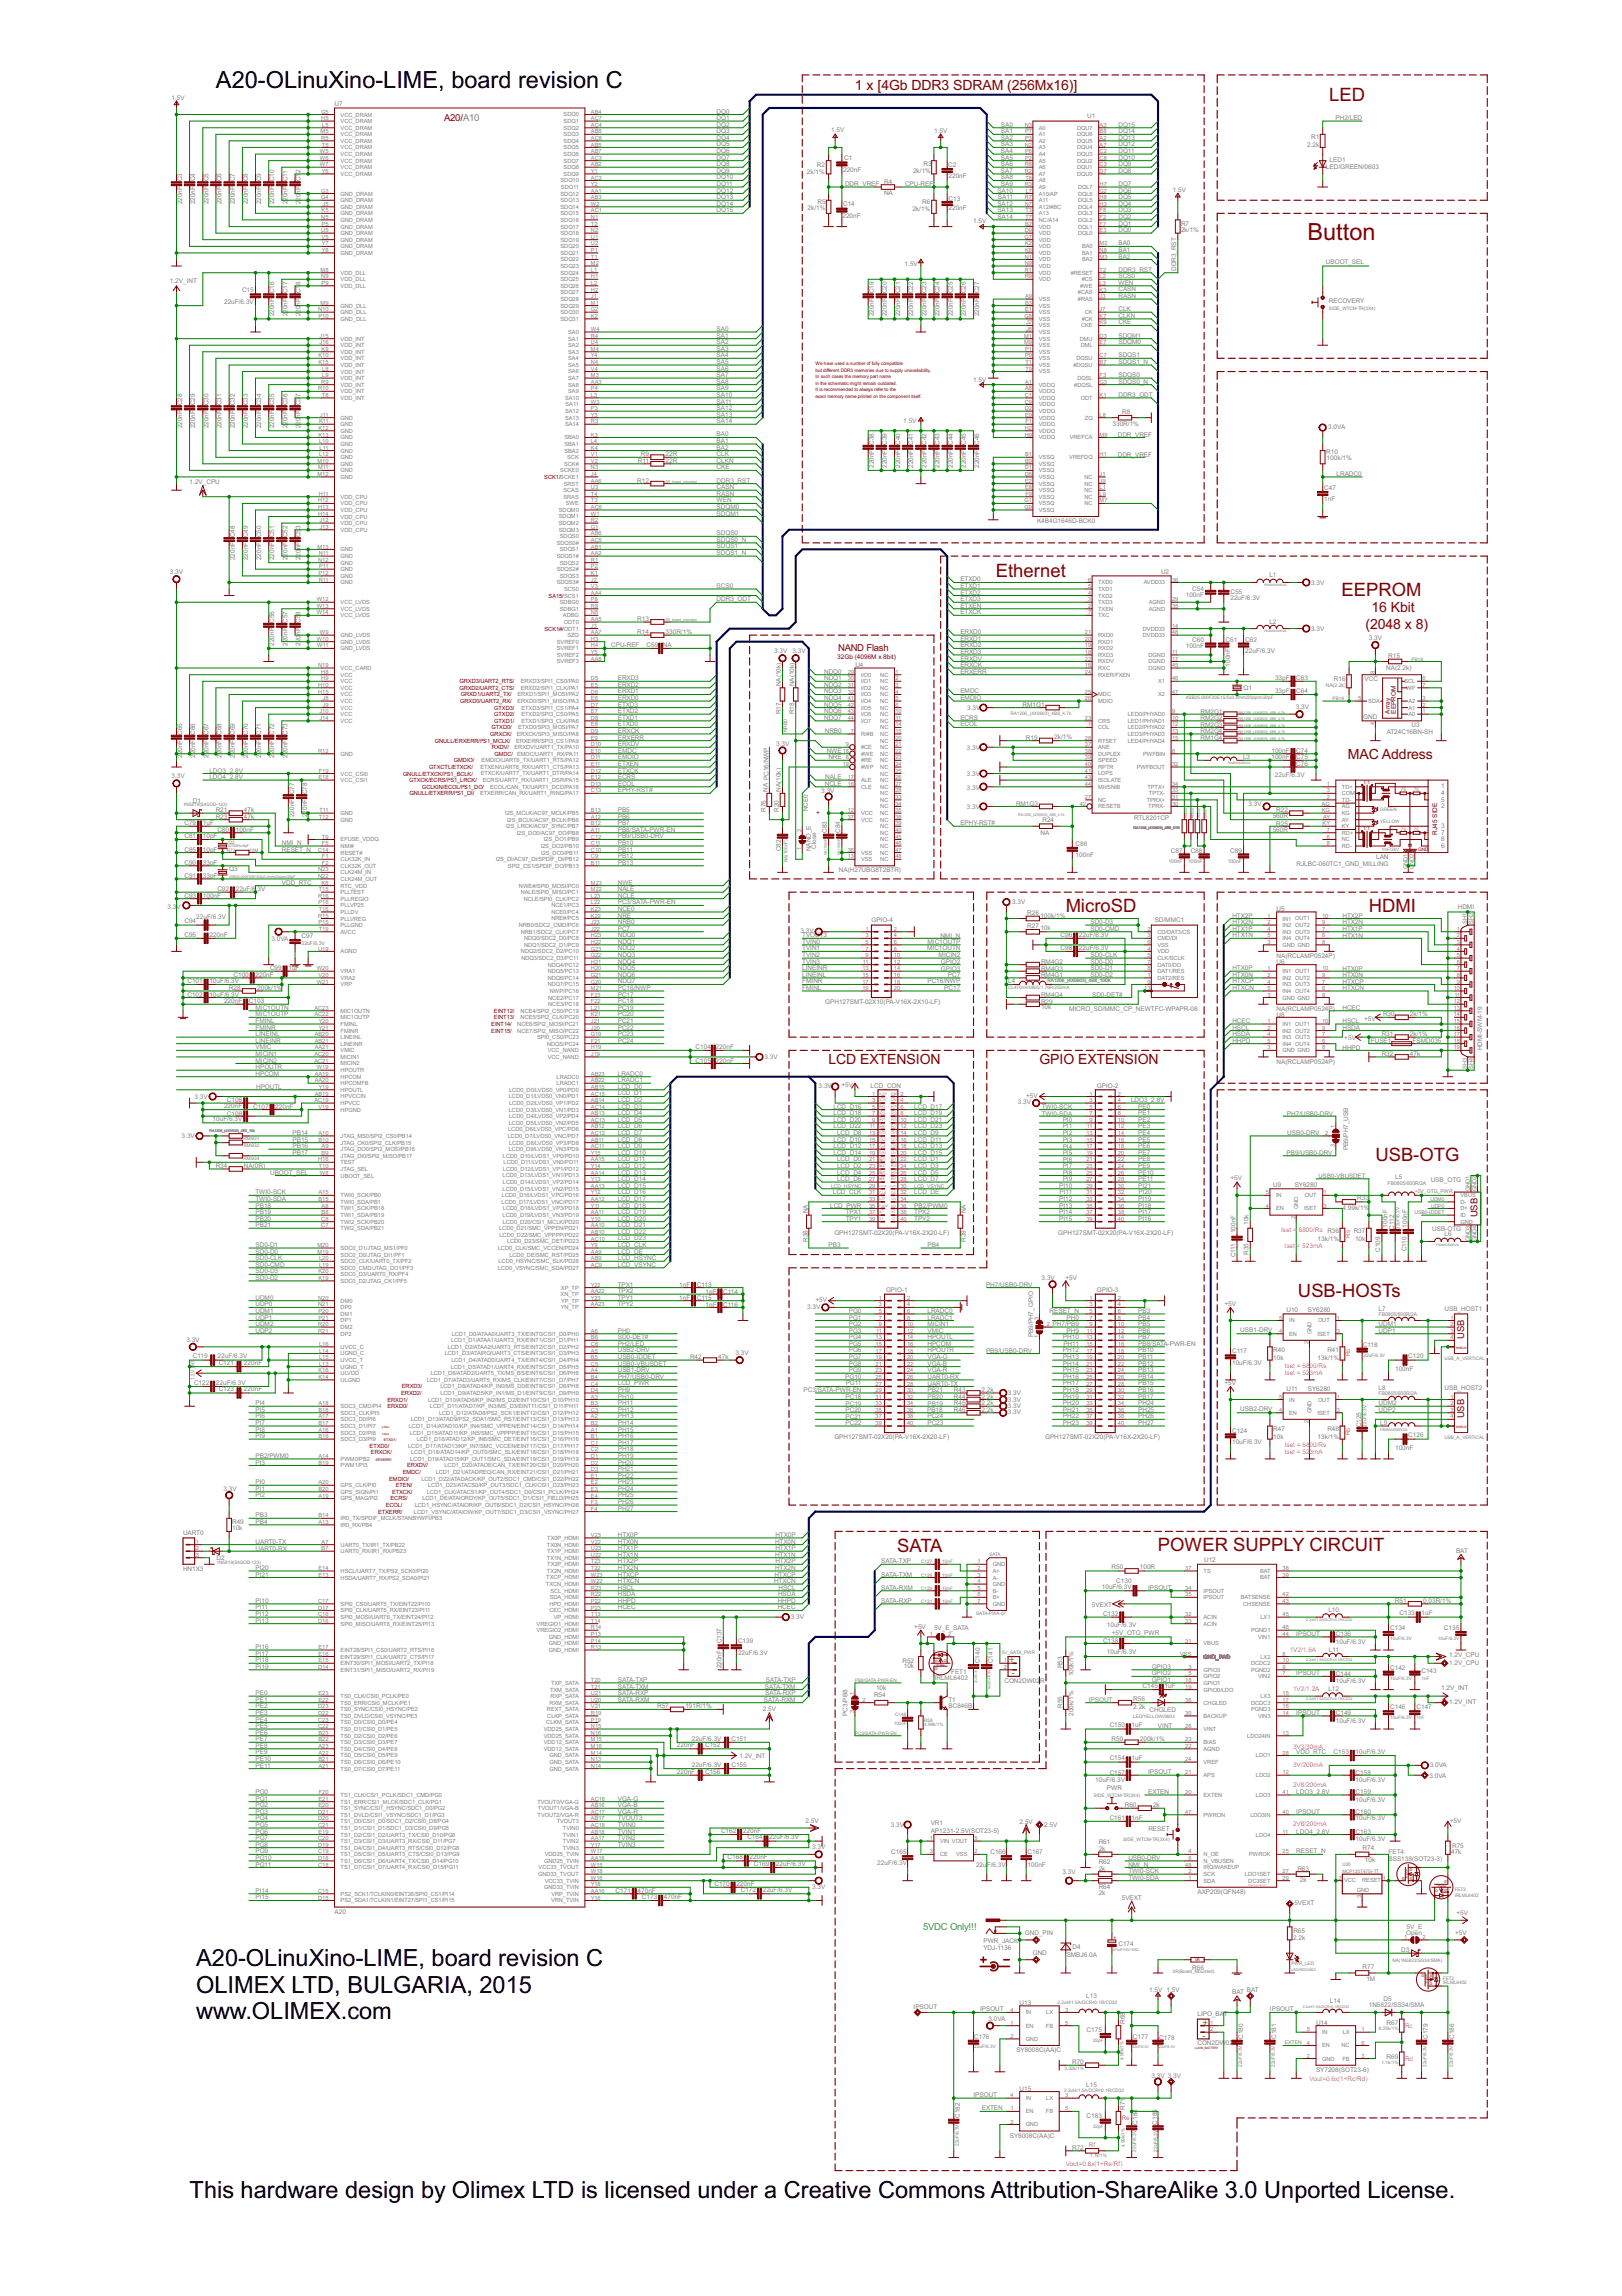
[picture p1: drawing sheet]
<svg xmlns="http://www.w3.org/2000/svg" width="210mm" height="297mm" viewBox="0 0 210 297" stroke-linecap="round" stroke-linejoin="round" font-family="sans-serif">
<defs><g id="words">
<g font-size="3.4">
<text x="27.9" y="11.4">A20-OLinuXino-LIME, board revision C</text>
<text x="25.4" y="254.4">A20-OLinuXino-LIME, board revision C</text>
<text x="25.4" y="257.8">OLIMEX LTD, BULGARIA, 2015</text>
<text x="25.4" y="261.2">www.OLIMEX.com</text>
<text x="24.5" y="284.4">This hardware design by Olimex LTD is licensed under a Creative Commons Attribution-ShareAlike 3.0 Unported License.</text>
</g>
<text font-size="3.4" fill="#800000" x="169.2" y="31">Button</text>
<g font-size="2.7" fill="#800000">
<text x="172" y="13.1">LED</text>
<text x="128.9" y="74.7">Ethernet</text>
<text x="173.6" y="77.1">EEPROM</text>
<text x="137.9" y="118">MicroSD</text>
<text x="177.1" y="118">HDMI</text>
<text x="178" y="150.2">USB-OTG</text>
<text x="168" y="167.9">USB-HOSTs</text>
<text x="116.1" y="200.8">SATA</text>
<text x="149.9" y="200.7">POWER SUPPLY CIRCUIT</text>
</g>
<g font-size="2" fill="#800000">
<text x="110.6" y="11.6">1 x [4Gb DDR3 SDRAM (256Mx16)]</text>
<text x="176.7" y="81.3">(2048 x 8)</text>
<text x="177.5" y="79.2">16 Kbit</text>
<text x="174.4" y="98.2">MAC Address</text>
<text x="107.2" y="137.6">LCD EXTENSION</text>
<text x="134.5" y="137.6">GPIO EXTENSION</text>
</g>
<g font-size="1.4" fill="#800000">
<text x="57.5" y="15.7">A20/A10</text>
<text x="108.5" y="84.2">NAND Flash</text>
<text x="191.2" y="157.5" transform="rotate(-90 191.2 157.5)">USB</text>
<text x="189.5" y="173.2" transform="rotate(-90 189.5 173.2)">USB</text>
<text x="189.5" y="183.5" transform="rotate(-90 189.5 183.5)">USB</text>
</g>
<g font-size="1.4" fill="#008080">
<text x="130.6" y="215.2">+</text>
<text x="130.9" y="216.9">-</text>
<text x="119.5" y="249.7">5VDC Only!!!</text>
<text x="155.6" y="262.1">+</text>
<text x="155.6" y="263.8">-</text>
</g>
<g font-size=".9" fill="#808080">
<text x="22.2" y="12.9">1.5V</text>
<text x="43.3" y="13.7">U7</text>
<text x="92.7" y="14.7">DQ0</text>
<text x="92.7" y="15.5">DQ1</text>
<text x="92.7" y="16.4">DQ2</text>
<text x="92.7" y="17.2">DQ3</text>
<text x="107.6" y="17.1">1.5V</text>
<text x="120.9" y="17.2">1.5V</text>
<text x="129.5" y="17.2">SA1</text>
<text x="129.5" y="16.4">SA0</text>
<text x="140.7" y="15.2">U1</text>
<text x="144.7" y="17.2">DQ14</text>
<text x="144.7" y="16.4">DQ15</text>
<text x="172.8" y="15.6">PH2/LED</text>
<text x="92.7" y="18.1">DQ4</text>
<text x="92.7" y="19">DQ5</text>
<text x="92.7" y="19.8">DQ6</text>
<text x="92.7" y="20.7">DQ7</text>
<text x="92.7" y="21.5">DQ8</text>
<text x="92.7" y="22.4">DQ9</text>
<text x="92.7" y="23.2">DQ10</text>
<text x="104.4" y="22.4">2k/1%</text>
<text x="105.7" y="21.6">R2</text>
<text x="109.1" y="22.3">220nF</text>
<text x="109.2" y="20.7">C1</text>
<text x="118.2" y="22.4">2k/1%</text>
<text x="119.5" y="21.4">R3</text>
<text x="122.7" y="21.6">C2</text>
<text x="122.7" y="23">220nF</text>
<text x="129.5" y="18.1">SA2</text>
<text x="129.5" y="19">SA3</text>
<text x="129.5" y="19.8">SA4</text>
<text x="129.5" y="20.7">SA5</text>
<text x="129.5" y="21.5">SA6</text>
<text x="129.5" y="22.4">SA7</text>
<text x="129.5" y="23.2">SA8</text>
<text x="144.7" y="22.4">DQ8</text>
<text x="144.7" y="21.5">DQ9</text>
<text x="144.7" y="20.7">DQ10</text>
<text x="144.7" y="19.8">DQ11</text>
<text x="144.7" y="18.9">DQ12</text>
<text x="144.7" y="18.1">DQ13</text>
<text x="169.2" y="19">2.2k</text>
<text x="169.7" y="18">R1</text>
<text x="171.6" y="21.9">LED/GREEN/0603</text>
<text x="172.1" y="20.9">LED1</text>
<text x="23.6" y="26.4" transform="rotate(-90 23.6 26.4)">220nF C3</text>
<text x="25.3" y="26.4" transform="rotate(-90 25.3 26.4)">220nF C4</text>
<text x="27" y="26.4" transform="rotate(-90 27 26.4)">220nF C5</text>
<text x="28.7" y="26.4" transform="rotate(-90 28.7 26.4)">220nF C6</text>
<text x="30.4" y="26.4" transform="rotate(-90 30.4 26.4)">220nF C7</text>
<text x="32.1" y="26.4" transform="rotate(-90 32.1 26.4)">220nF C8</text>
<text x="33.8" y="26.4" transform="rotate(-90 33.8 26.4)">220nF C9</text>
<text x="35.5" y="26.4" transform="rotate(-90 35.5 26.4)">220nF C10</text>
<text x="37.2" y="26.4" transform="rotate(-90 37.2 26.4)">220nF C11</text>
<text x="38.9" y="26.4" transform="rotate(-90 38.9 26.4)">220nF C12</text>
<text x="92.7" y="24.1">DQ11</text>
<text x="92.7" y="24.9">DQ12</text>
<text x="92.7" y="25.8">DQ13</text>
<text x="92.7" y="26.6">DQ14</text>
<text x="92.7" y="27.5">DQ15</text>
<text x="104.5" y="27.2">2k/1%</text>
<text x="105.8" y="26.5">R5</text>
<text x="109" y="28.2">220nF</text>
<text x="109.1" y="26.7">C14</text>
<text x="109.4" y="24">DDR_VREF R4</text>
<text x="114.4" y="25.2">NA</text>
<text x="117.1" y="24">CPU-REF</text>
<text x="118.1" y="27.3">2k/1%</text>
<text x="119.3" y="26.5">R6</text>
<text x="122.7" y="27.2">220nF</text>
<text x="122.7" y="25.9">C13</text>
<text x="125.9" y="28.8">1.5V</text>
<text x="129.1" y="24.9">SA10</text>
<text x="129.1" y="26.6">SA12</text>
<text x="129.1" y="28.3">SA14</text>
<text x="129.1" y="27.5">SA13</text>
<text x="129.1" y="25.8">SA11</text>
<text x="129.5" y="24.1">SA9</text>
<text x="144.7" y="29.2">DQ1</text>
<text x="144.7" y="28.3">DQ2</text>
<text x="144.7" y="27.5">DQ3</text>
<text x="144.7" y="26.6">DQ4</text>
<text x="144.7" y="25.8">DQ5</text>
<text x="144.7" y="24.9">DQ6</text>
<text x="144.7" y="24.1">DQ7</text>
<text x="151.8" y="24.8">1.5V</text>
<text x="152.8" y="29.2">R7</text>
<text x="117.1" y="34.4">1.5V</text>
<text x="144.7" y="30">DQ0</text>
<text x="144.7" y="31.7">BA0</text>
<text x="144.7" y="32.6">BA1</text>
<text x="144.7" y="33.5">BA2</text>
<text x="144.7" y="35.2">DDR3_RST</text>
<text x="144.7" y="36">SCS0</text>
<text x="152.2" y="35.1" transform="rotate(-90 152.2 35.1)">DDR3_RST</text>
<text x="152.8" y="30">2k/1%</text>
<text x="171.6" y="34.2">UBOOT_SEL</text>
<text x="22" y="36.6">1.2V_INT</text>
<text x="29" y="39.3">22uF/6.3V</text>
<text x="31.3" y="37.8">C15</text>
<text x="35.5" y="40.9" transform="rotate(-90 35.5 40.9)">220nF C16</text>
<text x="37.2" y="40.9" transform="rotate(-90 37.2 40.9)">220nF C17</text>
<text x="38.9" y="40.9" transform="rotate(-90 38.9 40.9)">220nF C18</text>
<text x="113.1" y="40.9" transform="rotate(-90 113.1 40.9)">220nF C19</text>
<text x="114.8" y="40.9" transform="rotate(-90 114.8 40.9)">220nF C20</text>
<text x="116.5" y="40.9" transform="rotate(-90 116.5 40.9)">220nF C21</text>
<text x="118.2" y="40.9" transform="rotate(-90 118.2 40.9)">220nF C22</text>
<text x="119.9" y="40.9" transform="rotate(-90 119.9 40.9)">220nF C23</text>
<text x="121.6" y="40.9" transform="rotate(-90 121.6 40.9)">220nF C24</text>
<text x="123.3" y="40.9" transform="rotate(-90 123.3 40.9)">220nF C25</text>
<text x="125" y="40.9" transform="rotate(-90 125 40.9)">220nF C26</text>
<text x="126.7" y="40.9" transform="rotate(-90 126.7 40.9)">220nF C27</text>
<text x="144.7" y="42">CKE</text>
<text x="144.7" y="40.3">CLK</text>
<text x="144.7" y="37.7">CASN</text>
<text x="144.7" y="38.6">RASN</text>
<text x="144.7" y="36.9">WEN</text>
<text x="144.7" y="41.1">CLKN</text>
<text x="172" y="39.2">RECOVERY</text>
<text x="92.7" y="44.5">SA2</text>
<text x="92.7" y="45.4">SA3</text>
<text x="92.7" y="46.2">SA4</text>
<text x="92.7" y="47.1">SA5</text>
<text x="92.7" y="47.9">SA6</text>
<text x="92.7" y="43.7">SA1</text>
<text x="92.7" y="42.8">SA0</text>
<text x="144.7" y="44.5">SDQM0</text>
<text x="144.7" y="43.7">SDQM1</text>
<text x="144.7" y="46.2">SDQS1</text>
<text x="144.7" y="47.1">SDQS1_N</text>
<text x="92.7" y="48.8">SA7</text>
<text x="92.7" y="49.6">SA8</text>
<text x="92.7" y="50.5">SA9</text>
<text x="92.7" y="51.4">SA10</text>
<text x="92.7" y="52.2">SA11</text>
<text x="92.7" y="53.1">SA12</text>
<text x="92.7" y="53.9">SA13</text>
<text x="125.9" y="49.4">1.5V</text>
<text x="144.7" y="48.8">SDQS0</text>
<text x="144.7" y="49.6">SDQS0_N</text>
<text x="144.7" y="51.3">DDR3_ODT</text>
<text x="145.2" y="53.6">R8</text>
<text x="23.6" y="55.4" transform="rotate(-90 23.6 55.4)">220nF C28</text>
<text x="25.3" y="55.4" transform="rotate(-90 25.3 55.4)">220nF C29</text>
<text x="27" y="55.4" transform="rotate(-90 27 55.4)">220nF C30</text>
<text x="28.7" y="55.4" transform="rotate(-90 28.7 55.4)">220nF C31</text>
<text x="30.4" y="55.4" transform="rotate(-90 30.4 55.4)">220nF C32</text>
<text x="32.1" y="55.4" transform="rotate(-90 32.1 55.4)">220nF C33</text>
<text x="33.8" y="55.4" transform="rotate(-90 33.8 55.4)">220nF C34</text>
<text x="35.5" y="55.4" transform="rotate(-90 35.5 55.4)">220nF C35</text>
<text x="37.2" y="55.4" transform="rotate(-90 37.2 55.4)">220nF C36</text>
<text x="38.9" y="55.4" transform="rotate(-90 38.9 55.4)">220nF C37</text>
<text x="82.5" y="59.9">R11</text>
<text x="82.9" y="59">R9</text>
<text x="86.1" y="59">22R</text>
<text x="86.1" y="59.9">22R</text>
<text x="92.7" y="56.5">BA0</text>
<text x="92.7" y="57.3">BA1</text>
<text x="92.7" y="59">CLK</text>
<text x="92.7" y="59.9">CLKN</text>
<text x="92.7" y="54.8">SA14</text>
<text x="92.7" y="58.2">BA2</text>
<text x="116.9" y="54.8">1.5V</text>
<text x="144" y="55.1">330R/1%</text>
<text x="144.7" y="56.5">DDR_VREF</text>
<text x="144.7" y="59.1">DDR_VREF</text>
<text x="171.6" y="58.7">R10</text>
<text x="171.7" y="59.4">100k/1%</text>
<text x="171.9" y="55.4">3.0VA</text>
<text x="24.5" y="62.6">1.2V_CPU</text>
<text x="82.5" y="62.5">R12</text>
<text x="92.7" y="60.7">CKE</text>
<text x="92.7" y="63.3">CASN</text>
<text x="92.7" y="64.1">RASN</text>
<text x="92.7" y="65">WEN</text>
<text x="92.7" y="65.8">SDQM0</text>
<text x="92.7" y="62.4">DDR3_RST</text>
<text x="113.1" y="60.5" transform="rotate(-90 113.1 60.5)">220nF C38</text>
<text x="114.8" y="60.5" transform="rotate(-90 114.8 60.5)">220nF C39</text>
<text x="116.5" y="60.5" transform="rotate(-90 116.5 60.5)">220nF C40</text>
<text x="118.2" y="60.5" transform="rotate(-90 118.2 60.5)">220nF C41</text>
<text x="119.9" y="60.5" transform="rotate(-90 119.9 60.5)">220nF C42</text>
<text x="121.6" y="60.5" transform="rotate(-90 121.6 60.5)">220nF C43</text>
<text x="123.3" y="60.5" transform="rotate(-90 123.3 60.5)">220nF C44</text>
<text x="125" y="60.5" transform="rotate(-90 125 60.5)">220nF C45</text>
<text x="126.7" y="60.5" transform="rotate(-90 126.7 60.5)">220nF C46</text>
<text x="171.4" y="64.9">1nF</text>
<text x="171.4" y="63.4">C47</text>
<text x="173" y="61.6">LRADC0</text>
<text x="92.7" y="66.7">SDQM1</text>
<text x="92.7" y="69.3">SDQS0</text>
<text x="92.7" y="71">SDQS1</text>
<text x="92.7" y="70.1">SDQS0_N</text>
<text x="92.7" y="71.8">SDQS1_N</text>
<text x="134.2" y="67.7">K4B4G1646D-BCK0</text>
<text x="22" y="74.3">3.3V</text>
<text x="30.4" y="72.5" transform="rotate(-90 30.4 72.5)">220nF C48</text>
<text x="32.1" y="72.5" transform="rotate(-90 32.1 72.5)">220nF C49</text>
<text x="33.8" y="72.5" transform="rotate(-90 33.8 72.5)">220nF C50</text>
<text x="35.5" y="72.5" transform="rotate(-90 35.5 72.5)">220nF C51</text>
<text x="37.2" y="72.5" transform="rotate(-90 37.2 72.5)">220nF C52</text>
<text x="38.9" y="72.5" transform="rotate(-90 38.9 72.5)">220nF C53</text>
<text x="92.7" y="77.8">DDR3_ODT</text>
<text x="92.7" y="76.1">SCS0</text>
<text x="124.3" y="75.2">ETXD0</text>
<text x="124.3" y="76.1">ETXD1</text>
<text x="124.3" y="76.9">ETXD2</text>
<text x="124.3" y="77.8">ETXD3</text>
<text x="150.2" y="74.2">U2</text>
<text x="153.5" y="77.2">100nF</text>
<text x="154.3" y="76.4">C54</text>
<text x="159.2" y="77.6">22uF/6.3V</text>
<text x="159.2" y="76.8">C55</text>
<text x="164.3" y="74.7">L1</text>
<text x="169.7" y="75.7">3.3V</text>
<text x="35.5" y="83.6" transform="rotate(-90 35.5 83.6)">220nF C56</text>
<text x="37.2" y="83.6" transform="rotate(-90 37.2 83.6)">220nF C57</text>
<text x="38.9" y="83.6" transform="rotate(-90 38.9 83.6)">220nF C58</text>
<text x="79.1" y="83.7">CPU-REF</text>
<text x="82.5" y="82">R14</text>
<text x="82.5" y="80.4">R13</text>
<text x="83.7" y="83.7">C59 NA</text>
<text x="86.1" y="82">330R/1%</text>
<text x="124.3" y="78.6">ETXEN</text>
<text x="124.3" y="82">ERXD0</text>
<text x="124.3" y="82.9">ERXD1</text>
<text x="124.3" y="83.7">ERXD2</text>
<text x="124.3" y="79.5">ETXCK</text>
<text x="153.5" y="83.8">100nF</text>
<text x="154.3" y="83">C60</text>
<text x="158.6" y="83">C61</text>
<text x="161.1" y="83">C62</text>
<text x="164.3" y="80.7">L2</text>
<text x="169.7" y="81.7">3.3V</text>
<text x="177.1" y="82.8">3.3V</text>
<text x="80" y="89.7">ERXD1</text>
<text x="80" y="88.9">ERXD2</text>
<text x="80" y="88">ERXD3</text>
<text x="100.2" y="84.5">3.3V 3.3V</text>
<text x="101" y="88.8" transform="rotate(-90 101 88.8)">NA(10k)</text>
<text x="102.8" y="88.8" transform="rotate(-90 102.8 88.8)">NA(10k)</text>
<text x="106.6" y="87.2">NDQ0</text>
<text x="106.6" y="88">NDQ1</text>
<text x="106.6" y="88.9">NDQ2</text>
<text x="106.6" y="89.7">NDQ3</text>
<text x="110.7" y="86.3">U4</text>
<text x="124.3" y="84.6">ERXD3</text>
<text x="124.3" y="85.5">ERXDV</text>
<text x="124.3" y="87.2">ERXERR</text>
<text x="124.3" y="89.7">EMDC</text>
<text x="124.3" y="86.3">ERXCK</text>
<text x="159.2" y="86.2" transform="rotate(-90 159.2 86.2)">100nF</text>
<text x="160.9" y="89.2">Q1</text>
<text x="161.1" y="84.5">22uF/6.3V</text>
<text x="165" y="88">33pF</text>
<text x="165" y="89.7">33pF</text>
<text x="167.8" y="88">C63</text>
<text x="167.8" y="89.7">C64</text>
<text x="172.6" y="88.1">R16</text>
<text x="176.6" y="88.1">VCC</text>
<text x="179.4" y="86.7">NA(2.2k)</text>
<text x="179.7" y="85.1">R15</text>
<text x="80" y="94">ETXD0</text>
<text x="80" y="93.1">ETXD1</text>
<text x="80" y="92.3">ETXD2</text>
<text x="80" y="91.4">ETXD3</text>
<text x="80" y="90.6">ERXD0</text>
<text x="80" y="95.7">ERXERR</text>
<text x="80" y="94.8">ERXCK</text>
<text x="101" y="92.4" transform="rotate(-90 101 92.4)">R17</text>
<text x="102.8" y="92.4" transform="rotate(-90 102.8 92.4)">R18</text>
<text x="106.6" y="90.6">NDQ4</text>
<text x="106.6" y="91.4">NDQ5</text>
<text x="106.6" y="92.3">NDQ6</text>
<text x="106.6" y="93.1">NDQ7</text>
<text x="106.7" y="94.8">NRB0</text>
<text x="124.3" y="90.6">EMDIO</text>
<text x="124.3" y="94">ECOL</text>
<text x="124.3" y="93.1">ECRS</text>
<text x="125.2" y="91.9">3.3V</text>
<text x="132.3" y="91.5">RM1G1</text>
<text x="132.8" y="95.7">R19</text>
<text x="136.4" y="95.6">2k/1%</text>
<text x="155.4" y="92.3">RM2G1</text>
<text x="155.4" y="93.2">RM2G2</text>
<text x="155.4" y="94">RM2G3</text>
<text x="155.4" y="94.9">RM2G4</text>
<text x="155.4" y="95.7">RM1G4</text>
<text x="167.7" y="91.7">3.3V</text>
<text x="176.4" y="93">GND</text>
<text x="179.5" y="95">AT24C16BN-SH</text>
<text x="182.7" y="94.1">U3</text>
<text x="22.2" y="100.7">3.3V</text>
<text x="23.6" y="98.1" transform="rotate(-90 23.6 98.1)">220nF C65</text>
<text x="25.3" y="98.1" transform="rotate(-90 25.3 98.1)">220nF C66</text>
<text x="27" y="98.1" transform="rotate(-90 27 98.1)">220nF C67</text>
<text x="27.1" y="99.9">LDO3_2.8V</text>
<text x="27.1" y="100.8">LDO4_2.8V</text>
<text x="28.7" y="98.1" transform="rotate(-90 28.7 98.1)">220nF C68</text>
<text x="30.4" y="98.1" transform="rotate(-90 30.4 98.1)">220nF C69</text>
<text x="32.1" y="98.1" transform="rotate(-90 32.1 98.1)">220nF C70</text>
<text x="33.8" y="98.1" transform="rotate(-90 33.8 98.1)">220nF C71</text>
<text x="35.5" y="98.1" transform="rotate(-90 35.5 98.1)">220nF C72</text>
<text x="37.2" y="98.1" transform="rotate(-90 37.2 98.1)">220nF C73</text>
<text x="80" y="99.1">ETXEN</text>
<text x="80" y="96.5">ERXDV</text>
<text x="80" y="97.4">EMDC</text>
<text x="80" y="98.2">EMDIO</text>
<text x="80" y="101.7">ECOL</text>
<text x="80" y="100.8">ECRS</text>
<text x="80" y="99.9">ETXCK</text>
<text x="100.4" y="96.5">3.3V</text>
<text x="106.7" y="101.7">NCLE</text>
<text x="106.8" y="100.8">NALE</text>
<text x="107" y="97.4">NWE</text>
<text x="107.2" y="98.2">NRE</text>
<text x="125.1" y="97">3.3V</text>
<text x="125.1" y="100.5">3.3V</text>
<text x="160.9" y="98.2">L3</text>
<text x="164.5" y="97.4">100nF</text>
<text x="164.5" y="98.2">100nF</text>
<text x="165" y="100.6">22uF/6.3V</text>
<text x="167.8" y="97.4">C74</text>
<text x="167.8" y="98.2">C75</text>
<text x="167.8" y="99.1">C76</text>
<text x="186.5" y="102">1</text>
<text x="23.9" y="106.8">C79</text>
<text x="25" y="103.8">D1</text>
<text x="26.2" y="106.8">1uF</text>
<text x="27.9" y="105.9">R23</text>
<text x="27.9" y="105.1">R21</text>
<text x="28.1" y="107.6">C80</text>
<text x="30.5" y="107.6">100nF</text>
<text x="31.6" y="105.9">47k</text>
<text x="31.6" y="105.1">47k</text>
<text x="38" y="105.7" transform="rotate(-90 38 105.7)">220nF C77</text>
<text x="39.8" y="105.7" transform="rotate(-90 39.8 105.7)">220nF C78</text>
<text x="80" y="102.5">EPHY-RST#</text>
<text x="80" y="107.6">PB8/SATA-PWR-EN</text>
<text x="80" y="106.8">PB7</text>
<text x="80" y="105.9">PB6</text>
<text x="80" y="105.1">PB5</text>
<text x="99.1" y="105.1" transform="rotate(-90 99.1 105.1)">R76</text>
<text x="99.3" y="102.4" transform="rotate(-90 99.3 102.4)">NA PC16/NWP</text>
<text x="100.8" y="105.1" transform="rotate(-90 100.8 105.1)">R20</text>
<text x="101" y="102.4" transform="rotate(-90 101 102.4)">NA(10k)</text>
<text x="104.5" y="105" transform="rotate(-90 104.5 105)">NCE0</text>
<text x="106.3" y="102.5">3.3V</text>
<text x="107" y="107.7" transform="rotate(-90 107 107.7)">C83</text>
<text x="108.7" y="107.7" transform="rotate(-90 108.7 107.7)">C84</text>
<text x="124.3" y="106.8">EPHY-RST#</text>
<text x="125.1" y="104.7">3.3V</text>
<text x="125.1" y="102.2">3.3V</text>
<text x="131.5" y="104.3">RM1G3</text>
<text x="134.6" y="108">NA</text>
<text x="134.9" y="106.4">R24</text>
<text x="146.8" y="106">RTL8201CP</text>
<text x="161.6" y="104.3">3.3V</text>
<text x="164.7" y="105.9">560R</text>
<text x="164.7" y="107.6">560R</text>
<text x="165.2" y="105.1">R22</text>
<text x="165.2" y="106.8">R25</text>
<text x="186.5" y="102.8">4</text>
<text x="186.5" y="103.7">5</text>
<text x="186.5" y="104.6">2</text>
<text x="186.5" y="107.1">3</text>
<text x="186.5" y="108">7</text>
<text x="23.9" y="111.9">C90</text>
<text x="23.9" y="113.6">C91</text>
<text x="23.9" y="108.5">C81</text>
<text x="23.9" y="110.2">C85</text>
<text x="26.2" y="111.9">33pF</text>
<text x="26.2" y="113.6">33pF</text>
<text x="26.2" y="108.5">10pF</text>
<text x="26.2" y="110.2">10pF</text>
<text x="29.7" y="112.7">Q3</text>
<text x="36.5" y="110.2">RESET_N</text>
<text x="36.5" y="109.4">NMI_N</text>
<text x="80" y="109.3">PB10</text>
<text x="80" y="111.9">PB13</text>
<text x="80" y="111">PB12</text>
<text x="80" y="110.2">PB11</text>
<text x="80" y="108.5">PB9/USB0-DRV</text>
<text x="101" y="110.1" transform="rotate(-90 101 110.1)">C82</text>
<text x="104.9" y="110.1" transform="rotate(-90 104.9 110.1)">NAND_E</text>
<text x="105.6" y="109.8" transform="rotate(-90 105.6 109.8)">Close</text>
<text x="108.6" y="112.9">NA(H27UBG8T2BTR)</text>
<text x="139.2" y="110.9">100nF</text>
<text x="139.2" y="109.5">C86</text>
<text x="151.5" y="110.3">C87</text>
<text x="154.1" y="110.3">C88</text>
<text x="159.2" y="110.3">C89</text>
<text x="167.8" y="112">RJLBC-060TC1_GND_MILLING</text>
<text x="178.1" y="111.2">LAN</text>
<text x="186.5" y="108.8">8</text>
<text x="186.5" y="109.7">6</text>
<text x="21.7" y="117.6">3.3</text>
<text x="22.8" y="117.6">V</text>
<text x="23.9" y="116.1">C93</text>
<text x="23.9" y="119.5">C94</text>
<text x="25.4" y="118.8">22uF/6.3V</text>
<text x="26.2" y="116.1">100nF</text>
<text x="28.1" y="115.3">C92</text>
<text x="30.5" y="115.3">22uF/6.3V</text>
<text x="36.5" y="114.4">VDD_RTC</text>
<text x="80" y="114.4">NWE</text>
<text x="80" y="115.3">NALE</text>
<text x="80" y="116.1">NCLE</text>
<text x="80" y="117.9">NCE0</text>
<text x="80" y="118.7">NRE</text>
<text x="80" y="119.6">NRB0</text>
<text x="80" y="117">PC3/SATA-PWR-EN</text>
<text x="112.8" y="119.3">GPIO-4</text>
<text x="131" y="116.9">3.3V</text>
<text x="132.9" y="118.4">R26</text>
<text x="134.6" y="118.7">100k/1%</text>
<text x="141.1" y="119.6">SD0-D3</text>
<text x="149.4" y="119.3">SD/MMC1</text>
<text x="159.5" y="118.7">HTX2P</text>
<text x="159.5" y="119.6">HTX2N</text>
<text x="165.2" y="117.9">U5</text>
<text x="173.7" y="118.7">HTX2P</text>
<text x="173.7" y="119.6">HTX2N</text>
<text x="188.7" y="117.6">HDMI</text>
<text x="23.9" y="121.2">C95</text>
<text x="27.1" y="121.2">220nF</text>
<text x="35" y="125.5">C99</text>
<text x="35.1" y="121.8">3.0VA</text>
<text x="37.3" y="125.5">1uF</text>
<text x="39" y="121.4">C97</text>
<text x="80" y="121.3">NDQ0</text>
<text x="80" y="122.1">NDQ1</text>
<text x="80" y="123">NDQ2</text>
<text x="80" y="123.8">NDQ3</text>
<text x="80" y="124.7">NDQ4</text>
<text x="80" y="125.5">NDQ5</text>
<text x="80" y="120.4">PC7</text>
<text x="103.6" y="120.7">3.3V</text>
<text x="103.8" y="125.5">LINEINR</text>
<text x="103.8" y="122.1">TVIN0</text>
<text x="103.8" y="123">TVIN1</text>
<text x="103.8" y="123.8">TVIN2</text>
<text x="103.8" y="124.7">TVIN3</text>
<text x="103.8" y="121.3">TVOUT3</text>
<text x="120" y="123">MIC1OUTN</text>
<text x="120" y="122.1">MIC1OUTP</text>
<text x="121.5" y="123.9">MICIN2</text>
<text x="121.7" y="121.3">NMI_N</text>
<text x="121.8" y="125.6">GPIO3</text>
<text x="121.8" y="124.7">GPIO2</text>
<text x="132.9" y="120.1">R27</text>
<text x="134.6" y="120.4">10k</text>
<text x="134.7" y="124.7">RM4G2</text>
<text x="134.7" y="125.6">RM4G3</text>
<text x="137.2" y="123">C98</text>
<text x="137.2" y="121.3">C96</text>
<text x="139.6" y="123">22uF/6.3V</text>
<text x="139.6" y="121.3">22uF/6.3V</text>
<text x="141.1" y="125.5">SD0-D1</text>
<text x="141.1" y="124.7">SD0-D0</text>
<text x="141.1" y="123.8">SD0-CLK</text>
<text x="141.1" y="120.4">SD0-CMD</text>
<text x="159.5" y="120.4">HTX1P</text>
<text x="159.5" y="121.3">HTX1N</text>
<text x="159.5" y="125.5">HTX0P</text>
<text x="165.2" y="123.9">NA(RCLAMP0524P)</text>
<text x="165.2" y="124.7">U6</text>
<text x="173.7" y="120.5">HTX1P</text>
<text x="173.7" y="121.3">HTX1N</text>
<text x="173.7" y="125.6">HTX0P</text>
<text x="24.3" y="127.2">C101</text>
<text x="24.3" y="128.9">C102</text>
<text x="27.1" y="127.2">10uF/6.3V</text>
<text x="27.1" y="128.9">10uF/6.3V</text>
<text x="29" y="129.8">220nF</text>
<text x="29.6" y="128.1">R28</text>
<text x="30.2" y="126.4">C100</text>
<text x="32.2" y="129.8">C103</text>
<text x="33.1" y="126.4">220nF</text>
<text x="33.1" y="130.6">MIC1OUTN</text>
<text x="33.1" y="131.5">MIC1OUTP</text>
<text x="33.3" y="128.1">200k/1%</text>
<text x="80" y="126.4">NDQ6</text>
<text x="80" y="127.2">NDQ7</text>
<text x="80" y="130.6">PC19</text>
<text x="80" y="131.5">PC20</text>
<text x="80" y="129.8">PC18</text>
<text x="80" y="128.9">PC17</text>
<text x="80" y="128.1">PC16/NWP</text>
<text x="103.8" y="128.1">FMINL</text>
<text x="103.8" y="127.2">FMINR</text>
<text x="103.8" y="126.4">LINEINL</text>
<text x="106.8" y="129.9">GPH127SMT-02X10(PA-V16X-2X10-LF)</text>
<text x="120" y="127.2">PC16/NWP</text>
<text x="122.2" y="128.1">PC17</text>
<text x="122.7" y="126.4">PC7</text>
<text x="130.5" y="127.2">L4</text>
<text x="134.7" y="130.6">10k</text>
<text x="134.7" y="126.4">RM4G1</text>
<text x="134.7" y="129">RM4G4</text>
<text x="134.7" y="129.8">R29</text>
<text x="138.3" y="130.8">MICRO_SD/MMC_CP_NEWTFC-WPAPR-08</text>
<text x="141.1" y="126.4">SD0-D2</text>
<text x="141.3" y="128.9">SD0-DET#</text>
<text x="159.5" y="126.4">HTX0N</text>
<text x="159.5" y="127.2">HTXCP</text>
<text x="159.5" y="128.1">HTXCN</text>
<text x="165.2" y="130.8">NA(RCLAMP0524P)</text>
<text x="165.2" y="131.5">U8</text>
<text x="173.7" y="126.4">HTX0N</text>
<text x="173.7" y="127.3">HTXCP</text>
<text x="173.7" y="128.1">HTXCN</text>
<text x="173.7" y="130.7">HCEC</text>
<text x="179" y="131.5">R30</text>
<text x="182.5" y="131.5">2k/1%</text>
<text x="33.1" y="135.8">VMIC</text>
<text x="33.1" y="136.6">MICIN1</text>
<text x="33.1" y="137.5">MICIN2</text>
<text x="33.1" y="132.3">FMINL</text>
<text x="33.1" y="133.2">FMINR</text>
<text x="33.1" y="134.1">LINEINL</text>
<text x="33.1" y="134.9">LINEINR</text>
<text x="80" y="134.9">PC24</text>
<text x="80" y="132.3">PC21</text>
<text x="80" y="133.2">PC22</text>
<text x="80" y="134.1">PC23</text>
<text x="90" y="137.5">C105</text>
<text x="90" y="135.8">C104</text>
<text x="92.6" y="137.5">220nF</text>
<text x="92.6" y="135.8">220nF</text>
<text x="98.9" y="136.9">3.3V</text>
<text x="159.5" y="132.3">HCEC</text>
<text x="159.5" y="133.2">HSCL</text>
<text x="159.5" y="134.1">HSDA</text>
<text x="159.5" y="134.9">HHPD</text>
<text x="165.2" y="137.6">NA(RCLAMP0524P)</text>
<text x="173.7" y="132.4">HSCL</text>
<text x="173.7" y="133.2">HSDA</text>
<text x="173.7" y="135.8">HHPD</text>
<text x="174" y="134.6">+5V</text>
<text x="176.5" y="132">+5V</text>
<text x="177.4" y="134.9">FUSE1</text>
<text x="178.8" y="136.6">R32</text>
<text x="178.8" y="134.1">R31</text>
<text x="182.5" y="136.6">47k</text>
<text x="182.5" y="134.1">2k/1%</text>
<text x="182.8" y="134.9">FSMD035</text>
<text x="191.8" y="135.9" transform="rotate(-90 191.8 135.9)">HDMI-SWM-19</text>
<text x="25.2" y="142.2">3.3V</text>
<text x="29" y="143.4">220nF</text>
<text x="29.4" y="142.6">C106</text>
<text x="32.8" y="143.5">C107</text>
<text x="33.1" y="138.3">HPOUTR</text>
<text x="33.1" y="139.2">HPCOM</text>
<text x="33.2" y="140.9">HPOUTL</text>
<text x="35.6" y="143.5">220nF</text>
<text x="80" y="139.2">LRADC0</text>
<text x="80" y="142.6">LCD_D2</text>
<text x="80" y="143.4">LCD_D3</text>
<text x="80" y="141.7">LCD_D1</text>
<text x="80" y="140.9">LCD_D0</text>
<text x="80" y="140">LRADC1</text>
<text x="105.9" y="140.7">3.3V</text>
<text x="107.9" y="143.4">LCD_D16</text>
<text x="108.9" y="140.6">+5V</text>
<text x="112.7" y="140.8">LCD_CON</text>
<text x="118.3" y="143.4">LCD_D17</text>
<text x="131.7" y="142.9">3.3V</text>
<text x="132.8" y="142">+5V</text>
<text x="134.8" y="143.5">TWI0-SCK</text>
<text x="141.9" y="140.8">GPIO-2</text>
<text x="146.4" y="142.6">LDO3_2.8V</text>
<text x="147.3" y="143.5">PE0</text>
<text x="23.5" y="147.2">3.3V</text>
<text x="27.5" y="145.1">10uF/6.3V</text>
<text x="29.4" y="144.3">C108</text>
<text x="37.9" y="146.8">PB14</text>
<text x="37.9" y="147.7">PB15</text>
<text x="37.9" y="148.5">PB16</text>
<text x="37.9" y="149.4">PB17</text>
<text x="80" y="144.3">LCD_D4</text>
<text x="80" y="145.1">LCD_D5</text>
<text x="80" y="146">LCD_D6</text>
<text x="80" y="146.8">LCD_D7</text>
<text x="80" y="149.4">LCD_D10</text>
<text x="80" y="148.5">LCD_D9</text>
<text x="80" y="147.7">LCD_D8</text>
<text x="107.9" y="147.7">LCD_D10</text>
<text x="107.9" y="148.5">LCD_D12</text>
<text x="107.9" y="149.4">LCD_D14</text>
<text x="107.9" y="144.3">LCD_D18</text>
<text x="107.9" y="145.1">LCD_D20</text>
<text x="107.9" y="146">LCD_D22</text>
<text x="108.3" y="146.8">LCD_D8</text>
<text x="118.3" y="147.7">LCD_D11</text>
<text x="118.3" y="148.5">LCD_D13</text>
<text x="118.3" y="149.4">LCD_D15</text>
<text x="118.3" y="144.3">LCD_D19</text>
<text x="118.3" y="145.1">LCD_D21</text>
<text x="118.3" y="146">LCD_D23</text>
<text x="118.3" y="146.8">LCD_D9</text>
<text x="134.8" y="144.3">TWI0-SDA</text>
<text x="137.5" y="147.7">PI3</text>
<text x="137.5" y="145.1">PI0</text>
<text x="137.5" y="146">PI1</text>
<text x="137.5" y="146.8">PI2</text>
<text x="137.5" y="148.6">PI4</text>
<text x="137.5" y="149.4">PI5</text>
<text x="147.3" y="146">PE3</text>
<text x="147.3" y="146.8">PE4</text>
<text x="147.3" y="147.7">PE5</text>
<text x="147.3" y="148.5">PE6</text>
<text x="147.3" y="149.4">PE7</text>
<text x="147.3" y="145.1">PE2</text>
<text x="147.3" y="144.3">PE1</text>
<text x="166.5" y="149.4">PB9/USB0-DRV</text>
<text x="166.5" y="144.3">PH7/USB0-DRV</text>
<text x="166.6" y="146.9">USB0-DRV</text>
<text x="174.4" y="148.8" transform="rotate(-90 174.4 148.8)">PB9/PH7_USB</text>
<text x="27.9" y="151.1">R34</text>
<text x="31.6" y="151.1">NA(0R)</text>
<text x="33.1" y="154.5">TWI0-SCK</text>
<text x="33.1" y="155.4">TWI0-SDA</text>
<text x="35" y="152">UBOOT_SEL</text>
<text x="80" y="150.2">LCD_D11</text>
<text x="80" y="151.1">LCD_D12</text>
<text x="80" y="152">LCD_D13</text>
<text x="80" y="152.8">LCD_D14</text>
<text x="80" y="153.7">LCD_D15</text>
<text x="80" y="155.4">LCD_D17</text>
<text x="80" y="154.5">LCD_D16</text>
<text x="107.8" y="154.5">LCD_CLK</text>
<text x="108.3" y="151.1">LCD_D2</text>
<text x="108.3" y="152">LCD_D4</text>
<text x="108.3" y="152.8">LCD_D6</text>
<text x="108.3" y="150.2">LCD_D0</text>
<text x="118.3" y="151.1">LCD_D3</text>
<text x="118.3" y="152">LCD_D5</text>
<text x="118.3" y="152.8">LCD_D7</text>
<text x="118.3" y="154.5">LCD_DE</text>
<text x="118.3" y="150.2">LCD_D1</text>
<text x="137.1" y="155.4">PI12</text>
<text x="137.1" y="153.7">PI10</text>
<text x="137.1" y="154.5">PI11</text>
<text x="137.5" y="152.8">PI9</text>
<text x="137.5" y="150.3">PI6</text>
<text x="137.5" y="151.1">PI7</text>
<text x="137.5" y="152">PI8</text>
<text x="147.3" y="150.2">PE8</text>
<text x="147.3" y="151.1">PE9</text>
<text x="147.3" y="152">PE10</text>
<text x="147.3" y="152.8">PE11</text>
<text x="147.3" y="153.7">PI21</text>
<text x="147.3" y="155.4">PI19</text>
<text x="147.3" y="154.5">PI20</text>
<text x="159.2" y="152.7">+5V</text>
<text x="164.8" y="153.6">U9</text>
<text x="167.5" y="153.6">SY6280</text>
<text x="170.6" y="152.4">USB0-VBUSDET</text>
<text x="175.6" y="155.3">R33</text>
<text x="180.5" y="152.5">L5</text>
<text x="185.2" y="152.9">USB_OTG</text>
<text x="33.1" y="156.2">PB18</text>
<text x="33.1" y="157.1">PB19</text>
<text x="33.1" y="161.3">SD0-D1</text>
<text x="33.1" y="157.9">PB20</text>
<text x="33.1" y="158.8">PB21</text>
<text x="80" y="156.2">LCD_D18</text>
<text x="80" y="157.1">LCD_D19</text>
<text x="80" y="157.9">LCD_D20</text>
<text x="80" y="158.8">LCD_D21</text>
<text x="80" y="159.6">LCD_D22</text>
<text x="80" y="160.5">LCD_D23</text>
<text x="80" y="161.3">LCD_CLK</text>
<text x="104.5" y="160.6" transform="rotate(-90 104.5 160.6)">R38</text>
<text x="104.5" y="157" transform="rotate(-90 104.5 157)">NA</text>
<text x="107.2" y="161.3">PB3</text>
<text x="107.4" y="156.2">LCD_PWR</text>
<text x="108" y="159.8">GPH127SMT-02X20(PA-V16X-2X20-LF)</text>
<text x="109.5" y="157.1">TPX1</text>
<text x="109.5" y="157.9">TPY1</text>
<text x="118.3" y="157.1">TPX2</text>
<text x="118.3" y="157.9">TPY2</text>
<text x="118.3" y="156.2">PB2/PWM0</text>
<text x="120" y="161.3">PB4</text>
<text x="125" y="160.6" transform="rotate(-90 125 160.6)">R39</text>
<text x="125" y="157" transform="rotate(-90 125 157)">NA</text>
<text x="137" y="159.8">GPH127SMT-02X20(PA-V16X-2X20-LF)</text>
<text x="137.1" y="156.3">PI13</text>
<text x="137.1" y="157.1">PI14</text>
<text x="137.1" y="157.9">PI15</text>
<text x="147.3" y="156.2">PI18</text>
<text x="147.3" y="157.1">PI17</text>
<text x="147.3" y="157.9">PI16</text>
<text x="159.9" y="159.5" transform="rotate(-90 159.9 159.5)">100nF</text>
<text x="161.6" y="158.5" transform="rotate(-90 161.6 158.5)">10k</text>
<text x="170.5" y="160.6">13k/1%</text>
<text x="173.7" y="156.5">4.99k/1%</text>
<text x="175.2" y="159.5">R37</text>
<text x="175.4" y="160.6">10k</text>
<text x="178.6" y="162" transform="rotate(-90 178.6 162)">C109</text>
<text x="179.6" y="158.8" transform="rotate(-90 179.6 158.8)">100nF</text>
<text x="180.4" y="159.1" transform="rotate(-90 180.4 159.1)">C112</text>
<text x="182" y="161.9" transform="rotate(-90 182 161.9)">C110</text>
<text x="182.1" y="158.8" transform="rotate(-90 182.1 158.8)">100nF</text>
<text x="185.3" y="159.3">USB-OTG</text>
<text x="186.9" y="160">L6</text>
<text x="33.1" y="162.2">SD0-D0</text>
<text x="33.1" y="163">SD0-CLK</text>
<text x="33.1" y="163.9">SD0-CMD</text>
<text x="33.1" y="164.7">SD0-D3</text>
<text x="33.1" y="165.6">SD0-D2</text>
<text x="80" y="166.4">TPX1</text>
<text x="80" y="167.3">TPX2</text>
<text x="80" y="163">LCD_HSYNC</text>
<text x="80" y="163.9">LCD_VSYNC</text>
<text x="80" y="162.2">LCD_DE</text>
<text x="87.9" y="166.5">1nF</text>
<text x="90.2" y="166.5">C113</text>
<text x="91.3" y="167.3">1nF</text>
<text x="93.6" y="167.3">C114</text>
<text x="114.7" y="167.2">GPIO-1</text>
<text x="127.6" y="166.5">PH7/USB0-DRV</text>
<text x="134.8" y="165.5">3.3V</text>
<text x="137.9" y="165.6">+5V</text>
<text x="141.9" y="167.2">GPIO-3</text>
<text x="159.9" y="162.7" transform="rotate(-90 159.9 162.7)">C111</text>
<text x="161.6" y="162.3" transform="rotate(-90 161.6 162.3)">R35</text>
<text x="24.1" y="173.6">3.3V</text>
<text x="33.1" y="170.7">UDP1</text>
<text x="33.1" y="169.9">UDM1</text>
<text x="33.1" y="169">UDP0</text>
<text x="33.1" y="168.2">UDM0</text>
<text x="33.1" y="171.6">UDM2</text>
<text x="33.1" y="172.4">UDP2</text>
<text x="80" y="168.2">TPY1</text>
<text x="80" y="169">TPY2</text>
<text x="80" y="173.3">SD0-DET#</text>
<text x="80" y="172.4">PH0</text>
<text x="87.9" y="168.2">1nF</text>
<text x="90.2" y="168.2">C115</text>
<text x="91.3" y="169">1nF</text>
<text x="93.6" y="169">C116</text>
<text x="104.5" y="169.3">3.3V</text>
<text x="105.5" y="168.4">+5V</text>
<text x="109.8" y="169.9">PG0</text>
<text x="109.8" y="170.7">PG1</text>
<text x="109.8" y="171.6">PG2</text>
<text x="109.8" y="172.4">PG3</text>
<text x="109.8" y="173.3">PG4</text>
<text x="120" y="169.9">LRADC0</text>
<text x="120" y="172.4">VMIC</text>
<text x="120" y="171.6">MICIN1</text>
<text x="120" y="173.3">HPOUTL</text>
<text x="120" y="170.7">LRADC1</text>
<text x="133.7" y="173" transform="rotate(-90 133.7 173)">PB9/PH7_GPIO</text>
<text x="135.8" y="169.9">RESET_N</text>
<text x="137.6" y="173.3">PH10</text>
<text x="138" y="172.4">PH9</text>
<text x="138" y="170.7">PH0</text>
<text x="147.3" y="169.9">PB3</text>
<text x="147.3" y="170.7">PB4</text>
<text x="147.3" y="173.3">PB7</text>
<text x="147.3" y="172.4">PB6</text>
<text x="147.3" y="171.6">PB5</text>
<text x="158.5" y="168.9">+5V</text>
<text x="160.5" y="172.3">USB1-DRV</text>
<text x="166.5" y="169.8">U10</text>
<text x="169.2" y="169.8">SY6280</text>
<text x="178.4" y="169.6">L7</text>
<text x="178.4" y="172.4">UDP1</text>
<text x="178.4" y="171.6">UDM1</text>
<text x="186.9" y="169.6">USB_HOST1</text>
<text x="25" y="175.7">C119</text>
<text x="25.1" y="179.2">C122</text>
<text x="27.9" y="179.2">22uF/6.3V</text>
<text x="28.2" y="175.7">22uF/6.3V</text>
<text x="28.3" y="176.6">C121</text>
<text x="31.6" y="176.6">220nF</text>
<text x="80" y="176.7">USB0-VBUSDET</text>
<text x="80" y="175.8">USB0-IDDET</text>
<text x="80" y="179.2">LCD_PWR</text>
<text x="80" y="177.5">USB1-DRV</text>
<text x="80" y="175">USB2-DRV</text>
<text x="80" y="174.1">PH2/LED</text>
<text x="80" y="178.4">PH7/USB0-DRV</text>
<text x="89.3" y="175.8">R42</text>
<text x="93" y="175.8">47k</text>
<text x="95.2" y="175.3">3.3V</text>
<text x="109.4" y="178.4">PG10</text>
<text x="109.4" y="179.2">PG11</text>
<text x="109.8" y="174.1">PG5</text>
<text x="109.8" y="175">PG6</text>
<text x="109.8" y="175.8">PG7</text>
<text x="109.8" y="176.7">PG8</text>
<text x="109.8" y="177.5">PG9</text>
<text x="120" y="179.3">UART0-TX</text>
<text x="120" y="178.4">UART0-RX</text>
<text x="120" y="175">HPOUTR</text>
<text x="120" y="174.1">HPCOM</text>
<text x="120" y="175.8">VGA-G</text>
<text x="120" y="176.7">VGA-B</text>
<text x="120" y="177.5">VGA-R</text>
<text x="127.6" y="175">PB9/USB0-DRV</text>
<text x="137.6" y="179.2">PH17</text>
<text x="137.6" y="178.4">PH16</text>
<text x="137.6" y="177.5">PH15</text>
<text x="137.6" y="176.7">PH14</text>
<text x="137.6" y="175.8">PH13</text>
<text x="137.6" y="175">PH12</text>
<text x="137.6" y="174.2">PH11</text>
<text x="147.3" y="175">PB10</text>
<text x="147.3" y="177.5">PB13</text>
<text x="147.3" y="176.7">PB12</text>
<text x="147.3" y="175.8">PB11</text>
<text x="147.3" y="174.1">PB8/SATA-PWR-EN</text>
<text x="147.3" y="178.4">PB14</text>
<text x="147.3" y="179.2">PB15</text>
<text x="158.5" y="179.2">+5V</text>
<text x="159.4" y="176.5">10uF/6.3V</text>
<text x="159.4" y="175.1">C117</text>
<text x="164.8" y="175.9">10k</text>
<text x="164.8" y="174.9">R40</text>
<text x="170.5" y="175.9">13k/1%</text>
<text x="171.8" y="174.9">R41</text>
<text x="176.4" y="174.3">C118</text>
<text x="178.4" y="179.8">L8</text>
<text x="180.5" y="177.4">100nF</text>
<text x="182.2" y="175.7">C120</text>
<text x="186.9" y="179.8">USB_HOST2</text>
<text x="28.3" y="180">C123</text>
<text x="31.6" y="180">220nF</text>
<text x="33.1" y="181.8">PI4</text>
<text x="33.1" y="182.6">PI5</text>
<text x="33.1" y="183.5">PI6</text>
<text x="33.1" y="184.4">PI7</text>
<text x="33.1" y="185.2">PI8</text>
<text x="80" y="181.8">PH11</text>
<text x="80" y="185.2">PH15</text>
<text x="80" y="184.4">PH14</text>
<text x="80" y="183.5">PH13</text>
<text x="80" y="182.6">PH12</text>
<text x="80" y="180.9">PH10</text>
<text x="80" y="180.1">PH9</text>
<text x="104" y="180.1">PC3/SATA-PWR-EN</text>
<text x="109.4" y="181.8">PC19</text>
<text x="109.4" y="182.7">PC20</text>
<text x="109.4" y="183.5">PC21</text>
<text x="109.4" y="184.4">PC22</text>
<text x="109.4" y="180.9">PC18</text>
<text x="120" y="182.6">PB18</text>
<text x="120" y="181.8">PB19</text>
<text x="120" y="183.5">PC24</text>
<text x="120" y="181">PB20</text>
<text x="120" y="180.1">PB21</text>
<text x="120" y="184.4">PC23</text>
<text x="123.4" y="181.8">R45</text>
<text x="123.4" y="182.6">R46</text>
<text x="123.4" y="180.1">R43</text>
<text x="123.4" y="180.9">R44</text>
<text x="127" y="181.8">2.2k</text>
<text x="127" y="182.6">2.2k</text>
<text x="127" y="180.1">2.2k</text>
<text x="127" y="180.9">2.2k</text>
<text x="130.4" y="182.1">3.3V</text>
<text x="130.4" y="183">3.3V</text>
<text x="130.4" y="180.5">3.3V</text>
<text x="130.4" y="181.4">3.3V</text>
<text x="137.6" y="184.4">PH23</text>
<text x="137.6" y="183.5">PH22</text>
<text x="137.6" y="182.6">PH21</text>
<text x="137.6" y="181.8">PH20</text>
<text x="137.6" y="180.9">PH19</text>
<text x="137.6" y="180.1">PH18</text>
<text x="147.3" y="184.4">PH27</text>
<text x="147.3" y="183.5">PH26</text>
<text x="147.3" y="182.6">PH25</text>
<text x="147.3" y="181.8">PH24</text>
<text x="147.3" y="180.1">PB16</text>
<text x="147.3" y="180.9">PB17</text>
<text x="159.4" y="185.3">C124</text>
<text x="160.5" y="182.6">USB2-DRV</text>
<text x="164.8" y="185.1">R47</text>
<text x="166.5" y="180">U11</text>
<text x="169.2" y="180">SY6280</text>
<text x="171.8" y="185.1">R48</text>
<text x="176.1" y="184.7" transform="rotate(-90 176.1 184.7)">C125</text>
<text x="178.4" y="181.8">UDM2</text>
<text x="178.4" y="182.6">UDP2</text>
<text x="178.6" y="184.4">L9</text>
<text x="182.2" y="186">C126</text>
<text x="33.1" y="188.6">PB2/PWM0</text>
<text x="33.1" y="189.5">PI3</text>
<text x="33.1" y="186.1">PI9</text>
<text x="80" y="191.2">PH22</text>
<text x="80" y="190.3">PH21</text>
<text x="80" y="189.5">PH20</text>
<text x="80" y="188.6">PH19</text>
<text x="80" y="187.8">PH18</text>
<text x="80" y="186.9">PH17</text>
<text x="80" y="186.1">PH16</text>
<text x="108" y="186.2">GPH127SMT-02X20(PA-V16X-2X20-LF)</text>
<text x="135.3" y="186.2">GPH127SMT-02X20(PA-V16X-2X20-LF)</text>
<text x="159.4" y="186.8">10uF/6.3V</text>
<text x="164.8" y="186.1">10k</text>
<text x="170.5" y="186.1">13k/1%</text>
<text x="180.5" y="187.6">100nF</text>
<text x="28.9" y="192.9">3.3V</text>
<text x="30" y="198">10k</text>
<text x="30" y="197.1">R49</text>
<text x="33.1" y="196.3">PB3</text>
<text x="33.1" y="197.1">PB4</text>
<text x="33.1" y="192">PI0</text>
<text x="33.1" y="192.9">PI1</text>
<text x="33.1" y="193.7">PI2</text>
<text x="80" y="195.4">PH27</text>
<text x="80" y="194.6">PH26</text>
<text x="80" y="193.7">PH25</text>
<text x="80" y="192.9">PH24</text>
<text x="80" y="192">PH23</text>
<text x="23.7" y="203.2">HN1X3</text>
<text x="23.7" y="198.5">UART0</text>
<text x="28" y="201.8">D2</text>
<text x="33.1" y="199.7">UART0-TX</text>
<text x="33.1" y="200.6">UART0-RX</text>
<text x="33.1" y="203.1">PI20</text>
<text x="33.1" y="204">PI21</text>
<text x="80" y="202.3">HTX2P</text>
<text x="80" y="203.1">HTX2N</text>
<text x="80" y="200.6">HTX1P</text>
<text x="80" y="201.4">HTX1N</text>
<text x="80" y="198.8">HTX0P</text>
<text x="80" y="199.7">HTX0N</text>
<text x="80" y="204">HTXCP</text>
<text x="100.2" y="204">HTXCP</text>
<text x="100.3" y="203.1">HTX2N</text>
<text x="100.3" y="201.4">HTX1N</text>
<text x="100.3" y="199.7">HTX0N</text>
<text x="100.3" y="202.3">HTX2P</text>
<text x="100.3" y="200.6">HTX1P</text>
<text x="100.3" y="198.8">HTX0P</text>
<text x="114.1" y="202.3">SATA-TXP</text>
<text x="114.1" y="204">SATA-TXM</text>
<text x="143.9" y="203">R50</text>
<text x="147.5" y="203">100R</text>
<text x="155.8" y="202.1">U12</text>
<text x="188.4" y="200.9">BAT</text>
<text x="33.1" y="209.1">PI12</text>
<text x="33.1" y="209.9">PI13</text>
<text x="33.1" y="207.4">PI10</text>
<text x="33.1" y="208.2">PI11</text>
<text x="80" y="204.8">HTXCN</text>
<text x="80" y="208.2">HCEC</text>
<text x="80" y="205.7">HSCL</text>
<text x="80" y="206.5">HSDA</text>
<text x="80" y="207.4">HHPD</text>
<text x="100.2" y="204.8">HTXCN</text>
<text x="100.6" y="208.2">HCEC</text>
<text x="100.6" y="207.4">HHPD</text>
<text x="100.7" y="206.5">HSDA</text>
<text x="100.8" y="205.7">HSCL</text>
<text x="102.3" y="209.4">3.3V</text>
<text x="114.1" y="207.4">SATA-RXP</text>
<text x="114.1" y="205.7">SATA-RXM</text>
<text x="141.3" y="207.9">5VEXT</text>
<text x="142.6" y="205.6">10uF/6.3V</text>
<text x="142.7" y="209.1">C132</text>
<text x="144.5" y="204.9">C130</text>
<text x="148.6" y="205.7">IPSOUT</text>
<text x="171.9" y="208.6">L10</text>
<text x="180.5" y="207.4">R51</text>
<text x="181.1" y="209">C133</text>
<text x="184" y="209">1uF</text>
<text x="184.2" y="207.4">0.03R/1%</text>
<text x="33.1" y="215.9">PI19</text>
<text x="33.1" y="215">PI18</text>
<text x="33.1" y="214.2">PI17</text>
<text x="33.1" y="213.3">PI16</text>
<text x="93.4" y="215.8" transform="rotate(-90 93.4 215.8)">220nF</text>
<text x="93.4" y="212.6" transform="rotate(-90 93.4 212.6)">C137</text>
<text x="95.5" y="214.1">22uF/6.3V</text>
<text x="95.5" y="212.6">C139</text>
<text x="116.8" y="215.1">R52</text>
<text x="117" y="215.9">10k</text>
<text x="118.3" y="210.8">+5V</text>
<text x="120.9" y="210.9">5V_E_SATA</text>
<text x="126.8" y="215.2" transform="rotate(-90 126.8 215.2)">C140</text>
<text x="128.5" y="215.2" transform="rotate(-90 128.5 215.2)">C141</text>
<text x="137.5" y="215.8" transform="rotate(-90 137.5 215.8)">R53</text>
<text x="142.7" y="212.5">C138</text>
<text x="143.2" y="210.5">10uF/6.3V</text>
<text x="143.2" y="213.9">10uF/6.3V</text>
<text x="143.9" y="211.5">+5V_OTG_PWR</text>
<text x="149" y="215.9">GPIO3</text>
<text x="167.8" y="211.6">IPSOUT</text>
<text x="172" y="213.7">L11</text>
<text x="172.9" y="212.7">10uF/6.3V</text>
<text x="172.9" y="211.7">C136</text>
<text x="179.9" y="210.9">C134</text>
<text x="186.9" y="210.9">C135</text>
<text x="187.5" y="214.3">1.2V_CPU</text>
<text x="187.5" y="215.4">1.2V_CPU</text>
<text x="33.1" y="221.9">PE3</text>
<text x="33.1" y="221">PE2</text>
<text x="33.1" y="220.2">PE1</text>
<text x="33.1" y="219.3">PE0</text>
<text x="80" y="217.6">SATA-TXP</text>
<text x="80" y="219.3">SATA-RXP</text>
<text x="80" y="218.5">SATA-TXM</text>
<text x="80" y="220.2">SATA-RXM</text>
<text x="85" y="221">R57</text>
<text x="88.7" y="221">191R/1%</text>
<text x="98.7" y="221.4">2.5V</text>
<text x="98.9" y="220.2">SATA-RXM</text>
<text x="99" y="218.5">SATA-TXM</text>
<text x="99" y="219.3">SATA-RXP</text>
<text x="99.1" y="217.6">SATA-TXP</text>
<text x="109.7" y="222" transform="rotate(-90 109.7 222)">PC3/PB8</text>
<text x="113.1" y="219.5">R54</text>
<text x="113.4" y="218.7">10k</text>
<text x="121" y="217.4">IRLML6402</text>
<text x="122.7" y="221">BC846B</text>
<text x="122.7" y="220.2">T1</text>
<text x="123.1" y="216.6">FET1</text>
<text x="130" y="217.7">CON2DW02R</text>
<text x="137.5" y="220.9" transform="rotate(-90 137.5 220.9)">R55</text>
<text x="138.9" y="222" transform="rotate(-90 138.9 222)">200k/1%</text>
<text x="138.9" y="216.9" transform="rotate(-90 138.9 216.9)">100k/1%</text>
<text x="140.9" y="220.2">IPSOUT</text>
<text x="146.7" y="221.1">2.2k</text>
<text x="146.7" y="220.1">R56</text>
<text x="147.9" y="218.4">C145</text>
<text x="148.8" y="221.4">CHGLED</text>
<text x="149" y="216.7">GPIO2</text>
<text x="149" y="217.6">GPIO1</text>
<text x="150.7" y="218.4">1uF</text>
<text x="167.8" y="216.8">IPSOUT</text>
<text x="167.8" y="221.9">IPSOUT</text>
<text x="171.9" y="218.8">L12</text>
<text x="172.9" y="217.8">10uF/6.3V</text>
<text x="172.9" y="216.8">C144</text>
<text x="172.9" y="221.9">C149</text>
<text x="179.9" y="216">C142</text>
<text x="179.9" y="221.1">C146</text>
<text x="183.3" y="221.1">C147</text>
<text x="184" y="216.5">C143</text>
<text x="186.5" y="218.6">1.2V_INT</text>
<text x="187.5" y="220.5">1.2V_INT</text>
<text x="33.1" y="222.7">PE4</text>
<text x="33.1" y="223.6">PE5</text>
<text x="33.1" y="224.4">PE6</text>
<text x="33.1" y="225.3">PE7</text>
<text x="33.1" y="226.1">PE8</text>
<text x="33.1" y="227">PE9</text>
<text x="33.1" y="227.8">PE10</text>
<text x="87.6" y="226">220nF</text>
<text x="89.5" y="225.2">22uF/6.3V</text>
<text x="91.2" y="226">C152</text>
<text x="94.7" y="225.2">C151</text>
<text x="95.7" y="227.5">1.2V_INT</text>
<text x="143.6" y="223.5">C150</text>
<text x="143.6" y="227.7">C154</text>
<text x="143.9" y="225.2">R59</text>
<text x="146.4" y="223.5">1uF</text>
<text x="146.4" y="227.7">1uF</text>
<text x="147.5" y="225.2">200k/1%</text>
<text x="149.9" y="223.6">VINT</text>
<text x="167.8" y="227">VDD_RTC</text>
<text x="172.6" y="226.9">C153</text>
<text x="172.9" y="222.9">10uF/6.3V</text>
<text x="175.4" y="226.9">10uF/6.3V</text>
<text x="33.1" y="228.7">PE11</text>
<text x="33.1" y="232.1">PG0</text>
<text x="33.1" y="232.9">PG1</text>
<text x="33.1" y="233.8">PG2</text>
<text x="80" y="232.9">VGA-G</text>
<text x="80" y="233.8">VGA-B</text>
<text x="87.6" y="229.5">220nF</text>
<text x="89.5" y="228.6">22uF/6.3V</text>
<text x="91.2" y="229.5">C156</text>
<text x="94.7" y="228.6">C155</text>
<text x="141.7" y="230.6">10uF/6.3V</text>
<text x="143.2" y="231.6">PWR</text>
<text x="143.6" y="229.6">C157</text>
<text x="145.6" y="233.7">R60</text>
<text x="148.6" y="232.1">EXTEN</text>
<text x="148.6" y="229.5">IPSOUT</text>
<text x="149.2" y="233.7">2k</text>
<text x="167.8" y="232.1">LDO3_2.8V</text>
<text x="175.4" y="230.6">10uF/6.3V</text>
<text x="175.4" y="233.1">10uF/6.3V</text>
<text x="175.4" y="229.6">C158</text>
<text x="175.4" y="232.1">C159</text>
<text x="185" y="230">3.0VA</text>
<text x="185" y="228.6">3.0VA</text>
<text x="33.1" y="234.7">PG3</text>
<text x="33.1" y="235.5">PG4</text>
<text x="33.1" y="236.4">PG5</text>
<text x="33.1" y="237.2">PG6</text>
<text x="33.1" y="238.1">PG7</text>
<text x="33.1" y="238.9">PG8</text>
<text x="33.1" y="239.8">PG9</text>
<text x="80" y="234.7">VGA-R</text>
<text x="80" y="236.4">TVIN0</text>
<text x="80" y="237.2">TVIN1</text>
<text x="80" y="238.1">TVIN2</text>
<text x="80" y="238.9">TVIN3</text>
<text x="80" y="235.5">TVOUT3</text>
<text x="93.3" y="237.1">C162</text>
<text x="96.1" y="237.1">220nF</text>
<text x="96.7" y="238">C164</text>
<text x="99.6" y="238">22uF/6.3V</text>
<text x="104.2" y="235.8">2.5V</text>
<text x="105.1" y="239.3">3.3V</text>
<text x="115.3" y="236.4">3.3V</text>
<text x="115.3" y="239.9">C165</text>
<text x="120.4" y="237.1">AP1231-2.5V(SOT23-5)</text>
<text x="120.4" y="236.1">VR1</text>
<text x="128.2" y="239.9">C166</text>
<text x="132" y="235.9">2.5V</text>
<text x="133" y="239.9">C167</text>
<text x="135.1" y="236.4">2.5V</text>
<text x="142.2" y="239.5">2k</text>
<text x="142.2" y="238.6">R61</text>
<text x="143.6" y="235.4">C161</text>
<text x="146.4" y="235.4">1nF</text>
<text x="148.6" y="236.9">RESET</text>
<text x="167.8" y="239.8">RESET_N</text>
<text x="167.8" y="234.7">IPSOUT</text>
<text x="167.8" y="237.2">LDO4_2.8V</text>
<text x="175.4" y="235.4">10uF/6.3V</text>
<text x="175.4" y="238.2">10uF/6.3V</text>
<text x="175.4" y="234.7">C160</text>
<text x="175.4" y="237.3">C163</text>
<text x="176.3" y="239.4">R74</text>
<text x="179.7" y="239.9">FET4</text>
<text x="187.6" y="235.8">+5V</text>
<text x="187.8" y="239.8">47k</text>
<text x="187.9" y="239">R75</text>
<text x="33.1" y="240.6">PG10</text>
<text x="33.1" y="241.5">PG11</text>
<text x="33.1" y="244.9">PI14</text>
<text x="33.1" y="245.7">PI15</text>
<text x="79.7" y="244.9">C171</text>
<text x="82.5" y="244.9">470nF</text>
<text x="83.1" y="245.7">C173</text>
<text x="85.9" y="245.7">470nF</text>
<text x="92.5" y="243.9">C170</text>
<text x="94.2" y="240.5">C168</text>
<text x="95.3" y="243.9">220nF</text>
<text x="95.9" y="244.8">C172</text>
<text x="97" y="240.5">220nF</text>
<text x="97.6" y="241.4">C169</text>
<text x="98.7" y="244.8">22uF/6.3V</text>
<text x="100.4" y="241.4">22uF/6.3V</text>
<text x="105.1" y="244.4">3.3V</text>
<text x="113.5" y="241.3">22uF/6.3V</text>
<text x="126.3" y="241.6">22u</text>
<text x="127.7" y="241.6">F/6.3V</text>
<text x="133" y="241.6">100nF</text>
<text x="137.5" y="242.5">3.3V</text>
<text x="142.2" y="242">2k</text>
<text x="142.2" y="245.2">2k</text>
<text x="142.2" y="241.2">R62</text>
<text x="142.2" y="244.3">R64</text>
<text x="145.2" y="245.9">5VEXT</text>
<text x="146" y="241.5">NMI_N</text>
<text x="146" y="240.6">USB0-DRV</text>
<text x="146" y="242.3">TWI0-SCK</text>
<text x="146" y="243.2">TWI0-SDA</text>
<text x="155" y="245">AXP209(QFN48)</text>
<text x="167.9" y="242.1">R63</text>
<text x="168.2" y="243.5">2k</text>
<text x="176.6" y="240.9">10k</text>
<text x="179.7" y="240.8">BSS138(SOT23-3)</text>
<text x="43.3" y="247.6">A20</text>
<text x="127.3" y="251.3">PWR_JACK</text>
<text x="132.6" y="250.3">GND_PIN</text>
<text x="144.7" y="251.7">C174</text>
<text x="167.3" y="251">2.2k</text>
<text x="167.4" y="250.1">R65</text>
<text x="167.5" y="246.5">5VEXT</text>
<text x="182" y="250.3">Open</text>
<text x="182" y="249.6">5V_E</text>
<text x="188.3" y="250.4">+5V</text>
<text x="188.5" y="247.8">+5V</text>
<text x="127.3" y="252.3">YDJ-1136</text>
<text x="133.7" y="252.9">GND</text>
<text x="138" y="253.2">SMBJ6.0A</text>
<text x="138.8" y="252.1">D4</text>
<text x="148.7" y="257.8">1.5V 1.5V</text>
<text x="154.3" y="254.8">R66</text>
<text x="161.4" y="257.8">BAT</text>
<text x="176.3" y="254.7">R77</text>
<text x="176.8" y="256.3">1M</text>
<text x="181.3" y="252.5">D3</text>
<text x="118.2" y="259.9">IPSOUT</text>
<text x="126.1" y="263.8">C176</text>
<text x="126.8" y="260.2">IPSOUT</text>
<text x="127.9" y="261.4">3.0VA</text>
<text x="132" y="259.4">U13</text>
<text x="140.6" y="258.4">L13</text>
<text x="140.6" y="262.9">C175</text>
<text x="145.5" y="261.9" transform="rotate(-90 145.5 261.9)">R68</text>
<text x="146.6" y="263.8">C177</text>
<text x="150" y="263.9">C178</text>
<text x="155" y="260.8">LIPO_BAT</text>
<text x="159.4" y="258">BAT</text>
<text x="160.9" y="263.8" transform="rotate(-90 160.9 263.8)">C180</text>
<text x="164.3" y="260.2">IPSOUT</text>
<text x="165.2" y="263.8" transform="rotate(-90 165.2 263.8)">C181</text>
<text x="170.3" y="262">U14</text>
<text x="172.1" y="259.1">L14</text>
<text x="177.1" y="259.7">1N5822/SS34/SMA</text>
<text x="179.1" y="258.9">D5</text>
<text x="179.4" y="261.9">R67</text>
<text x="184.8" y="263.8" transform="rotate(-90 184.8 263.8)">C179</text>
<text x="188.2" y="263.8" transform="rotate(-90 188.2 263.8)">C186</text>
<text x="131.5" y="265.5">SY8008C(AA)C</text>
<text x="138.7" y="267.1">R70</text>
<text x="140.6" y="270">L15</text>
<text x="149" y="268.8">3.3V 3.3V</text>
<text x="155" y="264.6">CON2DW</text>
<text x="158.7" y="264.6">02R</text>
<text x="170.3" y="268">SY7208(SOT23-6)</text>
<text x="179.4" y="266.3">R69</text>
<text x="124.2" y="274" transform="rotate(-90 124.2 274)">C182</text>
<text x="126" y="271.3">IPSOUT</text>
<text x="127.1" y="273">EXTEN</text>
<text x="132" y="270.5">U15</text>
<text x="140.6" y="274">C183</text>
<text x="145.5" y="272.9" transform="rotate(-90 145.5 272.9)">R71</text>
<text x="147.2" y="274.9" transform="rotate(-90 147.2 274.9)">C184</text>
<text x="149.8" y="274.9" transform="rotate(-90 149.8 274.9)">C185</text>
<text x="130.7" y="276.6">SY8008C(AA)C</text>
<text x="138.7" y="278.1">R72</text>
</g>
<g font-size=".9" fill="#800000">
<text x="108.3" y="85.2">32Gb (4096M x 8bit)</text>
<text x="179.9" y="92.3" transform="rotate(-90 179.9 92.3)">Array</text>
<text x="180.6" y="92.3" transform="rotate(-90 180.6 92.3)">EEPROM</text>
<text x="105.6" y="105.4">+</text>
<text x="186" y="108" transform="rotate(-90 186 108)">RJ45 SIDE</text>
</g>
<g font-size=".9" fill="#f0f">
<text x="165.8" y="159.3">Iset =</text>
<text x="166.2" y="161.5">Iset</text>
<text x="167.8" y="161.5">= 523mA</text>
<text x="168.1" y="159.3">6800/Rs R36</text>
<text x="174.7" y="160.1" transform="rotate(-90 174.7 160.1)">Rs</text>
<text x="166.3" y="177">Iset = 68</text>
<text x="166.3" y="177.9">Iset = 523mA</text>
<text x="169.5" y="177">00/Rs</text>
<text x="174.7" y="175.5" transform="rotate(-90 174.7 175.5)">Rs</text>
<text x="174.7" y="185.7" transform="rotate(-90 174.7 185.7)">Rs</text>
<text x="166.3" y="187.3">Iset = 68</text>
<text x="166.3" y="188.1">Iset = 523mA</text>
<text x="169.5" y="187.3">00/Rs</text>
<text x="166.9" y="213.7">1V2/1.6A</text>
<text x="167.3" y="218.8">1V2/1.2A</text>
<text x="167.3" y="226.3">3V3/30mA</text>
<text x="167.3" y="228.6">3V/200mA</text>
<text x="167.3" y="231.2">2V8/200mA</text>
<text x="167.3" y="236.3">2V8/200mA</text>
<text x="181.8" y="262.4">Rc</text>
<text x="169.5" y="269.2">Vout=0.6x(1+Rc/Rd)</text>
<text x="181.8" y="266.6">Rd</text>
<text x="145.2" y="274.3">Re</text>
<text x="137.9" y="280.3">Vout=0.6x(1+Re/Rf)</text>
<text x="140.9" y="277.7">Rf</text>
</g>
<g font-size=".8" fill="#808080">
<text x="41.5" y="17.3">M5</text>
<text x="41.6" y="14.7">G5</text>
<text x="41.6" y="15.6">H5</text>
<text x="41.7" y="16.4">L5</text>
<text x="44.1" y="15.1">VCC_DRAM</text>
<text x="44.1" y="15.9">VCC_DRAM</text>
<text x="44.1" y="16.8">VCC_DRAM</text>
<text x="44.1" y="17.6">VCC_DRAM</text>
<text x="72.9" y="15.1">SDQ0</text>
<text x="72.9" y="17.6">SDQ3</text>
<text x="72.9" y="16.8">SDQ2</text>
<text x="72.9" y="15.9">SDQ1</text>
<text x="76.5" y="14.7">AB4</text>
<text x="76.5" y="17.3">AB8</text>
<text x="76.5" y="16.4">AC4</text>
<text x="76.5" y="15.6">AC7</text>
<text x="132.6" y="16.4">N3</text>
<text x="132.6" y="17.3">P7</text>
<text x="134.4" y="16.8">A0</text>
<text x="134.4" y="17.6">A1</text>
<text x="139.4" y="16.8">DQU7</text>
<text x="139.4" y="17.6">DQU6</text>
<text x="142.3" y="16.4">A3</text>
<text x="142.3" y="17.3">B8</text>
<text x="41.4" y="19.8">W5</text>
<text x="41.4" y="20.7">W6</text>
<text x="41.4" y="21.5">W7</text>
<text x="41.6" y="18.1">R5</text>
<text x="41.7" y="19">T5</text>
<text x="41.7" y="22.4">Y6</text>
<text x="44.1" y="18.5">VCC_DRAM</text>
<text x="44.1" y="19.3">VCC_DRAM</text>
<text x="44.1" y="20.2">VCC_DRAM</text>
<text x="44.1" y="21">VCC_DRAM</text>
<text x="44.1" y="21.9">VCC_DRAM</text>
<text x="44.1" y="22.7">VCC_DRAM</text>
<text x="72.5" y="23.6">SDQ10</text>
<text x="72.9" y="22.7">SDQ9</text>
<text x="72.9" y="21.9">SDQ8</text>
<text x="72.9" y="19.3">SDQ5</text>
<text x="72.9" y="20.2">SDQ6</text>
<text x="72.9" y="21">SDQ7</text>
<text x="72.9" y="18.5">SDQ4</text>
<text x="76.5" y="22.4">Y1</text>
<text x="76.5" y="21.5">AB2</text>
<text x="76.5" y="19">AB5</text>
<text x="76.5" y="19.8">AB7</text>
<text x="76.5" y="23.2">AC2</text>
<text x="76.5" y="20.7">AC3</text>
<text x="76.5" y="18.1">AC8</text>
<text x="132.6" y="19">N2</text>
<text x="132.6" y="22.4">R2</text>
<text x="132.6" y="21.5">R8</text>
<text x="132.6" y="20.7">P2</text>
<text x="132.6" y="18.1">P3</text>
<text x="132.6" y="19.8">P8</text>
<text x="132.7" y="23.2">T8</text>
<text x="134.4" y="19.3">A3</text>
<text x="134.4" y="21">A5</text>
<text x="134.4" y="18.5">A2</text>
<text x="134.4" y="20.2">A4</text>
<text x="134.4" y="22.7">A7</text>
<text x="134.4" y="21.9">A6</text>
<text x="134.4" y="23.6">A8</text>
<text x="139.4" y="18.5">DQU5</text>
<text x="139.4" y="19.3">DQU4</text>
<text x="139.4" y="20.2">DQU3</text>
<text x="139.4" y="21.9">DQU1</text>
<text x="139.4" y="21">DQU2</text>
<text x="139.4" y="22.7">DQU0</text>
<text x="142.3" y="18.1">A2</text>
<text x="142.3" y="19">A7</text>
<text x="142.3" y="19.8">C2</text>
<text x="142.3" y="21.5">C3</text>
<text x="142.3" y="20.7">C8</text>
<text x="142.3" y="22.4">D7</text>
<text x="41.6" y="24.9">G3</text>
<text x="41.6" y="25.8">G4</text>
<text x="41.6" y="28.3">N5</text>
<text x="41.6" y="27.5">K5</text>
<text x="41.6" y="29.2">P5</text>
<text x="41.7" y="26.6">J5</text>
<text x="44.1" y="25.3">GND_DRAM</text>
<text x="44.1" y="26.2">GND_DRAM</text>
<text x="44.1" y="27">GND_DRAM</text>
<text x="44.1" y="27.9">GND_DRAM</text>
<text x="44.1" y="28.7">GND_DRAM</text>
<text x="44.1" y="29.6">GND_DRAM</text>
<text x="72.5" y="28.7">SDQ16</text>
<text x="72.5" y="29.6">SDQ17</text>
<text x="72.5" y="27">SDQ14</text>
<text x="72.5" y="25.3">SDQ12</text>
<text x="72.5" y="26.2">SDQ13</text>
<text x="72.5" y="27.9">SDQ15</text>
<text x="72.6" y="24.4">SDQ11</text>
<text x="76.5" y="28.3">N1</text>
<text x="76.5" y="29.2">T2</text>
<text x="76.5" y="26.6">W2</text>
<text x="76.5" y="24.1">Y2</text>
<text x="76.5" y="24.9">AA1</text>
<text x="76.5" y="25.8">AB3</text>
<text x="76.5" y="27.5">AC1</text>
<text x="132.6" y="26.6">N7</text>
<text x="132.6" y="24.1">R3</text>
<text x="132.6" y="25.8">R7</text>
<text x="132.6" y="29.2">B2</text>
<text x="132.7" y="27.5">T3</text>
<text x="132.7" y="28.3">T7</text>
<text x="132.7" y="24.9">L7</text>
<text x="134.4" y="29.6">VDD</text>
<text x="134.4" y="25.3">A10/AP</text>
<text x="134.4" y="27">A12/#BC</text>
<text x="134.4" y="24.4">A9</text>
<text x="134.4" y="26.2">A11</text>
<text x="134.4" y="27.9">A13</text>
<text x="134.4" y="28.7">NC/A14</text>
<text x="139.5" y="28.7">DQL2</text>
<text x="139.5" y="29.6">DQL1</text>
<text x="139.5" y="27.9">DQL3</text>
<text x="139.5" y="25.3">DQL6</text>
<text x="139.5" y="27">DQL4</text>
<text x="139.5" y="24.5">DQL7</text>
<text x="139.5" y="26.2">DQL5</text>
<text x="142.3" y="28.3">F2</text>
<text x="142.3" y="29.2">F7</text>
<text x="142.3" y="27.5">F8</text>
<text x="142.3" y="24.9">G2</text>
<text x="142.3" y="26.6">H3</text>
<text x="142.3" y="24.1">H7</text>
<text x="142.3" y="25.8">H8</text>
<text x="41.5" y="35.2">M8</text>
<text x="41.6" y="30">U5</text>
<text x="41.6" y="30.9">V5</text>
<text x="41.7" y="31.7">Y7</text>
<text x="41.7" y="32.6">Y8</text>
<text x="44.1" y="35.5">VDD_DLL</text>
<text x="44.1" y="30.4">GND_DRAM</text>
<text x="44.1" y="31.3">GND_DRAM</text>
<text x="44.1" y="32.1">GND_DRAM</text>
<text x="44.1" y="33">GND_DRAM</text>
<text x="72.5" y="35.5">SDQ24</text>
<text x="72.5" y="34.7">SDQ23</text>
<text x="72.5" y="30.4">SDQ18</text>
<text x="72.5" y="33">SDQ21</text>
<text x="72.5" y="33.8">SDQ22</text>
<text x="72.5" y="31.3">SDQ19</text>
<text x="72.5" y="32.1">SDQ20</text>
<text x="76.5" y="35.2">L1</text>
<text x="76.5" y="34.3">M2</text>
<text x="76.5" y="30">N2</text>
<text x="76.5" y="32.6">P1</text>
<text x="76.5" y="33.5">T1</text>
<text x="76.5" y="30.9">U1</text>
<text x="76.5" y="31.7">U2</text>
<text x="132.6" y="30.9">G7</text>
<text x="132.6" y="30">D9</text>
<text x="132.6" y="33.5">N1</text>
<text x="132.6" y="34.3">N9</text>
<text x="132.6" y="35.2">R1</text>
<text x="132.6" y="31.7">K2</text>
<text x="132.6" y="32.6">K8</text>
<text x="134.4" y="30.4">VDD</text>
<text x="134.4" y="31.3">VDD</text>
<text x="134.4" y="32.1">VDD</text>
<text x="134.4" y="33">VDD</text>
<text x="134.4" y="33.8">VDD</text>
<text x="134.4" y="34.7">VDD</text>
<text x="134.4" y="35.5">VDD</text>
<text x="138.6" y="35.5">#RESET</text>
<text x="139.5" y="30.4">DQL0</text>
<text x="140" y="32.1">BA0</text>
<text x="140" y="33.8">BA2</text>
<text x="140" y="33">BA1</text>
<text x="142.3" y="30">E3</text>
<text x="142.3" y="31.7">M2</text>
<text x="142.3" y="33.5">M3</text>
<text x="142.3" y="32.6">N8</text>
<text x="142.3" y="35.2">T2</text>
<text x="41.2" y="40.3">N10</text>
<text x="41.2" y="41.1">P10</text>
<text x="41.5" y="39.4">M9</text>
<text x="41.6" y="36">N9</text>
<text x="41.6" y="36.9">P9</text>
<text x="44.1" y="39.8">GND_DLL</text>
<text x="44.1" y="36.4">VDD_DLL</text>
<text x="44.1" y="40.7">GND_DLL</text>
<text x="44.1" y="37.2">VDD_DLL</text>
<text x="44.1" y="41.5">GND_DLL</text>
<text x="72.5" y="40.6">SDQ30</text>
<text x="72.5" y="36.4">SDQ25</text>
<text x="72.5" y="38.1">SDQ27</text>
<text x="72.5" y="38.9">SDQ28</text>
<text x="72.5" y="41.5">SDQ31</text>
<text x="72.5" y="37.2">SDQ26</text>
<text x="72.5" y="39.8">SDQ29</text>
<text x="76.5" y="40.3">G2</text>
<text x="76.5" y="36">H1</text>
<text x="76.5" y="37.7">H2</text>
<text x="76.5" y="38.6">J1</text>
<text x="76.5" y="41.1">K2</text>
<text x="76.5" y="36.9">L2</text>
<text x="76.5" y="39.4">M1</text>
<text x="132.6" y="41.1">G8</text>
<text x="132.6" y="36">R9</text>
<text x="132.6" y="38.6">A9</text>
<text x="132.6" y="39.4">B3</text>
<text x="132.6" y="40.3">E1</text>
<text x="132.8" y="42">J2</text>
<text x="134.4" y="38.9">VSS</text>
<text x="134.4" y="39.8">VSS</text>
<text x="134.4" y="40.6">VSS</text>
<text x="134.4" y="41.5">VSS</text>
<text x="134.4" y="36.4">VDD</text>
<text x="139.5" y="38.9">#RAS</text>
<text x="139.5" y="38.1">#CAS</text>
<text x="139.8" y="37.2">#WE</text>
<text x="140" y="41.5">#CK</text>
<text x="140" y="36.4">#CS</text>
<text x="140.4" y="40.7">CK</text>
<text x="142.3" y="38.6">J3</text>
<text x="142.3" y="40.3">J7</text>
<text x="142.3" y="37.7">K3</text>
<text x="142.3" y="41.1">K7</text>
<text x="142.3" y="42">K9</text>
<text x="142.3" y="36">L2</text>
<text x="142.3" y="36.9">L3</text>
<text x="41.2" y="46.2">K10</text>
<text x="41.2" y="47.1">K15</text>
<text x="41.3" y="43.7">J15</text>
<text x="41.3" y="44.5">J16</text>
<text x="41.6" y="45.4">K9</text>
<text x="41.7" y="47.9">L8</text>
<text x="44.1" y="44.1">VDD_INT</text>
<text x="44.1" y="44.9">VDD_INT</text>
<text x="44.1" y="45.8">VDD_INT</text>
<text x="44.1" y="46.6">VDD_INT</text>
<text x="44.1" y="47.5">VDD_INT</text>
<text x="73.5" y="45.8">SA3</text>
<text x="73.5" y="47.5">SA5</text>
<text x="73.5" y="44.1">SA1</text>
<text x="73.5" y="44.9">SA2</text>
<text x="73.5" y="43.2">SA0</text>
<text x="73.5" y="46.6">SA4</text>
<text x="76.5" y="45.4">M4</text>
<text x="76.5" y="47.1">N4</text>
<text x="76.5" y="43.7">R4</text>
<text x="76.5" y="44.5">U4</text>
<text x="76.5" y="47.9">V4</text>
<text x="76.5" y="42.8">W4</text>
<text x="76.5" y="46.2">Y4</text>
<text x="132.5" y="43.7">M1</text>
<text x="132.5" y="44.5">M9</text>
<text x="132.6" y="45.4">P1</text>
<text x="132.6" y="46.2">P9</text>
<text x="132.7" y="47.1">T1</text>
<text x="132.7" y="47.9">T9</text>
<text x="132.8" y="42.8">J8</text>
<text x="134.4" y="42.4">VSS</text>
<text x="134.4" y="43.2">VSS</text>
<text x="134.4" y="44.1">VSS</text>
<text x="134.4" y="44.9">VSS</text>
<text x="134.4" y="45.8">VSS</text>
<text x="134.4" y="46.6">VSS</text>
<text x="134.4" y="47.5">VSS</text>
<text x="138.9" y="47.5">#DQSU</text>
<text x="139.3" y="46.6">DQSU</text>
<text x="139.7" y="44.1">DMU</text>
<text x="139.9" y="44.9">DML</text>
<text x="139.9" y="42.4">CKE</text>
<text x="142.3" y="47.1">B7</text>
<text x="142.3" y="46.2">C7</text>
<text x="142.3" y="43.7">D3</text>
<text x="142.3" y="44.5">E7</text>
<text x="41.2" y="50.5">R10</text>
<text x="41.4" y="53.9">J11</text>
<text x="41.6" y="49.7">R9</text>
<text x="41.7" y="51.4">T8</text>
<text x="41.7" y="48.8">L9</text>
<text x="44.1" y="48.3">VDD_INT</text>
<text x="44.1" y="49.2">VDD_INT</text>
<text x="44.1" y="50">VDD_INT</text>
<text x="44.1" y="50.9">VDD_INT</text>
<text x="44.1" y="51.7">VDD_INT</text>
<text x="73.1" y="51.7">SA10</text>
<text x="73.1" y="53.4">SA12</text>
<text x="73.2" y="52.6">SA11</text>
<text x="73.5" y="49.2">SA7</text>
<text x="73.5" y="50.9">SA9</text>
<text x="73.5" y="48.3">SA6</text>
<text x="73.5" y="50">SA8</text>
<text x="76.5" y="51.4">L3</text>
<text x="76.5" y="48.8">M3</text>
<text x="76.5" y="53.1">P3</text>
<text x="76.5" y="50.5">P4</text>
<text x="76.5" y="52.2">W3</text>
<text x="76.5" y="53.9">Y3</text>
<text x="76.5" y="49.7">AA3</text>
<text x="132.6" y="51.4">C1</text>
<text x="132.6" y="52.2">C9</text>
<text x="132.6" y="53.1">D2</text>
<text x="132.6" y="49.7">A1</text>
<text x="132.6" y="50.5">A8</text>
<text x="132.6" y="53.9">E9</text>
<text x="134.4" y="50">VDDQ</text>
<text x="134.4" y="50.9">VDDQ</text>
<text x="134.4" y="51.7">VDDQ</text>
<text x="134.4" y="52.6">VDDQ</text>
<text x="134.4" y="53.4">VDDQ</text>
<text x="134.4" y="48.3">VSS</text>
<text x="139" y="50">#DQSL</text>
<text x="139.4" y="49.2">DQSL</text>
<text x="139.9" y="51.7">ODT</text>
<text x="142.3" y="48.8">F3</text>
<text x="142.3" y="49.7">G3</text>
<text x="142.3" y="51.4">K1</text>
<text x="142.3" y="53.9">L8</text>
<text x="41.1" y="59.9">M10</text>
<text x="41.2" y="55.6">K12</text>
<text x="41.2" y="56.5">K13</text>
<text x="41.3" y="54.8">K11</text>
<text x="41.3" y="57.3">L10</text>
<text x="41.3" y="59">L12</text>
<text x="41.4" y="58.2">L11</text>
<text x="44.1" y="54.3">GND</text>
<text x="44.1" y="55.1">GND</text>
<text x="44.1" y="56">GND</text>
<text x="44.1" y="56.8">GND</text>
<text x="44.1" y="57.7">GND</text>
<text x="44.1" y="58.6">GND</text>
<text x="44.1" y="59.4">GND</text>
<text x="73" y="56.8">SBA0</text>
<text x="73" y="58.6">SBA2</text>
<text x="73" y="57.7">SBA1</text>
<text x="73.1" y="55.1">SA14</text>
<text x="73.1" y="54.3">SA13</text>
<text x="73.4" y="59.4">SCK</text>
<text x="76.5" y="56.5">K3</text>
<text x="76.5" y="58.2">K4</text>
<text x="76.5" y="57.3">L4</text>
<text x="76.5" y="54.8">R3</text>
<text x="76.5" y="59">V1</text>
<text x="76.5" y="59.9">V2</text>
<text x="132.6" y="55.6">H2</text>
<text x="132.6" y="56.5">H9</text>
<text x="132.6" y="59">B1</text>
<text x="132.6" y="59.9">B9</text>
<text x="132.7" y="54.8">F1</text>
<text x="134.4" y="59.4">VSSQ</text>
<text x="134.4" y="54.3">VDDQ</text>
<text x="134.4" y="55.1">VDDQ</text>
<text x="134.4" y="56">VDDQ</text>
<text x="134.4" y="56.8">VDDQ</text>
<text x="138.4" y="59.4">VREFDQ</text>
<text x="138.4" y="56.8">VREFCA</text>
<text x="140.4" y="54.3">ZQ</text>
<text x="142.3" y="59">H1</text>
<text x="142.3" y="56.5">M8</text>
<text x="41.1" y="61.6">M12</text>
<text x="41.2" y="60.7">M11</text>
<text x="41.2" y="65">H12</text>
<text x="41.2" y="65.9">H13</text>
<text x="41.2" y="64.1">H11</text>
<text x="44.1" y="64.5">VDD_CPU</text>
<text x="44.1" y="65.4">VDD_CPU</text>
<text x="44.1" y="60.3">GND</text>
<text x="44.1" y="61.1">GND</text>
<text x="44.1" y="62">GND</text>
<text x="72.5" y="61.1">SCKE0</text>
<text x="72.9" y="64.5">SRAS</text>
<text x="72.9" y="63.7">SCAS</text>
<text x="73" y="62.8">SRST</text>
<text x="73" y="60.3">SCK#</text>
<text x="73.2" y="65.4">SWE</text>
<text x="76.5" y="61.6">J4</text>
<text x="76.5" y="60.7">N3</text>
<text x="76.5" y="65">T3</text>
<text x="76.5" y="64.1">T4</text>
<text x="76.5" y="63.3">U3</text>
<text x="76.5" y="62.4">AA6</text>
<text x="76.5" y="65.9">AC6</text>
<text x="132.6" y="65">G1</text>
<text x="132.6" y="65.9">G9</text>
<text x="132.6" y="60.7">D1</text>
<text x="132.6" y="61.6">D8</text>
<text x="132.6" y="62.4">E2</text>
<text x="132.6" y="63.3">E8</text>
<text x="132.7" y="64.1">F9</text>
<text x="134.4" y="60.3">VSSQ</text>
<text x="134.4" y="61.1">VSSQ</text>
<text x="134.4" y="62">VSSQ</text>
<text x="134.4" y="62.8">VSSQ</text>
<text x="134.4" y="63.7">VSSQ</text>
<text x="134.4" y="64.5">VSSQ</text>
<text x="134.4" y="65.4">VSSQ</text>
<text x="140.3" y="62">NC</text>
<text x="140.3" y="62.8">NC</text>
<text x="140.3" y="63.7">NC</text>
<text x="140.3" y="64.5">NC</text>
<text x="140.3" y="65.4">NC</text>
<text x="142.3" y="61.6">J1</text>
<text x="142.3" y="62.4">J9</text>
<text x="142.3" y="63.3">L1</text>
<text x="142.3" y="64.1">L9</text>
<text x="142.3" y="65">M7</text>
<text x="41.1" y="71">M13</text>
<text x="41.2" y="66.7">H14</text>
<text x="41.2" y="71.8">N11</text>
<text x="41.3" y="67.6">J12</text>
<text x="41.3" y="68.4">J13</text>
<text x="44.1" y="66.2">VDD_CPU</text>
<text x="44.1" y="67.1">VDD_CPU</text>
<text x="44.1" y="67.9">VDD_CPU</text>
<text x="44.1" y="68.8">VDD_CPU</text>
<text x="44.1" y="71.3">GND</text>
<text x="72" y="70.5">SDQS0#</text>
<text x="72.3" y="68.8">SDQM3</text>
<text x="72.3" y="67.9">SDQM2</text>
<text x="72.3" y="67.1">SDQM1</text>
<text x="72.3" y="66.2">SDQM0</text>
<text x="72.4" y="71.3">SDQS1</text>
<text x="72.4" y="69.6">SDQS0</text>
<text x="76.5" y="68.4">G1</text>
<text x="76.5" y="67.6">R2</text>
<text x="76.5" y="66.7">W1</text>
<text x="76.5" y="71.8">AA2</text>
<text x="76.5" y="71">AB1</text>
<text x="76.5" y="69.3">AB6</text>
<text x="76.5" y="70.1">AC5</text>
<text x="134.4" y="66.2">VSSQ</text>
<text x="41" y="77.8">W12</text>
<text x="41.2" y="72.7">N12</text>
<text x="41.2" y="74.4">P12</text>
<text x="41.2" y="75.2">R11</text>
<text x="41.3" y="73.5">P11</text>
<text x="44.1" y="72.2">GND</text>
<text x="44.1" y="73">GND</text>
<text x="44.1" y="73.9">GND</text>
<text x="44.1" y="74.8">GND</text>
<text x="44.1" y="75.6">GND</text>
<text x="72" y="75.6">SDQS3#</text>
<text x="72" y="73.9">SDQS2#</text>
<text x="72" y="72.2">SDQS1#</text>
<text x="72.4" y="74.7">SDQS3</text>
<text x="72.4" y="73">SDQS2</text>
<text x="73" y="76.5">SCS0</text>
<text x="76.5" y="75.2">J2</text>
<text x="76.5" y="74.4">K1</text>
<text x="76.5" y="73.5">P2</text>
<text x="76.5" y="77.8">P8</text>
<text x="76.5" y="72.7">R1</text>
<text x="76.5" y="76.1">V3</text>
<text x="76.5" y="76.9">AA4</text>
<text x="140.8" y="77.8">3</text>
<text x="140.8" y="76.9">4</text>
<text x="140.8" y="76.1">5</text>
<text x="140.8" y="75.2">6</text>
<text x="142.1" y="77.3">TXD2</text>
<text x="142.1" y="76.5">TXD1</text>
<text x="142.1" y="75.6">TXD0</text>
<text x="148" y="75.6">AVDD33</text>
<text x="151.7" y="77.8">29</text>
<text x="151.7" y="75.2">36</text>
<text x="41" y="82.9">W10</text>
<text x="41" y="78.6">W13</text>
<text x="41" y="79.5">W14</text>
<text x="41" y="83.8">W11</text>
<text x="41.4" y="82.1">W9</text>
<text x="44.1" y="82.4">GND_LVDS</text>
<text x="44.1" y="83.3">GND_LVDS</text>
<text x="44.1" y="78.2">VCC_LVDS</text>
<text x="44.1" y="79">VCC_LVDS</text>
<text x="44.1" y="79.9">VCC_LVDS</text>
<text x="72.1" y="83.3">SVREF0</text>
<text x="72.4" y="78.2">SDBG0</text>
<text x="72.4" y="79">SDBG1</text>
<text x="72.9" y="79.9">ADBG</text>
<text x="73" y="80.7">ODT0</text>
<text x="73.4" y="82.4">SZQ</text>
<text x="76.5" y="82.9">H3</text>
<text x="76.5" y="83.8">H4</text>
<text x="76.5" y="81.2">J3</text>
<text x="76.5" y="79.5">N8</text>
<text x="76.5" y="78.6">R8</text>
<text x="76.5" y="80.3">AA5</text>
<text x="76.5" y="82.1">AA7</text>
<text x="140.4" y="83.8">19</text>
<text x="140.4" y="82.9">20</text>
<text x="140.4" y="82.1">21</text>
<text x="140.8" y="78.6">2</text>
<text x="140.8" y="79.5">7</text>
<text x="142.1" y="79">TXEN</text>
<text x="142.1" y="78.2">TXD3</text>
<text x="142.1" y="79.9">TXC</text>
<text x="142.1" y="83.3">RXD1</text>
<text x="142.1" y="82.4">RXD0</text>
<text x="147.9" y="81.6">DVDD33</text>
<text x="147.9" y="82.4">DVDD33</text>
<text x="148.7" y="78.2">AGND</text>
<text x="148.7" y="79">AGND</text>
<text x="151.7" y="81.2">14</text>
<text x="151.7" y="78.6">35</text>
<text x="151.7" y="82.1">48</text>
<text x="41.2" y="88.9">H10</text>
<text x="41.2" y="89.7">H15</text>
<text x="41.2" y="86.3">N19</text>
<text x="41.6" y="87.2">H8</text>
<text x="41.6" y="88">H9</text>
<text x="44.1" y="87.5">VCC</text>
<text x="44.1" y="88.4">VCC</text>
<text x="44.1" y="89.2">VCC</text>
<text x="44.1" y="86.7">VCC_CARD</text>
<text x="44.1" y="84.1">GND_LVDS</text>
<text x="67.4" y="88.4">ERXD3/SPI1_CS0/PA0</text>
<text x="67.4" y="89.2">ERXD2/SPI1_CLK/PA1</text>
<text x="72.1" y="84.1">SVREF1</text>
<text x="72.1" y="85">SVREF2</text>
<text x="72.1" y="85.8">SVREF3</text>
<text x="76.5" y="88">D5</text>
<text x="76.5" y="89.7">D6</text>
<text x="76.5" y="88.9">E5</text>
<text x="76.5" y="84.6">Y5</text>
<text x="76.5" y="85.5">AA8</text>
<text x="109.7" y="87.2">29</text>
<text x="109.7" y="88">30</text>
<text x="109.7" y="88.9">31</text>
<text x="109.7" y="89.7">32</text>
<text x="111.4" y="87.5">I/O0</text>
<text x="111.4" y="88.4">I/O1</text>
<text x="111.4" y="89.2">I/O2</text>
<text x="113.9" y="87.5">NC</text>
<text x="113.9" y="88.4">NC</text>
<text x="113.9" y="89.2">NC</text>
<text x="115.9" y="87.2">1</text>
<text x="115.9" y="88">2</text>
<text x="115.9" y="88.9">3</text>
<text x="115.9" y="89.7">4</text>
<text x="140.4" y="86.3">16</text>
<text x="140.4" y="84.6">18</text>
<text x="140.4" y="85.5">22</text>
<text x="140.4" y="87.2">24</text>
<text x="140.4" y="89.7">25</text>
<text x="142.1" y="86.7">RXC</text>
<text x="142.1" y="85">RXD3</text>
<text x="142.1" y="84.1">RXD2</text>
<text x="142.1" y="85.8">RXDV</text>
<text x="142.1" y="87.5">RXER/FXEN</text>
<text x="148.6" y="85">DGND</text>
<text x="148.6" y="85.8">DGND</text>
<text x="148.6" y="86.7">DGND</text>
<text x="149.9" y="88.4">X1</text>
<text x="151.7" y="84.6">11</text>
<text x="151.7" y="85.5">17</text>
<text x="151.7" y="86.3">45</text>
<text x="151.7" y="88">46</text>
<text x="151.7" y="89.7">47</text>
<text x="177.9" y="87.2" transform="rotate(-90 177.9 87.2)">8</text>
<text x="181.8" y="88.4">SCL</text>
<text x="182" y="89.2">WP</text>
<text x="184.1" y="88">6</text>
<text x="184.1" y="88.9">7</text>
<text x="41.3" y="92.3">J10</text>
<text x="41.3" y="93.1">J14</text>
<text x="41.7" y="90.6">J8</text>
<text x="41.7" y="91.4">J9</text>
<text x="44.1" y="90.1">VCC</text>
<text x="44.1" y="91">VCC</text>
<text x="44.1" y="91.8">VCC</text>
<text x="44.1" y="92.7">VCC</text>
<text x="44.1" y="93.5">VCC</text>
<text x="66.9" y="95.2">ERXCK/SPI3_MISO/PA8</text>
<text x="67" y="90.1">ERXD1/SPI1_MOSI/PA2</text>
<text x="67" y="90.9">ERXD0/SPI1_MISO/PA3</text>
<text x="67.1" y="94.4">ETXD0/SPI3_MOSI/PA7</text>
<text x="67.5" y="91.8">ETXD3/SPI1_CS1/PA4</text>
<text x="67.5" y="93.5">ETXD1/SPI3_CLK/PA6</text>
<text x="67.5" y="92.7">ETXD2/SPI3_CS0/PA5</text>
<text x="76.5" y="91.4">D7</text>
<text x="76.5" y="93.1">D8</text>
<text x="76.5" y="94.8">D9</text>
<text x="76.5" y="90.6">E6</text>
<text x="76.5" y="92.3">E7</text>
<text x="76.5" y="94">E8</text>
<text x="76.5" y="95.7">E9</text>
<text x="109.7" y="90.6">41</text>
<text x="109.7" y="91.4">42</text>
<text x="109.7" y="92.3">43</text>
<text x="109.7" y="93.1">44</text>
<text x="110.1" y="94.8">7</text>
<text x="111.4" y="95.2">R/#B</text>
<text x="111.4" y="90.1">I/O3</text>
<text x="111.4" y="90.9">I/O4</text>
<text x="111.4" y="91.8">I/O5</text>
<text x="111.4" y="92.7">I/O6</text>
<text x="111.4" y="93.5">I/O7</text>
<text x="113.9" y="90.1">NC</text>
<text x="113.9" y="91">NC</text>
<text x="113.9" y="91.8">NC</text>
<text x="113.9" y="92.7">NC</text>
<text x="113.9" y="93.5">NC</text>
<text x="113.9" y="94.4">NC</text>
<text x="113.9" y="95.2">NC</text>
<text x="115.9" y="90.6">5</text>
<text x="115.9" y="91.4">6</text>
<text x="115.9" y="92.3">10</text>
<text x="115.9" y="93.1">11</text>
<text x="115.9" y="94">14</text>
<text x="115.9" y="94.8">15</text>
<text x="115.9" y="95.7">20</text>
<text x="140.4" y="93.1">23</text>
<text x="140.4" y="90.6">26</text>
<text x="140.4" y="95.7">28</text>
<text x="140.8" y="94">1</text>
<text x="142.1" y="94.4">COL</text>
<text x="142.1" y="93.5">CRS</text>
<text x="142.1" y="90.1">MDC</text>
<text x="142.1" y="90.9">MDIO</text>
<text x="145.9" y="92.7">LED0/PHYAD0</text>
<text x="145.9" y="93.5">LED1/PHYAD1</text>
<text x="145.9" y="94.4">LED2/PHYAD2</text>
<text x="145.9" y="95.2">LED3/PHYAD3</text>
<text x="149.9" y="90.1">X2</text>
<text x="151.7" y="92.3">9</text>
<text x="151.7" y="93.1">10</text>
<text x="151.7" y="94">12</text>
<text x="151.7" y="94.8">13</text>
<text x="151.7" y="95.7">15</text>
<text x="175.8" y="90.6">5</text>
<text x="177.1" y="90.9">SDA</text>
<text x="177.9" y="93.8" transform="rotate(-90 177.9 93.8)">4</text>
<text x="182.3" y="92.7">A0</text>
<text x="182.3" y="91.8">A1</text>
<text x="182.3" y="91">A2</text>
<text x="184.1" y="92.3">1</text>
<text x="184.1" y="91.4">2</text>
<text x="184.1" y="90.6">3</text>
<text x="41.2" y="97.4">R12</text>
<text x="41.2" y="100.8">E18</text>
<text x="41.3" y="100">F19</text>
<text x="44.1" y="101.2">VCC_CSI1</text>
<text x="44.1" y="100.3">VCC_CSI0</text>
<text x="44.1" y="97.8">GND</text>
<text x="62.2" y="99.5">ETXEN/UART6_RX/UART1_CTS/PA13</text>
<text x="62.2" y="100.3">ETXCK/UART7_TX/UART1_DTR/PA14</text>
<text x="62.3" y="98.6">EMDIO/UART6_TX/UART1_RTS/PA12</text>
<text x="62.5" y="101.2">ECRS/UART7_RX/UART1_DSR/PA15</text>
<text x="66.6" y="96.9">ERXDV/UART1_TX/PA10</text>
<text x="66.8" y="96.1">ERXERR/SPI3_CS1/PA9</text>
<text x="76.5" y="96.5">D10</text>
<text x="76.5" y="98.3">D11</text>
<text x="76.5" y="100">D12</text>
<text x="76.5" y="101.7">D13</text>
<text x="76.5" y="97.4">E10</text>
<text x="76.5" y="99.1">E11</text>
<text x="76.5" y="100.8">E12</text>
<text x="109.1" y="97.4">18</text>
<text x="109.1" y="99.1">19</text>
<text x="109.5" y="98.3">8</text>
<text x="109.5" y="96.5">9</text>
<text x="109.7" y="101.7">16</text>
<text x="109.7" y="100.8">17</text>
<text x="111.4" y="98.6">#RE</text>
<text x="111.4" y="96.9">#CE</text>
<text x="111.4" y="101.2">ALE</text>
<text x="111.4" y="97.8">#WE</text>
<text x="111.4" y="99.5">#WP</text>
<text x="113.9" y="96.1">NC</text>
<text x="113.9" y="96.9">NC</text>
<text x="113.9" y="97.8">NC</text>
<text x="113.9" y="98.6">NC</text>
<text x="113.9" y="99.5">NC</text>
<text x="113.9" y="100.3">NC</text>
<text x="113.9" y="101.2">NC</text>
<text x="115.9" y="96.5">21</text>
<text x="115.9" y="97.4">22</text>
<text x="115.9" y="98.3">23</text>
<text x="115.9" y="99.1">24</text>
<text x="115.9" y="100">25</text>
<text x="115.9" y="100.8">26</text>
<text x="115.9" y="101.7">27</text>
<text x="140.4" y="96.5">37</text>
<text x="140.4" y="97.4">38</text>
<text x="140.4" y="98.3">39</text>
<text x="140.4" y="99.1">40</text>
<text x="140.4" y="100">41</text>
<text x="140.4" y="100.8">43</text>
<text x="140.4" y="101.7">44</text>
<text x="142.1" y="96.1">RTSET</text>
<text x="142.1" y="96.9">ANE</text>
<text x="142.1" y="97.8">DUPLEX</text>
<text x="142.1" y="98.6">SPEED</text>
<text x="142.1" y="99.5">RPTR</text>
<text x="142.1" y="100.3">LDPS</text>
<text x="142.1" y="101.2">ISOLATE</text>
<text x="145.9" y="96.1">LED4/PHYAD4</text>
<text x="147.1" y="99.5">PWFBOUT</text>
<text x="147.9" y="97.8">PWFBIN</text>
<text x="151.7" y="97.4">8</text>
<text x="151.7" y="99.1">32</text>
<text x="151.7" y="101.7">34</text>
<text x="171.7" y="101.7">1</text>
<text x="41.3" y="105.9">T12</text>
<text x="41.3" y="105.1">T11</text>
<text x="44.1" y="105.4">GND</text>
<text x="44.1" y="106.3">GND</text>
<text x="62.1" y="102.9">ETXERR/CAN_RX/UART1_RING/PA17</text>
<text x="63.4" y="102">ECOL/CAN_TX/UART1_DCD/PA16</text>
<text x="65.4" y="105.4">I2S_MCLK/AC97_MCLK/PB5</text>
<text x="65.5" y="107.1">I2S_LRCK/AC97_SYNC/PB7</text>
<text x="65.6" y="106.3">I2S_BCLK/AC97_BCLK/PB6</text>
<text x="76.5" y="107.6">A11</text>
<text x="76.5" y="105.9">A12</text>
<text x="76.5" y="106.8">B12</text>
<text x="76.5" y="105.1">B13</text>
<text x="76.5" y="102.5">C13</text>
<text x="103.7" y="107.6" transform="rotate(-90 103.7 107.6)">2</text>
<text x="109.7" y="105.1">12</text>
<text x="109.7" y="105.9">37</text>
<text x="111.4" y="105.4">VCC</text>
<text x="111.4" y="102">CLE</text>
<text x="111.4" y="106.3">VCC</text>
<text x="113.9" y="102">NC</text>
<text x="113.9" y="102.9">NC</text>
<text x="113.9" y="103.7">NC</text>
<text x="113.9" y="104.6">NC</text>
<text x="113.9" y="105.4">NC</text>
<text x="113.9" y="106.3">NC</text>
<text x="113.9" y="107.2">NC</text>
<text x="115.9" y="102.5">28</text>
<text x="115.9" y="103.4">33</text>
<text x="115.9" y="104.2">34</text>
<text x="115.9" y="105.1">35</text>
<text x="115.9" y="105.9">38</text>
<text x="115.9" y="106.8">39</text>
<text x="115.9" y="107.6">40</text>
<text x="139.7" y="104.2">42</text>
<text x="140.4" y="103.4">27</text>
<text x="142.1" y="103.7">NC</text>
<text x="142.1" y="104.6">RESETB</text>
<text x="142.1" y="102">MII/SNIB</text>
<text x="148.4" y="103.7">TPRX+</text>
<text x="148.5" y="102">TPTX+</text>
<text x="148.6" y="104.6">TPRX-</text>
<text x="148.7" y="102.9">TPTX-</text>
<text x="151.7" y="104.2">30</text>
<text x="151.7" y="103.4">31</text>
<text x="151.7" y="102.5">33</text>
<text x="171" y="104.2">AG</text>
<text x="171" y="105.1">KG</text>
<text x="171.2" y="106.8">KY</text>
<text x="171.2" y="105.9">AY</text>
<text x="171.7" y="103.4">2</text>
<text x="171.7" y="107.6">7</text>
<text x="171.7" y="102.5">3</text>
<text x="173.7" y="102">TD+</text>
<text x="173.7" y="103.7">TD-</text>
<text x="173.7" y="104.6">AG</text>
<text x="173.7" y="105.4">KG</text>
<text x="173.7" y="106.3">AY</text>
<text x="173.7" y="107.2">KY</text>
<text x="173.7" y="102.9">COM</text>
<text x="41.2" y="110.2">C14</text>
<text x="41.2" y="113.6">N22</text>
<text x="41.2" y="112.7">N23</text>
<text x="41.7" y="111">F1</text>
<text x="41.7" y="111.9">F2</text>
<text x="41.7" y="109.3">F5</text>
<text x="41.7" y="108.5">T9</text>
<text x="44.1" y="110.6">RESET#</text>
<text x="44.1" y="111.4">CLK32K_IN</text>
<text x="44.1" y="112.3">CLK32K_OUT</text>
<text x="44.1" y="109.7">NMI#</text>
<text x="44.1" y="114">CLK24M_OUT</text>
<text x="44.1" y="113.1">CLK24M_IN</text>
<text x="44.1" y="108.9">EFUSE_VDDQ</text>
<text x="64.2" y="111.4">I2S_DI/AC97_DI/SPDIF_DI/PB12</text>
<text x="65.7" y="112.3">SPI2_CS1/SPDIF_DO/PB13</text>
<text x="66.9" y="108">I2S_DO0/AC97_DO/PB8</text>
<text x="70" y="109.7">I2S_DO2/PB10</text>
<text x="70" y="110.6">I2S_DO3/PB11</text>
<text x="70.4" y="108.9">I2S_DO1/PB9</text>
<text x="76.5" y="111.9">B11</text>
<text x="76.5" y="111">C9</text>
<text x="76.5" y="110.2">C10</text>
<text x="76.5" y="109.3">C11</text>
<text x="76.5" y="108.5">C12</text>
<text x="103.7" y="110" transform="rotate(-90 103.7 110)">1</text>
<text x="109.7" y="111">13</text>
<text x="109.7" y="110.2">36</text>
<text x="111.4" y="111.4">VSS</text>
<text x="111.4" y="110.6">VSS</text>
<text x="113.9" y="108">NC</text>
<text x="113.9" y="108.9">NC</text>
<text x="113.9" y="109.7">NC</text>
<text x="113.9" y="110.6">NC</text>
<text x="113.9" y="111.4">NC</text>
<text x="115.9" y="108.5">45</text>
<text x="115.9" y="109.3">46</text>
<text x="115.9" y="110.2">47</text>
<text x="115.9" y="111">48</text>
<text x="171.7" y="109.3">8</text>
<text x="171.7" y="108.5">6</text>
<text x="173.7" y="108">RD+</text>
<text x="173.7" y="109.7">RD-</text>
<text x="173.7" y="108.9">NC</text>
<text x="182.1" y="112.4" transform="rotate(-90 182.1 112.4)">GND1</text>
<text x="183" y="112.4" transform="rotate(-90 183 112.4)">GND2</text>
<text x="41.2" y="118.7">R15</text>
<text x="41.2" y="116.2">R16</text>
<text x="41.2" y="119.6">P15</text>
<text x="41.2" y="117">P16</text>
<text x="41.3" y="115.3">T15</text>
<text x="41.3" y="117.9">T16</text>
<text x="41.6" y="114.4">K8</text>
<text x="44.1" y="114.8">RTC_VDD</text>
<text x="44.1" y="119.9">PLLGND</text>
<text x="44.1" y="117.4">PLLVP25</text>
<text x="44.1" y="119.1">PLLVREG</text>
<text x="44.1" y="116.5">PLLREGIO</text>
<text x="44.1" y="115.7">PLLTEST</text>
<text x="44.1" y="118.2">PLLDV</text>
<text x="67.1" y="119.9">NRB0/SDC2_CMD/PC6</text>
<text x="67.2" y="114.8">NWE#/SPI0_MOSI/PC0</text>
<text x="67.4" y="115.7">NALE/SPI0_MISO/PC1</text>
<text x="67.8" y="116.5">NCLE/SPI0_CLK/PC2</text>
<text x="71.3" y="119.1">NRE#/PC5</text>
<text x="71.3" y="118.2">NCE0/PC4</text>
<text x="71.3" y="117.4">NCE1/PC3</text>
<text x="76.5" y="119.6">J23</text>
<text x="76.5" y="118.7">K22</text>
<text x="76.5" y="117.9">K23</text>
<text x="76.5" y="117">L22</text>
<text x="76.5" y="116.2">L23</text>
<text x="76.5" y="115.3">M22</text>
<text x="76.5" y="114.4">M23</text>
<text x="164" y="118.7">1</text>
<text x="164" y="119.6">2</text>
<text x="166" y="119.1">IN1 OUT1</text>
<text x="166" y="119.9">IN2 OUT2</text>
<text x="171.1" y="119.6">9</text>
<text x="171.1" y="118.7">10</text>
<text x="189.8" y="119.6" transform="rotate(-90 189.8 119.6)">SH1</text>
<text x="190.7" y="119.6" transform="rotate(-90 190.7 119.6)">SH2</text>
<text x="41" y="125.5">W20</text>
<text x="41.2" y="123">U19</text>
<text x="41.3" y="120.4">T19</text>
<text x="44.1" y="120.8">AVCC</text>
<text x="44.1" y="123.4">AGND</text>
<text x="44.1" y="125.9">VRA1</text>
<text x="67.4" y="120.8">NRB1/SDC2_CLK/PC7</text>
<text x="67.4" y="123.3">NDQ2/SDC2_D2/PC10</text>
<text x="67.5" y="124.2">NDQ3/SDC2_D3/PC11</text>
<text x="67.8" y="122.5">NDQ1/SDC2_D1/PC9</text>
<text x="67.8" y="121.6">NDQ0/SDC2_D0/PC8</text>
<text x="70.9" y="125.9">NDQ5/PC13</text>
<text x="70.9" y="125.1">NDQ4/PC12</text>
<text x="76.5" y="123.8">G22</text>
<text x="76.5" y="123">G23</text>
<text x="76.5" y="125.5">H20</text>
<text x="76.5" y="124.7">H21</text>
<text x="76.5" y="122.1">H22</text>
<text x="76.5" y="121.3">H23</text>
<text x="76.5" y="120.4">J22</text>
<text x="111.6" y="125.5">13</text>
<text x="111.7" y="124.7">11</text>
<text x="112" y="120.4">1</text>
<text x="112" y="121.3">3</text>
<text x="112" y="122.1">5</text>
<text x="112" y="123">7</text>
<text x="112" y="123.8">9</text>
<text x="115.7" y="120.4">2</text>
<text x="115.7" y="121.3">4</text>
<text x="115.7" y="122.1">6</text>
<text x="115.7" y="123">8</text>
<text x="115.7" y="123.8">10</text>
<text x="115.7" y="124.7">12</text>
<text x="115.7" y="125.5">14</text>
<text x="148.5" y="120.4">2</text>
<text x="148.5" y="121.3">3</text>
<text x="148.5" y="122.1">6</text>
<text x="148.5" y="123">4</text>
<text x="148.5" y="123.8">5</text>
<text x="148.5" y="124.7">7</text>
<text x="148.5" y="125.5">8</text>
<text x="149.8" y="120.8">CD/DAT3/CS</text>
<text x="149.8" y="121.6">CMD/DI</text>
<text x="149.8" y="122.5">VSS</text>
<text x="149.8" y="123.4">VDD</text>
<text x="149.8" y="124.2">CLK/SCLK</text>
<text x="149.8" y="125.1">DAT0/DO</text>
<text x="149.8" y="125.9">DAT1/RES</text>
<text x="164" y="122.1">3</text>
<text x="164" y="120.4">4</text>
<text x="164" y="121.3">5</text>
<text x="164" y="125.5">1</text>
<text x="166" y="122.5">GND GND</text>
<text x="166" y="120.8">IN3 OUT3</text>
<text x="166" y="121.6">IN4 OUT4</text>
<text x="166" y="125.9">IN1 OUT1</text>
<text x="171.1" y="121.3">6</text>
<text x="171.1" y="120.4">7</text>
<text x="171.1" y="122.1">8</text>
<text x="171.1" y="125.5">10</text>
<text x="188.5" y="120.4">1</text>
<text x="188.5" y="121.3">2</text>
<text x="188.5" y="122.1">3</text>
<text x="188.5" y="123">4</text>
<text x="188.5" y="123.8">5</text>
<text x="188.5" y="124.7">6</text>
<text x="188.5" y="125.5">7</text>
<text x="40.7" y="131.5">AC22</text>
<text x="40.7" y="130.6">AC23</text>
<text x="41" y="127.2">W21</text>
<text x="41.2" y="126.4">V20</text>
<text x="44.1" y="126.8">VRA2</text>
<text x="44.1" y="127.6">VRP</text>
<text x="44.1" y="131.9">MIC1OUTP</text>
<text x="44.1" y="131">MIC1OUTN</text>
<text x="67.4" y="131.9">NCE5/SPI2_CLK/PC20</text>
<text x="67.4" y="131">NCE4/SPI2_CS0/PC19</text>
<text x="70.9" y="127.6">NDQ7/PC15</text>
<text x="70.9" y="126.8">NDQ6/PC14</text>
<text x="70.9" y="130.2">NCE3/PC18</text>
<text x="70.9" y="129.3">NCE2/PC17</text>
<text x="71.2" y="128.5">NWP/PC16</text>
<text x="76.5" y="129.8">F22</text>
<text x="76.5" y="128.9">F23</text>
<text x="76.5" y="127.2">G20</text>
<text x="76.5" y="126.4">G21</text>
<text x="76.5" y="131.5">K21</text>
<text x="76.5" y="130.6">L21</text>
<text x="76.5" y="128.1">M21</text>
<text x="111.6" y="126.4">15</text>
<text x="111.6" y="127.2">17</text>
<text x="111.6" y="128.1">19</text>
<text x="115.7" y="126.4">16</text>
<text x="115.7" y="127.2">18</text>
<text x="115.7" y="128.1">20</text>
<text x="148.1" y="128.1">13</text>
<text x="148.5" y="126.4">1</text>
<text x="148.5" y="127.2">9</text>
<text x="149.8" y="126.8">DAT2/RES</text>
<text x="164" y="126.4">2</text>
<text x="164" y="128.9">3</text>
<text x="164" y="127.2">4</text>
<text x="164" y="128.1">5</text>
<text x="166" y="126.8">IN2 OUT2</text>
<text x="166" y="129.3">GND GND</text>
<text x="166" y="127.6">IN3 OUT3</text>
<text x="166" y="128.5">IN4 OUT4</text>
<text x="171.1" y="128.1">6</text>
<text x="171.1" y="127.2">7</text>
<text x="171.1" y="128.9">8</text>
<text x="171.1" y="126.4">9</text>
<text x="188.1" y="128.1">10</text>
<text x="188.1" y="129.8">12</text>
<text x="188.1" y="130.6">13</text>
<text x="188.1" y="131.5">14</text>
<text x="188.2" y="128.9">11</text>
<text x="188.5" y="126.4">8</text>
<text x="188.5" y="127.2">9</text>
<text x="40.7" y="136.6">AC20</text>
<text x="40.7" y="137.5">AC21</text>
<text x="40.7" y="135.8">AA21</text>
<text x="40.7" y="134.1">AB20</text>
<text x="40.7" y="134.9">AB21</text>
<text x="41.3" y="132.4">Y20</text>
<text x="41.3" y="133.2">Y21</text>
<text x="44.1" y="132.7">FMINL</text>
<text x="44.1" y="133.6">FMINR</text>
<text x="44.1" y="136.1">VMIC</text>
<text x="44.1" y="134.4">LINEINL</text>
<text x="44.1" y="135.3">LINEINR</text>
<text x="44.1" y="137">MICIN1</text>
<text x="44.1" y="137.8">MICIN2</text>
<text x="66.9" y="133.6">NCE7/SPI2_MISO/PC22</text>
<text x="66.9" y="132.7">NCE6/SPI2_MOSI/PC21</text>
<text x="69.5" y="134.4">SPI0_CS0/PC23</text>
<text x="70.8" y="135.3">NDQS/PC24</text>
<text x="70.9" y="136.1">VCC_NAND</text>
<text x="70.9" y="137">VCC_NAND</text>
<text x="76.5" y="134.9">F21</text>
<text x="76.5" y="134.1">G19</text>
<text x="76.5" y="135.8">H19</text>
<text x="76.5" y="136.6">J19</text>
<text x="76.5" y="133.2">J20</text>
<text x="76.5" y="132.4">J21</text>
<text x="164" y="132.4">1</text>
<text x="164" y="133.2">2</text>
<text x="164" y="135.8">3</text>
<text x="164" y="134.1">4</text>
<text x="164" y="134.9">5</text>
<text x="166" y="132.7">IN1 OUT1</text>
<text x="166" y="133.6">IN2 OUT2</text>
<text x="166" y="136.1">GND GND</text>
<text x="166" y="134.4">IN3 OUT3</text>
<text x="166" y="135.3">IN4 OUT4</text>
<text x="171.1" y="134.9">6</text>
<text x="171.1" y="134.1">7</text>
<text x="171.1" y="135.8">8</text>
<text x="171.1" y="133.2">9</text>
<text x="171.1" y="132.4">10</text>
<text x="188.1" y="132.4">15</text>
<text x="188.1" y="133.2">16</text>
<text x="188.1" y="134.1">17</text>
<text x="188.1" y="134.9">18</text>
<text x="188.1" y="135.8">19</text>
<text x="40.7" y="142.6">AC19</text>
<text x="40.7" y="139.2">AA19</text>
<text x="40.7" y="140">AA20</text>
<text x="40.7" y="141.7">AB19</text>
<text x="41" y="138.3">W19</text>
<text x="41.2" y="143.4">V19</text>
<text x="41.3" y="140.9">Y19</text>
<text x="44.1" y="143.8">HPGND</text>
<text x="44.1" y="138.7">HPOUTR</text>
<text x="44.1" y="141.3">HPOUTL</text>
<text x="44.1" y="139.5">HPCOM</text>
<text x="44.1" y="140.4">HPCOMFB</text>
<text x="44.1" y="142.1">HPVCCIN</text>
<text x="44.1" y="143">HPVCC</text>
<text x="65.8" y="143.8">LCD0_D3/LVDS0_VN1/PD3</text>
<text x="65.8" y="142.1">LCD0_D1/LVDS0_VN0/PD1</text>
<text x="65.9" y="143">LCD0_D2/LVDS0_VP1/PD2</text>
<text x="65.9" y="141.3">LCD0_D0/LVDS0_VP0/PD0</text>
<text x="72" y="140.4">LRADC1</text>
<text x="72" y="139.5">LRADC0</text>
<text x="76.5" y="142.6">AB14</text>
<text x="76.5" y="140.9">AB15</text>
<text x="76.5" y="140">AB22</text>
<text x="76.5" y="139.2">AB23</text>
<text x="76.5" y="143.4">AC14</text>
<text x="76.5" y="141.7">AC15</text>
<text x="112.9" y="141.7">1</text>
<text x="112.9" y="142.6">3</text>
<text x="112.9" y="143.4">5</text>
<text x="116.5" y="141.7">2</text>
<text x="116.5" y="142.6">4</text>
<text x="116.5" y="143.4">6</text>
<text x="141" y="141.7">1</text>
<text x="141" y="142.6">3</text>
<text x="141" y="143.4">5</text>
<text x="144.7" y="141.7">2</text>
<text x="144.7" y="142.6">4</text>
<text x="144.7" y="143.4">6</text>
<text x="189.8" y="138.3" transform="rotate(-90 189.8 138.3)">SH3</text>
<text x="190.7" y="138.3" transform="rotate(-90 190.7 138.3)">SH4</text>
<text x="41.2" y="146.8">A10</text>
<text x="41.2" y="147.7">B10</text>
<text x="41.6" y="148.6">A9</text>
<text x="41.6" y="149.4">B9</text>
<text x="44.1" y="148.9">JTAG_DO0/SPI2_MOSI/PB16</text>
<text x="44.1" y="147.2">JTAG_MS0/SPI2_CS0/PB14</text>
<text x="44.1" y="149.8">JTAG_DI0/SPI2_MISO/PB17</text>
<text x="44.1" y="148.1">JTAG_CK0/SPI2_CLK/PB15</text>
<text x="65.1" y="149.8">LCD0_D10/LVDS1_VP0/PD10</text>
<text x="65.7" y="147.2">LCD0_D7/LVDS0_VNC/PD7</text>
<text x="65.8" y="146.4">LCD0_D6/LVDS0_VPC/PD6</text>
<text x="65.8" y="148.9">LCD0_D9/LVDS0_VN3/PD9</text>
<text x="65.8" y="145.5">LCD0_D5/LVDS0_VN2/PD5</text>
<text x="65.9" y="148.1">LCD0_D8/LVDS0_VP3/PD8</text>
<text x="65.9" y="144.7">LCD0_D4/LVDS0_VP2/PD4</text>
<text x="76.5" y="149.4">Y15</text>
<text x="76.5" y="147.7">AB11</text>
<text x="76.5" y="146">AB12</text>
<text x="76.5" y="144.3">AB13</text>
<text x="76.5" y="148.6">AC11</text>
<text x="76.5" y="146.8">AC12</text>
<text x="76.5" y="145.1">AC13</text>
<text x="112.5" y="146.8">13</text>
<text x="112.5" y="147.7">15</text>
<text x="112.5" y="148.6">17</text>
<text x="112.5" y="149.4">19</text>
<text x="112.5" y="146">11</text>
<text x="112.9" y="144.3">7</text>
<text x="112.9" y="145.1">9</text>
<text x="116.5" y="144.3">8</text>
<text x="116.5" y="145.1">10</text>
<text x="116.5" y="146">12</text>
<text x="116.5" y="146.8">14</text>
<text x="116.5" y="147.7">16</text>
<text x="116.5" y="148.6">18</text>
<text x="116.5" y="149.4">20</text>
<text x="140.6" y="146.8">13</text>
<text x="140.6" y="147.7">15</text>
<text x="140.6" y="148.6">17</text>
<text x="140.6" y="149.4">19</text>
<text x="140.7" y="146">11</text>
<text x="141" y="144.3">7</text>
<text x="141" y="145.1">9</text>
<text x="144.7" y="144.3">8</text>
<text x="144.7" y="145.1">10</text>
<text x="144.7" y="146">12</text>
<text x="144.7" y="146.8">14</text>
<text x="144.7" y="147.7">16</text>
<text x="144.7" y="148.6">18</text>
<text x="144.7" y="149.4">20</text>
<text x="171.5" y="146.8">2</text>
<text x="172.8" y="148.3" transform="rotate(-90 172.8 148.3)">3</text>
<text x="172.8" y="146" transform="rotate(-90 172.8 146)">1</text>
<text x="41.2" y="150.3">H16</text>
<text x="41.2" y="154.5">A15</text>
<text x="41.2" y="155.4">B15</text>
<text x="41.3" y="151.1">T10</text>
<text x="41.4" y="152">W8</text>
<text x="44.1" y="154.9">TWI0_SCK/PB0</text>
<text x="44.1" y="155.7">TWI0_SDA/PB1</text>
<text x="44.1" y="150.6">TEST</text>
<text x="44.1" y="151.5">JTAG_SEL</text>
<text x="44.1" y="152.3">UBOOT_SEL</text>
<text x="64.9" y="155.7">LCD0_D17/LVDS1_VNC/PD17</text>
<text x="65" y="154.9">LCD0_D16/LVDS1_VPC/PD16</text>
<text x="65" y="154">LCD0_D15/LVDS1_VN2/PD15</text>
<text x="65" y="152.3">LCD0_D13/LVDS1_VN1/PD13</text>
<text x="65.1" y="153.2">LCD0_D14/LVDS1_VP2/PD14</text>
<text x="65.1" y="151.5">LCD0_D12/LVDS1_VP1/PD12</text>
<text x="65.2" y="150.6">LCD0_D11/LVDS1_VN0/PD11</text>
<text x="76.5" y="154.5">Y12</text>
<text x="76.5" y="152.8">Y13</text>
<text x="76.5" y="151.1">Y14</text>
<text x="76.5" y="155.4">AA12</text>
<text x="76.5" y="153.7">AA13</text>
<text x="76.5" y="152">AA14</text>
<text x="76.5" y="150.3">AA15</text>
<text x="112.5" y="150.3">21</text>
<text x="112.5" y="151.1">23</text>
<text x="112.5" y="152">25</text>
<text x="112.5" y="152.8">27</text>
<text x="112.5" y="153.7">29</text>
<text x="112.5" y="154.5">31</text>
<text x="112.5" y="155.4">33</text>
<text x="116.5" y="150.3">22</text>
<text x="116.5" y="151.1">24</text>
<text x="116.5" y="152">26</text>
<text x="116.5" y="152.8">28</text>
<text x="116.5" y="153.7">30</text>
<text x="116.5" y="154.5">32</text>
<text x="116.5" y="155.4">34</text>
<text x="140.6" y="150.3">21</text>
<text x="140.6" y="151.1">23</text>
<text x="140.6" y="152">25</text>
<text x="140.6" y="152.8">27</text>
<text x="140.6" y="153.7">29</text>
<text x="140.6" y="154.5">31</text>
<text x="140.6" y="155.4">33</text>
<text x="144.7" y="150.3">22</text>
<text x="144.7" y="151.1">24</text>
<text x="144.7" y="152">26</text>
<text x="144.7" y="152.8">28</text>
<text x="144.7" y="153.7">30</text>
<text x="144.7" y="154.5">32</text>
<text x="144.7" y="155.4">34</text>
<text x="163.8" y="154.5">5</text>
<text x="165.1" y="154.9">IN</text>
<text x="168.9" y="154.9">OUT</text>
<text x="171.3" y="154.5">1</text>
<text x="189" y="154.9">VBUS</text>
<text x="189" y="155.7">D-</text>
<text x="190.2" y="154.1" transform="rotate(-90 190.2 154.1)">GND1</text>
<text x="191.1" y="154.1" transform="rotate(-90 191.1 154.1)">GND2</text>
<text x="41.1" y="161.3">M20</text>
<text x="41.6" y="158.8">C7</text>
<text x="41.6" y="157.9">C8</text>
<text x="41.6" y="156.2">A8</text>
<text x="41.6" y="157.1">B8</text>
<text x="44.1" y="156.6">TWI1_SCK/PB18</text>
<text x="44.1" y="157.5">TWI1_SDA/PB19</text>
<text x="44.1" y="159.2">TWI2_SDA/PB21</text>
<text x="44.1" y="158.3">TWI2_SCK/PB20</text>
<text x="44.1" y="161.7">SDC0_D1/JTAG_MS1/PF0</text>
<text x="64.4" y="161.7">LCD0_CLK/SMC_VCCEN/PD24</text>
<text x="64.6" y="159.2">LCD0_D21/SMC_VPPEN/PD21</text>
<text x="64.6" y="160">LCD0_D22/SMC_VPPPP/PD22</text>
<text x="65" y="157.5">LCD0_D19/LVDS1_VN3/PD19</text>
<text x="65.1" y="158.3">LCD0_D20/CSI1_MCLK/PD20</text>
<text x="65.1" y="156.6">LCD0_D18/LVDS1_VP3/PD18</text>
<text x="65.6" y="160.9">LCD0_D23/SMC_DET/PD23</text>
<text x="76.5" y="161.3">Y9</text>
<text x="76.5" y="157.9">Y10</text>
<text x="76.5" y="156.2">Y11</text>
<text x="76.5" y="158.8">AA10</text>
<text x="76.5" y="157.1">AA11</text>
<text x="76.5" y="159.6">AB10</text>
<text x="76.5" y="160.5">AC10</text>
<text x="112.5" y="156.2">35</text>
<text x="112.5" y="157.1">37</text>
<text x="112.5" y="157.9">39</text>
<text x="116.5" y="156.2">36</text>
<text x="116.5" y="157.1">38</text>
<text x="116.5" y="157.9">40</text>
<text x="140.6" y="156.2">35</text>
<text x="140.6" y="157.1">37</text>
<text x="140.6" y="157.9">39</text>
<text x="144.7" y="156.2">36</text>
<text x="144.7" y="157.1">38</text>
<text x="144.7" y="157.9">40</text>
<text x="163.8" y="156.2">4</text>
<text x="165.1" y="156.6">EN</text>
<text x="167.6" y="157.7" transform="rotate(-90 167.6 157.7)">2</text>
<text x="168" y="156.4" transform="rotate(-90 168 156.4)">GND</text>
<text x="168.8" y="156.6">ISET</text>
<text x="171.3" y="156.2">3</text>
<text x="189" y="156.6">D+</text>
<text x="189" y="157.5">ID</text>
<text x="189" y="158.3">GND</text>
<text x="190.2" y="160.6" transform="rotate(-90 190.2 160.6)">GND3</text>
<text x="191.1" y="160.6" transform="rotate(-90 191.1 160.6)">GND4</text>
<text x="41.1" y="162.2">M19</text>
<text x="41.2" y="165.6">K19</text>
<text x="41.2" y="164.8">K20</text>
<text x="41.3" y="163.9">L19</text>
<text x="41.3" y="163">L20</text>
<text x="44.1" y="166">SDC0_D2/JTAG_CK1/PF5</text>
<text x="44.1" y="165.1">SDC0_D3/UART0_RX/PF4</text>
<text x="44.1" y="164.3">SDC0_CMD/JTAG_DO1/PF3</text>
<text x="44.1" y="163.4">SDC0_CLK/UART0_TX/PF2</text>
<text x="44.1" y="162.6">SDC0_D0/JTAG_DI1/PF1</text>
<text x="64.4" y="164.3">LCD0_VSYNC/SMC_SDA/PD27</text>
<text x="64.5" y="163.4">LCD0_HSYNC/SMC_SLK/PD26</text>
<text x="65.9" y="162.6">LCD0_DE/SMC_RST/PD25</text>
<text x="72.6" y="167.7">XN_TP</text>
<text x="72.6" y="166.8">XP_TP</text>
<text x="76.5" y="166.5">Y22</text>
<text x="76.5" y="162.2">AA9</text>
<text x="76.5" y="167.3">AA22</text>
<text x="76.5" y="163">AB9</text>
<text x="76.5" y="163.9">AC9</text>
<text x="41.2" y="168.2">N20</text>
<text x="41.2" y="169">N21</text>
<text x="41.2" y="171.6">R20</text>
<text x="41.2" y="172.4">R21</text>
<text x="41.2" y="169.9">P20</text>
<text x="41.2" y="170.7">P21</text>
<text x="44.1" y="168.5">DM0</text>
<text x="44.1" y="169.4">DP0</text>
<text x="44.1" y="170.2">DM1</text>
<text x="44.1" y="171.1">DP1</text>
<text x="44.1" y="171.9">DM2</text>
<text x="44.1" y="172.8">DP2</text>
<text x="58.4" y="173.6">LCD1_D1/ATAA1/UART3_RX/EINT1/CSI1_D1/PH1</text>
<text x="58.5" y="172.8">LCD1_D0/ATAA0/UART3_TX/EINT0/CSI1_D0/PH0</text>
<text x="72.6" y="169.4">YN_TP</text>
<text x="72.6" y="168.5">YP_TP</text>
<text x="76.5" y="172.4">A6</text>
<text x="76.5" y="173.3">B6</text>
<text x="76.5" y="168.2">Y23</text>
<text x="76.5" y="169">AA23</text>
<text x="113.3" y="173.3">13</text>
<text x="113.4" y="172.4">11</text>
<text x="113.7" y="168.2">1</text>
<text x="113.7" y="169">3</text>
<text x="113.7" y="169.9">5</text>
<text x="113.7" y="170.7">7</text>
<text x="113.7" y="171.6">9</text>
<text x="117.4" y="168.2">2</text>
<text x="117.4" y="169">4</text>
<text x="117.4" y="169.9">6</text>
<text x="117.4" y="170.7">8</text>
<text x="117.4" y="171.6">10</text>
<text x="117.4" y="172.4">12</text>
<text x="117.4" y="173.3">14</text>
<text x="134.4" y="173.1" transform="rotate(-90 134.4 173.1)">1</text>
<text x="134.4" y="170.7" transform="rotate(-90 134.4 170.7)">3</text>
<text x="135.5" y="171.6">2 PH7/PB9</text>
<text x="140.6" y="173.3">13</text>
<text x="140.7" y="172.4">11</text>
<text x="141" y="168.2">1</text>
<text x="141" y="169">3</text>
<text x="141" y="169.9">5</text>
<text x="141" y="170.7">7</text>
<text x="141" y="171.6">9</text>
<text x="144.7" y="168.2">2</text>
<text x="144.7" y="169">4</text>
<text x="144.7" y="169.9">6</text>
<text x="144.7" y="170.7">8</text>
<text x="144.7" y="171.6">10</text>
<text x="144.7" y="172.4">12</text>
<text x="144.7" y="173.3">14</text>
<text x="165.5" y="172.4">4</text>
<text x="165.5" y="170.7">5</text>
<text x="166.8" y="172.8">EN</text>
<text x="166.8" y="171.1">IN</text>
<text x="169.3" y="173.9" transform="rotate(-90 169.3 173.9)">2</text>
<text x="169.7" y="172.6" transform="rotate(-90 169.7 172.6)">GND</text>
<text x="170.5" y="172.8">ISET</text>
<text x="170.6" y="171.1">OUT</text>
<text x="173" y="170.7">1</text>
<text x="173" y="172.4">3</text>
<text x="187.7" y="170.7">1</text>
<text x="187.7" y="171.6">2</text>
<text x="187.7" y="172.4">3</text>
<text x="187.7" y="173.3">4</text>
<text x="41.2" y="178.4">K14</text>
<text x="41.2" y="177.5">K16</text>
<text x="41.3" y="176.7">L13</text>
<text x="41.3" y="175">L14</text>
<text x="41.3" y="175.8">L15</text>
<text x="41.3" y="174.1">L16</text>
<text x="44.1" y="178.8">ULGND</text>
<text x="44.1" y="177.9">ULVDD</text>
<text x="44.1" y="177.1">UGND_T</text>
<text x="44.1" y="175.4">UGND_C</text>
<text x="44.1" y="176.2">UVCC_T</text>
<text x="44.1" y="174.5">UVCC_C</text>
<text x="55.2" y="178.8">LCD1_D7/ATAD3/UART5_RX/MS_CLK/EINT7/CSI1_D7/PH7</text>
<text x="55.7" y="177.9">LCD1_D6/ATAD2/UART5_TX/MS_BS/EINT6/CSI1_D6/PH6</text>
<text x="57" y="179.6">LCD1_D8/ATAD4/KP_IN0/MS_D0/EINT8/CSI1_D8/PH8</text>
<text x="57.5" y="175.4">LCD1_D3/ATAIRQ/UART3_CTS/EINT3/CSI1_D3/PH3</text>
<text x="57.9" y="174.5">LCD1_D2/ATAA2/UART3_RTS/EINT2/CSI1_D2/PH2</text>
<text x="58.3" y="177.1">LCD1_D5/ATAD1/UART4_RX/EINT5/CSI1_D5/PH5</text>
<text x="58.4" y="176.2">LCD1_D4/ATAD0/UART4_TX/EINT4/CSI1_D4/PH4</text>
<text x="76.5" y="177.5">A4</text>
<text x="76.5" y="175">A5</text>
<text x="76.5" y="178.4">B4</text>
<text x="76.5" y="175.8">B5</text>
<text x="76.5" y="179.2">C4</text>
<text x="76.5" y="176.7">C5</text>
<text x="76.5" y="174.1">C6</text>
<text x="113.3" y="174.1">15</text>
<text x="113.3" y="175">17</text>
<text x="113.3" y="175.8">19</text>
<text x="113.3" y="176.7">21</text>
<text x="113.3" y="177.5">23</text>
<text x="113.3" y="178.4">25</text>
<text x="113.3" y="179.2">27</text>
<text x="117.4" y="174.1">16</text>
<text x="117.4" y="175">18</text>
<text x="117.4" y="175.8">20</text>
<text x="117.4" y="176.7">22</text>
<text x="117.4" y="177.5">24</text>
<text x="117.4" y="178.4">26</text>
<text x="117.4" y="179.2">28</text>
<text x="140.6" y="174.1">15</text>
<text x="140.6" y="175">17</text>
<text x="140.6" y="175.8">19</text>
<text x="140.6" y="176.7">21</text>
<text x="140.6" y="177.5">23</text>
<text x="140.6" y="178.4">25</text>
<text x="140.6" y="179.2">27</text>
<text x="144.7" y="174.1">16</text>
<text x="144.7" y="175">18</text>
<text x="144.7" y="175.8">20</text>
<text x="144.7" y="176.7">22</text>
<text x="144.7" y="177.5">24</text>
<text x="144.7" y="178.4">26</text>
<text x="144.7" y="179.2">28</text>
<text x="41.2" y="185.2">A16</text>
<text x="41.2" y="183.5">A17</text>
<text x="41.2" y="181.8">A18</text>
<text x="41.2" y="184.4">B17</text>
<text x="41.2" y="182.7">B18</text>
<text x="44.1" y="185.6">SDC3_D2/PI8</text>
<text x="44.1" y="183.9">SDC3_D0/PI6</text>
<text x="44.1" y="182.2">SDC3_CMD/PI4</text>
<text x="44.1" y="184.7">SDC3_D1/PI7</text>
<text x="44.1" y="183">SDC3_CLK/PI5</text>
<text x="52.9" y="184.7">LCD1_D14/ATAD10/KP_IN4/SMC_VPPEN/EINT14/CSI1_D14/PH14</text>
<text x="53" y="185.6">LCD1_D15/ATAD11/KP_IN5/SMC_VPPPP/EINT15/CSI1_D15/PH15</text>
<text x="53.1" y="183.9">LCD1_D13/ATAD9/PS2_SDA1/SMC_RST/EINT13/CSI1_D13/PH13</text>
<text x="55.4" y="181.3">LCD1_D10/ATAD6/KP_IN2/MS_D2/EINT10/CSI1_D10/PH10</text>
<text x="55.6" y="182.2">LCD1_D11/ATAD7/KP_IN3/MS_D3/EINT11/CSI1_D11/PH11</text>
<text x="56.8" y="183">LCD1_D12/ATAD8/PS2_SCK1/EINT12/CSI1_D12/PH12</text>
<text x="57" y="180.5">LCD1_D9/ATAD5/KP_IN1/MS_D1/EINT9/CSI1_D9/PH9</text>
<text x="76.5" y="185.2">A1</text>
<text x="76.5" y="183.5">A2</text>
<text x="76.5" y="181">A3</text>
<text x="76.5" y="184.4">B2</text>
<text x="76.5" y="181.8">B3</text>
<text x="76.5" y="182.7">C3</text>
<text x="76.5" y="180.1">D4</text>
<text x="113.3" y="180.1">29</text>
<text x="113.3" y="181">31</text>
<text x="113.3" y="181.8">33</text>
<text x="113.3" y="182.7">35</text>
<text x="113.3" y="183.5">37</text>
<text x="113.3" y="184.4">39</text>
<text x="117.4" y="180.1">30</text>
<text x="117.4" y="181">32</text>
<text x="117.4" y="181.8">34</text>
<text x="117.4" y="182.7">36</text>
<text x="117.4" y="183.5">38</text>
<text x="117.4" y="184.4">40</text>
<text x="140.6" y="180.1">29</text>
<text x="140.6" y="181">31</text>
<text x="140.6" y="181.8">33</text>
<text x="140.6" y="182.7">35</text>
<text x="140.6" y="183.5">37</text>
<text x="140.6" y="184.4">39</text>
<text x="144.7" y="180.1">30</text>
<text x="144.7" y="181">32</text>
<text x="144.7" y="181.8">34</text>
<text x="144.7" y="182.7">36</text>
<text x="144.7" y="183.5">38</text>
<text x="144.7" y="184.4">40</text>
<text x="165.5" y="182.7">4</text>
<text x="165.5" y="181">5</text>
<text x="166.8" y="183">EN</text>
<text x="166.8" y="181.3">IN</text>
<text x="169.3" y="184.1" transform="rotate(-90 169.3 184.1)">2</text>
<text x="169.7" y="182.8" transform="rotate(-90 169.7 182.8)">GND</text>
<text x="170.5" y="183">ISET</text>
<text x="170.6" y="181.3">OUT</text>
<text x="173" y="181">1</text>
<text x="173" y="182.7">3</text>
<text x="187.7" y="181">1</text>
<text x="187.7" y="181.8">2</text>
<text x="187.7" y="182.7">3</text>
<text x="187.7" y="183.5">4</text>
<text x="41.2" y="188.6">A14</text>
<text x="41.2" y="186.1">B16</text>
<text x="41.2" y="189.5">B19</text>
<text x="44.1" y="189">PWM0/PB2</text>
<text x="44.1" y="186.4">SDC3_D3/PI9</text>
<text x="44.1" y="189.9">PWM1/PI3</text>
<text x="52.8" y="187.3">LCD1_D17/ATAD13/KP_IN7/SMC_VCCEN/EINT17/CSI1_D17/PH17</text>
<text x="53.1" y="189">LCD1_D19/ATAD15/KP_OUT1/SMC_SDA/EINT19/CSI1_D19/PH19</text>
<text x="53.2" y="188.1">LCD1_D18/ATAD14/KP_OUT0/SMC_SLK/EINT18/CSI1_D18/PH18</text>
<text x="53.9" y="186.4">LCD1_D16/ATAD12/KP_IN6/SMC_DET/EINT16/CSI1_D16/PH16</text>
<text x="54.5" y="191.6">LCD1_D22/ATADACK/KP_OUT2/SDC1_CMD/CSI1_D22/PH22</text>
<text x="56.4" y="190.7">LCD1_D21/ATADREQ/CAN_RX/EINT21/CSI1_D21/PH21</text>
<text x="57.5" y="189.8">LCD1_D20/ATAOE/CAN_TX/EINT20/CSI1_D20/PH20</text>
<text x="76.5" y="186.1">B1</text>
<text x="76.5" y="186.9">C1</text>
<text x="76.5" y="187.8">C2</text>
<text x="76.5" y="188.6">D1</text>
<text x="76.5" y="189.5">D2</text>
<text x="76.5" y="190.3">D3</text>
<text x="76.5" y="191.2">E1</text>
<text x="41.2" y="197.1">A13</text>
<text x="41.2" y="193.7">A19</text>
<text x="41.2" y="192">A20</text>
<text x="41.2" y="196.3">B14</text>
<text x="41.2" y="192.9">B20</text>
<text x="44.1" y="197.5">IR0_RX/PB4</text>
<text x="44.1" y="194.1">GPS_MAG/PI2</text>
<text x="44.1" y="192.4">GPS_CLK/PI0</text>
<text x="44.1" y="196.7">IR0_TX/SPDIF_MCLK/STANBYWFI/PB3</text>
<text x="44.1" y="193.3">GPS_SIGN/PI1</text>
<text x="53.6" y="195.8">LCD1_VSYNC/ATAIOW/KP_OUT7/SDC1_D3/CSI1_VSYNC/PH27</text>
<text x="53.7" y="195">LCD1_HSYNC/ATAIOR/KP_OUT6/SDC1_D2/CSI1_HSYNC/PH26</text>
<text x="54.7" y="194.1">LCD1_DE/ATAIORDY/KP_OUT5/SDC1_D1/CSI1_FIELD/PH25</text>
<text x="55.2" y="193.3">LCD1_CLK/ATACS1/KP_OUT4/SDC1_D0/CSI1_PCLK/PH24</text>
<text x="55.4" y="192.4">LCD1_D23/ATACS0/KP_OUT3/SDC1_CLK/CSI1_D23/PH23</text>
<text x="76.5" y="192">E2</text>
<text x="76.5" y="192.9">E3</text>
<text x="76.5" y="193.7">E4</text>
<text x="76.5" y="194.6">F3</text>
<text x="76.5" y="195.4">F4</text>
<text x="25.3" y="199.7">1</text>
<text x="25.3" y="200.6">2</text>
<text x="25.3" y="201.4">3</text>
<text x="41.2" y="204">E13</text>
<text x="41.2" y="203.1">E14</text>
<text x="41.6" y="199.7">A7</text>
<text x="41.6" y="200.6">B7</text>
<text x="44.1" y="200.1">UART0_TX/IR1_TX/PB22</text>
<text x="44.1" y="200.9">UART0_RX/IR1_RX/PB23</text>
<text x="44.1" y="203.5">HSCL/UART7_TX/PS2_SCK0/PI20</text>
<text x="70.8" y="203.5">TX2N_HDMI</text>
<text x="70.8" y="201.8">TX1N_HDMI</text>
<text x="70.8" y="200.1">TX0N_HDMI</text>
<text x="70.8" y="202.6">TX2P_HDMI</text>
<text x="70.8" y="200.9">TX1P_HDMI</text>
<text x="70.8" y="199.2">TX0P_HDMI</text>
<text x="76.5" y="203.1">T22</text>
<text x="76.5" y="202.3">T23</text>
<text x="76.5" y="201.4">U22</text>
<text x="76.5" y="200.6">U23</text>
<text x="76.5" y="199.7">V22</text>
<text x="76.5" y="198.9">V23</text>
<text x="76.5" y="204">W23</text>
<text x="126.5" y="202.3">1</text>
<text x="126.5" y="203.1">2</text>
<text x="126.5" y="204">3</text>
<text x="128.5" y="202.6">GND</text>
<text x="128.5" y="203.5">A+</text>
<text x="153.4" y="203.1">37</text>
<text x="155.8" y="203.5">TS</text>
<text x="163.1" y="203.5">BAT</text>
<text x="166" y="203.1">38</text>
<text x="166" y="204">39</text>
<text x="41.2" y="209.1">C16</text>
<text x="41.2" y="207.4">C17</text>
<text x="41.2" y="209.9">D16</text>
<text x="41.2" y="208.2">D17</text>
<text x="44.1" y="209.5">SPI0_MOSI/UART6_TX/EINT24/PI12</text>
<text x="44.1" y="207.8">SPI0_CS0/UART5_TX/EINT22/PI10</text>
<text x="44.1" y="208.6">SPI0_CLK/UART5_RX/EINT23/PI11</text>
<text x="44.1" y="204.3">HSDA/UART7_RX/PS2_SDA0/PI21</text>
<text x="70.6" y="205.2">TXCN_HDMI</text>
<text x="70.7" y="204.3">TXCP_HDMI</text>
<text x="71.1" y="207.8">HPD_HDMI</text>
<text x="71.1" y="208.6">CEC_HDMI</text>
<text x="71.1" y="206.9">SDA_HDMI</text>
<text x="71.2" y="206">SCL_HDMI</text>
<text x="71.7" y="209.5">VP_HDMI</text>
<text x="76.5" y="207.4">P22</text>
<text x="76.5" y="208.2">P23</text>
<text x="76.5" y="206.5">R22</text>
<text x="76.5" y="205.7">R23</text>
<text x="76.5" y="209.1">T13</text>
<text x="76.5" y="209.9">T14</text>
<text x="76.5" y="204.8">W22</text>
<text x="126.5" y="204.8">4</text>
<text x="126.5" y="205.7">5</text>
<text x="126.5" y="206.5">6</text>
<text x="126.5" y="207.4">7</text>
<text x="128.5" y="204.3">A-</text>
<text x="128.5" y="205.2">GND</text>
<text x="128.5" y="206.1">B-</text>
<text x="128.5" y="206.9">B+</text>
<text x="128.5" y="207.8">GND</text>
<text x="153.4" y="209.1">32</text>
<text x="153.4" y="209.9">33</text>
<text x="153.4" y="205.7">34</text>
<text x="153.4" y="206.5">35</text>
<text x="155.8" y="209.5">ACIN</text>
<text x="155.8" y="206.1">IPSOUT</text>
<text x="155.8" y="206.9">IPSOUT</text>
<text x="160.6" y="206.9">BATSENSE</text>
<text x="160.9" y="207.8">CHSENSE</text>
<text x="163.1" y="204.3">BAT</text>
<text x="163.1" y="209.5">LX1</text>
<text x="166" y="206.5">42</text>
<text x="166" y="207.4">43</text>
<text x="166" y="209.1">45</text>
<text x="41.2" y="215.9">D14</text>
<text x="41.2" y="215.1">E15</text>
<text x="41.2" y="214.2">E16</text>
<text x="41.2" y="213.3">E17</text>
<text x="44.1" y="210.3">SPI0_MISO/UART6_RX/EINT25/PI13</text>
<text x="44.1" y="215.4">EINT30/SPI1_MOSI/UART2_TX/PI18</text>
<text x="44.1" y="214.6">EINT29/SPI1_CLK/UART2_CTS/PI17</text>
<text x="44.1" y="213.7">EINT28/SPI1_CS0/UART2_RTS/PI16</text>
<text x="69.4" y="211.2">VREGIO2_HDMI</text>
<text x="69.4" y="210.3">VREGIO1_HDMI</text>
<text x="71" y="212">GND_HDMI</text>
<text x="71" y="212.9">GND_HDMI</text>
<text x="71" y="213.7">GND_HDMI</text>
<text x="76.5" y="211.6">P13</text>
<text x="76.5" y="212.5">P14</text>
<text x="76.5" y="213.3">R13</text>
<text x="76.5" y="210.8">R14</text>
<text x="120.3" y="211.6">1</text>
<text x="122.7" y="211.6">2</text>
<text x="129.9" y="215.1">1</text>
<text x="129.9" y="215.9">2</text>
<text x="152.7" y="214.2">VSS</text>
<text x="153.4" y="212.5">31</text>
<text x="153.8" y="215.9">3</text>
<text x="155.8" y="212.9">VBUS</text>
<text x="155.8" y="210.3">ACIN</text>
<text x="155.8" y="214.6">GND_PAD</text>
<text x="161.9" y="215.4">DCDC2</text>
<text x="161.9" y="211.2">PGND1</text>
<text x="162.8" y="212">VIN1</text>
<text x="163.1" y="214.6">LX2</text>
<text x="166" y="214.2">8</text>
<text x="166" y="215.9">9</text>
<text x="166" y="215.1">10</text>
<text x="166" y="211.6">44</text>
<text x="166" y="210.8">46</text>
<text x="41.2" y="221.9">D22</text>
<text x="41.2" y="221">D23</text>
<text x="41.2" y="220.2">E22</text>
<text x="41.2" y="219.3">E23</text>
<text x="44.1" y="216.3">EINT31/SPI1_MISO/UART2_RX/PI19</text>
<text x="44.1" y="221.4">TS0_SYNC/CSI0_HSYNC/PE2</text>
<text x="44.1" y="220.5">TS0_ERR/CSI0_MCLK/PE1</text>
<text x="44.1" y="219.7">TS0_CLK/CSI0_PCLK/PE0</text>
<text x="70.8" y="221.4">REXT_SATA</text>
<text x="71.1" y="220.5">RXM_SATA</text>
<text x="71.2" y="218.8">TXM_SATA</text>
<text x="71.2" y="219.7">RXP_SATA</text>
<text x="71.3" y="218">TXP_SATA</text>
<text x="76.5" y="221.9">R19</text>
<text x="76.5" y="217.6">T20</text>
<text x="76.5" y="218.5">T21</text>
<text x="76.5" y="220.2">U20</text>
<text x="76.5" y="219.3">U21</text>
<text x="76.5" y="221">V21</text>
<text x="110.5" y="221.7" transform="rotate(-90 110.5 221.7)">3</text>
<text x="110.5" y="219.3" transform="rotate(-90 110.5 219.3)">1</text>
<text x="111.6" y="220.2">2</text>
<text x="153.4" y="217.6">18</text>
<text x="153.4" y="218.5">19</text>
<text x="153.4" y="221.9">30</text>
<text x="153.4" y="220.2">36</text>
<text x="153.8" y="216.8">5</text>
<text x="155.8" y="216.3">GPIO3</text>
<text x="155.8" y="217.1">GPIO2</text>
<text x="155.8" y="218">GPIO1</text>
<text x="155.8" y="218.8">GPIO0/LDO</text>
<text x="155.8" y="220.5">CHGLED</text>
<text x="161.9" y="220.5">DCDC3</text>
<text x="161.9" y="216.3">PGND2</text>
<text x="161.9" y="221.4">PGND3</text>
<text x="162.8" y="217.1">VIN2</text>
<text x="163.1" y="219.7">LX3</text>
<text x="166" y="216.8">7</text>
<text x="166" y="221.9">14</text>
<text x="166" y="219.3">15</text>
<text x="166" y="221">16</text>
<text x="166" y="220.2">17</text>
<text x="41.2" y="223.6">C22</text>
<text x="41.2" y="222.7">C23</text>
<text x="41.2" y="227">A22</text>
<text x="41.2" y="226.1">A23</text>
<text x="41.2" y="227.8">B21</text>
<text x="41.2" y="225.3">B22</text>
<text x="41.2" y="224.4">B23</text>
<text x="44.1" y="227.4">TS0_D5/CSI0_D5/PE9</text>
<text x="44.1" y="226.5">TS0_D4/CSI0_D4/PE8</text>
<text x="44.1" y="225.7">TS0_D3/CSI0_D3/PE7</text>
<text x="44.1" y="224.8">TS0_D2/CSI0_D2/PE6</text>
<text x="44.1" y="224">TS0_D1/CSI0_D1/PE5</text>
<text x="44.1" y="223.1">TS0_D0/CSI0_D0/PE4</text>
<text x="44.1" y="222.2">TS0_DVLD/CSI0_VSYNC/PE3</text>
<text x="70.4" y="225.7">VDD12_SATA</text>
<text x="70.4" y="226.5">VDD12_SATA</text>
<text x="70.4" y="224">VDD25_SATA</text>
<text x="70.4" y="224.8">VDD25_SATA</text>
<text x="70.7" y="223.1">CLKM_SATA</text>
<text x="70.8" y="222.2">CLKP_SATA</text>
<text x="71.1" y="227.4">GND_SATA</text>
<text x="76.5" y="227">M14</text>
<text x="76.5" y="225.3">M15</text>
<text x="76.5" y="226.1">M16</text>
<text x="76.5" y="227.8">N13</text>
<text x="76.5" y="223.6">N15</text>
<text x="76.5" y="224.4">N16</text>
<text x="76.5" y="222.7">P19</text>
<text x="153.4" y="226.1">22</text>
<text x="153.4" y="225.3">23</text>
<text x="153.4" y="227.8">24</text>
<text x="153.4" y="223.6">26</text>
<text x="155.8" y="226.5">AGND</text>
<text x="155.8" y="225.7">BIAS</text>
<text x="155.8" y="224">VINT</text>
<text x="155.8" y="222.2">BACKUP</text>
<text x="161.4" y="224.8">LDO24IN</text>
<text x="162.5" y="227.4">LDO1</text>
<text x="162.8" y="222.2">VIN3</text>
<text x="166" y="224.4">13</text>
<text x="166" y="227">28</text>
<text x="41.2" y="228.7">A21</text>
<text x="41.2" y="233.8">E20</text>
<text x="41.2" y="233">E21</text>
<text x="41.3" y="232.1">F20</text>
<text x="44.1" y="229.1">TS0_D7/CSI0_D7/PE11</text>
<text x="44.1" y="228.2">TS0_D6/CSI0_D6/PE10</text>
<text x="44.1" y="233.3">TS1_ERR/CSI1_MLCK/SDC1_CLK/PG1</text>
<text x="44.1" y="232.5">TS1_CLK/CSI1_PCLK/SDC1_CMD/PG0</text>
<text x="69.5" y="233.3">TVOUT0/VGA-G</text>
<text x="71.1" y="228.2">GND_SATA</text>
<text x="71.1" y="229.1">GND_SATA</text>
<text x="76.5" y="228.7">N14</text>
<text x="76.5" y="233.8">AB16</text>
<text x="76.5" y="233">AC16</text>
<text x="153.4" y="232.1">20</text>
<text x="153.4" y="229.5">21</text>
<text x="155.8" y="232.5">EXTEN</text>
<text x="155.8" y="229.9">APS</text>
<text x="155.8" y="228.2">VREF</text>
<text x="162.5" y="229.9">LDO2</text>
<text x="162.5" y="232.5">LDO3</text>
<text x="166" y="229.5">12</text>
<text x="166" y="232.1">41</text>
<text x="41.2" y="239.8">C19</text>
<text x="41.2" y="238.1">C20</text>
<text x="41.2" y="236.4">C21</text>
<text x="41.2" y="238.9">D19</text>
<text x="41.2" y="235.5">D20</text>
<text x="41.2" y="234.7">D21</text>
<text x="41.2" y="237.2">E19</text>
<text x="44.1" y="238.4">TS1_D3/CSI1_D3/UART3_RX/CSI0_D11/PG7</text>
<text x="44.1" y="236.7">TS1_D1/CSI1_D1/SDC1_D3/CSI0_D9/PG5</text>
<text x="44.1" y="239.3">TS1_D4/CSI1_D4/UART3_RTS/CSI0_D12/PG8</text>
<text x="44.1" y="235.9">TS1_D0/CSI1_D0/SDC1_D2/CSI0_D8/PG4</text>
<text x="44.1" y="235">TS1_DVLD/CSI1_VSYNC/SDC1_D1/PG3</text>
<text x="44.1" y="237.6">TS1_D2/CSI1_D2/UART3_TX/CSI0_D10/PG6</text>
<text x="44.1" y="234.2">TS1_SYNC/CSI1_HSYNC/SDC1_D0/PG2</text>
<text x="69.6" y="235">TVOUT2/VGA-R</text>
<text x="69.6" y="234.2">TVOUT1/VGA-B</text>
<text x="72" y="235.9">TVOUT3</text>
<text x="72.9" y="239.3">TVIN3</text>
<text x="72.9" y="238.4">TVIN2</text>
<text x="72.9" y="237.6">TVIN1</text>
<text x="72.9" y="236.7">TVIN0</text>
<text x="76.5" y="239.8">W17</text>
<text x="76.5" y="238.9">Y17</text>
<text x="76.5" y="238.1">AA17</text>
<text x="76.5" y="235.5">AB17</text>
<text x="76.5" y="237.2">AB18</text>
<text x="76.5" y="234.7">AC17</text>
<text x="76.5" y="236.4">AC18</text>
<text x="120.3" y="238.1">1</text>
<text x="120.3" y="239.8">3</text>
<text x="121.7" y="238.4">VIN VOUT</text>
<text x="126.1" y="239.8">2</text>
<text x="126.1" y="238.1">5</text>
<text x="153.4" y="234.7">47</text>
<text x="153.8" y="239.8">4</text>
<text x="155.8" y="235">PWRON</text>
<text x="161.8" y="235">LDO3IN</text>
<text x="162.5" y="237.6">LDO4</text>
<text x="166" y="237.2">11</text>
<text x="166" y="239.8">25</text>
<text x="166" y="234.7">40</text>
<text x="41.2" y="244.9">C15</text>
<text x="41.2" y="241.5">C18</text>
<text x="41.2" y="245.7">D15</text>
<text x="41.2" y="240.6">D18</text>
<text x="44.1" y="245.3">PS2_SCK1/TCLKIN0/EINT26/SPI0_CS1/PI14</text>
<text x="44.1" y="241.9">TS1_D7/CSI1_D7/UART4_RX/CSI0_D15/PG11</text>
<text x="44.1" y="240.2">TS1_D5/CSI1_D5/UART3_CTS/CSI0_D13/PG9</text>
<text x="44.1" y="241">TS1_D6/CSI1_D6/UART4_TX/CSI0_D14/PG10</text>
<text x="69.6" y="242.7">GND33_TVOUT</text>
<text x="69.7" y="241.9">VCC33_TVOUT</text>
<text x="70.4" y="244.4">GND33_TVIN</text>
<text x="70.4" y="241">GND25_TVIN</text>
<text x="70.5" y="243.6">VCC33_TVIN</text>
<text x="70.5" y="240.2">VDD25_TVIN</text>
<text x="71.3" y="245.3">VRP_TVIN</text>
<text x="76.5" y="241.5">W15</text>
<text x="76.5" y="243.2">W16</text>
<text x="76.5" y="242.3">W18</text>
<text x="76.5" y="245.7">Y16</text>
<text x="76.5" y="244">Y18</text>
<text x="76.5" y="244.9">AA16</text>
<text x="76.5" y="240.6">AA18</text>
<text x="121.7" y="240.2">CE</text>
<text x="123.7" y="240.2">VSS</text>
<text x="153.4" y="241.5">48</text>
<text x="153.8" y="243.2">1</text>
<text x="153.8" y="242.3">2</text>
<text x="153.8" y="240.6">6</text>
<text x="155.8" y="243.6">SDA</text>
<text x="155.8" y="242.7">SCK</text>
<text x="155.8" y="240.2">N_OE</text>
<text x="155.8" y="241">N_VBUSEN</text>
<text x="155.8" y="241.9">IRQ/WAKEUP</text>
<text x="161.1" y="242.7">LDO1SET</text>
<text x="161.5" y="243.6">DC3SET</text>
<text x="161.6" y="240.2">PWROK</text>
<text x="166" y="242.3">27</text>
<text x="166" y="243.2">29</text>
<text x="173.2" y="243.2">2</text>
<text x="173.9" y="243.5">VCC</text>
<text x="175.6" y="244.8">GND</text>
<text x="176.2" y="245.5" transform="rotate(-90 176.2 245.5)">3</text>
<text x="176.3" y="243.5">RESET</text>
<text x="179" y="243.2">1</text>
<text x="44.1" y="246.1">PS2_SDA1/TCLKIN1/EINT27/SPI1_CS1/PI15</text>
<text x="71.3" y="246.1">VRN_TVIN</text>
<text x="181.7" y="250.9">1</text>
<text x="184.1" y="250.9">2</text>
<text x="130.8" y="261.9">1</text>
<text x="130.8" y="263.7">2</text>
<text x="130.8" y="260.2">4</text>
<text x="132.7" y="262.3">EN</text>
<text x="132.7" y="260.6">IN</text>
<text x="135.4" y="262.3">FB</text>
<text x="135.4" y="260.6">LX</text>
<text x="137.9" y="260.2">3</text>
<text x="137.9" y="261.9">5</text>
<text x="156.6" y="261.9">1</text>
<text x="156.6" y="262.8">2</text>
<text x="169.1" y="262.8">5</text>
<text x="171.1" y="263.2">IN</text>
<text x="173.8" y="263.2">LX</text>
<text x="176.2" y="262.8">1</text>
<text x="132.7" y="264">GND</text>
<text x="169.1" y="266.2">2</text>
<text x="169.1" y="264.5">4</text>
<text x="171.1" y="266.6">GND</text>
<text x="171.1" y="264.9">EN</text>
<text x="173.6" y="264.9">NC</text>
<text x="173.7" y="266.6">FB</text>
<text x="176.2" y="266.2">3</text>
<text x="176.2" y="264.5">6</text>
<text x="130.8" y="273">1</text>
<text x="130.8" y="274.7">2</text>
<text x="130.8" y="271.3">4</text>
<text x="132.7" y="273.4">EN</text>
<text x="132.7" y="275.1">GND</text>
<text x="132.7" y="271.7">IN</text>
<text x="135.4" y="273.4">FB</text>
<text x="135.4" y="271.7">LX</text>
<text x="137.9" y="271.3">3</text>
<text x="137.9" y="273">5</text>
</g>
<g font-size=".8" fill="#800000">
<text x="70.4" y="62">SCK1/SCKE1</text>
<text x="71" y="77.3">SA15/SCS1</text>
<text x="70.5" y="81.6">SCK1#/ODT1</text>
<text x="59.5" y="89.2">GRXD2/UART2_CTS/</text>
<text x="59.5" y="88.4">GRXD3/UART2_RTS/</text>
<text x="59.6" y="91">GRXD0/UART2_RX/</text>
<text x="59.6" y="90.1">GRXD1/UART2_TX/</text>
<text x="63.5" y="95.2">GRXCK/</text>
<text x="63.6" y="94.4">GTXD0/</text>
<text x="64" y="91.8">GTXD3/</text>
<text x="64" y="92.7">GTXD2/</text>
<text x="64" y="93.5">GTXD1/</text>
<text x="52.2" y="100.3">GNULL/ETXCK/I²S1_BCLK/</text>
<text x="52.9" y="101.2">GTXCK/ECRS/I²S1_LRCK/</text>
<text x="55.5" y="99.5">GTXCTL/ETXCK/</text>
<text x="56.3" y="96.1">GNULL/ERXERR/I²S1_MCLK/</text>
<text x="58.7" y="98.6">GMDIO/</text>
<text x="63.7" y="96.9">RXDV/</text>
<text x="64" y="97.8">GMDC/ EMDC/UART1_RX/PA11</text>
<text x="53" y="102.9">GNULL/ETXERR/I²S1_DI/</text>
<text x="54.6" y="102">GCLKIN/ECOL/I²S1_DO/</text>
<text x="63.9" y="131">EINT12/</text>
<text x="63.9" y="131.9">EINT13/</text>
<text x="63.6" y="132.7">EINT14/</text>
<text x="63.6" y="133.6">EINT15/</text>
<text x="52" y="179.6">ERXD3/</text>
<text x="50.1" y="181.3">ERXD1/</text>
<text x="50.1" y="182.2">ERXD0/</text>
<text x="51.9" y="180.5">ERXD2/</text>
<text x="47.8" y="187.3">ETXD0/</text>
<text x="48" y="188.1">ERXCK/</text>
<text x="50.4" y="191.6">EMDIO/</text>
<text x="52.1" y="190.7">EMDC/</text>
<text x="52.7" y="189.9">ERXDV/</text>
<text x="48.9" y="195.8">ETXERR/</text>
<text x="49.9" y="195">ECOL/</text>
<text x="50.5" y="194.1">ECRS/</text>
<text x="50.7" y="193.3">ETXCK/</text>
<text x="51.2" y="192.4">ETEN/</text>
</g>
<g font-size=".7" fill="#808080">
<text x="172" y="40.1">SIDE_WTCM-TR(3X4)</text>
<text x="171.6" y="88.9">NA(2.2k)</text>
<text x="182.7" y="85.5">PB18</text>
<text x="101.9" y="94.7" transform="rotate(-90 101.9 94.7)">NRB0</text>
<text x="130.8" y="92.5">RA1206_(4X0603)_4B8_4.7k</text>
<text x="153.5" y="90.5">4SB25.000F20E15/5x3.2mm/20ppm/20pF</text>
<text x="172.5" y="90.6">PB19</text>
<text x="23.7" y="104.3">1N5819(S4SOD-123)</text>
<text x="178.6" y="105">GREEN</text>
<text x="178.6" y="106.5">YELLOW</text>
<text x="181.3" y="102.4">75</text>
<text x="181.3" y="107.5">75</text>
<text x="183" y="102.4">75</text>
<text x="183" y="107.5">75</text>
<text x="29.4" y="110.3">R73</text>
<text x="29.6" y="109.2">Q2</text>
<text x="32.3" y="110.3">10M</text>
<text x="101.9" y="111.5" transform="rotate(-90 101.9 111.5)">NA(100nF)</text>
<text x="151.2" y="111.6">100nF</text>
<text x="153.8" y="111.6">100nF</text>
<text x="158.9" y="111.6">100nF</text>
<text x="178.8" y="110.1">1nF/2kV</text>
<text x="39" y="122.2">22uF/6.3V</text>
<text x="130.5" y="128">CL470nH/0805/1.76R/250mA</text>
<text x="135.6" y="127">RA1206_(4X0603)_4B8_100K</text>
<text x="31.5" y="147.5">RM5G1</text>
<text x="31.5" y="148.3">RM5G2</text>
<text x="31.5" y="150">RM5G4</text>
<text x="107.6" y="153.7">LCD_HSYNC</text>
<text x="118.3" y="153.7">LCD_VSYNC</text>
<text x="179.6" y="153.4">FB0805/600R/2A</text>
<text x="183.1" y="154.3">+5V_OTG_PWR</text>
<text x="185.1" y="155.4">UDM0</text>
<text x="181.1" y="159" transform="rotate(-90 181.1 159)">22uF/6.3V</text>
<text x="183" y="157.1">USB0-IDDET</text>
<text x="185.2" y="156.2">UDP0</text>
<text x="178.4" y="170.2">FB0805/600R/2A</text>
<text x="25.2" y="178.5" transform="rotate(-90 25.2 178.5)">1.2V_I</text>
<text x="25.2" y="176.8" transform="rotate(-90 25.2 176.8)">NT</text>
<text x="176.5" y="175.6">22uF/6.3V</text>
<text x="186.9" y="176">USB_A_VERTICAL</text>
<text x="176.8" y="184.6" transform="rotate(-90 176.8 184.6)">22uF/6.3V</text>
<text x="178.4" y="180.4">FB0805/600R/2A</text>
<text x="186.9" y="186.2">USB_A_VERTICAL</text>
<text x="28" y="202.4">1N5819(S4SOD-123)</text>
<text x="119.2" y="202.3">C127</text>
<text x="119.2" y="204">C128</text>
<text x="121.9" y="202.3">10nF</text>
<text x="121.9" y="204">10nF</text>
<text x="128" y="201.4">SATA</text>
<text x="119.2" y="205.7">C129</text>
<text x="119.2" y="207.4">C131</text>
<text x="121.9" y="205.7">10nF</text>
<text x="121.9" y="207.4">10nF</text>
<text x="126.3" y="208.9">SATA-PWA-07</text>
<text x="129.7" y="214">5V_SATA_PWR</text>
<text x="179.9" y="212.2">10uF/6.3V</text>
<text x="186.1" y="212.2">10uF/6.3V</text>
<text x="110.6" y="217.6">PB8/SATA-PWR-EN</text>
<text x="179.9" y="217.3">10uF/6.3V</text>
<text x="184" y="217.3">1nF</text>
<text x="110.6" y="224.5">PC3/SATA-PWR-EN</text>
<text x="115.7" y="223.2">100nF</text>
<text x="115.9" y="222">C148</text>
<text x="119.6" y="223.4">4.99k/1%</text>
<text x="119.6" y="222.8">R58</text>
<text x="146.7" y="222.2">LED/YELLOW/0603</text>
<text x="179.9" y="222.4">10uF/6.3V</text>
<text x="183.3" y="222.4">1nF</text>
<text x="141.6" y="232.4">SIDE_WTCM-TR(3X4)</text>
<text x="145.4" y="238.2">SIDE_WTCM-TR(3X4)</text>
<text x="173.7" y="242.3">MCP120T475I-TT</text>
<text x="173.7" y="241.4">U20</text>
<text x="188.3" y="245.4">IRLML6402</text>
<text x="188.3" y="244.7">FET3</text>
<text x="151.8" y="255.3">0R(Board_Mounted)</text>
<text x="167.1" y="254.3">PWR_LED</text>
<text x="180.2" y="253.8">NA(1N5822/SS34/SMA)</text>
<text x="186.7" y="256.7">IRLML6402</text>
<text x="186.7" y="256.1">FET2</text>
<text x="136.9" y="259.3">2.2uH/1.5A/DCR&lt;0.1R/CD32</text>
<text x="178.5" y="262.6">8.25k/1%</text>
<text x="126.1" y="265">22uF/6.3V</text>
<text x="137.7" y="267.8">3.32k/1%</text>
<text x="141.4" y="264.2">22pF</text>
<text x="145.4" y="266.5" transform="rotate(-90 145.4 266.5)">4.99k/1%</text>
<text x="160.7" y="267.4" transform="rotate(-90 160.7 267.4)">22uF/6.3V</text>
<text x="165" y="267.4" transform="rotate(-90 165 267.4)">22uF/6.3V</text>
<text x="166.3" y="264.5">EXTEN</text>
<text x="178.8" y="267">1.1k/1%</text>
<text x="184.6" y="267.4" transform="rotate(-90 184.6 267.4)">22uF/6.3V</text>
<text x="188" y="267.4" transform="rotate(-90 188 267.4)">22uF/6.3V</text>
<text x="137.7" y="270.6">2.2uH/1.5A/DCR&lt;0.1R/CD32</text>
<text x="141.4" y="275.3">22pF</text>
<text x="124.1" y="277.6" transform="rotate(-90 124.1 277.6)">22uF/6.3V</text>
<text x="141.1" y="279.1">1.1k/1%</text>
<text x="145.5" y="277.8" transform="rotate(-90 145.5 277.8)">4.99k/1%</text>
<text x="147" y="278.4" transform="rotate(-90 147 278.4)">22uF/6.3V</text>
<text x="149.8" y="278.4" transform="rotate(-90 149.8 278.4)">22uF/6.3V</text>
</g>
<g font-size=".7" fill="#800000">
<text x="105.5" y="47.2">We have used a number of fully compatible</text>
<text x="105.5" y="48.1">but different DDR3 memories due to supply unavailability.</text>
<text x="105.5" y="48.9">In such cases the memory part name</text>
<text x="105.5" y="49.8">in the schematic might remain outdated.</text>
<text x="105.5" y="50.6">It is recommended to always refer to the</text>
<text x="105.5" y="51.5">exact memory name printed on the component itself.</text>
<text x="176.5" y="101.4">1:1</text>
<text x="176.5" y="107.4">1:1</text>
<text x="183.5" y="110.1">GND</text>
<text x="144.5" y="250.8" transform="rotate(-90 144.5 250.8)">+</text>
</g>
<g font-size=".7" fill="#f0f">
<text x="113.8" y="143.3">R0</text>
<text x="115.3" y="143.3">R1</text>
<text x="113.8" y="144.2">R2</text>
<text x="113.8" y="145">R4</text>
<text x="113.8" y="145.9">R6</text>
<text x="113.8" y="146.8">G0</text>
<text x="113.8" y="147.6">G2</text>
<text x="113.8" y="148.5">G4</text>
<text x="113.8" y="149.3">G6</text>
<text x="115.3" y="144.2">R3</text>
<text x="115.3" y="145">R5</text>
<text x="115.3" y="145.9">R7</text>
<text x="115.3" y="146.8">G1</text>
<text x="115.3" y="147.6">G3</text>
<text x="115.3" y="148.5">G5</text>
<text x="115.3" y="149.3">G7</text>
<text x="113.8" y="150.2">B0</text>
<text x="113.8" y="151">B2</text>
<text x="113.8" y="151.9">B4</text>
<text x="113.8" y="152.7">B6</text>
<text x="115.3" y="150.2">B1</text>
<text x="115.3" y="151">B3</text>
<text x="115.3" y="151.9">B5</text>
<text x="115.3" y="152.7">B7</text>
</g>
<g font-size=".5" fill="#808080">
<text x="86.1" y="62.5">0R_board_mounted</text>
<text x="86.1" y="80.4">0R_board_mounted</text>
<text x="160.3" y="92.3">RA1206_(4X0603)_4B8_4.7k</text>
<text x="160.3" y="94.9">RA1206_(4X0603)_4B8_4.7k</text>
<text x="160.3" y="94">RA1206_(4X0603)_4B8_4.7k</text>
<text x="160.3" y="93.2">RA1206_(4X0603)_4B8_4.7k</text>
<text x="160.3" y="95.7">RA1206_(4X0603)_4B8_4.7k</text>
<text x="131.8" y="105.6">RA1206_(4X0603)_4B8_4.7k</text>
<text x="146.7" y="107.2">RA1206_(4X0603)_4B8_51R</text>
<text x="29.5" y="109.6">32768Hz/6pF</text>
<text x="29.7" y="113.5">4SB24.000F20E15/5x3.2mm/20ppm/20pF</text>
<text x="107" y="110.7" transform="rotate(-90 107 110.7)">NA(100nF)</text>
<text x="108.7" y="110.7" transform="rotate(-90 108.7 110.7)">NA(100nF)</text>
<text x="27.1" y="146.5">RA1206_(4X0603)_4B8_10k</text>
<text x="178.6" y="185.1">FB0805/600R/2A</text>
<text x="169" y="209.8">2.2uH/1.5A/DCR&lt;0.1R/CD32</text>
<text x="169" y="214.9">2.2uH/1.5A/DCR&lt;0.1R/CD32</text>
<text x="169" y="220">2.2uH/1.5A/DCR&lt;0.1R/CD32</text>
<text x="144" y="252.4">470uF/10V/105C</text>
<text x="167.1" y="254.9">LED/RED/0603</text>
<text x="168.6" y="259.7">2.2uH/1.5A/DCR&lt;0.1R/CD32</text>
<text x="146.6" y="265">22uF/6.3V</text>
<text x="150" y="265">22uF/6.3V</text>
</g>
<g font-size=".5" fill="#f0f">
<text x="113.8" y="142.5">3.3V</text>
<text x="113.8" y="141.6">5.0V</text>
<text x="115.3" y="142.5">GND</text>
<text x="115.3" y="141.6">GND</text>
<text x="113.8" y="154.4">CLK</text>
<text x="113.8" y="155.3">L/R</text>
<text x="115.3" y="154.4">DE</text>
<text x="113.8" y="157">X1</text>
<text x="113.8" y="157.8">Y1</text>
<text x="115.3" y="157">X2</text>
<text x="115.3" y="157.8">Y2</text>
</g>
<g font-size=".5" fill="#800000">
<text x="48.6" y="189">ERXERR/</text>
<text x="49.7" y="186.4">ETXD1/</text>
<text x="121.3" y="215" transform="rotate(-90 121.3 215)">S</text>
<text x="122.5" y="215" transform="rotate(-90 122.5 215)">D</text>
<text x="121.3" y="216" transform="rotate(-90 121.3 216)">G</text>
<text x="181.4" y="243.2">G</text>
<text x="182.5" y="243.2">S</text>
<text x="182.5" y="242">D</text>
<text x="186.1" y="244.7" transform="rotate(-90 186.1 244.7)">D</text>
<text x="187.2" y="244.7" transform="rotate(-90 187.2 244.7)">S</text>
<text x="187.2" y="243.7" transform="rotate(-90 187.2 243.7)">G</text>
<text x="154.7" y="253.7">0R</text>
<text x="184" y="255.7">G</text>
<text x="185" y="255.7">S</text>
<text x="185" y="256.9">D</text>
</g>
<g font-size=".4" fill="#808080">
<text x="163.6" y="75.8">FB0805/600R/2A</text>
<text x="163.6" y="81.8">FB0805/600R/2A</text>
<text x="158.9" y="98.9">FB0805/600R/2A</text>
<text x="153.6" y="105.9" transform="rotate(-90 153.6 105.9)">RM3G4</text>
<text x="154.5" y="105.9" transform="rotate(-90 154.5 105.9)">RM3G3</text>
<text x="155.3" y="105.9" transform="rotate(-90 155.3 105.9)">RM3G2</text>
<text x="156.2" y="105.9" transform="rotate(-90 156.2 105.9)">RM3G1</text>
<text x="185.9" y="161.2">FB0805/600R/2A</text>
<text x="126.5" y="217.8" transform="rotate(-90 126.5 217.8)">22uF/6.3V</text>
<text x="128.2" y="218.5" transform="rotate(-90 128.2 218.5)">NA(22uF/6.3V)</text>
</g>
<g font-size=".4" fill="#f0f">
<text x="115.3" y="155.3">U/D</text>
<text x="113.8" y="156.1">PWRE</text>
<text x="115.3" y="156.1">BKL</text>
</g>
<g font-size=".4" fill="#800000">
<text x="188.4" y="174.5">SHIELD</text>
<text x="188.4" y="184.7">SHIELD</text>
<text x="154.6" y="265">LI-ION_BATTERY</text>
</g>
<g font-size=".3" fill="#f0f">
<text x="113.8" y="153.6">HSYNC</text>
<text x="115.1" y="153.6">VSYNC</text>
<text x="161.6" y="243.9">Must be Floating!!!</text>
</g>
<g font-size=".3" fill="#800000">
<text x="49.5" y="184.7">ETXD3/</text>
<text x="49.5" y="185.6">ETXD2/</text>
<text x="121.1" y="215.5">&quot;P&quot;-MOS</text>
<text x="182.2" y="243" transform="rotate(-90 182.2 243)">&quot;N&quot;-MOS</text>
<text x="186" y="244.1">&quot;P&quot;-MOS</text>
<text x="184.7" y="256.6" transform="rotate(-90 184.7 256.6)">&quot;P&quot;-MOS</text>
</g>
</g></defs>
<g fill="none" stroke="#800000" stroke-width=".21">
<path d="M103.8 108.4v.5M113.2 124h.4M113.2 123.1h.4M113.2 122.2h.4M113.2 121.4h.4M113.2 120.5h.4M113.2 124.8h.4M113.2 125.6h.4M113.2 126.5h.4M113.2 127.4h.4M113.2 128.2h.4M114.5 124h.4"/>
<path d="M114.5 123.1h.4M114.5 122.2h.4M114.5 121.4h.4M114.5 120.5h.4M114.5 124.8h.4M114.5 125.6h.4M114.5 126.5h.4M114.5 127.4h.4M114.5 128.2h.4M114 145.3h.5M114 144.4h.5M114 143.6h.5"/>
<path d="M114 142.7h.5M114 141.9h.5M114 146.1h.5M114 147h.5M114 147.8h.5M114 148.7h.5M114 149.5h.5M114 150.4h.5M114 151.2h.5M114 152.1h.5M114 152.9h.5M114 153.8h.5"/>
<path d="M114 154.6h.5M114 155.5h.5M114 156.3h.5M114 157.2h.5M114 158.1h.5M115.3 145.3h.5M115.3 144.4h.5M115.3 143.6h.5M115.3 142.7h.5M115.3 141.9h.5M115.3 146.1h.5M115.3 147h.5"/>
<path d="M115.3 147.8h.5M115.3 148.7h.5M115.3 149.5h.5M115.3 150.4h.5M115.3 151.2h.5M115.3 152.1h.5M115.3 152.9h.5M115.3 153.8h.5M115.3 154.6h.5M115.3 155.5h.5M115.3 156.3h.5M115.3 157.2h.5"/>
<path d="M115.3 158.1h.5M142.2 145.3h.4M142.2 144.4h.4M142.2 143.6h.4M142.2 142.7h.4M142.2 141.9h.4M142.2 146.1h.4M142.2 147h.4M142.2 147.8h.4M142.2 148.7h.4M142.2 149.5h.4M142.2 150.4h.4"/>
<path d="M142.2 151.2h.4M142.2 152.1h.4M142.2 152.9h.4M142.2 153.8h.4M142.2 154.6h.4M142.2 155.5h.4M142.2 156.3h.4M142.2 157.2h.4M142.2 158.1h.4M143.5 145.3h.4M143.5 144.4h.4M143.5 143.6h.4"/>
<path d="M143.5 142.7h.4M143.5 141.9h.4M143.5 146.1h.4M143.5 147h.4M143.5 147.8h.4M143.5 148.7h.4M143.5 149.5h.4M143.5 150.4h.4M143.5 151.2h.4M143.5 152.1h.4M143.5 152.9h.4M143.5 153.8h.4"/>
<path d="M143.5 154.6h.4M143.5 155.5h.4M143.5 156.3h.4M143.5 157.2h.4M143.5 158.1h.4M114.9 171.7h.4M114.9 170.8h.4M114.9 170h.4M114.9 169.1h.4M114.9 168.3h.4M114.9 172.6h.4M114.9 173.4h.4"/>
<path d="M114.9 174.2h.4M114.9 175.1h.4M114.9 176h.4M114.9 176.8h.4M114.9 177.7h.4M114.9 178.5h.4M114.9 179.4h.4M116.2 171.7h.4M116.2 170.8h.4M116.2 170h.4M116.2 169.1h.4M116.2 168.3h.4"/>
<path d="M116.2 172.6h.4M116.2 173.4h.4M116.2 174.2h.4M116.2 175.1h.4M116.2 176h.4M116.2 176.8h.4M116.2 177.7h.4M116.2 178.5h.4M116.2 179.4h.4M142.2 171.7h.4M142.2 170.8h.4M142.2 170h.4"/>
<path d="M142.2 169.1h.4M142.2 168.3h.4M142.2 172.6h.4M142.2 173.4h.4M142.2 174.2h.4M142.2 175.1h.4M142.2 176h.4M142.2 176.8h.4M142.2 177.7h.4M142.2 178.5h.4M142.2 179.4h.4M143.5 171.7h.4"/>
<path d="M143.5 170.8h.4M143.5 170h.4M143.5 169.1h.4M143.5 168.3h.4M143.5 172.6h.4M143.5 173.4h.4M143.5 174.2h.4M143.5 175.1h.4M143.5 176h.4M143.5 176.8h.4M143.5 177.7h.4M143.5 178.5h.4"/>
<path d="M143.5 179.4h.4M24.1 199.8h.4M114.9 180.2h.4M114.9 181.1h.4M114.9 181.9h.4M114.9 182.8h.4M114.9 183.6h.4M114.9 184.5h.4M116.2 180.2h.4M116.2 181.1h.4M116.2 181.9h.4M116.2 182.8h.4"/>
<path d="M116.2 183.6h.4M116.2 184.5h.4M142.2 180.2h.4M142.2 181.1h.4M142.2 181.9h.4M142.2 182.8h.4M142.2 183.6h.4M142.2 184.5h.4M143.5 180.2h.4M143.5 181.1h.4M143.5 181.9h.4M143.5 182.8h.4"/>
<path d="M143.5 183.6h.4M143.5 184.5h.4M24.1 201.5h.4M24.1 200.7h.4M131.1 216h.4M131.1 215.2h.4M126.8 254.4h1.7M126.9 253.5h.7M127.3 253.2v.7M128.2 254a.57 .57 0 0 1 .8 0 .57 .57 0 0 1 0 .8 .57 .57 0 0 1-.8 0M129.1 254.4h1.5M129.9 253.5h.7"/>
<path d="M155.4 262.9h.4M155.4 262.1h.4"/>
</g>
<g fill="none" stroke="#800000" stroke-width=".15">
<path d="M103.8 11.1v.9M103.8 12.5v.9M103.8 13.9v.9M103.8 15.3v.8M103.8 16.6v.9M103.8 18v.9M103.8 19.4v.9M104.7 9.7h-.9v.9M105.2 9.7h.9M106.6 9.7h.9M108 9.7h.8M109.3 9.7h.9"/>
<path d="M110.7 9.7h.9M112.1 9.7h.9M113.5 9.7h.9M114.9 9.7h.9M116.2 9.7h.9M117.6 9.7h.9M119 9.7h.9M120.4 9.7h.9M121.8 9.7h.9M123.2 9.7h.8M124.5 9.7h.9M125.9 9.7h.9"/>
<path d="M127.3 9.7h.9M128.7 9.7h.9M130.1 9.7h.9M131.4 9.7h.9M132.8 9.7h.9M134.2 9.7h.9M135.6 9.7h.9M137 9.7h.9M138.4 9.7h.8M139.7 9.7h.9M141.1 9.7h.9M142.5 9.7h.9"/>
<path d="M143.9 9.7h.9M145.3 9.7h.9M146.6 9.7h.9M148 9.7h.9M149.4 9.7h.9M150.8 9.7h.9M152.2 9.7h.9M153.6 9.7h.8M154.9 9.7h.9v.9M155.8 11.1v.9M155.8 12.5v.9M155.8 13.9v.9"/>
<path d="M155.8 15.3v.8M155.8 16.6v.9M155.8 18v.9M155.8 19.4v.9M157.5 11.2v1M157.5 12.7v1.1M157.5 14.3v1M157.5 15.8v1M157.5 17.3v1M157.5 18.8v1M158.4 9.7h-.9v1M158.9 9.7h1"/>
<path d="M160.4 9.7h.9M161.8 9.7h.9M163.2 9.7h.9M164.6 9.7h.9M166 9.7h.9M167.4 9.7h1M168.9 9.7h.9M170.3 9.7h.9M171.7 9.7h.9M173.1 9.7h.9M174.5 9.7h1M176 9.7h.9"/>
<path d="M177.4 9.7h.9M178.8 9.7h.9M180.2 9.7h.9M181.6 9.7h.9M183 9.7h1M184.5 9.7h.9M185.9 9.7h.9M187.3 9.7h.9M188.7 9.7h.9M190.1 9.7h1M191.6 9.7h.9v1M192.5 11.2v1"/>
<path d="M192.5 12.7v1.1M192.5 14.3v1M192.5 15.8v1M192.5 17.3v1M192.5 18.8v1M103.8 20.8v.9M103.8 22.2v.9M103.8 23.6v.8M103.8 25v.8M103.8 26.4v.8M103.8 27.7v.9M103.8 29.1v.9"/>
<path d="M103.8 30.5v.9M103.8 31.9v.9M103.8 33.3v.9M103.8 34.7v.9M103.8 36.1v.8M103.8 37.4v.9M103.8 38.8v.9M155.8 20.8v.9M155.8 22.2v.9M155.8 23.6v.8M155.8 25v.8M155.8 26.4v.8"/>
<path d="M155.8 27.7v.9M155.8 29.1v.9M155.8 30.5v.9M155.8 31.9v.9M155.8 33.3v.9M155.8 34.7v.9M155.8 36.1v.8M155.8 37.4v.9M155.8 38.8v.9M157.5 20.3v1M157.5 21.8v1.1M157.5 23.4v1"/>
<path d="M157.5 24.9v1h.9M157.5 29.1v1M157.5 30.6v.9M157.5 32v1M157.5 33.5v1M157.5 35v1M157.5 36.5v1M157.5 38v.9M157.5 39.5v.9M158.4 27.6h-.9v1M158.9 27.6h1M158.9 25.9h1"/>
<path d="M160.4 27.6h.9M160.4 25.9h.9M161.8 27.6h.9M161.8 25.9h.9M163.2 27.6h.9M163.2 25.9h.9M164.6 27.6h.9M164.6 25.9h.9M166 27.6h.9M166 25.9h.9M167.4 27.6h1M167.4 25.9h1"/>
<path d="M168.9 27.6h.9M168.9 25.9h.9M170.3 27.6h.9M170.3 25.9h.9M171.7 27.6h.9M171.7 25.9h.9M173.1 27.6h.9M173.1 25.9h.9M174.5 27.6h1M174.5 25.9h1M176 27.6h.9M176 25.9h.9"/>
<path d="M177.4 27.6h.9M177.4 25.9h.9M178.8 27.6h.9M178.8 25.9h.9M180.2 27.6h.9M180.2 25.9h.9M181.6 27.6h.9M181.6 25.9h.9M183 27.6h1M183 25.9h1M184.5 27.6h.9M184.5 25.9h.9"/>
<path d="M185.9 27.6h.9M185.9 25.9h.9M187.3 27.6h.9M187.3 25.9h.9M188.7 27.6h.9M188.7 25.9h.9M190.1 27.6h1M190.1 25.9h1M191.6 27.6h.9v1M192.5 20.3v1M192.5 21.8v1.1M192.5 23.4v1"/>
<path d="M192.5 24.9v1h-.9M192.5 29.1v1M192.5 30.6v.9M192.5 32v1M192.5 33.5v1M192.5 35v1M192.5 36.5v1M192.5 38v.9M192.5 39.5v.9M103.8 40.2v.9M103.8 41.6v.9M103.8 43v.9"/>
<path d="M103.8 44.4v.9M103.8 45.8v.9M103.8 47.2v.8M103.8 48.5v.9M103.8 49.9v.9M103.8 51.3v.9M103.8 52.7v.9M103.8 54.1v.9M103.8 55.5v.9M103.8 56.9v.8M103.8 58.3v.8M103.8 59.6v.9"/>
<path d="M155.8 40.2v.9M155.8 41.6v.9M155.8 43v.9M155.8 44.4v.9M155.8 45.8v.9M155.8 47.2v.8M155.8 48.5v.9M155.8 49.9v.9M155.8 51.3v.9M155.8 52.7v.9M155.8 54.1v.9M155.8 55.5v.9"/>
<path d="M155.8 56.9v.8M155.8 58.3v.8M155.8 59.6v.9M157.5 45.4v1h.9M157.5 40.9v1M157.5 42.4v1M157.5 43.9v1M157.5 49.6v1M157.5 51.1v1M157.5 52.6v1M157.5 54.1v1M157.5 55.6v1"/>
<path d="M157.5 57.1v1M157.5 58.7v.9M158.4 48.1h-.9v1M158.9 46.4h1M158.9 48.1h1M160.4 46.4h.9M160.4 48.1h.9M161.8 46.4h.9M161.8 48.1h.9M163.2 46.4h.9M163.2 48.1h.9M164.6 46.4h.9"/>
<path d="M164.6 48.1h.9M166 46.4h.9M166 48.1h.9M167.4 46.4h1M167.4 48.1h1M168.9 46.4h.9M168.9 48.1h.9M170.3 46.4h.9M170.3 48.1h.9M171.7 46.4h.9M171.7 48.1h.9M173.1 46.4h.9"/>
<path d="M173.1 48.1h.9M174.5 46.4h1M174.5 48.1h1M176 46.4h.9M176 48.1h.9M177.4 46.4h.9M177.4 48.1h.9M178.8 46.4h.9M178.8 48.1h.9M180.2 46.4h.9M180.2 48.1h.9M181.6 46.4h.9"/>
<path d="M181.6 48.1h.9M183 46.4h1M183 48.1h1M184.5 46.4h.9M184.5 48.1h.9M185.9 46.4h.9M185.9 48.1h.9M187.3 46.4h.9M187.3 48.1h.9M188.7 46.4h.9M188.7 48.1h.9M190.1 46.4h1"/>
<path d="M190.1 48.1h1M191.6 48.1h.9v1M192.5 40.9v1M192.5 42.4v1M192.5 43.9v1M192.5 45.4v1h-.9M192.5 49.6v1M192.5 51.1v1M192.5 52.6v1M192.5 54.1v1M192.5 55.6v1M192.5 57.1v1"/>
<path d="M192.5 58.7v.9M103.8 69.3v.9h.9M103.8 61v.9M103.8 62.4v.9M103.8 63.8v.9M103.8 65.2v.9M103.8 66.6v.9M103.8 68v.9M105.2 70.2h.9M106.6 70.2h.9M108 70.2h.8M109.3 70.2h.9"/>
<path d="M110.7 70.2h.9M112.1 70.2h.9M113.5 70.2h.9M114.9 70.2h.9M116.2 70.2h.9M117.6 70.2h.9M119 70.2h.9M120.4 70.2h.9M121.7 73.3v1M121.7 74.8v.9M121.7 76.2v.9M121.7 77.6v.9"/>
<path d="M121.7 79v.9M121.8 70.2h.9M122.6 71.9h-.9v1M123.1 71.9h.9M123.2 70.2h.8M124.5 71.9h.8M124.5 70.2h.9M125.8 71.9h.9M125.9 70.2h.9M127.2 71.9h.9M127.3 70.2h.9M128.6 71.9h.8"/>
<path d="M128.7 70.2h.9M129.9 71.9h.9M130.1 70.2h.9M131.3 71.9h.9M131.4 70.2h.9M132.7 71.9h.9M132.8 70.2h.9M134 71.9h.9M134.2 70.2h.9M135.4 71.9h.9M135.6 70.2h.9M136.8 71.9h.9"/>
<path d="M137 70.2h.9M138.2 71.9h.8M138.4 70.2h.8M139.5 71.9h.9M139.7 70.2h.9M140.9 71.9h.9M141.1 70.2h.9M142.3 71.9h.9M142.5 70.2h.9M143.7 71.9h.8M143.9 70.2h.9M145 71.9h.9"/>
<path d="M145.3 70.2h.9M146.4 71.9h.9M146.6 70.2h.9M147.8 71.9h.8M148 70.2h.9M149.1 71.9h.9M149.4 70.2h.9M150.5 71.9h.9M150.8 70.2h.9M151.9 71.9h.8M152.2 70.2h.9M153.2 71.9h.9"/>
<path d="M153.6 70.2h.8M154.6 71.9h.9M155.8 61v.9M155.8 62.4v.9M155.8 63.8v.9M155.8 65.2v.9M155.8 66.6v.9M155.8 68v.9M155.8 69.3v.9h-.9M156 71.9h.8M157.4 71.9h.8M157.5 69.2v1h.9"/>
<path d="M157.5 60.2v1M157.5 61.7v1M157.5 63.2v1M157.5 64.7v1M157.5 66.2v1M157.5 67.7v1M158.7 71.9h.9M158.9 70.2h1M160.1 71.9h.9M160.4 70.2h.9M161.5 71.9h.8M161.8 70.2h.9"/>
<path d="M162.8 71.9h.9M163.2 70.2h.9M164.2 71.9h.9M164.6 70.2h.9M165.6 71.9h.8M166 70.2h.9M166.9 71.9h.9M167.4 70.2h1M168.3 71.9h.9M168.9 70.2h.9M169.7 71.9h.9M170.3 70.2h.9"/>
<path d="M171 71.9h.9M171.7 70.2h.9M172.4 71.9h.9M173.1 70.2h.9M173.8 71.9h.9M174.5 70.2h1M175.2 71.9h.8M176 70.2h.9M176.5 71.9h.9M177.4 70.2h.9M177.9 71.9h.9M178.8 70.2h.9"/>
<path d="M179.3 71.9h.8M180.2 70.2h.9M180.7 71.9h.8M181.6 70.2h.9M182 71.9h.9M183 70.2h1M183.4 71.9h.9M184.5 70.2h.9M184.8 71.9h.8M185.9 70.2h.9M186.1 71.9h.9M187.3 70.2h.9"/>
<path d="M187.5 71.9h.9M188.7 70.2h.9M188.9 71.9h.8M190.1 70.2h1M190.2 71.9h.9M191.6 71.9h.9v1M192.5 69.2v1h-.9M192.5 60.2v1M192.5 61.7v1M192.5 63.2v1M192.5 64.7v1M192.5 66.2v1"/>
<path d="M192.5 67.7v1M192.5 73.3v1M192.5 74.8v.9M192.5 76.2v.9M192.5 77.6v.9M192.5 79v.9M97 83.6v1M97 85.1v.9M97 86.6v.9M97 88v.9M97 89.5v.9M97 90.9v1"/>
<path d="M97 92.4v.9M97 93.8v1M97 95.3v.9M97 96.7v1M97 98.2v.9M97 99.7v.9M97.9 82.2h-.9v.9M98.4 82.2h1M99.9 82.2h.9M101.3 82.2h.9M102.7 82.2h1M104.2 82.2h.9"/>
<path d="M105.6 82.2h.9M107 82.2h1M108.5 82.2h.9M109.9 82.2h.9M111.3 82.2h1M112.8 82.2h.9M114.2 82.2h.9M115.6 82.2h1M117.1 82.2h.9M118.5 82.2h.9M119.9 82.2h1v.9M120.9 83.6v1"/>
<path d="M120.9 85.1v.9M120.9 86.6v.9M120.9 88v.9M120.9 89.5v.9M120.9 90.9v1M120.9 92.4v.9M120.9 93.8v1M120.9 95.3v.9M120.9 96.7v1M120.9 98.2v.9M120.9 99.7v.9M121.7 80.4v.9"/>
<path d="M121.7 81.8v.9M121.7 83.2v.9M121.7 84.6v.9M121.7 86v.9M121.7 87.4v.9M121.7 88.9v.9M121.7 90.3v.9M121.7 91.7v.9M121.7 93.1v.9M121.7 94.5v.9M121.7 95.9v.9M121.7 97.3v.9"/>
<path d="M121.7 98.7v.9M192.5 80.4v.9M192.5 81.8v.9M192.5 83.2v.9M192.5 84.6v.9M192.5 86v.9M192.5 87.4v.9M192.5 88.9v.9M192.5 90.3v.9M192.5 91.7v.9M192.5 93.1v.9M192.5 94.5v.9"/>
<path d="M192.5 95.9v.9M192.5 97.3v.9M192.5 98.7v.9M97 112.8v.9h.9M97 101.1v1M97 102.6v.9M97 104v1M97 105.5v.9M97 106.9v1M97 108.4v.9M97 109.9v.9M97 111.3v1"/>
<path d="M98.4 113.7h1M99.9 113.7h.9M101.3 113.7h.9M102.1 116.9v1M102.1 118.4v1M102.1 119.9v.9M102.7 113.7h1M103 115.4h-.9v1M103.5 115.4h1M104.2 113.7h.9M105 115.4h.9M105.6 113.7h.9"/>
<path d="M106.4 115.4h1M107 113.7h1M107.8 115.4h1M108.5 113.7h.9M109.3 115.4h.9M109.9 113.7h.9M110.7 115.4h1M111.3 113.7h1M112.1 115.4h1M112.8 113.7h.9M112.8 119.7h2.5v9.4h-2.5zM113.6 115.4h.9"/>
<path d="M114.2 113.7h.9M115 115.4h1M115.6 113.7h1M116.5 115.4h.9M117.1 113.7h.9M117.9 115.4h.9M118.5 113.7h.9M119.3 115.4h.9M120.8 115.4h.9M120.9 112.8v.9h-1M120.9 101.1v1M120.9 102.6v.9"/>
<path d="M120.9 104v1M120.9 105.5v.9M120.9 106.9v1M120.9 108.4v.9M120.9 109.9v.9M120.9 111.3v1M121.7 112.8v.9h.9M121.7 100.1v.9M121.7 101.5v.9M121.7 103v.8M121.7 104.4v.9M121.7 105.8v.9"/>
<path d="M121.7 107.2v.9M121.7 108.6v.9M121.7 110v.9M121.7 111.4v.9M122.2 115.4h.9M123.1 113.7h.9M123.6 115.4h.9M124.5 113.7h.8M125.1 115.4h.9v1M125.8 113.7h.9M126 116.9v1M126 118.4v1"/>
<path d="M126 119.9v.9M127.2 113.7h.9M127.7 116.9v1M127.7 118.4v1M127.7 119.9v.9M128.6 113.7h.8M128.6 115.4h-.9v1M129.1 115.4h.9M129.9 113.7h.9M130.6 115.4h.9M131.3 113.7h.9M132 115.4h.9"/>
<path d="M132.7 113.7h.9M133.4 115.4h.9M134 113.7h.9M134.9 115.4h.9M135.4 113.7h.9M136.3 115.4h.9M136.8 113.7h.9M137.7 115.4h.9M138.2 113.7h.8M139.1 115.4h1M139.5 113.7h.9M140.6 115.4h.9"/>
<path d="M140.9 113.7h.9M142 115.4h.9M142.3 113.7h.9M143.4 115.4h1M143.7 113.7h.8M144.9 115.4h.9M145 113.7h.9M146.3 115.4h.9M146.4 113.7h.9M147.7 115.4h1M147.8 113.7h.8M149.1 113.7h.9"/>
<path d="M149.2 115.4h.9M150.5 113.7h.9M150.6 115.4h.9M151.9 113.7h.8M152 115.4h1M153.2 113.7h.9M153.5 115.4h.9M154.6 113.7h.9M154.9 115.4h.9v1M155.8 116.9v1M155.8 118.4v1M155.8 119.9v.9"/>
<path d="M156 113.7h.8M157.4 113.7h.8M157.5 116.9v1M157.5 118.4v1M157.5 119.9v1M158.4 115.4h-.9v1M158.7 113.7h.9M158.9 115.4h1M160.1 113.7h.9M160.4 115.4h.9M161.5 113.7h.8M161.8 115.4h.9"/>
<path d="M162.8 113.7h.9M163.2 115.4h.9M164.2 113.7h.9M164.6 115.4h.9M165.6 113.7h.8M166 115.4h.9M166.9 113.7h.9M167.4 115.4h1M168.3 113.7h.9M168.9 115.4h.9M169.7 113.7h.9M170.3 115.4h.9"/>
<path d="M171 113.7h.9M171.7 115.4h.9M172.4 113.7h.9M173.1 115.4h.9M173.8 113.7h.9M174.5 115.4h1M175.2 113.7h.8M176 115.4h.9M176.5 113.7h.9M177.4 115.4h.9M177.9 113.7h.9M178.8 115.4h.9"/>
<path d="M179.3 113.7h.8M180.2 115.4h.9M180.7 113.7h.8M181.6 115.4h.9M182 113.7h.9M183 115.4h1M183.4 113.7h.9M184.5 115.4h.9M184.8 113.7h.8M185.9 115.4h.9M186.1 113.7h.9M187.3 115.4h.9"/>
<path d="M187.5 113.7h.9M188.7 115.4h.9M188.9 113.7h.8M190.1 115.4h1M190.2 113.7h.9M191.6 115.4h.9v1M192.5 100.1v.9M192.5 101.5v.9M192.5 103v.8M192.5 104.4v.9M192.5 105.8v.9M192.5 107.2v.9"/>
<path d="M192.5 108.6v.9M192.5 110v.9M192.5 111.4v.9M192.5 112.8v.9h-.9M192.5 116.9v1M192.5 118.4v1M192.5 119.9v1M102.1 133.2v1h.9M102.1 121.3v1M102.1 122.8v1M102.1 124.3v1M102.1 125.8v1"/>
<path d="M102.1 127.3v.9M102.1 128.8v.9M102.1 130.2v1M102.1 131.7v1M102.1 137.3v.9M102.1 138.7v.9M103 135.9h-.9v.9M103.5 134.2h1M103.5 135.9h1M105 134.2h.9M105 135.9h.9M106.4 134.2h1"/>
<path d="M106.4 135.9h1M107.8 134.2h1M107.8 135.9h1M109.3 134.2h.9M109.3 135.9h.9M110.7 134.2h1M110.7 135.9h1M112.1 134.2h1M112.1 135.9h1M113.6 134.2h.9M113.6 135.9h.9M115 134.2h1"/>
<path d="M115 135.9h1M116.5 134.2h.9M116.5 135.9h.9M117.9 134.2h.9M117.9 135.9h.9M119.3 134.2h.9M119.3 135.9h.9M120.8 134.2h.9M120.8 135.9h.9M122.2 134.2h.9M122.2 135.9h.9M123.6 134.2h.9"/>
<path d="M123.6 135.9h.9M125.1 135.9h.9v.9M126 133.2v1h-.9M126 121.3v1M126 122.8v1M126 124.3v1M126 125.8v1M126 127.3v.9M126 128.8v.9M126 130.2v1M126 131.7v1M126 137.3v.9"/>
<path d="M126 138.7v.9M127.7 133.2v1h.9M127.7 121.3v1M127.7 122.8v1M127.7 124.3v1M127.7 125.8v1M127.7 127.3v.9M127.7 128.8v.9M127.7 130.2v1M127.7 131.7v1M127.7 137.3v.9M127.7 138.7v1"/>
<path d="M128.6 135.9h-.9v.9M129.1 134.2h.9M129.1 135.9h.9M130.6 134.2h.9M130.6 135.9h.9M132 134.2h.9M132 135.9h.9M133.4 134.2h.9M133.4 135.9h.9M134.9 134.2h.9M134.9 135.9h.9M136.3 134.2h.9"/>
<path d="M136.3 135.9h.9M137.7 134.2h.9M137.7 135.9h.9M139.1 134.2h1M139.1 135.9h1M140.6 134.2h.9M140.6 135.9h.9M142 134.2h.9M142 135.9h.9M143.4 134.2h1M143.4 135.9h1M144.9 134.2h.9"/>
<path d="M144.9 135.9h.9M146.3 134.2h.9M146.3 135.9h.9M147.7 134.2h1M147.7 135.9h1M149.2 134.2h.9M149.2 135.9h.9M150.6 134.2h.9M150.6 135.9h.9M152 134.2h1M152 135.9h1M153.5 134.2h.9"/>
<path d="M153.5 135.9h.9M154.9 135.9h.9v.9M155.8 133.2v1h-.9M155.8 121.3v1M155.8 122.8v1M155.8 124.3v1M155.8 125.8v1M155.8 127.3v.9M155.8 128.8v.9M155.8 130.2v1M155.8 131.7v1M155.8 137.3v.8"/>
<path d="M155.8 138.6v.9M157.5 121.3v1M157.5 122.9v.9M157.5 124.3v1M157.5 125.8v1M157.5 127.3v1M157.5 128.8v1M157.5 130.3v.9M157.5 131.7v1M157.5 133.2v1M157.5 134.7v1M157.5 136.2v1"/>
<path d="M157.5 137.7v1M157.5 139.2v.9h.9M192.5 121.3v1M192.5 122.9v.9M192.5 124.3v1M192.5 125.8v1M192.5 127.3v1M192.5 128.8v1M192.5 130.3v.9M192.5 131.7v1M192.5 133.2v1M192.5 134.7v1"/>
<path d="M192.5 136.2v1M192.5 137.7v1M192.5 139.2v.9h-.9M102.1 140.1v1M102.1 141.6v.9M102.1 143v.9M102.1 144.4v.9M102.1 145.8v.9M102.1 147.2v.9M102.1 148.6v1M102.1 150.1v.9M102.1 151.5v.9"/>
<path d="M102.1 152.9v.9M102.1 154.3v.9M102.1 155.7v.9M102.1 157.1v1M102.1 158.6v.9M102.1 160v.9M113.6 141h2.6v17.9h-2.6zM126 140.1v1M126 141.6v.9M126 143v.9M126 144.4v.9M126 145.8v.9"/>
<path d="M126 147.2v.9M126 148.6v1M126 150.1v.9M126 151.5v.9M126 152.9v.9M126 154.3v.9M126 155.7v.9M126 157.1v1M126 158.6v.9M126 160v.9M127.7 140.2v.9M127.7 141.6v.9"/>
<path d="M127.7 143v1M127.7 144.5v.9M127.7 145.9v.9M127.7 147.3v1M127.7 148.8v.9M127.7 150.2v.9M127.7 151.6v1M127.7 153.1v.9M127.7 154.5v.9M127.7 155.9v1M127.7 157.4v.9M127.7 158.8v.9"/>
<path d="M141.8 141h2.5v17.9h-2.5zM155.8 140v.9M155.8 141.4v.9M155.8 142.8v.9M155.8 144.2v.8M155.8 145.5v.9M155.8 146.9v.9M155.8 148.3v.9M155.8 149.7v.9M155.8 151.1v.8M155.8 152.4v.9M155.8 153.8v.9"/>
<path d="M155.8 155.2v.9M155.8 156.6v.9M155.8 158v.8M155.8 159.3v.9M157.5 142.4v.9M157.5 143.8v.9M157.5 145.2v.8M157.5 146.6v.8M157.5 148v.8M157.5 149.3v.9M157.5 150.7v.9M157.5 152.1v.9"/>
<path d="M157.5 153.5v.9M157.5 154.9v.9M157.5 156.3v.9M157.5 157.7v.9M157.5 159.1v.9M158.4 141h-.9v.9M158.9 141h1M158.9 140.1h1M160.4 141h.9M160.4 140.1h.9M161.8 141h.9M161.8 140.1h.9"/>
<path d="M163.2 141h.9M163.2 140.1h.9M164.6 141h.9M164.6 140.1h.9M166 141h.9M166 140.1h.9M167.4 141h1M167.4 140.1h1M168.9 141h.9M168.9 140.1h.9M170.3 141h.9M170.3 140.1h.9"/>
<path d="M171.7 141h.9M171.7 140.1h.9M173.1 141h.9M173.1 140.1h.9M174.5 141h1M174.5 140.1h1M176 141h.9M176 140.1h.9M177.4 141h.9M177.4 140.1h.9M178.8 141h.9M178.8 140.1h.9"/>
<path d="M180.2 141h.9M180.2 140.1h.9M181.6 141h.9M181.6 140.1h.9M183 141h1M183 140.1h1M184.5 141h.9M184.5 140.1h.9M185.9 141h.9M185.9 140.1h.9M187.3 141h.9M187.3 140.1h.9"/>
<path d="M188.7 141h.9M188.7 140.1h.9M190.1 141h1M190.1 140.1h1M191.6 141h.9v.9M192.5 142.4v.9M192.5 143.8v.9M192.5 145.2v.8M192.5 146.6v.8M192.5 148v.8M192.5 149.3v.9M192.5 150.7v.9"/>
<path d="M192.5 152.1v.9M192.5 153.5v.9M192.5 154.9v.9M192.5 156.3v.9M192.5 157.7v.9M192.5 159.1v.9M102.1 161.4v.9h.9M102.1 165.4v.9M102.1 166.9v.9M102.1 168.3v.9M102.1 169.7v.9M102.1 171.1v.9"/>
<path d="M102.1 172.5v.9M102.1 173.9v1M102.1 175.4v.9M102.1 176.8v.9M102.1 178.2v.9M102.1 179.6v.9M103.1 164h-1v.9M103.5 162.3h1M103.6 164h.9M105 162.3h.9M105 164h1M106.4 162.3h1"/>
<path d="M106.5 164h.9M107.8 162.3h1M107.9 164h1M109.3 162.3h.9M109.4 164h.9M110.7 162.3h1M110.8 164h1M112.1 162.3h1M112.2 164h1M113.6 162.3h.9M113.7 164h1M114.5 167.4h2.5v17.9h-2.5z"/>
<path d="M115 162.3h1M115.1 164h1M116.5 162.3h.9M116.6 164h.9M117.9 162.3h.9M118 164h1M119.3 162.3h.9M119.5 164h.9M120.8 162.3h.9M120.9 164h1M122.2 162.3h.9M122.4 164h.9"/>
<path d="M123.6 162.3h.9M123.8 164h1M125.3 164h.9M126 161.4v.9h-.9M127.7 160.2v1M127.7 161.6v1M127.7 163.1v.9h-1M141.8 167.4h2.5v17.9h-2.5zM155.8 160.7v.9M155.8 162.1v.9M155.8 163.5v.9M155.8 164.9v.8"/>
<path d="M155.8 166.2v.9M155.8 167.6v.9M155.8 169v.9M155.8 170.4v.9M155.8 171.8v.8M155.8 173.1v.9M155.8 174.5v.9M155.8 175.9v.9M155.8 177.3v.9M155.8 178.6v.9M157.5 160.5v.9M157.5 161.9v.8"/>
<path d="M157.5 163.2v.9M157.5 164.6v.9M157.5 166v.9M157.5 167.4v.9M157.5 168.8v.9M157.5 170.2v.9M157.5 171.6v.9M157.5 173v.9M157.5 174.4v.8M157.5 175.7v.9M157.5 177.1v.9M157.5 178.5v.9"/>
<path d="M157.5 179.9v.9M192.5 160.5v.9M192.5 161.9v.8M192.5 163.2v.9M192.5 164.6v.9M192.5 166v.9M192.5 167.4v.9M192.5 168.8v.9M192.5 170.2v.9M192.5 171.6v.9M192.5 173v.9M192.5 174.4v.8"/>
<path d="M192.5 175.7v.9M192.5 177.1v.9M192.5 178.5v.9M192.5 179.9v.9M23.7 199h1.5v3.4h-1.5zM102.1 193.8v.9h.9M102.1 181v.9M102.1 182.5v.9M102.1 183.9v.9M102.1 185.3v.9M102.1 186.7v.9M102.1 188.1v.9"/>
<path d="M102.1 189.5v1M102.1 191v.9M102.1 192.4v.9M103.5 194.7h.9M104.9 194.7h.9M106.3 194.7h.9M107.7 194.7h.9M108.1 199.6v.9M109 198.1h-.9v1M109.1 194.7h.9M109.5 198.1h.9M110.4 194.7h.9"/>
<path d="M110.9 198.1h.9M111.8 194.7h.9M112.3 198.1h.9M113.2 194.7h.9M113.7 198.1h1M114.6 194.7h.9M115.2 198.1h.9M116 194.7h.9M116.6 198.1h.9M117.4 194.7h.9M118 198.1h.9M118.8 194.7h.9"/>
<path d="M119.4 198.1h.9M120.2 194.7h.9M120.8 198.1h1M121.6 194.7h.9M122.3 198.1h.9M123 194.7h.8M123.7 198.1h.9M124.4 194.7h.8M125.1 198.1h.9M125.8 194.7h.8M126.5 198.1h.9M127.1 194.7h.9"/>
<path d="M127.9 198.1h.9M128.5 194.7h.9M129.3 198.1h1M129.9 194.7h.9M130.8 198.1h.9M131.3 194.7h.9M132.2 198.1h.9M132.7 194.7h.9M133.6 198.1h.9v1M134.1 194.7h.9M134.5 199.6v.9M135.4 199.5v.9"/>
<path d="M135.5 194.7h.9M136.3 198.1h-.9v.9M136.8 198.1h.9M136.9 194.7h.9M138.2 198.1h.9M138.3 194.7h.8M139.6 198.1h.9M139.6 194.7h.9M141 198.1h.9M141 194.7h.9M142.4 198.1h.9M142.4 194.7h.9"/>
<path d="M143.8 198.1h.9M143.8 194.7h.9M145.2 198.1h.9M145.2 194.7h.9M146.6 198.1h.9M146.6 194.7h.9M148 194.7h.9M148 198.1h.9M149.4 194.7h.9M149.4 198.1h.9M150.8 194.7h.9M150.8 198.1h.9"/>
<path d="M152.1 194.7h.9M152.2 198.1h.9M153.5 194.7h.9M153.6 198.1h.9M155 198.1h.9M155.8 180v.9M155.8 181.4v.9M155.8 182.8v.9M155.8 184.2v.9M155.8 185.5v.9M155.8 186.9v.9M155.8 188.3v.9"/>
<path d="M155.8 189.7v.9M155.8 191.1v.9M155.8 192.4v.9M155.8 193.8v.9h-.9M156.4 198.1h1M157.5 181.3v.9M157.5 182.7v.9M157.5 184.1v.9M157.5 185.5v.9M157.5 186.9v.9M157.5 188.3v.8M157.5 189.7v.8"/>
<path d="M157.5 191.1v.8M157.5 192.4v.9M157.5 193.8v.9h.9M157.8 198.1h.9M158.9 194.7h1M159.3 198.1h.8M160.4 194.7h.9M160.7 198.1h.9M161.8 194.7h.9M162.1 198.1h.9M163.2 194.7h.9M163.5 198.1h.9"/>
<path d="M164.6 194.7h.9M164.9 198.1h.9M166 194.7h.9M166.3 198.1h.9M167.4 194.7h1M167.7 198.1h.9M168.9 194.7h.9M169.1 198.1h.9M170.3 194.7h.9M170.5 198.1h.9M171.7 194.7h.9M171.9 198.1h.9"/>
<path d="M173.1 194.7h.9M173.3 198.1h.9M174.5 194.7h1M174.7 198.1h.9M176 194.7h.9M176.1 198.1h.9M177.4 194.7h.9M177.5 198.1h.9M178.8 194.7h.9M178.9 198.1h.9M180.2 194.7h.9M180.3 198.1h.9"/>
<path d="M181.6 194.7h.9M181.7 198.1h.9M183 194.7h1M183.1 198.1h.9M184.5 194.7h.9M184.6 198.1h.8M185.9 194.7h.9M185.9 198.1h1M187.3 194.7h.9M187.4 198.1h.9M188.7 194.7h.9M188.8 198.1h.9"/>
<path d="M190.1 194.7h1M190.2 198.1h.9M191.6 198.1h.9v.9M192.5 181.3v.9M192.5 182.7v.9M192.5 184.1v.9M192.5 185.5v.9M192.5 186.9v.9M192.5 188.3v.8M192.5 189.7v.8M192.5 191.1v.8M192.5 192.4v.9"/>
<path d="M192.5 193.8v.9h-.9M192.5 199.5v.9M108.1 201v1M108.1 202.5v.9M108.1 203.9v1M108.1 205.3v1M108.1 206.8v.9M108.1 208.2v1M108.1 209.7v.9M108.1 211.1v1M108.1 212.6v.9M108.1 214v.9"/>
<path d="M108.1 215.5v.9M108.1 216.9v.9M108.1 218.4v.9M108.1 219.8v.9M130.5 214.3h1.5v2.6h-1.5zM134.5 201v1M134.5 202.5v.9M134.5 203.9v1M134.5 205.3v1M134.5 206.8v.9M134.5 208.2v1M134.5 209.7v.9"/>
<path d="M134.5 211.1v1M134.5 212.6v.9M134.5 214v.9M134.5 215.5v.9M134.5 216.9v.9M134.5 218.4v.9M134.5 219.8v.9M135.4 201v.9M135.4 202.4v.9M135.4 203.8v.9M135.4 205.2v.9M135.4 206.6v.9"/>
<path d="M135.4 208v1M135.4 209.5v.9M135.4 210.9v.9M135.4 212.3v.9M135.4 213.7v.9M135.4 215.1v.9M135.4 216.6v.9M135.4 218v.9M135.4 219.4v.9M192.5 200.9v.9M192.5 202.3v.9M192.5 203.7v.9"/>
<path d="M192.5 205.1v.9M192.5 206.5v.8M192.5 207.8v.9M192.5 209.2v.9M192.5 210.6v.9M192.5 212v.9M192.5 213.4v.9M192.5 214.8v.9M192.5 216.2v.9M192.5 217.6v.8M192.5 218.9v.9M108.1 221.2v1"/>
<path d="M108.1 222.7v.9M108.1 224.1v1M108.1 225.6v.9M108.1 227v1h.9M108.1 230.2v.9M108.1 231.6v.9M108.1 233v.8M108.1 234.3v.9M108.1 235.7v.9M108.1 237.1v.9M108.1 238.5v.9M108.1 239.9v.8"/>
<path d="M109.1 228.8h-1v.9M109.5 228h.9M109.5 228.8h1M110.9 228h.9M111 228.8h1M112.3 228h.9M112.5 228.8h.9M113.7 228h1M113.9 228.8h1M115.2 228h.9M115.4 228.8h1M116.6 228h.9"/>
<path d="M116.9 228.8h.9M118 228h.9M118.3 228.8h1M119.4 228h.9M119.8 228.8h.9M120.8 228h1M121.2 228.8h1M122.3 228h.9M122.7 228.8h1M123.7 228h.9M124.2 228.8h.9M125.1 228h.9"/>
<path d="M125.6 228.8h1M126.5 228h.9M127.1 228.8h1M127.9 228h.9M128.5 228.8h1M129.3 228h1M130 228.8h1M130.8 228h.9M131.5 228.8h.9M132.2 228h.9M132.9 228.8h1M134.5 227v1h-.9"/>
<path d="M134.5 221.2v1M134.5 222.7v.9M134.5 224.1v1M134.5 225.6v.9M135.4 220.8v.9M135.4 222.2v.9M135.4 223.6v1M135.4 225.1v.9M135.4 226.5v.9M135.4 227.9v.9h-1M192.5 220.3v.9M192.5 221.7v.9"/>
<path d="M192.5 223.1v.9M192.5 224.5v.9M192.5 225.9v.9M192.5 227.3v.9M192.5 228.7v.9M192.5 230.1v.8M192.5 231.5v.8M192.5 232.8v.9M192.5 234.2v.9M192.5 235.6v.9M192.5 237v.9M192.5 238.4v.9"/>
<path d="M192.5 239.8v.9M108.1 241.3v.8M108.1 242.6v.9M108.1 244v.9M108.1 245.4v.9M108.1 246.8v.8M108.1 248.2v.8M108.1 249.5v.9M108.1 250.9v.9M108.1 252.3v.9M108.1 253.7v.9M108.1 255.1v.8"/>
<path d="M108.1 256.5v.8M108.1 257.8v.9M108.1 259.2v.9M173.7 242.5h5.1v2.5h-5.1zM192.5 241.2v.9M192.5 242.6v.8M192.5 243.9v.9M192.5 245.3v.9M192.5 246.7v.9M192.5 248.1v.9M192.5 249.5v.9M192.5 250.9v.9"/>
<path d="M192.5 252.3v.9M192.5 253.7v.9M192.5 255.1v.8M192.5 256.5v.8M192.5 257.8v.9M192.5 259.2v.9M108.1 260.6v.9M108.1 262v.8M108.1 263.4v.8M108.1 264.8v.8M108.1 266.1v.9M108.1 267.5v.9"/>
<path d="M108.1 268.9v.9M108.1 270.3v.8M108.1 271.7v.8M108.1 273v.9M108.1 274.4v.9M108.1 275.8v.9M108.1 277.2v.9M108.1 278.6v.8M108.1 280v.8h.9M155 261.2h1.5v2.6h-1.5zM160.1 279.5v1.3h-.9M160.1 275.8v1.4"/>
<path d="M160.1 277.7v1.3M161 274h-.9v1.3M161.5 274h.9M162.9 274h1M164.4 274h.9M165.8 274h.9M167.2 274h1M168.7 274h.9M170.1 274h.9M171.5 274h.9M173 274h.9M174.4 274h.9"/>
<path d="M175.8 274h.9M177.2 274h1M178.7 274h.9M180.1 274h.9M181.5 274h1M183 274h.9M184.4 274h.9M185.8 274h1M187.3 274h.9M188.7 274h.9M190.1 274h1M192.5 273.1v.9h-.9"/>
<path d="M192.5 260.6v.9M192.5 262v.9M192.5 263.4v.9M192.5 264.8v.9M192.5 266.2v.9M192.5 267.6v.8M192.5 268.9v.9M192.5 270.3v.9M192.5 271.7v.9M109.5 280.8h.8M110.8 280.8h.9M112.2 280.8h.9"/>
<path d="M113.6 280.8h.9M115 280.8h.9M116.4 280.8h.8M117.8 280.8h.8M119.1 280.8h.9M120.5 280.8h.9M121.9 280.8h.9M123.3 280.8h.9M124.7 280.8h.8M126 280.8h.9M127.4 280.8h.9M128.8 280.8h.9"/>
<path d="M130.2 280.8h.9M131.6 280.8h.8M132.9 280.8h.9M134.3 280.8h.9M135.7 280.8h.9M137.1 280.8h.9M138.5 280.8h.9M139.9 280.8h.8M141.2 280.8h.9M142.6 280.8h.9M144 280.8h.9M145.4 280.8h.9"/>
<path d="M146.8 280.8h.9M148.1 280.8h.9M149.5 280.8h.9M150.9 280.8h.9M152.3 280.8h.9M153.7 280.8h.9M155.1 280.8h.8M156.4 280.8h.9M157.8 280.8h.9"/>
</g>
<path d="M176.5 101.8v1.7M176.5 107.7v1.8M177.4 101.8v1.7M177.4 107.7v1.8M179 102.2h.7M179 103.1h.7M179.3 108.2h.6M179.3 109h.6M172.9 147v.6M134.5 171v.6M110.6 220.3v.6" fill="none" stroke="#800000" stroke-width=".36"/>
<g fill="#800000" stroke="#800000" stroke-width=".13">
<path d="M128.3 254.2l.3-.1 .2 .3v.2l-.3 .1-.2-.3h.2v-.1l.1 .1h-.3z" fill-rule="evenodd"/>
<path d="M133.9 250.8l.2-.1 .1 .1 .1 .3-.2 .1h-.1l-.2-.2 .2-.2a.19 .19 0 0 1 .3 .1 .19 .19 0 0 1-.1 .2 .19 .19 0 0 1-.3 0z" fill-rule="evenodd"/>
<path d="M149.5 269a.46 .46 0 0 1 .8 .1 .46 .46 0 0 1-.3 .7 .46 .46 0 0 1-.6-.5h.1a.38 .38 0 0 1 .5-.3 .38 .38 0 0 1 .1 .6 .38 .38 0 0 1-.6-.1v-.2h-.1z" fill-rule="evenodd"/>
<path d="M129.5 181.6a.47 .47 0 0 1 .7 .1 .47 .47 0 0 1-.3 .7 .47 .47 0 0 1-.6-.5h.1a.38 .38 0 0 1 .5-.4 .38 .38 0 0 1 .2 .6 .38 .38 0 0 1-.6 0l-.2-.2z" fill-rule="evenodd"/>
<path d="M129.5 182.4a.47 .47 0 0 1 .7 .2 .47 .47 0 0 1-.3 .6 .47 .47 0 0 1-.6-.4h.1a.38 .38 0 0 1 .5-.4 .38 .38 0 0 1 .2 .6 .38 .38 0 0 1-.6-.1l-.2-.1z" fill-rule="evenodd"/>
<path d="M183.2 250.5a.43 .43 0 0 1 .5 .5 .43 .43 0 0 1-.5 .4z" fill-rule="evenodd"/>
<path d="M182.6 250.7l.4-.2v.9h-.1a.44 .44 0 0 1-.3-.7z" fill-rule="evenodd"/>
<path d="M22.5 101a.46 .46 0 0 1 .7 .1 .46 .46 0 0 1-.3 .7 .46 .46 0 0 1-.5-.5h.1a.39 .39 0 0 1 .5-.3 .39 .39 0 0 1 .1 .7 .39 .39 0 0 1-.6-.2v-.2h-.1z" fill-rule="evenodd"/>
<path d="M27.2 141.5a.47 .47 0 0 1 .7 .2 .47 .47 0 0 1-.3 .6 .47 .47 0 0 1-.5-.4 .38 .38 0 0 1 .5-.4 .38 .38 0 0 1 .2 .6 .38 .38 0 0 1-.6-.1l-.1-.1z" fill-rule="evenodd"/>
<path d="M129.9 116.4a.47 .47 0 0 1 .8 .1 .47 .47 0 0 1-.4 .7 .47 .47 0 0 1-.5-.5h.1a.38 .38 0 0 1 .5-.4 .38 .38 0 0 1 .1 .6 .38 .38 0 0 1-.6 0v-.2h-.1z" fill-rule="evenodd"/>
<path d="M170.9 55a.47 .47 0 0 1 .7 .1 .47 .47 0 0 1-.4 .7 .47 .47 0 0 1-.5-.5h.1a.38 .38 0 0 1 .5-.4 .38 .38 0 0 1 .1 .7 .38 .38 0 0 1-.6-.1v-.2h-.1z" fill-rule="evenodd"/>
<path d="M184.1 228a.47 .47 0 0 1 .7 .2 .47 .47 0 0 1-.3 .6 .47 .47 0 0 1-.6-.4h.1a.39 .39 0 0 1 .6-.3 .39 .39 0 0 1 0 .6 .39 .39 0 0 1-.6-.2v-.1h-.1z" fill-rule="evenodd"/>
<path d="M138 243a.47 .47 0 0 1 .8 .1 .47 .47 0 0 1-.3 .6 .47 .47 0 0 1-.6-.4h.1a.39 .39 0 0 1 .5-.3 .39 .39 0 0 1 .1 .6 .39 .39 0 0 1-.6-.1v-.2h-.1z" fill-rule="evenodd"/>
<path d="M127.8 261.7a.46 .46 0 0 1 .7 .1 .46 .46 0 0 1-.3 .7 .46 .46 0 0 1-.5-.4 .38 .38 0 0 1 .6-.4 .38 .38 0 0 1 .1 .7 .38 .38 0 0 1-.6-.2l-.1-.1z" fill-rule="evenodd"/>
<path d="M107.8 140.2a.47 .47 0 0 1 .7 .1 .47 .47 0 0 1-.3 .7 .47 .47 0 0 1-.6-.4h.1a.39 .39 0 0 1 .5-.4 .39 .39 0 0 1 .2 .6 .39 .39 0 0 1-.7-.1v-.1h-.1z" fill-rule="evenodd"/>
<path d="M106.9 102.7a.47 .47 0 0 1 .8 .1 .47 .47 0 0 1-.3 .7 .47 .47 0 0 1-.6-.4 .39 .39 0 0 1 .6-.4 .39 .39 0 0 1 .1 .7 .39 .39 0 0 1-.6-.2l-.1-.1z" fill-rule="evenodd"/>
<path d="M100.9 96.8a.47 .47 0 0 1 .8 .1 .47 .47 0 0 1-.3 .7 .47 .47 0 0 1-.6-.5h.1a.38 .38 0 0 1 .5-.4 .38 .38 0 0 1 .2 .6 .38 .38 0 0 1-.7-.1l-.1-.1z" fill-rule="evenodd"/>
<path d="M100.9 84.8a.47 .47 0 0 1 .8 .1 .47 .47 0 0 1-.3 .7 .47 .47 0 0 1-.6-.4h.1a.38 .38 0 0 1 .5-.4 .38 .38 0 0 1 .2 .6 .38 .38 0 0 1-.7-.1l-.1-.1z" fill-rule="evenodd"/>
<path d="M133.8 142.3a.47 .47 0 0 1 .7 .2 .47 .47 0 0 1-.3 .7 .47 .47 0 0 1-.6-.5h.1a.38 .38 0 0 1 .6-.3 .38 .38 0 0 1 0 .6 .38 .38 0 0 1-.6-.1v-.2h-.1z" fill-rule="evenodd"/>
<path d="M168.7 75a.47 .47 0 0 1 .8 .1 .47 .47 0 0 1-.3 .7 .47 .47 0 0 1-.6-.4h.1a.39 .39 0 0 1 .5-.4 .39 .39 0 0 1 .1 .7 .39 .39 0 0 1-.6-.2v-.1h-.1z" fill-rule="evenodd"/>
<path d="M127 96.3a.47 .47 0 0 1 .7 .2 .47 .47 0 0 1-.3 .6 .47 .47 0 0 1-.6-.4h.1a.38 .38 0 0 1 .5-.4 .38 .38 0 0 1 .1 .6 .38 .38 0 0 1-.6-.1l-.1-.1z" fill-rule="evenodd"/>
<path d="M127 104a.47 .47 0 0 1 .7 .2 .47 .47 0 0 1-.4 .6 .47 .47 0 0 1-.5-.5h.1a.38 .38 0 0 1 .5-.3 .38 .38 0 0 1 .1 .6 .38 .38 0 0 1-.6-.1v-.2h-.1z" fill-rule="evenodd"/>
<path d="M176.2 101.5h.1v.1h-.1z" fill-rule="evenodd"/>
<path d="M177.5 101.5l.2 .1h-.1z" fill-rule="evenodd"/>
<path d="M178.8 101.9h.1v.1h-.1z" fill-rule="evenodd"/>
<path d="M184.3 107.7h.2v.1h-.2v-.1h.1h-.1z" fill-rule="evenodd"/>
<path d="M176.2 107.5h.1v.1h-.1z" fill-rule="evenodd"/>
<path d="M177.5 107.5h.2l-.1 .1z" fill-rule="evenodd"/>
<path d="M180.1 107.9l.1 .1-.1 .1z" fill-rule="evenodd"/>
<path d="M180.1 109.2h.1v.1h-.1z" fill-rule="evenodd"/>
<path d="M184.3 102.6h.2v.1h-.2v-.1h.1h-.1z" fill-rule="evenodd"/>
<path d="M182.4 102.6h.2v.1h-.2l-.1-.1h.2v.1l-.2-.1z" fill-rule="evenodd"/>
<path d="M182.4 107.7h.2v.1h-.2l-.1-.1h.2h-.2z" fill-rule="evenodd"/>
<path d="M175.8 102.6h.1v.1h-.1l-.1-.1h.2v.1l-.2-.1z" fill-rule="evenodd"/>
<path d="M167.9 92.1a.47 .47 0 0 1 .7 .1 .47 .47 0 0 1-.3 .7 .47 .47 0 0 1-.6-.5h.1a.38 .38 0 0 1 .6-.3 .38 .38 0 0 1 0 .6 .38 .38 0 0 1-.6-.1v-.2h-.1z" fill-rule="evenodd"/>
<path d="M163.6 104a.47 .47 0 0 1 .7 .1 .47 .47 0 0 1-.3 .7 .47 .47 0 0 1-.6-.5h.1a.38 .38 0 0 1 .6-.3 .38 .38 0 0 1 .1 .6 .38 .38 0 0 1-.6-.1l-.1-.2h-.1z" fill-rule="evenodd"/>
<path d="M168.7 81a.47 .47 0 0 1 .8 .1 .47 .47 0 0 1-.3 .7 .47 .47 0 0 1-.6-.5h.1a.39 .39 0 0 1 .5-.3 .39 .39 0 0 1 .1 .6 .39 .39 0 0 1-.6-.1v-.2h-.1z" fill-rule="evenodd"/>
<path d="M127 99.7a.47 .47 0 0 1 .7 .2 .47 .47 0 0 1-.3 .6 .47 .47 0 0 1-.6-.4h.1a.38 .38 0 0 1 .5-.4 .38 .38 0 0 1 .1 .6 .38 .38 0 0 1-.6-.1l-.1-.1z" fill-rule="evenodd"/>
<path d="M127 101.4a.47 .47 0 0 1 .7 .2 .47 .47 0 0 1-.3 .6 .47 .47 0 0 1-.6-.4h.1a.38 .38 0 0 1 .5-.4 .38 .38 0 0 1 .1 .6 .38 .38 0 0 1-.6-.1l-.1-.1z" fill-rule="evenodd"/>
<path d="M177.7 83.1a.46 .46 0 0 1 .7 .1 .46 .46 0 0 1-.3 .7 .46 .46 0 0 1-.6-.4h.1a.39 .39 0 0 1 .6-.4 .39 .39 0 0 1 .1 .7 .39 .39 0 0 1-.7-.2v-.1h-.1z" fill-rule="evenodd"/>
<path d="M127 91.2a.47 .47 0 0 1 .7 .2 .47 .47 0 0 1-.4 .6 .47 .47 0 0 1-.5-.5h.1a.39 .39 0 0 1 .5-.3 .39 .39 0 0 1 .1 .6 .39 .39 0 0 1-.6-.1v-.2h-.1z" fill-rule="evenodd"/>
<path d="M29.3 193.1a.47 .47 0 0 1 .8 .1 .47 .47 0 0 1-.3 .7 .47 .47 0 0 1-.6-.5h.1a.39 .39 0 0 1 .5-.3 .39 .39 0 0 1 .1 .7 .39 .39 0 0 1-.6-.2v-.2h-.1z" fill-rule="evenodd"/>
<path d="M101.4 208.9a.47 .47 0 0 1 .7 .1 .47 .47 0 0 1-.3 .6 .47 .47 0 0 1-.6-.4h.1a.38 .38 0 0 1 .5-.4 .38 .38 0 0 1 .2 .6 .38 .38 0 0 1-.7 0l-.1-.2z" fill-rule="evenodd"/>
<path d="M22.5 74.6a.46 .46 0 0 1 .7 .1 .46 .46 0 0 1-.2 .7 .46 .46 0 0 1-.6-.5h.1a.39 .39 0 0 1 .5-.3 .39 .39 0 0 1 .1 .6 .39 .39 0 0 1-.6-.1v-.2h-.1z" fill-rule="evenodd"/>
<path d="M23.8 116.8a.47 .47 0 0 1 .7 .1 .47 .47 0 0 1-.3 .7 .47 .47 0 0 1-.6-.5h.1a.38 .38 0 0 1 .5-.4 .38 .38 0 0 1 .2 .7 .38 .38 0 0 1-.6-.1l-.2-.2z" fill-rule="evenodd"/>
<path d="M35.7 120.2a.47 .47 0 0 1 .8 .1 .47 .47 0 0 1-.3 .7 .47 .47 0 0 1-.6-.5h.1a.38 .38 0 0 1 .5-.3 .38 .38 0 0 1 .1 .6 .38 .38 0 0 1-.6-.1l-.1-.2z" fill-rule="evenodd"/>
<path d="M25.5 146.6a.46 .46 0 0 1 .7 .1 .46 .46 0 0 1-.3 .7 .46 .46 0 0 1-.5-.4 .39 .39 0 0 1 .6-.3 .39 .39 0 0 1 .1 .6 .39 .39 0 0 1-.6-.2l-.1-.1z" fill-rule="evenodd"/>
<path d="M95.4 175.6a.47 .47 0 0 1 .7 .1 .47 .47 0 0 1-.3 .7 .47 .47 0 0 1-.6-.4h.1a.38 .38 0 0 1 .5-.4 .38 .38 0 0 1 .2 .6 .38 .38 0 0 1-.6-.1l-.2-.1z" fill-rule="evenodd"/>
<path d="M24.7 173.9a.47 .47 0 0 1 .7 .2 .47 .47 0 0 1-.3 .6 .47 .47 0 0 1-.6-.5h.1a.39 .39 0 0 1 .5-.3 .39 .39 0 0 1 .1 .6 .39 .39 0 0 1-.6-.1v-.2h-.1z" fill-rule="evenodd"/>
<path d="M117.1 235.7a.47 .47 0 0 1 .8 .1 .47 .47 0 0 1-.3 .7 .47 .47 0 0 1-.6-.4h.1a.38 .38 0 0 1 .5-.4 .38 .38 0 0 1 .1 .6 .38 .38 0 0 1-.6-.1l-.1-.1z" fill-rule="evenodd"/>
<path d="M98 136.4a.47 .47 0 0 1 .7 .1 .47 .47 0 0 1-.3 .7 .47 .47 0 0 1-.6-.5h.1a.38 .38 0 0 1 .5-.4 .38 .38 0 0 1 .2 .7 .38 .38 0 0 1-.7-.1l-.1-.2z" fill-rule="evenodd"/>
<path d="M105.6 243a.47 .47 0 0 1 .8 .1 .47 .47 0 0 1-.4 .7 .47 .47 0 0 1-.5-.5h.1a.38 .38 0 0 1 .5-.4 .38 .38 0 0 1 .1 .6 .38 .38 0 0 1-.6 0l-.1-.2z" fill-rule="evenodd"/>
<path d="M105.6 239.5a.47 .47 0 0 1 .8 .2 .47 .47 0 0 1-.4 .7 .47 .47 0 0 1-.5-.5h.1a.38 .38 0 0 1 .5-.4 .38 .38 0 0 1 .1 .6 .38 .38 0 0 1-.6 0l-.1-.2z" fill-rule="evenodd"/>
<path d="M102.7 84.8a.47 .47 0 0 1 .7 .2 .47 .47 0 0 1-.3 .6 .47 .47 0 0 1-.6-.4h.1a.38 .38 0 0 1 .5-.4 .38 .38 0 0 1 .1 .7 .38 .38 0 0 1-.6-.2v-.1h-.1z" fill-rule="evenodd"/>
<path d="M129.5 179.9a.47 .47 0 0 1 .7 .1 .47 .47 0 0 1-.3 .7 .47 .47 0 0 1-.6-.5h.1a.39 .39 0 0 1 .6-.4 .39 .39 0 0 1 .1 .7 .39 .39 0 0 1-.6-.1l-.1-.2h-.1z" fill-rule="evenodd"/>
<path d="M129.5 180.7a.47 .47 0 0 1 .7 .1 .47 .47 0 0 1-.3 .7 .47 .47 0 0 1-.6-.4h.1a.38 .38 0 0 1 .6-.4 .38 .38 0 0 1 .1 .6 .38 .38 0 0 1-.6-.1l-.1-.1h-.1z" fill-rule="evenodd"/>
<path d="M106.5 168.8a.47 .47 0 0 1 .7 .1 .47 .47 0 0 1-.3 .7 .47 .47 0 0 1-.6-.5h.1a.39 .39 0 0 1 .6-.3 .39 .39 0 0 1 .1 .7 .39 .39 0 0 1-.7-.2v-.2h-.1z" fill-rule="evenodd"/>
<path d="M133.9 253.4l.2-.1a.25 .25 0 0 1 .1 .4 .26 .26 0 0 1-.4-.2h.1a.18 .18 0 0 1 .2-.1 .18 .18 0 0 1 .1 .2 .18 .18 0 0 1-.2 .1l-.2-.2z" fill-rule="evenodd"/>
<path d="M189.3 250.8l.2-.1 .2 .1v.3l-.2 .1h-.1l-.1-.2 .1-.2a.19 .19 0 0 1 .3 .1 .19 .19 0 0 1-.1 .2 .19 .19 0 0 1-.3 0z" fill-rule="evenodd"/>
<path d="M151.4 269.2l.2-.1h.1l.1 .3-.2 .2-.1-.1-.2-.2 .2-.2a.19 .19 0 0 1 .2 .1 .19 .19 0 0 1 0 .3 .19 .19 0 0 1-.3-.1z" fill-rule="evenodd"/>
<path d="M118.5 260.2a.24 .24 0 0 1 .4 0 .24 .24 0 0 1-.1 .4l-.3-.1v-.2l.3-.1a.19 .19 0 0 1 .1 .3h-.2l-.2-.2z" fill-rule="evenodd"/>
<path d="M184.2 229.5a.24 .24 0 0 1 .4 0 .24 .24 0 0 1-.2 .4l-.2-.1-.1-.1 .3-.2a.19 .19 0 0 1 .1 .3 .23 .23 0 0 1-.3 0 .23 .23 0 0 1 0-.3z" fill-rule="evenodd"/>
<path d="M186.7 220.2l.3-.2 .1 .1v.4h-.3l-.1-.1v-.1l.2-.2a.19 .19 0 0 1 .2 .1 .19 .19 0 0 1-.1 .3 .19 .19 0 0 1-.2-.1z" fill-rule="evenodd"/>
<path d="M186.7 215.1l.1-.2 .3 .1v.3a.24 .24 0 0 1-.3 .1 .24 .24 0 0 1-.1-.2h.1a.19 .19 0 0 1 .1-.2 .19 .19 0 0 1 .2 .1 .2 .2 0 0 1-.2 .2l-.2-.1z" fill-rule="evenodd"/>
<path d="M143.1 233.8l.3-.1 .1 .2v.2h-.4v-.2l.2-.1 .1 .1-.1 .2-.2-.2z" fill-rule="evenodd"/>
<path d="M144.3 233.8l.2-.1 .2 .2v.2h-.4v-.2l.1-.1 .2 .1-.2 .2-.1-.2z" fill-rule="evenodd"/>
<path d="M171 38.4l.2-.1 .2 .2-.1 .2h-.3v-.2l.1-.1 .2 .1-.2 .2-.1-.2z" fill-rule="evenodd"/>
<path d="M171 39.6h.3v.2l-.2 .1-.1-.2 .1-.1 .2 .1-.2 .1-.1-.1z" fill-rule="evenodd"/>
<path d="M152.2 237.8h.4v.3h-.3l-.1-.2 .2-.1 .1 .1-.1 .2-.2-.2z" fill-rule="evenodd"/>
<path d="M152.2 236.6l.3-.1 .1 .2v.2h-.4v-.2l.2-.1 .1 .1-.1 .2-.2-.2z" fill-rule="evenodd"/>
<path d="M103.5 108.2a.43 .43 0 0 1 .4-.1 .43 .43 0 0 1 .3 .4h-.8z" fill-rule="evenodd"/>
<path d="M103.4 108.7h.8a.42 .42 0 0 1-.4 .5 .42 .42 0 0 1-.4-.5z" fill-rule="evenodd"/>
<path d="M120.8 214h.1v.2h-.1z" fill-rule="evenodd"/>
<path d="M120.9 214.4v.1v.1l-.1-.1z" fill-rule="evenodd"/>
<path d="M152.2 127.2a.27 .27 0 0 1 .5 .1 .26 .26 0 0 1-.1 .2 .26 .26 0 0 1-.3 .1l-.2-.2 .3-.2 .2 .1-.1 .2h-.2l-.2-.1z" fill-rule="evenodd"/>
<path d="M150.5 127.2a.26 .26 0 0 1 .4 0 .26 .26 0 0 1-.2 .4h-.1l-.1-.2 .2-.2 .2 .1-.1 .2h-.2l-.1-.1z" fill-rule="evenodd"/>
<path d="M150.5 127.2l.3-.1 .1 .3v.1h-.4v-.1l.2-.2 .1 .2-.1 .1-.2-.1z" fill-rule="evenodd"/>
<path d="M150.6 127.3h.2v.1h-.2h.1h-.1z" fill-rule="evenodd"/>
<path d="M152.3 127.2h.2v.3h-.2l-.1-.1 .2-.1 .1 .1h-.1h-.2z" fill-rule="evenodd"/>
<path d="M152.4 127.3h.1v.1h-.1z" fill-rule="evenodd"/>
<path d="M148.9 128.1h.2v.2h-.2v-.1h.1h-.1z" fill-rule="evenodd"/>
<path d="M121.9 211.3a.43 .43 0 0 1 .4 .5 .43 .43 0 0 1-.4 .4z" fill-rule="evenodd"/>
<path d="M121.3 211.4l.3-.1v.9a.44 .44 0 0 1-.4-.3 .44 .44 0 0 1 .1-.5z" fill-rule="evenodd"/>
<path d="M110.2 220.7h.9a.42 .42 0 0 1-.5 .5 .42 .42 0 0 1-.4-.5z" fill-rule="evenodd"/>
<path d="M110.3 219.6a.42 .42 0 0 1 .5-.2 .42 .42 0 0 1 .3 .4h-.9z" fill-rule="evenodd"/>
<path d="M135.9 165.8a.47 .47 0 0 1 .7 .2 .47 .47 0 0 1-.3 .6 .47 .47 0 0 1-.6-.4h.1a.38 .38 0 0 1 .5-.4 .38 .38 0 0 1 .2 .6 .38 .38 0 0 1-.6-.1l-.2-.1z" fill-rule="evenodd"/>
<path d="M105.6 120.2a.47 .47 0 0 1 .8 .1 .47 .47 0 0 1-.4 .7 .47 .47 0 0 1-.5-.5h.1a.38 .38 0 0 1 .5-.3 .38 .38 0 0 1 .1 .6 .38 .38 0 0 1-.6-.1l-.1-.2z" fill-rule="evenodd"/>
<path d="M185.6 245.2h.1v.1h-.1z" fill-rule="evenodd"/>
<path d="M187.3 245.2h.1v.1h-.1z" fill-rule="evenodd"/>
<path d="M187.3 244.8h.1v.1h-.1z" fill-rule="evenodd"/>
<path d="M182.8 243.2h.1v.2h-.1z" fill-rule="evenodd"/>
<path d="M183.3 243.2h.1v.2h-.1z" fill-rule="evenodd"/>
<path d="M183.3 241.5h.1v.2h-.1z" fill-rule="evenodd"/>
<path d="M172.4 147.4h.9a.42 .42 0 0 1-.4 .5 .42 .42 0 0 1-.5-.5z" fill-rule="evenodd"/>
<path d="M172.5 146.3a.42 .42 0 0 1 .5-.2 .42 .42 0 0 1 .3 .4h-.9z" fill-rule="evenodd"/>
<path d="M134.3 170.9a.43 .43 0 0 1 .6 .3h-.8z" fill-rule="evenodd"/>
<path d="M134.1 172.2h.8a.42 .42 0 0 1-.4 .4 .42 .42 0 0 1-.4-.4z" fill-rule="evenodd"/>
<circle cx="185.9" cy="256.9" r=".09"/>
<circle cx="185.9" cy="255.3" r=".09"/>
<circle cx="185.4" cy="255.3" r=".09"/>
<circle cx="178.8" cy="103.3" r=".09"/>
<circle cx="166.9" cy="246.3" r=".22"/>
<circle cx="161.8" cy="258.3" r=".22"/>
<circle cx="134.5" cy="236.1" r=".22"/>
<circle cx="151.5" cy="258.3" r=".22"/>
<circle cx="122.6" cy="214.1" r=".09"/>
</g>
<g fill="none" stroke="#800000" stroke-width=".13">
<path d="M22.8 13.1v.9M22.8 13.1l.3 .4h-.6zM41.6 14.8h1.7M41.6 15.7h1.7M41.6 16.5h1.7M41.6 17.4h1.7M41.6 18.2h1.7M41.6 19.1h1.7M41.6 19.9h1.7M43.3 14h32.4v232.7h-32.4zM75.7 14.8h1.7M75.7 15.7h1.7"/>
<path d="M75.7 16.5h1.7M75.7 17.4h1.7M75.7 18.2h1.7M75.7 19.1h1.7M75.7 19.9h1.7M107.2 19.9v.9M108.1 17.3l.3 .5h-.6zM108.1 17.4v.8M108.9 19.9v1.1M120.9 19.9v.9M121.7 17.3l.3 .5h-.6zM121.7 17.4v.8"/>
<path d="M132.8 16.5h.9M132.8 17.4h.9M132.8 18.2h.9M132.8 19.1h.9M132.8 19.9h.9M133.7 15.7h8.5v51.1h-8.5zM142.2 16.5h.8M142.2 17.4h.8M142.2 18.2h.8M142.2 19.1h.8M142.2 19.9h.8M170.9 17.4h.6v1.7h-.6z"/>
<path d="M171.2 16.5v.9M171.2 19.1v3.4M22.2 34.4h1.3M22.8 22.5v1M22.8 24v1M22.8 33.6v.8M22.8 37v.8M22.8 37l.5 .6M22.8 37l-.4 .6M24.5 22.5v1M24.5 24v1M26.2 22.5v1"/>
<path d="M26.2 24v1M27.9 22.5v1M27.9 24v1M29.7 22.5v1M29.7 24v1M31.4 22.5v1M31.4 24v1M33.1 22.5v1M33.1 24v1M33.1 37v1M33.1 38.5v1M34.8 22.5v1"/>
<path d="M34.8 24v1M34.8 37v1M34.8 38.5v1M36.5 22.5v1M36.5 24v1M36.5 37v1M36.5 38.5v1M38.2 22.5v1M38.2 24v1M38.2 37v1M38.2 38.5v1M41.6 25.9h1.7"/>
<path d="M41.6 27.6h1.7M41.6 20.8h1.7M41.6 22.5h1.7M41.6 29.3h1.7M41.6 25h1.7M41.6 36.1h1.7M41.6 26.8h1.7M41.6 35.3h1.7M41.6 37h1.7M41.6 39.5h1.7M41.6 28.4h1.7M41.6 30.2h1.7"/>
<path d="M41.6 32.7h1.7M41.6 31h1.7M41.6 31.9h1.7M41.6 21.6h1.7M75.7 25.9h1.7M75.7 27.6h1.7M75.7 20.8h1.7M75.7 22.5h1.7M75.7 29.3h1.7M75.7 24.2h1.7M75.7 25h1.7M75.7 36.1h1.7"/>
<path d="M75.7 37.8h1.7M75.7 38.7h1.7M75.7 26.8h1.7M75.7 35.3h1.7M75.7 37h1.7M75.7 39.5h1.7M75.7 34.4h1.7M75.7 28.4h1.7M75.7 30.2h1.7M75.7 32.7h1.7M75.7 33.6h1.7M75.7 31h1.7"/>
<path d="M75.7 31.9h1.7M75.7 21.6h1.7M75.7 23.3h1.7M106.6 29.3h1.3M106.9 20.8h.6v1.7h-.6zM106.9 25.9h.6v1.7h-.6zM107.2 22.5v.8M107.2 25v.9M107.2 27.6v1.7M108.3 29.3h1.3M108.9 21.5v1M108.9 25.9v1"/>
<path d="M108.9 27.4v1.9M112.4 37v1M112.4 38.5v1M113.2 24.2h.8M114 23.9h1.8v.6h-1.8zM114 37v1M114 38.5v1M115.8 37v1M115.8 38.5v1M115.8 24.2h.8M117.5 37v1M117.5 38.5v1"/>
<path d="M119.2 33.6v.8M119.2 37v1M119.2 38.5v1M119.2 33.5l.3 .5h-.6zM120.2 29.3h1.3M120.6 25.9h.6v1.7h-.6zM120.6 20.8h.6v1.7h-.6zM120.9 22.5v.8M120.9 25v.9M120.9 27.6v1.7M120.9 37v1M120.9 38.5v1"/>
<path d="M121.9 29.3h1.3M122.6 20.8v1M122.6 22.3v1M122.6 25v1.1M122.6 26.6v1M122.6 28.4v.9M122.6 37v1M122.6 38.5v1M124.3 37v1M124.3 38.5v1M126 37v1M126 38.5v1"/>
<path d="M126.8 29.3l.5-.3v.6zM126.8 29.3h.9M132.8 25.9h.9M132.8 27.6h.9M132.8 20.8h.9M132.8 22.5h.9M132.8 29.3h.9M132.8 24.2h.9M132.8 25h.9M132.8 36.1h.9M132.8 38.7h.9M132.8 26.8h.9"/>
<path d="M132.8 35.3h.9M132.8 39.5h.9M132.8 34.4h.9M132.8 28.4h.9M132.8 30.2h.9M132.8 32.7h.9M132.8 33.6h.9M132.8 31h.9M132.8 31.9h.9M132.8 21.6h.9M132.8 23.3h.9M142.2 25.9h.8"/>
<path d="M142.2 27.6h.8M142.2 20.8h.8M142.2 22.5h.8M142.2 29.3h.8M142.2 24.2h.8M142.2 25h.8M142.2 36.1h.8M142.2 37.8h.8M142.2 38.7h.8M142.2 26.8h.8M142.2 35.3h.8M142.2 37h.8"/>
<path d="M142.2 28.4h.8M142.2 30.2h.8M142.2 32.7h.8M142.2 33.6h.8M142.2 31.9h.8M142.2 21.6h.8M152.1 28.4h.6v1.8h-.6zM152.4 25v.9M152.4 27.6v.8M152.4 30.2v.8M152.4 25l.3 .5h-.6zM169.8 39.1h.7"/>
<path d="M169.8 38.9v.4M170.1 21.2l.2 .2-.3 .1zM170.2 21.6l.1 .2-.2 .1zM170.5 21l-.5 .5M170.5 24.2h1.3M170.5 21.4l-.4 .5M170.6 38.5v1.2M170.7 20.8h.9l-.4 .8zM170.7 21.6h.9M171.2 23.3v.9M171.2 37v1.4M171.2 39.9v1.4"/>
<path d="M22.8 51.5v1M22.8 53v1M24.5 51.5v1M24.5 53v1M26.2 51.5v1M26.2 53v1M27.9 51.5v1M27.9 53v1M29.7 51.5v1M29.7 53v1M31.4 51.5v1M31.4 53v1"/>
<path d="M32.4 42.9h1.3M33.1 42.1v.8M33.1 51.5v1M33.1 53v1M34.8 51.5v1M34.8 53v1M36.5 51.5v1M36.5 53v1M38.2 51.5v1M38.2 53v1M41.6 54h1.7M41.6 58.3h1.7"/>
<path d="M41.6 40.4h1.7M41.6 43.8h1.7M41.6 44.7h1.7M41.6 41.3h1.7M41.6 56.6h1.7M41.6 45.5h1.7M41.6 46.4h1.7M41.6 54.9h1.7M41.6 55.7h1.7M41.6 47.2h1.7M41.6 51.5h1.7M41.6 57.4h1.7"/>
<path d="M41.6 48.1h1.7M41.6 48.9h1.7M41.6 59.2h1.7M41.6 50.6h1.7M41.6 49.8h1.7M75.7 42.9h1.7M75.7 54h1.7M75.7 58.3h1.7M75.7 40.4h1.7M75.7 43.8h1.7M75.7 44.7h1.7M75.7 41.3h1.7"/>
<path d="M75.7 56.6h1.7M75.7 45.5h1.7M75.7 46.4h1.7M75.7 54.9h1.7M75.7 47.2h1.7M75.7 51.5h1.7M75.7 57.4h1.7M75.7 48.1h1.7M75.7 48.9h1.7M75.7 59.2h1.7M75.7 53.2h1.7M75.7 50.6h1.7"/>
<path d="M75.7 49.8h1.7M75.7 52.3h1.7M83.4 59.2h.8M84.2 58.8h1.7v.7h-1.7zM84.2 59.7h1.7v.6h-1.7zM85.9 59.2h.9M112.4 56.6v1M112.4 58.1v1.1M114 56.6v1M114 58.1v1.1M115.8 56.6v1M115.8 58.1v1.1"/>
<path d="M117.5 56.6v1M117.5 58.1v1.1M118.5 42.9h1.3M119.2 42.1v.8M119.2 54v.9M119.2 56.6v1M119.2 58.1v1.1M119.2 54l.3 .5h-.6zM120.9 56.6v1M120.9 58.1v1.1M122.6 56.6v1M122.6 58.1v1.1"/>
<path d="M124.3 56.6v1M124.3 58.1v1.1M126 56.6v1M126 58.1v1.1M126.8 49.8l.5-.3v.6zM126.8 49.8h.9M127.9 48.9h1.3M128.5 48.1v.8M132.8 42.9h.9M132.8 54h.9M132.8 40.4h.9M132.8 43.8h.9"/>
<path d="M132.8 44.7h.9M132.8 41.3h.9M132.8 56.6h.9M132.8 45.5h.9M132.8 46.4h.9M132.8 54.9h.9M132.8 55.7h.9M132.8 47.2h.9M132.8 51.5h.9M132.8 48.1h.9M132.8 59.2h.9M132.8 53.2h.9"/>
<path d="M132.8 50.6h.9M132.8 49.8h.9M132.8 52.3h.9M132.8 42.1h.9M142.2 54h.8M142.2 40.4h.8M142.2 43.8h.8M142.2 44.7h.8M142.2 41.3h.8M142.2 56.6h.8M142.2 46.4h.8M142.2 47.2h.8"/>
<path d="M142.2 51.5h.8M142.2 48.9h.8M142.2 59.2h.8M142.2 49.8h.8M142.2 42.1h.8M143.9 54h.8M144.7 53.7h1.8v.6h-1.8zM146.5 54h.8M148.1 54h.9M149 53.4v1.3M170.5 44.7h1.3M170.9 58.3h.6v1.7h-.6z"/>
<path d="M171.2 43.8v.9M171.2 55.7v.9M171.2 57.4v.9M22.2 63.4h1.3M22.8 62.6v.8M22.8 75.4v.8M26.2 63.4v.9M26.2 62.8l.5 1.3-.5-.7-.4 .7zM29 77h1.3M29.7 68.5v1.1M29.7 70.1v1M29.7 76.2v.8"/>
<path d="M31.4 68.5v1.1M31.4 70.1v1M33.1 68.5v1.1M33.1 70.1v1M34.8 68.5v1.1M34.8 70.1v1M34.8 79.6v1M36.5 68.5v1.1M36.5 70.1v1M36.5 79.6v1M38.2 68.5v1.1M38.2 70.1v1"/>
<path d="M38.2 79.6v1M41.6 60h1.7M41.6 74.5h1.7M41.6 78.8h1.7M41.6 77.9h1.7M41.6 75.4h1.7M41.6 79.6h1.7M41.6 68.5h1.7M41.6 64.3h1.7M41.6 65.1h1.7M41.6 66h1.7M41.6 66.8h1.7"/>
<path d="M41.6 61.7h1.7M41.6 67.7h1.7M41.6 60.9h1.7M41.6 71.1h1.7M41.6 71.9h1.7M41.6 72.8h1.7M41.6 73.6h1.7M75.7 62.6h1.7M75.7 60h1.7M75.7 74.5h1.7M75.7 78.8h1.7M75.7 77.9h1.7"/>
<path d="M75.7 77h1.7M75.7 76.2h1.7M75.7 75.4h1.7M75.7 79.6h1.7M75.7 68.5h1.7M75.7 64.3h1.7M75.7 65.1h1.7M75.7 66h1.7M75.7 66.8h1.7M75.7 61.7h1.7M75.7 67.7h1.7M75.7 60.9h1.7"/>
<path d="M75.7 71.1h1.7M75.7 71.9h1.7M75.7 72.8h1.7M75.7 73.6h1.7M75.7 63.4h1.7M75.7 69.4h1.7M75.7 70.2h1.7M83.4 62.6h.8M83.4 60h.8M84.2 62.3h1.7v.6h-1.7zM85.9 62.6h.9M85.9 60h.9"/>
<path d="M118.5 62.6h1.3M119.2 61.7v.9M127.9 67.2h1.3M128.5 66.4v.8M132.8 62.6h.9M132.8 60h.9M132.8 64.3h.9M132.8 65.1h.9M132.8 66h.9M132.8 61.7h.9M132.8 60.9h.9M132.8 63.4h.9"/>
<path d="M140.5 78.8h.8M140.5 77.9h.8M140.5 77h.8M140.5 76.2h.8M140.5 75.4h.8M140.5 79.6h.8M141.3 74.5h10.3v30.7h-10.3zM142.2 62.6h.8M142.2 64.3h.8M142.2 65.1h.8M142.2 61.7h.8M142.2 63.4h.8"/>
<path d="M151.6 78.8h.8M151.6 77.9h.8M151.6 75.4h.8M156.7 75.4v1M156.7 76.9v1M158.4 75.4v1M158.4 76.9v1M158.4 79.6v.9M161.8 75.4h.8a.42 .42 0 0 1 .5-.5 .42 .42 0 0 1 .4 .5 .42 .42 0 0 1 .4-.5 .42 .42 0 0 1 .4 .5 .43 .43 0 0 1 .5-.5 .43 .43 0 0 1 .4 .5 .42 .42 0 0 1 .4-.5 .42 .42 0 0 1 .5 .5h.8M167.7 75.4h.9M170.5 66.8h1.3M170.8 67h.7"/>
<path d="M171.2 60v.9M171.2 62.6v1M171.2 64.1v1M171.2 66v.8M22.2 99.2h1.3M22.8 94.1v1M22.8 95.7v1M22.8 98.4v.8M24.5 94.1v1M24.5 95.7v1M26.2 94.1v1M26.2 95.7v1"/>
<path d="M27.9 94.1v1M27.9 95.7v1M29.7 94.1v1M29.7 95.7v1M31.4 94.1v1M31.4 95.7v1M33.1 94.1v1M33.1 95.7v1M34.1 85.6h1.3M34.8 81.2v1M34.8 84.7v.9M34.8 94.1v1"/>
<path d="M34.8 95.7v1M36.5 81.2v1M36.5 94.1v1M36.5 95.7v1M38.2 81.2v1M41.6 82.2h1.7M41.6 83.9h1.7M41.6 86.4h1.7M41.6 87.3h1.7M41.6 88.1h1.7M41.6 89h1.7M41.6 89.9h1.7"/>
<path d="M41.6 90.7h1.7M41.6 91.5h1.7M41.6 92.4h1.7M41.6 93.3h1.7M41.6 97.5h1.7M41.6 83h1.7M75.7 82.2h1.7M75.7 85.6h1.7M75.7 83.9h1.7M75.7 88.1h1.7M75.7 89h1.7M75.7 89.9h1.7"/>
<path d="M75.7 90.7h1.7M75.7 91.5h1.7M75.7 95h1.7M75.7 98.4h1.7M75.7 96.7h1.7M75.7 92.4h1.7M75.7 93.3h1.7M75.7 94.1h1.7M75.7 97.5h1.7M75.7 99.2h1.7M75.7 95.8h1.7M75.7 84.7h1.7"/>
<path d="M75.7 81.3h1.7M75.7 83h1.7M75.7 80.5h1.7M83.4 82.2h.8M83.4 80.5h.8M84.2 81.9h1.7v.6h-1.7zM84.2 80.2h1.7v.6h-1.7zM84.2 83.9h1M85.7 83.9h1.1M85.9 82.2h.9M85.9 80.5h.9M91.2 85.6h1.3"/>
<path d="M91.9 84.7v.9M101 89h.6v1.7h-.6zM101.3 85.6v.8M101.3 88.1v.9M101.3 90.7v.8M101.3 97.5v.9M102.7 89h.6v1.7h-.6zM103 85.6v.8M103 88.1v.9M103 90.7v.8M109.8 87.3h.8M109.8 88.1h.8"/>
<path d="M109.8 89h.8M109.8 89.9h.8M109.8 90.7h.8M109.8 91.5h.8M109.8 95h.8M109.8 98.4h.2M109.8 96.7h.2M109.8 92.4h.8M109.8 93.3h.8M109.8 97.5h.2M109.8 99.2h.2M110.6 86.4h5.2v25.6h-5.2z"/>
<path d="M115.8 87.3h.8M115.8 88.1h.8M115.8 89h.8M115.8 89.9h.8M115.8 90.7h.8M115.8 91.5h.8M115.8 95h.8M115.8 98.4h.8M115.8 96.7h.8M115.8 92.4h.8M115.8 93.3h.8M115.8 94.1h.8"/>
<path d="M115.8 97.5h.8M115.8 99.2h.8M115.8 95.8h.8M127.7 91.5h.8M127.7 96.7h.8M129.4 95.2v1.3M129.4 98.6v1.3M129.4 99.2h.8M129.4 95.8h.8M133.7 95.8h.8M134.5 95.5h1.7v.6h-1.7zM134.5 91.5h.9"/>
<path d="M135.4 91.2h1.7v.6h-1.7zM136.2 95.8h.9M137.1 91.5h.8M140.5 82.2h.8M140.5 85.6h.8M140.5 83.9h.8M140.5 86.4h.8M140.5 87.3h.8M140.5 89.9h.8M140.5 90.7h.8M140.5 98.4h.8M140.5 96.7h.8"/>
<path d="M140.5 93.3h.8M140.5 94.1h.8M140.5 97.5h.8M140.5 99.2h.8M140.5 95.8h.8M140.5 84.7h.8M140.5 83h.8M141.3 89.5l.7 .4-.7 .3M151.6 82.2h.8M151.6 85.6h.8M151.6 86.4h.8M151.6 88.1h.8"/>
<path d="M151.6 89.9h.8M151.6 95h.8M151.6 92.4h.8M151.6 93.3h.8M151.6 94.1h.8M151.6 97.5h.8M151.6 99.2h.8M151.6 95.8h.8M151.6 84.7h.8M151.6 81.3h.8M155.8 98.4h.9a.42 .42 0 0 1 .4-.5 .42 .42 0 0 1 .4 .5 .42 .42 0 0 1 .4-.5 .42 .42 0 0 1 .5 .5 .43 .43 0 0 1 .4-.5 .43 .43 0 0 1 .4 .5 .42 .42 0 0 1 .5-.5 .42 .42 0 0 1 .4 .5h.8M156.7 82.2v1"/>
<path d="M156.7 83.7v1M157.5 95h.9M157.5 92.4h.9M157.5 93.3h.9M157.5 94.1h.9M157.5 95.8h.9M157.7 87.3h1.3M157.7 80.5h1.3M158.4 92.1h1.7v.6h-1.7zM158.4 93h1.7v.6h-1.7zM158.4 93.8h1.7v.6h-1.7zM158.4 94.7h1.7v.5h-1.7z"/>
<path d="M158.4 95.5h1.7v.6h-1.7zM158.4 82.2v1M158.4 83.7v1M158.4 86.4v.9M159.5 88.6h1.2M159.5 89.3h1.2M159.6 88.9h1v.2h-1zM160.1 88.1v.5M160.1 89.3v.6M160.1 95h.8M160.1 92.4h.8M160.1 93.3h.8"/>
<path d="M160.1 94.1h.8M160.1 95.8h.8M160.3 87.3h1.3M160.9 82.2v1M160.9 83.7v1M160.9 86.4v.9M161.8 81.3h.8a.42 .42 0 0 1 .5-.4 .42 .42 0 0 1 .4 .4 .42 .42 0 0 1 .4-.4 .42 .42 0 0 1 .4 .4 .43 .43 0 0 1 .5-.4 .43 .43 0 0 1 .4 .4 .42 .42 0 0 1 .4-.4 .42 .42 0 0 1 .5 .4h.8M166.1 88.1h1M166.1 89.9h1M166.1 98.4h1M166.1 97.5h1M166.1 99.2h1"/>
<path d="M166.9 92.4h.8M167.6 88.1h1M167.6 89.9h1M167.6 98.4h1M167.6 97.5h1M167.6 99.2h1M167.7 81.3h.9M174.3 87.3h.6v1.7h-.6zM174.6 86.4v.9M174.6 89v.9M175.4 90.7h1.5M176.3 87.3h7.7v6h-7.7z"/>
<path d="M177.4 95.8h1.2M178 83.9v.8M178 86.4v.9M178 93.3v.8M178 95v.8M178.7 90.7h.2M178.8 85.6h.9M178.9 87.7h2.5v5.2h-2.5zM179.7 85.3h1.7v.6h-1.7zM180.9 87.8v1.7h.5M181.4 85.6h.8M181.4 88.1h.4"/>
<path d="M181.4 89h.7M181.4 90.7h.8M181.4 91.5h.8M181.4 92.4h.8M181.4 90.4h-.5v2.5M183.5 88.1h1.3M183.5 89h1.3M183.5 90.7h1.3M183.5 91.5h1.3M183.5 92.4h1.3M185.9 95.8h1.3M186.5 95v.8"/>
<path d="M22.8 101.8v.8M24.5 112h1.1M24.5 113.7h1.1M24.5 106.9h1.1M24.5 105.2h1.7M24.5 110.3h1.1M24.5 108.6h1.1M24.5 117.1h.9M24.5 116.3h1.1M25 104.8l.8 .4-.8 .4zM25.4 119.7h1M26 104.9v-.1h-.2v.8h-.2v-.1"/>
<path d="M26.1 112h1M26.1 113.7h1M26.1 106.9h1M26.1 110.3h1M26.1 108.6h1M26.1 116.3h1M26.9 119.7h1M28.2 112.5h1.2M28.2 113.2h1.2M28.2 109.8h1.2M28.2 109.1h1.2M28.3 112.7h1v.3h-1z"/>
<path d="M28.3 109.3h1v.3h-1zM28.8 107.7h1M28.8 105.2h.9M28.8 106h.9M28.8 115.4h1M28.8 108.6v.5M28.8 109.8v.5M28.8 112v.5M28.8 113.2v.5M29.7 105.7h1.7v.6h-1.7zM29.7 104.9h1.7v.6h-1.7zM29.7 110.3h.8"/>
<path d="M30.3 107.7h1.1M30.3 115.4h1.1M30.5 110h1.7v.6h-1.7zM31.4 105.2h.8M31.4 106h.8M32.2 110.3h.9M36.7 107.7h1.3M37.3 101.8v1M37.3 103.3v1M37.3 106.9v.8M39 101.8v1M39 103.3v1"/>
<path d="M39.9 108.6h.8M39.9 108v1.2M41.6 112h1.7M41.6 113.7h1.7M41.6 118.8h1.7M41.6 105.2h1.7M41.6 106h1.7M41.6 111.2h1.7M41.6 100.9h1.7M41.6 100.1h1.7M41.6 110.3h1.7M41.6 108.6h1.7"/>
<path d="M41.6 109.5h1.7M41.6 112.9h1.7M41.6 119.7h1.7M41.6 114.6h1.7M41.6 118h1.7M41.6 117.1h1.7M41.6 116.3h1.7M41.6 115.4h1.7M75.7 112h1.7M75.7 106.9h1.7M75.7 107.7h1.7M75.7 118.8h1.7"/>
<path d="M75.7 105.2h1.7M75.7 106h1.7M75.7 111.2h1.7M75.7 101.8h1.7M75.7 100.9h1.7M75.7 100.1h1.7M75.7 102.6h1.7M75.7 110.3h1.7M75.7 108.6h1.7M75.7 109.5h1.7M75.7 119.7h1.7M75.7 114.6h1.7"/>
<path d="M75.7 118h1.7M75.7 117.1h1.7M75.7 116.3h1.7M75.7 115.4h1.7M99.3 102.6h.6v1.7h-.6zM99.6 101.8v.8M99.6 104.3v.9M100.6 112.9h1.3M101 102.6h.6v1.7h-.6zM101.3 101.8v.8M101.3 104.3v.9M101.3 106.9v1"/>
<path d="M101.3 108.4v1.1M101.3 112v.9M103.8 106.9v1.2M103.8 109.2v1.1M106.6 112.9h1.3M107.2 103.5v.8M107.2 106.9v1M107.2 108.4v1.1M107.2 112v.9M108.9 106.9v1M108.9 108.4v1.1M109.8 105.2h.8"/>
<path d="M109.8 106h.8M109.8 111.2h.8M109.8 101.8h.8M109.8 100.9h.8M109.8 110.3h.8M115.8 106.9h.8M115.8 107.7h.8M115.8 105.2h.8M115.8 106h.8M115.8 111.2h.8M115.8 101.8h.8M115.8 100.9h.8"/>
<path d="M115.8 100.1h.8M115.8 102.6h.8M115.8 103.5h.8M115.8 104.3h.8M115.8 110.3h.8M115.8 108.6h.8M115.8 109.5h.8M118.3 119.9v1.3M127.7 101.8h.8M127.7 100.1h.8M127.7 104.3h.8M129.4 100.3v1.3"/>
<path d="M129.4 100.9h.8M130.2 117.1v.9M132 118.8h.8M132.8 118.5h1.7v.6h-1.7zM133.7 106.9h.8M133.7 104.3h.8M134.5 104h1.7v.6h-1.7zM134.5 106.6h1.7v.6h-1.7zM134.5 118.8h.9M136.2 106.9h.9M136.2 104.3h.9M138.1 112.9h1.3"/>
<path d="M138.8 108.6v1M138.8 110.1v1.1M138.8 112v.9M140.5 101.8h.8M140.5 100.9h.8M140.5 100.1h.8M140.5 103.5h.8M140.5 104.3h.2M149 119.7h6v9.4h-6zM151.6 101.8h.8M151.6 102.6h.8M151.6 103.5h.8"/>
<path d="M151.6 104.3h.8M152.6 112.9h1.3M153 106h.6v1.7h-.6zM153.3 105.2v.8M153.3 107.7v.9M153.3 109.5v1M153.3 111v1.9M153.8 106h.6v1.7h-.6zM154.1 105.2v.8M154.1 107.7v.9M154.7 106h.6v1.7h-.6zM155 105.2v.8"/>
<path d="M155 107.7v.9M155.2 112.9h1.3M155.5 106h.6v1.7h-.6zM155.8 105.2v.8M155.8 107.7v.9M155.8 109.5v1M155.8 111v1.9M160.3 112.9h1.3M160.9 109.5v1M160.9 111v1.9M163.5 118.8h1.7M163.5 119.7h1.7"/>
<path d="M163.7 112.9h1.3M164.3 112v.9M164.3 104.3h.9M165.2 118h5.1v5.1h-5.1zM166.1 106.9h.8M166.1 105.2h.8M166.9 104.9h1.7v.6h-1.7zM166.9 106.6h1.7v.6h-1.7zM168.6 106.9h.9M168.6 105.2h.9M169.7 100.9h1.3M170.3 118.8h1.7"/>
<path d="M170.3 100.1v.8M170.3 119.7h1.7M171.2 106.9h1.7M171.2 107.7h1.7M171.2 105.2h1.7M171.2 106h1.7M171.2 101.8h1.7M171.2 102.6h1.7M171.2 103.5h1.7M171.2 104.3h1.7M171.2 108.6h1.7M171.2 109.5h1.7"/>
<path d="M172.9 100.9h14.5v9.4h-14.5zM172.9 103.9h2.5M172.9 107.3h2.5M175.4 107.7h1.1M175.4 106h2.4v.3M175.4 100.9v9.4M175.4 101.8h1.1M175.4 102.6h1.1M175.4 103.5h1.1M175.4 104.3h2.4v.2M175.4 109.5h1.1M175.9 102.6v6h.6"/>
<path d="M176.9 101.6v2.1M176.9 107.5v2.2M177.4 107.7h1.9v.5M177.4 102.6h.6v-1.3h2.6v1.3h.6M177.4 101.8h1.6v.4M177.6 104.5h.4l-.2 .5zM177.6 105h.4M177.6 106.3h.4l-.2 .4zM177.6 106.7h.4M177.8 106.7v.2h-2.4M177.8 105v.2h-2.4M178.2 104.8h.1"/>
<path d="M178.2 104.5h.1M178.2 106.2h.1M178.2 106.5h.1M178.3 104.5l-.2 .2M178.3 104.5v.1M178.3 104.8v.1M178.3 106.2v.1M178.3 106.5v.1M178.3 104.8l-.2 .1M178.3 106.2l-.2 .2M178.3 106.5l-.2 .1M178.8 102.6h1.1"/>
<path d="M179 103.1v.4h-1.6M179 108.6h1.1M179.3 109v.5h-1.9M179.7 103.1v1.2h5.1M179.9 109v.5h1.3v-.9h2.8v.9h.8M181.2 107.7h-.4v-.4h-2.4v1.3h-1M181.2 102.5h.8v.3h-.8zM181.2 107.6h.8v.3h-.8zM181.6 112.9h1.3M181.6 109.9h1.7M181.8 110l-.1 .2M182 107.7h.9"/>
<path d="M182 102.6h.9M182 110l-.1 .2M182.2 110l-.2 .2M182.2 110.3v.9M182.2 112v.9M182.2 109.5h.5M182.2 109.2h.5M182.4 110l-.2 .2M182.5 102.6v6.6M182.5 109.5v.4M182.5 110l-.1 .2M182.7 110l-.2 .2"/>
<path d="M182.9 102.5h.8v.3h-.8zM182.9 107.6h.8v.3h-.8zM182.9 110l-.2 .2M183 110l-.1 .2M183.1 110.3v.9M183.3 110l-.2 .2M183.7 107.7h1.1M183.7 102.6h1.1M184.4 102.6v.9h.4M184.4 107.7v.9h.4M184.8 106.9h-4.9v1.3M184.8 101.8h-5.1v.4"/>
<path d="M184.8 100.9v9.4M189.9 118.8v.9M190.8 119.7a1.75 1.75 0 0 0-1.7 .5v16a1.24 1.24 0 0 0 .8 .5h.9M190.8 118.8v18.8M22.2 123.1h1.3M22.8 122.2v.9M23.1 131.6h1.2M23.3 131.8h.7M23.7 130.8v.8M25.4 127.4h1M25.4 129.1h1M25.4 121.4h1"/>
<path d="M26.9 127.4h1M26.9 129.1h1M26.9 121.4h1M30.5 129.9h1M30.5 128.2h.9M31.4 126.5h1M31.4 127.9h1.7v.6h-1.7zM32 129.9h1.1M32.9 126.5h1M33.1 128.2h.8M34.1 124.8h1.3M34.8 124v.8"/>
<path d="M35.6 125.6h1M36.5 120.5h.8M37.1 125.6h1.1M37.5 124.8h1.3M37.8 125h.7M38.2 120.5v1.1M38.2 122.1v1M38.2 124v.8M39.2 124.8h1.3M39.5 125h.8M39.9 124v.8M41.6 120.5h1.7"/>
<path d="M41.6 127.4h1.7M41.6 126.5h1.7M41.6 125.6h1.7M41.6 123.1h1.7M41.6 135h1.7M41.6 134.2h1.7M41.6 135.9h1.7M41.6 136.7h1.7M41.6 133.3h1.7M41.6 132.5h1.7M41.6 131.6h1.7M41.6 130.8h1.7"/>
<path d="M41.6 138.5h1.7M41.6 139.3h1.7M41.6 137.6h1.7M75.7 122.2h1.7M75.7 120.5h1.7M75.7 127.4h1.7M75.7 126.5h1.7M75.7 124.8h1.7M75.7 125.6h1.7M75.7 129.1h1.7M75.7 123.1h1.7M75.7 121.4h1.7"/>
<path d="M75.7 135h1.7M75.7 129.9h1.7M75.7 134.2h1.7M75.7 124h1.7M75.7 135.9h1.7M75.7 136.7h1.7M75.7 133.3h1.7M75.7 132.5h1.7M75.7 131.6h1.7M75.7 130.8h1.7M75.7 128.2h1.7M75.7 139.3h1.7"/>
<path d="M91 135.9h1.1M91 137.6h1.1M92.6 135.9h1M92.6 137.6h1M96.1 135.9h.9M96.1 137.6h.9M97 136.7h.9M97 135.2v1.3M97 136.9v1.3M106.4 120.5h.8M111.5 122.2h1.7M111.5 120.5h1.7"/>
<path d="M111.5 127.4h1.7M111.5 126.5h1.7M111.5 124.8h1.7M111.5 125.6h1.7M111.5 123.1h1.7M111.5 121.4h1.7M111.5 124h1.7M111.5 128.2h1.7M114.9 122.2h1.7M114.9 120.5h1.7M114.9 127.4h1.7M114.9 126.5h1.7"/>
<path d="M114.9 124.8h1.7M114.9 125.6h1.7M114.9 123.1h1.7M114.9 121.4h1.7M114.9 124h1.7M114.9 128.2h1.7M117.5 120.5h.8M130.2 129.3v1.3M130.2 129.9h.9M131.1 127.4h.9a.42 .42 0 0 1 .4-.5 .42 .42 0 0 1 .4 .5 .43 .43 0 0 1 .4-.5 .43 .43 0 0 1 .5 .5 .42 .42 0 0 1 .4-.5 .42 .42 0 0 1 .4 .5 .42 .42 0 0 1 .4-.5 .42 .42 0 0 1 .5 .5h.8M132 120.5h.8M132 126.5h.8"/>
<path d="M132 124.8h.8M132 125.6h.8M132 129.1h.8M132 129.9h.8M132.8 120.2h1.7v.6h-1.7zM132.8 124.5h1.7v.6h-1.7zM132.8 125.3h1.7v.6h-1.7zM132.8 126.2h1.7v.6h-1.7zM132.8 128.8h1.7v.6h-1.7zM132.8 129.6h1.7v.6h-1.7zM133.7 121.6v1.3M133.7 122.2h.8"/>
<path d="M134.5 120.5h.9M134.5 126.5h.9M134.5 124.8h.9M134.5 125.6h.9M134.5 129.1h.9M134.5 129.9h.9M137.9 123.1h1M137.9 121.4h1M139.4 123.1h1.1M139.4 121.4h1.1M148.1 122.2h.9M148.1 120.5h.9"/>
<path d="M148.1 127.4h2.4M148.1 126.5h.9M148.1 124.8h.9M148.1 125.6h.9M148.1 123.1h.9M148.1 121.4h.9M148.1 124h.9M150.7 127.4l1.8 .5M151.6 127.2v.6M151.6 127.2l.1 .2M151.6 127.2l-.2 .2M152.6 127.4h.7v.8h-5.2"/>
<path d="M162.9 123.1h1.2M162.9 129.9h1.2M162.9 136.7h1.2M163.5 120.5h1.7M163.5 127.4h1.7M163.5 126.5h1.7M163.5 125.6h1.7M163.5 121.4h1.7M163.5 135h1.7M163.5 134.2h1.7M163.5 133.3h1.7M163.5 132.5h1.7"/>
<path d="M163.5 128.2h1.7M165.2 122.2h-1.7v.9M165.2 124.8h5.1v5.1h-5.1zM165.2 129.1h-1.7v.8M165.2 131.6h5.1v5.1h-5.1zM165.2 135.9h-1.7v.8M170.3 122.2h1.7v.9M170.3 120.5h1.7M170.3 127.4h1.7M170.3 126.5h1.7M170.3 125.6h1.7M170.3 129.1h1.7v.8"/>
<path d="M170.3 121.4h1.7M170.3 135h1.7M170.3 134.2h1.7M170.3 135.9h1.7v.8M170.3 133.3h1.7M170.3 132.5h1.7M170.3 128.2h1.7M171.4 123.1h1.3M171.4 129.9h1.3M171.4 136.7h1.3M175.4 134.2h.9M175.4 134.2l.7 .4"/>
<path d="M176.1 133.8l-.7 .4M177.1 136.1v1.3M177.1 136.7h.9M178 131.6h.8M178 131.6l.6 .4M178.6 131.2l-.6 .4M179.7 135h3.4M179.7 134.2h.9M179.7 136.7h.9M179.7 131.6h.9M180.1 134.8h2.6v.5h-2.6zM180.6 131.3h1.6v.6h-1.6z"/>
<path d="M180.6 133.9h1.6v.6h-1.6zM180.6 136.4h1.6v.6h-1.6zM182.2 134.2h.9M182.2 136.7h.9M182.2 131.6h.9M186.7 139.3h1.3M187.4 138.5v.8M188.2 122.2h2M188.2 120.5h2M188.2 127.4h2M188.2 126.5h1.3M188.2 124.8h1.3"/>
<path d="M188.2 125.6h2M188.2 129.1h2M188.2 123.1h1.3M188.2 121.4h1.3M188.2 135h1.3M188.2 129.9h1.3M188.2 134.2h2M188.2 124h2M188.2 135.9h2M188.2 133.3h1.3M188.2 132.5h2M188.2 131.6h1.3"/>
<path d="M188.2 130.8h2M188.2 128.2h1.3M189.5 121.1h.3v.6h-.3zM189.5 122.7h.3v.7h-.3zM189.5 124.5h.3v.6h-.3zM189.5 126.2h.3v.7h-.3zM189.5 127.9h.3v.6h-.3zM189.5 129.6h.3v.7h-.3zM189.5 131.3h.3v.7h-.3zM189.5 133h.3v.7h-.3zM189.5 134.7h.3v.7h-.3zM189.9 136.7v.9"/>
<path d="M190.2 120.2h.3v.7h-.3zM190.2 121.9h.3v.7h-.3zM190.2 123.6h.3v.7h-.3zM190.2 125.3h.3v.7h-.3zM190.2 127h.3v.7h-.3zM190.2 128.7h.3v.7h-.3zM190.2 130.4h.3v.7h-.3zM190.2 132.1h.3v.7h-.3zM190.2 133.8h.3v.7h-.3zM190.2 135.6h.3v.6h-.3zM24.5 142.7h.9M24.5 142.1v1.2"/>
<path d="M25.4 150.4h.8M25.4 149.7v1.3M26.2 147h.9M27.9 141.9h.9M28.8 147h.9M28.8 149.5h.9M28.8 147.8h.9M28.8 151.2h.9M29.7 146.7h1.7v.6h-1.7zM29.7 147.5h1.7v.6h-1.7zM29.7 149.2h1.7v.6h-1.7zM29.7 150.9h1.7v.6h-1.7z"/>
<path d="M30.5 142.7h1M30.5 144.4h1M31.4 147h.8M31.4 149.5h.8M31.4 147.8h.8M31.4 151.2h.8M32 142.7h1.1M32 144.4h1.1M33.9 143.6h1M35.5 143.6h1M41.6 142.7h1.7M41.6 141.9h1.7"/>
<path d="M41.6 157.2h1.7M41.6 154.6h1.7M41.6 156.3h1.7M41.6 158.9h1.7M41.6 155.5h1.7M41.6 158.1h1.7M41.6 148.7h1.7M41.6 147h1.7M41.6 149.5h1.7M41.6 147.8h1.7M41.6 150.4h1.7M41.6 151.2h1.7"/>
<path d="M41.6 143.6h1.7M41.6 152.1h1.7M41.6 141h1.7M41.6 140.1h1.7M75.7 142.7h1.7M75.7 141.9h1.7M75.7 157.2h1.7M75.7 153.8h1.7M75.7 154.6h1.7M75.7 156.3h1.7M75.7 158.9h1.7M75.7 155.5h1.7"/>
<path d="M75.7 158.1h1.7M75.7 148.7h1.7M75.7 147h1.7M75.7 149.5h1.7M75.7 147.8h1.7M75.7 150.4h1.7M75.7 151.2h1.7M75.7 143.6h1.7M75.7 152.1h1.7M75.7 152.9h1.7M75.7 141h1.7M75.7 140.1h1.7"/>
<path d="M75.7 159.8h1.7M75.7 146.1h1.7M75.7 144.4h1.7M75.7 145.3h1.7M104.4 157.2h.6v1.7h-.6zM104.7 156.3v.9M104.7 158.9v.9M108.1 141v.9M110.6 140.1l.5 .7M110.6 140.1l-.4 .7M110.6 140.1v.9M112.4 142.7h1.6"/>
<path d="M112.4 141.9h1.6M112.4 157.2h1.6M112.4 153.8h1.6M112.4 154.6h1.6M112.4 156.3h1.6M112.4 155.5h1.6M112.4 158.1h1.6M112.4 148.7h1.6M112.4 147h1.6M112.4 149.5h1.6M112.4 147.8h1.6M112.4 150.4h1.6"/>
<path d="M112.4 151.2h1.6M112.4 143.6h1.6M112.4 152.1h1.6M112.4 152.9h1.6M112.4 146.1h1.6M112.4 144.4h1.6M112.4 145.3h1.6M115.8 142.7h1.7M115.8 141.9h1.7M115.8 157.2h1.7M115.8 153.8h1.7M115.8 154.6h1.7"/>
<path d="M115.8 156.3h1.7M115.8 155.5h1.7M115.8 158.1h1.7M115.8 148.7h1.7M115.8 147h1.7M115.8 149.5h1.7M115.8 147.8h1.7M115.8 150.4h1.7M115.8 151.2h1.7M115.8 143.6h1.7M115.8 152.1h1.7M115.8 152.9h1.7"/>
<path d="M115.8 146.1h1.7M115.8 144.4h1.7M115.8 145.3h1.7M120 141.9h.9M120.9 141.2v1.3M124 157.2h.6v1.7h-.6zM124.3 156.3v.9M124.3 158.9v.9M134.5 142.7h.9M134.5 141.9h.9M134.5 141.9l.6 .4M135.1 141.4l-.6 .5"/>
<path d="M140.5 142.7h1.7M140.5 141.9h1.7M140.5 157.2h1.7M140.5 153.8h1.7M140.5 154.6h1.7M140.5 156.3h1.7M140.5 155.5h1.7M140.5 158.1h1.7M140.5 148.7h1.7M140.5 147h1.7M140.5 149.5h1.7M140.5 147.8h1.7"/>
<path d="M140.5 150.4h1.7M140.5 151.2h1.7M140.5 143.6h1.7M140.5 152.1h1.7M140.5 152.9h1.7M140.5 146.1h1.7M140.5 144.4h1.7M140.5 145.3h1.7M143.9 142.7h1.7M143.9 141.9h1.7M143.9 157.2h1.7M143.9 153.8h1.7"/>
<path d="M143.9 154.6h1.7M143.9 156.3h1.7M143.9 155.5h1.7M143.9 158.1h1.7M143.9 148.7h1.7M143.9 147h1.7M143.9 149.5h1.7M143.9 147.8h1.7M143.9 150.4h1.7M143.9 151.2h1.7M143.9 143.6h1.7M143.9 152.1h1.7"/>
<path d="M143.9 152.9h1.7M143.9 146.1h1.7M143.9 144.4h1.7M143.9 145.3h1.7M150.7 141.9h.9M151.6 141.2v1.3M160.1 152.9v.9M160.1 158.9v1M160.1 152.9l.4 .7M160.1 152.9l-.4 .7M161.5 158.9h.6v1.7h-.6zM161.8 158.1v.8"/>
<path d="M163.5 154.6h.8M163.5 156.3h.8M164.3 153.8h6.9v3.4h-6.9zM167.7 157.2v.9M171.2 154.6h.8M171.2 156.3h.8M171.2 147h1.2M172.4 146.7h.9v.5h-.9zM172.9 155.5h.8M172.9 145.3v.8M172.9 147.8v.9M173.4 158.9h.6v1.7h-.6z"/>
<path d="M173.7 155.2h1.7v.6h-1.7zM173.7 158.1v.8M175.4 155.5h.9M176.8 158.9h.6v1.7h-.6zM177.1 158.1v.8M178.8 154.6h.9a.43 .43 0 0 1 .4-.4 .43 .43 0 0 1 .5 .4 .42 .42 0 0 1 .4-.4 .42 .42 0 0 1 .4 .4 .42 .42 0 0 1 .4-.4 .42 .42 0 0 1 .4 .4 .42 .42 0 0 1 .5-.4 .42 .42 0 0 1 .4 .4h.9M178.8 158.1v1M178.8 159.6v1M180.6 158.1v1M180.6 159.6v1M182.2 158.1v1M182.2 159.6v1"/>
<path d="M187.4 157.2h.8M187.4 154.6h.8M187.4 156.3h.8M187.4 155.5h.8M187.4 158.1h.8M188.2 154.2h3.4v4.3h-3.4zM190.4 153.4v.8M190.4 158.5v.8M191.2 153.4v.8M191.2 158.5v.8M25.4 174.2h.8M25.4 177.7h.8"/>
<path d="M25.4 177.7l.6 .4M26 177.2l-.6 .5M26.2 176h1.1M26.2 179.4h1.1M27.8 176h1M27.8 179.4h1M29.7 176.8h1M31.2 176.8h1M37.3 179.4v.8M41.6 170.8h1.7M41.6 168.3h1.7M41.6 169.1h1.7"/>
<path d="M41.6 163.2h1.7M41.6 178.5h1.7M41.6 170h1.7M41.6 172.6h1.7M41.6 174.2h1.7M41.6 176h1.7M41.6 175.1h1.7M41.6 177.7h1.7M41.6 176.8h1.7M41.6 165.7h1.7M41.6 164.9h1.7M41.6 164h1.7"/>
<path d="M41.6 162.3h1.7M41.6 161.5h1.7M41.6 171.7h1.7M75.7 166.6h1.7M75.7 168.3h1.7M75.7 167.4h1.7M75.7 169.1h1.7M75.7 163.2h1.7M75.7 160.6h1.7M75.7 178.5h1.7M75.7 173.4h1.7M75.7 172.6h1.7"/>
<path d="M75.7 174.2h1.7M75.7 176h1.7M75.7 175.1h1.7M75.7 177.7h1.7M75.7 179.4h1.7M75.7 176.8h1.7M75.7 164h1.7M75.7 162.3h1.7M75.7 161.5h1.7M88.5 166.6h1M88.5 168.3h1M90 166.6h1"/>
<path d="M90 168.3h1M90.2 176h.8M91 175.7h1.7v.6h-1.7zM91.9 167.4h1M91.9 169.1h1M92.7 176h.9M93.4 167.4h1M93.4 169.1h1M94.4 176h.9M95.5 170.8h1.3M96.1 170v.8M107.2 168.3h.9"/>
<path d="M107.2 169.1h.9M107.2 168.3l.7 .4M107.9 167.9l-.7 .4M113.2 170.8h1.7M113.2 168.3h1.7M113.2 169.1h1.7M113.2 178.5h1.7M113.2 173.4h1.7M113.2 170h1.7M113.2 172.6h1.7M113.2 174.2h1.7M113.2 176h1.7"/>
<path d="M113.2 175.1h1.7M113.2 177.7h1.7M113.2 179.4h1.7M113.2 176.8h1.7M113.2 171.7h1.7M116.6 170.8h1.7M116.6 168.3h1.7M116.6 169.1h1.7M116.6 178.5h1.7M116.6 173.4h1.7M116.6 170h1.7M116.6 172.6h1.7"/>
<path d="M116.6 174.2h1.7M116.6 176h1.7M116.6 175.1h1.7M116.6 177.7h1.7M116.6 179.4h1.7M116.6 176.8h1.7M116.6 171.7h1.7M123.4 169.1h.9M124.3 168.3h.8M124.3 168.5v1.3M124.5 168.8v.7M125.1 179.9h1.7v.6h-1.7z"/>
<path d="M125.1 167.6v1.3M134.1 171.5h.8v.4h-.8zM134.5 170v.8M134.5 172.6v.8M134.9 171.7h1.3M136.2 166.6v.8M137.9 165.7v.9M137.9 165.7l.4 .7M137.9 165.7l-.4 .7M140.5 170.8h1.7M140.5 168.3h1.7M140.5 169.1h1.7"/>
<path d="M140.5 178.5h1.7M140.5 173.4h1.7M140.5 170h1.7M140.5 172.6h1.7M140.5 174.2h1.7M140.5 176h1.7M140.5 175.1h1.7M140.5 177.7h1.7M140.5 179.4h1.7M140.5 176.8h1.7M140.5 171.7h1.7M143.9 170.8h1.7"/>
<path d="M143.9 168.3h1.7M143.9 169.1h1.7M143.9 178.5h1.7M143.9 173.4h1.7M143.9 170h1.7M143.9 172.6h1.7M143.9 174.2h1.7M143.9 176h1.7M143.9 175.1h1.7M143.9 177.7h1.7M143.9 179.4h1.7M143.9 176.8h1.7"/>
<path d="M143.9 171.7h1.7M149.9 168.3h.8M150.7 167.6v1.3M158.6 178.5h1.3M159.2 169.1v.9M159.2 174.2v1.1M159.2 175.8v1M159.2 177.7v.8M159.2 179.4v.8M159.2 169.1l.5 .7M159.2 169.1l-.4 .7M159.2 179.4l.5 .6"/>
<path d="M159.2 179.4l-.4 .6M159.4 163.2h1.3M160.1 160.4v1.1M160.1 162.3v.9M161.1 163.2h1.3M161.8 160.6v.9M161.8 162.3v.9M163.7 178.5h1.3M164 174.2h.6v1.8h-.6zM164.3 173.4v.8M164.3 176v.8M164.3 177.7v.8"/>
<path d="M165.2 170.8h.9M165.2 172.6h.9M166.1 170h6.8v3.4h-6.8zM167.1 163.2h1.3M167.7 162.3v.9M168.8 178.5h1.3M169.5 173.4v.8M169.5 177.7v.8M172.9 170.8h.8M172.9 172.6h.8M173.1 163.2h1.3M173.1 178.5h1.3"/>
<path d="M173.4 174.2h.6v1.8h-.6zM173.7 160.6v.9M173.7 162.3v.9M173.7 173.4v.8M173.7 176v.8M173.7 177.7v.8M175.6 178.5h1.3M176.3 173.4v1M176.3 174.9v1.1M176.3 177.7v.8M176.5 163.2h1.3M177.1 160.6v.9"/>
<path d="M177.1 162.3v.9M178.2 163.2h1.3M178.8 170.8h.9a.43 .43 0 0 1 .4-.4 .43 .43 0 0 1 .5 .4 .42 .42 0 0 1 .4-.4 .42 .42 0 0 1 .4 .4 .42 .42 0 0 1 .4-.4 .42 .42 0 0 1 .4 .4 .42 .42 0 0 1 .5-.4 .42 .42 0 0 1 .4 .4h.9M178.8 162.3v.9M179 178.5h1.3M179.7 177.7v.8M179.9 163.2h1.3M180.6 162.3v.9M180.6 176h1M181.6 163.2h1.3M182.1 176h1M182.2 162.3v.9"/>
<path d="M183.3 163.2h1.3M184 162.3v.9M184.8 160.6h.9a.43 .43 0 0 1 .4-.4 .43 .43 0 0 1 .4 .4 .42 .42 0 0 1 .4-.4 .42 .42 0 0 1 .5 .4 .42 .42 0 0 1 .4-.4 .42 .42 0 0 1 .4 .4 .42 .42 0 0 1 .4-.4 .42 .42 0 0 1 .5 .4h.8M185 175.1h1.3M185.7 174.2v.9M187.4 170.8h.8M187.4 173.4h.8M187.4 172.6h.8M187.4 174.2h.8M187.4 171.7h.8M188.2 170h1.7v5.1h-1.7zM23.9 181.9h1.3"/>
<path d="M24.5 181.1v.8M24.5 199.8h1.7M29.4 196.4h.6v1.7h-.6zM29.7 193.9v.8M29.7 195.6v.8M29.7 198.1v.9M29.7 180.2h1M31.2 180.2h1M36.7 180.2h1.3M41.6 181.9h1.7M41.6 182.8h1.7M41.6 185.3h1.7"/>
<path d="M41.6 183.6h1.7M41.6 199.8h1.7M41.6 197.3h1.7M41.6 188.7h1.7M41.6 193.9h1.7M41.6 192.2h1.7M41.6 186.2h1.7M41.6 184.5h1.7M41.6 196.4h1.7M41.6 189.6h1.7M41.6 193h1.7M75.7 181.9h1.7"/>
<path d="M75.7 182.8h1.7M75.7 185.3h1.7M75.7 183.6h1.7M75.7 181.1h1.7M75.7 199.8h1.7M75.7 188.7h1.7M75.7 193.9h1.7M75.7 192.2h1.7M75.7 186.2h1.7M75.7 184.5h1.7M75.7 189.6h1.7M75.7 193h1.7"/>
<path d="M75.7 187h1.7M75.7 187.9h1.7M75.7 190.5h1.7M75.7 180.2h1.7M75.7 191.3h1.7M75.7 194.7h1.7M75.7 195.6h1.7M75.7 199h1.7M113.2 181.9h1.7M113.2 182.8h1.7M113.2 183.6h1.7M113.2 181.1h1.7"/>
<path d="M113.2 184.5h1.7M113.2 180.2h1.7M116.6 181.9h1.7M116.6 182.8h1.7M116.6 183.6h1.7M116.6 181.1h1.7M116.6 184.5h1.7M116.6 180.2h1.7M124.3 181.9h.8M124.3 182.8h.8M124.3 181.1h.8M124.3 180.2h.8"/>
<path d="M125.1 181.6h1.7v.6h-1.7zM125.1 180.8h1.7v.6h-1.7zM125.1 182.5h1.7v.6h-1.7zM126.8 181.9h.9M126.8 182.8h.9M126.8 181.1h.9M126.8 180.2h.9M128.5 181.9h.9M128.5 182.8h.9M128.5 181.1h.9M128.5 180.2h.9M140.5 181.9h1.7"/>
<path d="M140.5 182.8h1.7M140.5 183.6h1.7M140.5 181.1h1.7M140.5 184.5h1.7M140.5 180.2h1.7M143.9 181.9h1.7M143.9 182.8h1.7M143.9 183.6h1.7M143.9 181.1h1.7M143.9 184.5h1.7M143.9 180.2h1.7M158.6 188.7h1.3"/>
<path d="M159.2 184.5v1M159.2 186v1M159.2 187.9v.8M163.7 188.7h1.3M164 184.5h.6v1.7h-.6zM164.3 183.6v.9M164.3 186.2v.8M164.3 187.9v.8M165.2 182.8h.9M165.2 181.1h.9M166.1 180.2h6.8v3.4h-6.8zM168.8 188.7h1.3"/>
<path d="M169.5 183.6v.9M169.5 187.9v.8M172.9 182.8h.8M172.9 181.1h.8M173.1 188.7h1.3M173.4 184.5h.6v1.7h-.6zM173.7 183.6v.9M173.7 186.2v.8M173.7 187.9v.8M175.6 188.7h1.3M176.3 183.6v1.1M176.3 185.2v1"/>
<path d="M176.3 187.9v.8M177.4 188.7h1.2M178 187.9v.8M178.8 184.5h.9a.43 .43 0 0 1 .4-.5 .43 .43 0 0 1 .5 .5 .42 .42 0 0 1 .4-.5 .42 .42 0 0 1 .4 .5 .42 .42 0 0 1 .4-.5 .42 .42 0 0 1 .4 .5 .42 .42 0 0 1 .5-.5 .42 .42 0 0 1 .4 .5h.9M178.8 181.1h.9a.43 .43 0 0 1 .4-.5 .43 .43 0 0 1 .5 .5 .42 .42 0 0 1 .4-.5 .42 .42 0 0 1 .4 .5 .42 .42 0 0 1 .4-.5 .42 .42 0 0 1 .4 .5 .42 .42 0 0 1 .5-.5 .42 .42 0 0 1 .4 .5h.9M179 188.7h1.3M179.7 187.9v.8M180.6 186.2h1M182.1 186.2h1M187.4 181.9h.8M187.4 182.8h.8M187.4 183.6h.8"/>
<path d="M187.4 181.1h.8M187.4 184.5h.8M188.2 180.2h1.7v5.1h-1.7zM24.5 200.7h1.7M24.5 201.5h1.7M26.5 202.4h1.2M27.1 200.7h1.7M27.1 201.5v.9M27.3 200.3h.2v.8h.2v-.1M27.5 200.7l.9-.4v.8zM41.6 216h1.7M41.6 214.3h1.7"/>
<path d="M41.6 215.2h1.7M41.6 219.4h1.7M41.6 209.2h1.7M41.6 210.1h1.7M41.6 203.2h1.7M41.6 204.1h1.7M41.6 207.5h1.7M41.6 213.5h1.7M41.6 200.7h1.7M41.6 208.3h1.7M75.7 202.4h1.7M75.7 219.4h1.7"/>
<path d="M75.7 217.7h1.7M75.7 218.6h1.7M75.7 212.6h1.7M75.7 209.2h1.7M75.7 210.1h1.7M75.7 205.8h1.7M75.7 206.7h1.7M75.7 203.2h1.7M75.7 204.1h1.7M75.7 207.5h1.7M75.7 211.8h1.7M75.7 210.9h1.7"/>
<path d="M75.7 213.5h1.7M75.7 200.7h1.7M75.7 208.3h1.7M75.7 201.5h1.7M75.7 204.9h1.7M87.8 216h1.3M88.5 215.2v.8M92.9 216h1.3M93.6 211.8v1M93.6 213.3v1M93.6 215.2v.8M94.7 216h1.2"/>
<path d="M95.3 211.8v1M95.3 213.3v1M95.3 215.2v.8M100.4 209.2h.9M110.6 218.6v.8M113.2 220h1.7v.6h-1.7zM118.9 214.3h.6v1.7h-.6zM119.2 210.9v.9M119.2 213.5v.8M119.2 216v.9M119.2 210.9l.4 .6M119.2 210.9l-.5 .6"/>
<path d="M120 202.4h1M120 205.8h1M120 204.1h1M120 207.5h1M120 211.8h1.2M120.5 215.2h2.5M120.9 213.5v1.7M120.9 215.6v1.3M120.9 215.6h1.7M120.9 214.5h.8M120.9 214.1h.6M121.5 214.1l.4-.2v.4z"/>
<path d="M121.5 213.9v.4M121.6 202.4h1M121.6 205.8h1M121.6 204.1h1M121.6 207.5h1M121.7 214.5v.7M121.7 214.5l.2 .5M121.7 214.5l-.2 .5M121.9 214.1h.7M122.3 211.8h1.1M122.6 213.5v1.7M122.6 218.6v.8l-.7 .4"/>
<path d="M124.5 209.2h1.3M125.1 208.3v.9M126 214.3v1M126 215.9v1M126 202.4h1.7M126 205.8h1.7M126 206.7h1.7M126 203.2h1.7M126 204.1h1.7M126 207.5h1.7M126 204.9h1.7M127.7 201.9l.3-.4h2.2v6.8h-2.2l-.3-.3z"/>
<path d="M127.7 214.3v1M127.7 215.9v1M129.4 216h1.7M129.4 215.2h1.7M137.6 214.3h.6v1.7h-.6zM137.6 219.4h.6v1.7h-.6zM137.9 213.5v.8M137.9 216v.9M137.9 218.6v.8M139.8 216h1.3M140.5 215.2v.8M143 218v1.2"/>
<path d="M143 218.6h.9M143.9 212.6h1M143.9 209.2h1M144.7 220h1.8v.6h-1.8zM144.7 203.2h.9M144.7 207.5h.9M144.7 207.5l.7 .4M144.9 207.1l-.9 .4 .9 .4M145.4 207.1l-.7 .4M145.4 212.6h1.1M145.4 209.2h1.1M145.6 205.8h1"/>
<path d="M145.6 202.9h1.7v.6h-1.7zM147.1 205.8h1M147.3 203.2h.8M149 218.6h1M149.9 219.9l.8 .4-.8 .4zM150.3 219.3l.3-.2-.1 .3zM150.5 218.6h1.1M150.6 219.1l-.5 .5M150.7 219.3l.3-.1-.2 .3zM150.7 219.9v.8M151 219.2l-.5 .4M153.3 216h1.7"/>
<path d="M153.3 216.9h1.7M153.3 214.3h1.7M153.3 217.7h1.7M153.3 218.6h1.7M153.3 212.6h1.7M153.3 209.2h1.7M153.3 210.1h1.7M153.3 205.8h1.7M153.3 206.7h1.7M153.3 203.2h1.7M155 202.4h10.2v41.8h-10.2zM165.2 216h1.7"/>
<path d="M165.2 216.9h1.7M165.2 214.3h1.7M165.2 215.2h1.7M165.2 219.4h1.7M165.2 209.2h1.7M165.2 206.7h1.7M165.2 203.2h1.7M165.2 204.1h1.7M165.2 207.5h1.7M165.2 211.8h1.7M165.2 210.9h1.7M170.3 209.2h.9a.42 .42 0 0 1 .4-.4 .42 .42 0 0 1 .4 .4 .42 .42 0 0 1 .4-.4 .42 .42 0 0 1 .5 .4 .42 .42 0 0 1 .4-.4 .42 .42 0 0 1 .4 .4h.9"/>
<path d="M170.3 214.3h.9a.42 .42 0 0 1 .4-.4 .42 .42 0 0 1 .4 .4 .42 .42 0 0 1 .4-.4 .42 .42 0 0 1 .5 .4 .42 .42 0 0 1 .4-.4 .42 .42 0 0 1 .4 .4h.9M170.3 219.4h.9a.42 .42 0 0 1 .4-.4 .42 .42 0 0 1 .4 .4 .42 .42 0 0 1 .4-.4 .42 .42 0 0 1 .5 .4 .42 .42 0 0 1 .4-.4 .42 .42 0 0 1 .4 .4h.9M171.2 216.9h1M171.2 211.8h1M172.7 216.9h1M172.7 211.8h1M177.4 218.6h1.2M177.4 213.5h1.2M178 212.6v.9M178 217.7v.9M179 218.6h1.3M179 213.5h1.3"/>
<path d="M179.7 210.1v1M179.7 211.6v1.9M179.7 215.2v1M179.7 216.7v1.9M181.4 207.5h.8M182.2 207.2h1.8v.6h-1.8zM182.2 209.2h1.1M182.5 218.6h1.2M183.1 215.2v1M183.1 216.7v1.9M183.8 209.2h1M184 207.5h.8"/>
<path d="M185.7 214.3h.8M185.7 215.2h.8M185.9 213.9l1.2 .4-1.2 .5 .6-.5zM186.5 219.4h.9M186.7 219l.7 .4M186.9 214.8l.5 .4-.5 .4-.4-.4zM187.4 219.4l-.7 .5M188.4 213.5h1.3M189.1 201.5v.9M189.1 210.1v1M189.1 211.6v1.9M189.1 201.1l.4 .6-.4-.2-.5 .2z"/>
<path d="M41.6 239.9h1.7M41.6 237.3h1.7M41.6 224.6h1.7M41.6 222h1.7M41.6 221.1h1.7M41.6 220.3h1.7M41.6 232.2h1.7M41.6 226.3h1.7M41.6 225.4h1.7M41.6 228h1.7M41.6 223.7h1.7M41.6 227.1h1.7"/>
<path d="M41.6 234.8h1.7M41.6 238.2h1.7M41.6 233.9h1.7M41.6 235.6h1.7M41.6 228.8h1.7M41.6 236.5h1.7M41.6 222.8h1.7M41.6 239h1.7M41.6 233.1h1.7M75.7 239.9h1.7M75.7 237.3h1.7M75.7 224.6h1.7"/>
<path d="M75.7 222h1.7M75.7 221.1h1.7M75.7 220.3h1.7M75.7 226.3h1.7M75.7 225.4h1.7M75.7 228h1.7M75.7 223.7h1.7M75.7 227.1h1.7M75.7 234.8h1.7M75.7 238.2h1.7M75.7 233.9h1.7M75.7 235.6h1.7"/>
<path d="M75.7 228.8h1.7M75.7 236.5h1.7M75.7 222.8h1.7M75.7 239h1.7M75.7 233.1h1.7M83.6 230.5h1.3M84.2 229.7v.8M85.9 221.1h.9M86.8 220.9h1.7v.5h-1.7zM88.5 221.1h.8M89.3 229.7h1.1M89.3 226.3h1.1"/>
<path d="M90.9 229.7h1M90.9 226.3h1M92.7 221.1h.9M92.7 225.4h1.1M92.7 228.8h1.1M93.6 220.5v1.3M94.3 225.4h1M94.3 228.8h1M94.4 237.3h1.1M94.4 227.1h.9M94.7 226.7l.6 .4M95.3 227.1l-.6 .4"/>
<path d="M96 237.3h1M97.9 238.2h1M98.9 230.5h1.3M99.4 238.2h1M99.6 222v.8M99.6 229.7v.8M99.6 221.6l.4 1-.4-.6-.5 .6zM104.7 239.9h.8M104.7 236.5h.8M104.9 236.1l1.1 .4-1.1 .4 .6-.4zM105.5 238.2h.9M106.4 237.6v1.2"/>
<path d="M110.2 220.1h.9v.4h-.9zM110.6 221.1v.9M111.1 220.3h2.1M114.9 220.3h.9M116.8 226.3h1.3M117.5 221.1v1.1M117.5 222.7v1M117.5 225.4v.9M117.5 236.5v.8M117.5 239v1.1M118.5 226.3h1.3M118.9 222h.6v1.7h-.6z"/>
<path d="M119.2 221.1v.9M119.2 223.7v.9M119.2 225.4v.9M120 239.9h.9M120 238.2h.9M120.9 237.3h5.1v3.4h-5.1zM120.9 220.3h.8M121.8 220.8l.4 .2M121.9 226.3h1.3M122.3 220.8l.3 .3h-.4zM122.6 221.1v.9M122.6 225.4v.9"/>
<path d="M125.3 221.1h1.3M126 220.3v.8M126 239.9h.8M126 238.2h.8M130.2 239v1.1M132.8 236.5v.8M132.8 239v1.1M132.8 236.1l.4 1-.4-.6-.4 .6zM134.5 236.5v.8M134.5 235.6l.4 .5-.4 .4-.4-.4zM137.3 223.7h1.3M137.9 221.1v.9"/>
<path d="M137.9 222.8v.9M141.3 239.9h.9M141.8 233.9h1.3M142.2 239.6h1.7v.6h-1.7zM143.3 233.3h1.2M143.7 232.6h.4M143.9 232.6v.7M143.9 239.9h.8M143.9 220.3h.8M144.7 233.9h1.3M144.7 229.7h1.1M144.7 225.4h.9"/>
<path d="M144.7 228h1.1M144.7 223.7h1.1M144.7 235.6h1.1M145.6 225.1h1.7v.6h-1.7zM146.3 229.7h1M146.3 228h1M146.3 223.7h1M146.3 235.6h1M146.5 220.3h.8M146.5 233.9h.8M147.3 233.6h1.7v.6h-1.7zM147.3 225.4h.8"/>
<path d="M149 220.3h2.6M149 233.9h.9M151 237.3h.8M151 237.2v.3M151.8 236.7v1.2M152.4 235.2v1.4M152.4 238.1v1.4M153.3 239.9h1.7M153.3 229.7h1.7M153.3 222h1.7M153.3 220.3h1.7M153.3 232.2h1.7"/>
<path d="M153.3 226.3h1.7M153.3 225.4h1.7M153.3 228h1.7M153.3 223.7h1.7M153.3 234.8h1.7M165.2 239.9h1.7M165.2 237.3h1.7M165.2 229.7h1.7M165.2 224.6h1.7M165.2 222h1.7M165.2 221.1h1.7M165.2 220.3h1.7"/>
<path d="M165.2 232.2h1.7M165.2 227.1h1.7M165.2 234.8h1.7M171.2 222h1M172.7 222h1M173.7 237.3h1.1M173.7 229.7h1.1M173.7 232.2h1.1M173.7 227.1h1.1M173.7 234.8h1.1M174.6 239.9h.8M175.3 237.3h1"/>
<path d="M175.3 229.7h1M175.3 232.2h1M175.3 227.1h1M175.3 234.8h1M175.4 239.6h1.7v.6h-1.7zM177.1 239.9h.9M177.4 223.7h1.2M178 222.8v.9M179 223.7h1.3M179.7 220.3v1M179.7 221.8v1.9M179.9 238.2h1.3"/>
<path d="M180.6 237.3v.9M182.5 223.7h1.2M183.1 229.7h.9M183.1 220.3v1M183.1 221.8v1.9M183.1 228.4h.9M184.4 229.2l.4 .5-.4 .4-.4-.4zM185.7 220.3h.8M186.5 220.3l.4-.4 .5 .4-.5 .4zM187.1 238.2h.6v1.7h-.6zM187.4 235.6v.9M187.4 237.3v.9"/>
<path d="M187.4 239.9v.8M187.4 235.6l.4 .7M187.4 235.6l-.5 .7M41.6 240.7h1.7M41.6 241.6h1.7M41.6 245h1.7M41.6 245.9h1.7M75.7 244.2h1.7M75.7 243.3h1.7M75.7 242.5h1.7M75.7 240.7h1.7M75.7 241.6h1.7"/>
<path d="M75.7 245h1.7M75.7 245.9h1.7M80.8 245h1M82.3 245h1.1M84.2 245.9h1M85.7 245.9h1.1M93.6 244.2h1M95.1 244.2h1M95.3 240.7h1M96.8 240.7h1.1M97 245h1M98.5 245h1.1"/>
<path d="M98.7 241.6h1M100.2 241.6h1.1M104.7 243.3h.8M105.5 241.6h.9M105.5 245.9h.9M106.4 241v1.3M106.4 245.2v1.3M116.8 243.3h1.3M117.5 240.6v1M117.5 242.5v.8M127 243.3h1.3M127.6 250.1l.4-.6 .5 .6h1.7"/>
<path d="M127.7 242.5v.8M128.7 249.8h.2l-.1 .2zM129.4 248.4h.8M129.6 243.3h1.3M130.2 249.3h-1.4v.7M130.2 240.6v1M130.2 242.5v.8M131.3 255.2h1.3M132 254.4v.8M132 259.5h5.1v5.1h-5.1zM132.2 243.3h1.2M132.8 251h.9"/>
<path d="M132.8 240.6v1M132.8 242.5v.8M132.8 253.5h.9M133.7 253.5l.4-.4 .4 .4-.4 .5zM134.1 250.5l.4 .5-.4 .4-.4-.4zM137.3 255.2h1.3M137.3 251.4h1.3v.2M137.9 251v1.7M137.9 254.4v.8M137.9 251.4l.7 .9h-1.3zM138.8 243.3h.8M139.8 241.6h1.3"/>
<path d="M140.5 240.7v.9M141.3 243.3h.9M141.3 242.5h.9M142.2 242.1h1.7v.7h-1.7zM142.2 243h1.7v.6h-1.7zM143.3 255.2h1.2M143.4 251h1v.3h-1zM143.9 250.1v.9M143.9 251.8v.9M143.9 254.4v.8M143.9 243.3h.8M143.9 242.5h.8"/>
<path d="M146 246.9l.5-.9 .4 .9M146.5 246.7l.4 .7M146.5 246.7l-.5 .7M146.5 246.7v.9M149.2 255.2h1.3M149.9 254.4v.8M149.9 257.8v.9M149.9 257.8l.3 .4h-.6zM151.1 258.2l.5-.4 .4 .4-.4 .5zM151.6 258.7v.8M153.3 253.5h.8M153.3 243.3h1.7"/>
<path d="M153.3 242.5h1.7M153.3 240.7h1.7M153.3 241.6h1.7M154.1 253.2h1.7v.6h-1.7zM155.8 253.5h.9M159.4 255.2h1.3M159.7 255.4h.7M160.1 254.4v.8M160.1 258.7v.8M160.1 258.2l.4 .7-.4-.2-.4 .2zM161.4 258.2l.4-.4 .4 .4-.4 .5zM161.8 258.7v.8"/>
<path d="M165.2 243.3h1.7M165.2 242.5h2.5M166.3 255.2h1.2M166.5 252.7h.8l-.4 .8zM166.5 253.5h.8M166.5 246.3l.4-.4 .4 .4-.4 .4zM166.6 249.3h.6v1.7h-.6zM166.9 246.7v.9M166.9 248.4v.9M166.9 251v4.2M167.5 253.3l.5 .5M167.6 252.9l.5 .5"/>
<path d="M167.7 253.7l.2-.2 .1 .3zM167.7 253.3l.2-.2 .2 .3zM167.7 242.1h1.8v.7h-1.8zM169.5 242.5h.8M170.5 243.3h1.3M171.2 242.5v.8M172.2 256.1h1.3M172.9 255.2v.9M172.9 243.3h.8M174.6 255.2h.8M175.4 255h1.7v.5h-1.7zM175.6 246.7h1.3"/>
<path d="M176.3 245v1.7M177.1 255.2h.9M178.8 243.3h.9M179.3 259.9l.8 .4-.8 .5zM180.1 259.9v.9M181.4 251h1.1M181.9 241.6l-.1 1.7h-1.2M182.2 252.7h1.8M182.2 243.3h1.8M182.2 242.5h.7v.8M182.2 241.6h1.8M182.2 241.2v2.5"/>
<path d="M182.2 242.5l.5 .2M182.7 252.3l.8 .4-.8 .4zM182.7 242.3l-.5 .2M183.1 255.2h1.3v1.7M183.1 242.3h.4M183.3 241.6v.7M183.3 242.7v.6M183.3 245h1.3M183.3 242.3l.2 .4h-.4zM183.7 251h1.1M183.7 252.3h-.2v.8h-.2v-.1M184 244.2v.8"/>
<path d="M184.8 255.2h1.7M184.8 254.9v2.4M184.8 256.1h.6M184.8 256.9h1.7M185 255.9l.4 .2M185.3 244.2h2.4M185.4 256.1l-.4 .2M185.4 255.2v.9M185.7 244.2v1.7M185.7 255.9h.4M185.7 243.8h1.7M185.7 245.2h.6"/>
<path d="M185.9 255.2v.7M185.9 256.3v.6M185.9 255.9l.2 .4h-.4zM186.3 244.4l.2 .4M186.3 245l.4 .2-.4 .2zM186.5 244.2v.6M186.5 244.8h.9M186.7 244.4l-.2 .4M186.7 245.2h.7M186.7 245v.4M187.4 242.5v1.3M187.4 244.2v1.7"/>
<path d="M188.2 251h.9M189.1 248.4h.8M189.3 248l.6 .4M189.5 250.5l.4 .5-.4 .4-.4-.4zM189.9 248.4l-.6 .5M118.3 260.3l.4-.4 .5 .4-.5 .5zM119.2 260.3h.8M122.8 279.1h1.3M123.4 273.2v1M123.4 274.7v1M123.4 278.3v.8M125.3 268h1.3"/>
<path d="M126 262.9v1M126 264.5v1M126 267.2v.8M128.5 262.1h.9M128.8 279.1h1.2M128.8 268h1.2M129.4 267.2v.8M129.4 278.3v.8M130.2 262.1h1.8M130.2 273.2h1.8M130.2 274.8h1.8M130.2 271.4h1.8"/>
<path d="M130.2 260.3h1.8M130.2 263.8h1.8M132 270.6h5.1v5.1h-5.1zM137.1 271.4h2.5a.43 .43 0 0 1 .4-.4 .43 .43 0 0 1 .5 .4 .42 .42 0 0 1 .4-.4 .42 .42 0 0 1 .4 .4 .42 .42 0 0 1 .5-.4 .42 .42 0 0 1 .4 .4h.8M137.1 260.3h2.5a.43 .43 0 0 1 .4-.4 .43 .43 0 0 1 .5 .4 .42 .42 0 0 1 .4-.4 .42 .42 0 0 1 .4 .4 .42 .42 0 0 1 .5-.4 .42 .42 0 0 1 .4 .4h.8M137.1 262.1h1.7M137.1 266.5v1.3M137.1 273.2h1.7M137.1 267.2h.8M137.9 278.3h.9M137.9 277.6v1.3M139.6 278.3h.9"/>
<path d="M139.6 267.2h.9M140.5 278h1.7v.6h-1.7zM140.5 266.9h1.7v.6h-1.7zM142.2 278.3h.8M142.2 267.2h.8M143 262.1v1M143 263.6v1M143 273.2v1M143 274.7v1M144.4 262.1h.6v1.7h-.6zM144.4 273.2h.6v1.6h-.6zM144.7 261.2v.9"/>
<path d="M144.7 263.8v.8M144.7 272.3v.9M144.7 274.8v.9M145.8 279.1h1.3M145.8 267.2h1.3M146.5 262.9v1M146.5 264.5v1M146.5 266.3v.9M146.5 274v1M146.5 275.5v1.1M146.5 278.3v.8M149.2 279.1h1.3"/>
<path d="M149.2 267.2h1.3M149.9 262.9v1M149.9 264.5v1M149.9 266.3v.9M149.9 269.7v.9M149.9 274v1M149.9 275.5v1.1M149.9 278.3v.8M151.1 269.3l.5-.4 .4 .4-.4 .4zM151.6 269.7v.9M155.8 262.1h1.7M155.8 262.9h1.7"/>
<path d="M157.7 268.9h1.3M158.4 268v.9M159.4 268.9h1.3M160.1 262.9v1M160.1 264.5v1M160.1 268v.9M163.7 268.9h1.3M164.3 262.9v1M164.3 264.5v1M164.3 268v.9M167.1 268.9h1.3M167.7 268v.9"/>
<path d="M168.6 262.9h1.7M168.6 266.3h1.7M168.6 264.6h1.7M170.3 260.3h.9a.42 .42 0 0 1 .4-.4 .42 .42 0 0 1 .4 .4 .42 .42 0 0 1 .4-.4 .42 .42 0 0 1 .5 .4 .42 .42 0 0 1 .4-.4 .42 .42 0 0 1 .4 .4h.9M170.3 262.1h5.1v5.1h-5.1zM175.4 262.9h1.7M175.4 266.3h1.7M175.4 264.6h1.7M178.8 260.3h1.8M180.8 268.9h1.2M181.1 261.2h.6v1.7h-.6zM181.1 265.5h.6v1.7h-.6z"/>
<path d="M181.4 260.3v.9M181.4 262.9v.9M181.4 264.6v.9M181.4 267.2v1.7M183.3 268.9h1.3M184 262.9v1M184 264.5v1M184 268v.9M186.7 268.9h1.3M187.4 262.9v1M187.4 264.5v1M187.4 268v.9"/>
<circle cx="110.3" cy="96.7" r=".34"/>
<circle cx="110.3" cy="97.5" r=".34"/>
<circle cx="110.3" cy="99.2" r=".34"/>
<circle cx="110.3" cy="98.4" r=".34"/>
<circle cx="141" cy="104.3" r=".34"/>
<circle cx="121.7" cy="215.2" r="1.5"/>
<circle cx="182.2" cy="242.5" r="1.48"/>
<circle cx="184.8" cy="256.1" r="1.5"/>
<circle cx="186.5" cy="244.2" r="1.5"/>
</g>
<g fill="#800000" stroke="#800000" stroke-width=".13">
<path d="M127.6 248.3h1.8v.3h-1.8z"/>
<path d="M25.9 111.3h.2v1.4h-.2z"/>
<path d="M25.6 111.3h.1v1.4h-.1z"/>
<path d="M25.9 113h.2v1.4h-.2z"/>
<path d="M25.6 113h.1v1.4h-.1z"/>
<path d="M25.9 106.2h.2v1.4h-.2z"/>
<path d="M25.6 106.2h.1v1.4h-.1z"/>
<path d="M30.2 107.1h.1v1.3h-.1z"/>
<path d="M29.8 107.1h.2v1.3h-.2z"/>
<path d="M121.9 38h1.4v.2h-1.4z"/>
<path d="M121.9 38.4h1.4v.1h-1.4z"/>
<path d="M120.2 38h1.3v.2h-1.3z"/>
<path d="M120.2 38.4h1.3v.1h-1.3z"/>
<path d="M118.5 38h1.3v.2h-1.3z"/>
<path d="M118.5 38.4h1.3v.1h-1.3z"/>
<path d="M116.8 38h1.3v.2h-1.3z"/>
<path d="M116.8 38.4h1.3v.1h-1.3z"/>
<path d="M115.1 38h1.3v.2h-1.3z"/>
<path d="M115.1 38.4h1.3v.1h-1.3z"/>
<path d="M113.4 38h1.3v.2h-1.3z"/>
<path d="M113.4 38.4h1.3v.1h-1.3z"/>
<path d="M108.3 21.3h1.3v.2h-1.3z"/>
<path d="M108.3 21h1.3v.1h-1.3z"/>
<path d="M108.3 26.9h1.3v.2h-1.3z"/>
<path d="M108.3 27.3h1.3v.1h-1.3z"/>
<path d="M122.7 274.5h1.4v.2h-1.4z"/>
<path d="M122.7 274.2h1.4v.1h-1.4z"/>
<path d="M149.2 275.4h1.3v.1h-1.3z"/>
<path d="M149.2 275h1.3v.2h-1.3z"/>
<path d="M159.4 263.9h1.4v.2h-1.4z"/>
<path d="M159.4 264.3h1.4v.2h-1.4z"/>
<path d="M142.4 274.5h1.3v.2h-1.3z"/>
<path d="M142.4 274.2h1.3v.1h-1.3z"/>
<path d="M143.3 251.5h1.1v.3h-1.1z"/>
<path d="M139.3 122.4h.1v1.4h-.1z"/>
<path d="M138.9 122.4h.2v1.4h-.2z"/>
<path d="M145.8 275.4h1.3v.1h-1.3z"/>
<path d="M145.8 275h1.3v.2h-1.3z"/>
<path d="M139.3 120.7h.1v1.4h-.1z"/>
<path d="M138.9 120.7h.2v1.4h-.2z"/>
<path d="M31.9 142h.1v1.4h-.1z"/>
<path d="M31.5 142h.2v1.4h-.2z"/>
<path d="M89.5 165.9h.2v1.4h-.2z"/>
<path d="M89.8 165.9h.2v1.4h-.2z"/>
<path d="M89.5 167.6h.2v1.4h-.2z"/>
<path d="M89.8 167.6h.2v1.4h-.2z"/>
<path d="M92.9 166.8h.2v1.3h-.2z"/>
<path d="M93.3 166.8h.1v1.3h-.1z"/>
<path d="M92.9 168.5h.2v1.3h-.2z"/>
<path d="M93.3 168.5h.1v1.3h-.1z"/>
<path d="M111.7 38h1.3v.2h-1.3z"/>
<path d="M111.7 38.4h1.3v.1h-1.3z"/>
<path d="M123.6 38h1.3v.2h-1.3z"/>
<path d="M123.6 38.4h1.3v.1h-1.3z"/>
<path d="M125.3 38h1.4v.2h-1.4z"/>
<path d="M125.3 38.4h1.4v.1h-1.4z"/>
<path d="M111.7 57.6h1.3v.2h-1.3z"/>
<path d="M111.7 58h1.3v.1h-1.3z"/>
<path d="M113.4 57.6h1.3v.2h-1.3z"/>
<path d="M113.4 58h1.3v.1h-1.3z"/>
<path d="M115.1 57.6h1.3v.2h-1.3z"/>
<path d="M115.1 58h1.3v.1h-1.3z"/>
<path d="M116.8 57.6h1.3v.2h-1.3z"/>
<path d="M116.8 58h1.3v.1h-1.3z"/>
<path d="M118.5 57.6h1.3v.2h-1.3z"/>
<path d="M118.5 58h1.3v.1h-1.3z"/>
<path d="M85.2 83.2h.2v1.4h-.2z"/>
<path d="M85.6 83.2h.1v1.4h-.1z"/>
<path d="M121.9 22.1h1.4v.2h-1.4z"/>
<path d="M121.9 21.8h1.4v.2h-1.4z"/>
<path d="M121.9 26.1h1.4v.1h-1.4z"/>
<path d="M121.9 26.4h1.4v.2h-1.4z"/>
<path d="M170.5 63.9h1.4v.2h-1.4z"/>
<path d="M170.5 63.6h1.4v.2h-1.4z"/>
<path d="M159.4 160.3h1.4v.1h-1.4z"/>
<path d="M159.4 159.9h1.4v.2h-1.4z"/>
<path d="M158.6 175.6h1.3v.2h-1.3z"/>
<path d="M158.6 175.3h1.3v.2h-1.3z"/>
<path d="M181.6 175.3h.1v1.3h-.1z"/>
<path d="M181.9 175.3h.2v1.3h-.2z"/>
<path d="M183.3 264.3h1.3v.2h-1.3z"/>
<path d="M183.3 263.9h1.3v.2h-1.3z"/>
<path d="M163.7 263.9h1.3v.2h-1.3z"/>
<path d="M163.7 264.3h1.3v.2h-1.3z"/>
<path d="M147 205.1h.1v1.4h-.1z"/>
<path d="M146.6 205.1h.2v1.4h-.2z"/>
<path d="M172.5 211.1h.2v1.3h-.2z"/>
<path d="M172.2 211.1h.2v1.3h-.2z"/>
<path d="M183.6 208.5h.2v1.4h-.2z"/>
<path d="M183.3 208.5h.2v1.4h-.2z"/>
<path d="M179 211.4h1.4v.2h-1.4z"/>
<path d="M179 211.1h1.4v.1h-1.4z"/>
<path d="M188.4 211.4h1.3v.2h-1.3z"/>
<path d="M188.4 211.1h1.3v.1h-1.3z"/>
<path d="M179 216.5h1.4v.2h-1.4z"/>
<path d="M179 216.2h1.4v.2h-1.4z"/>
<path d="M182.4 216.5h1.4v.2h-1.4z"/>
<path d="M182.4 216.2h1.4v.2h-1.4z"/>
<path d="M172.5 216.2h.2v1.4h-.2z"/>
<path d="M172.2 216.2h.2v1.4h-.2z"/>
<path d="M179 221.7h1.4v.1h-1.4z"/>
<path d="M179 221.3h1.4v.2h-1.4z"/>
<path d="M182.4 221.7h1.4v.1h-1.4z"/>
<path d="M182.4 221.3h1.4v.2h-1.4z"/>
<path d="M172.5 221.3h.2v1.4h-.2z"/>
<path d="M172.2 221.3h.2v1.4h-.2z"/>
<path d="M175.1 226.4h.2v1.4h-.2z"/>
<path d="M174.8 226.4h.1v1.4h-.1z"/>
<path d="M175.1 229h.2v1.3h-.2z"/>
<path d="M174.8 229h.1v1.3h-.1z"/>
<path d="M175.1 231.5h.2v1.4h-.2z"/>
<path d="M174.8 231.5h.1v1.4h-.1z"/>
<path d="M175.1 234.1h.2v1.4h-.2z"/>
<path d="M174.8 234.1h.1v1.4h-.1z"/>
<path d="M146.1 223h.2v1.4h-.2z"/>
<path d="M145.8 223h.1v1.4h-.1z"/>
<path d="M146.1 227.3h.2v1.3h-.2z"/>
<path d="M145.8 227.3h.1v1.3h-.1z"/>
<path d="M146.1 229h.2v1.3h-.2z"/>
<path d="M145.8 229h.1v1.3h-.1z"/>
<path d="M145.2 208.5h.2v1.4h-.2z"/>
<path d="M144.9 208.5h.2v1.4h-.2z"/>
<path d="M145.2 211.9h.2v1.4h-.2z"/>
<path d="M144.9 211.9h.2v1.4h-.2z"/>
<path d="M146.1 234.9h.2v1.4h-.2z"/>
<path d="M145.8 234.9h.1v1.4h-.1z"/>
<path d="M181.6 159.4h1.3v.2h-1.3z"/>
<path d="M181.6 159.1h1.3v.1h-1.3z"/>
<path d="M125.3 264.3h1.4v.2h-1.4z"/>
<path d="M125.3 263.9h1.4v.2h-1.4z"/>
<path d="M149.2 264.3h1.3v.2h-1.3z"/>
<path d="M149.2 263.9h1.3v.2h-1.3z"/>
<path d="M142.4 263.4h1.3v.2h-1.3z"/>
<path d="M142.4 263.1h1.3v.1h-1.3z"/>
<path d="M145.8 264.3h1.3v.2h-1.3z"/>
<path d="M145.8 263.9h1.3v.2h-1.3z"/>
<path d="M175.1 236.7h.2v1.3h-.2z"/>
<path d="M174.8 236.7h.1v1.3h-.1z"/>
<path d="M108.3 107.9h1.3v.2h-1.3z"/>
<path d="M108.3 108.3h1.3v.1h-1.3z"/>
<path d="M106.6 107.9h1.3v.2h-1.3z"/>
<path d="M106.6 108.3h1.3v.1h-1.3z"/>
<path d="M100.6 107.9h1.3v.2h-1.3z"/>
<path d="M100.6 108.3h1.3v.1h-1.3z"/>
<path d="M156 76.4h1.4v.1h-1.4z"/>
<path d="M156 76.7h1.4v.2h-1.4z"/>
<path d="M156 83.2h1.4v.2h-1.4z"/>
<path d="M156 83.5h1.4v.2h-1.4z"/>
<path d="M157.7 83.2h1.3v.2h-1.3z"/>
<path d="M157.7 83.5h1.3v.2h-1.3z"/>
<path d="M167.1 87.5h.1v1.3h-.1z"/>
<path d="M167.4 87.5h.2v1.3h-.2z"/>
<path d="M167.1 89.2h.1v1.3h-.1z"/>
<path d="M167.4 89.2h.2v1.3h-.2z"/>
<path d="M138.1 109.6h1.3v.2h-1.3z"/>
<path d="M138.1 110h1.3v.1h-1.3z"/>
<path d="M155.2 110.5h1.3v.1h-1.3z"/>
<path d="M155.2 110.8h1.3v.2h-1.3z"/>
<path d="M152.6 110.5h1.3v.1h-1.3z"/>
<path d="M152.6 110.8h1.3v.2h-1.3z"/>
<path d="M167.4 96.8h.2v1.4h-.2z"/>
<path d="M167.1 96.8h.1v1.4h-.1z"/>
<path d="M167.4 97.7h.2v1.3h-.2z"/>
<path d="M167.1 97.7h.1v1.3h-.1z"/>
<path d="M167.4 98.6h.2v1.3h-.2z"/>
<path d="M167.1 98.6h.1v1.3h-.1z"/>
<path d="M160.3 110.5h1.3v.1h-1.3z"/>
<path d="M160.3 110.8h1.3v.2h-1.3z"/>
<path d="M157.7 76.4h1.3v.1h-1.3z"/>
<path d="M157.7 76.7h1.3v.2h-1.3z"/>
<path d="M160.3 83.2h1.3v.2h-1.3z"/>
<path d="M160.3 83.5h1.3v.2h-1.3z"/>
<path d="M92.9 213.1h1.4v.2h-1.4z"/>
<path d="M92.9 212.8h1.4v.2h-1.4z"/>
<path d="M94.6 212.8h1.4v.2h-1.4z"/>
<path d="M94.6 213.1h1.4v.2h-1.4z"/>
<path d="M125.3 57.6h1.4v.2h-1.4z"/>
<path d="M125.3 58h1.4v.1h-1.4z"/>
<path d="M123.6 57.6h1.3v.2h-1.3z"/>
<path d="M123.6 58h1.3v.1h-1.3z"/>
<path d="M121.9 57.6h1.4v.2h-1.4z"/>
<path d="M121.9 58h1.4v.1h-1.4z"/>
<path d="M120.2 57.6h1.3v.2h-1.3z"/>
<path d="M120.2 58h1.3v.1h-1.3z"/>
<path d="M22.2 23.5h1.3v.2h-1.3z"/>
<path d="M22.2 23.9h1.3v.1h-1.3z"/>
<path d="M23.9 23.5h1.3v.2h-1.3z"/>
<path d="M23.9 23.9h1.3v.1h-1.3z"/>
<path d="M25.6 23.5h1.3v.2h-1.3z"/>
<path d="M25.6 23.9h1.3v.1h-1.3z"/>
<path d="M27.3 23.5h1.3v.2h-1.3z"/>
<path d="M27.3 23.9h1.3v.1h-1.3z"/>
<path d="M29 23.5h1.3v.2h-1.3z"/>
<path d="M29 23.9h1.3v.1h-1.3z"/>
<path d="M30.7 23.5h1.3v.2h-1.3z"/>
<path d="M30.7 23.9h1.3v.1h-1.3z"/>
<path d="M32.4 23.5h1.3v.2h-1.3z"/>
<path d="M32.4 23.9h1.3v.1h-1.3z"/>
<path d="M34.1 23.5h1.4v.2h-1.4z"/>
<path d="M34.1 23.9h1.4v.1h-1.4z"/>
<path d="M35.8 23.5h1.3v.2h-1.3z"/>
<path d="M35.8 23.9h1.3v.1h-1.3z"/>
<path d="M37.5 23.5h1.4v.2h-1.4z"/>
<path d="M37.5 23.9h1.4v.1h-1.4z"/>
<path d="M32.4 38h1.3v.2h-1.3z"/>
<path d="M32.4 38.4h1.3v.1h-1.3z"/>
<path d="M34.1 38h1.4v.2h-1.4z"/>
<path d="M34.1 38.4h1.4v.1h-1.4z"/>
<path d="M35.8 38h1.3v.2h-1.3z"/>
<path d="M35.8 38.4h1.3v.1h-1.3z"/>
<path d="M37.5 38h1.4v.2h-1.4z"/>
<path d="M37.5 38.4h1.4v.1h-1.4z"/>
<path d="M22.2 52.5h1.3v.2h-1.3z"/>
<path d="M22.2 52.9h1.3v.1h-1.3z"/>
<path d="M23.9 52.5h1.3v.2h-1.3z"/>
<path d="M23.9 52.9h1.3v.1h-1.3z"/>
<path d="M25.6 52.5h1.3v.2h-1.3z"/>
<path d="M25.6 52.9h1.3v.1h-1.3z"/>
<path d="M27.3 52.5h1.3v.2h-1.3z"/>
<path d="M27.3 52.9h1.3v.1h-1.3z"/>
<path d="M29 52.5h1.3v.2h-1.3z"/>
<path d="M29 52.9h1.3v.1h-1.3z"/>
<path d="M30.7 52.5h1.3v.2h-1.3z"/>
<path d="M30.7 52.9h1.3v.1h-1.3z"/>
<path d="M32.4 52.5h1.3v.2h-1.3z"/>
<path d="M32.4 52.9h1.3v.1h-1.3z"/>
<path d="M34.1 52.5h1.4v.2h-1.4z"/>
<path d="M34.1 52.9h1.4v.1h-1.4z"/>
<path d="M35.8 52.5h1.3v.2h-1.3z"/>
<path d="M35.8 52.9h1.3v.1h-1.3z"/>
<path d="M37.5 52.5h1.4v.2h-1.4z"/>
<path d="M37.5 52.9h1.4v.1h-1.4z"/>
<path d="M29 69.6h1.3v.1h-1.3z"/>
<path d="M29 69.9h1.3v.2h-1.3z"/>
<path d="M30.7 69.6h1.3v.1h-1.3z"/>
<path d="M30.7 69.9h1.3v.2h-1.3z"/>
<path d="M32.4 69.6h1.3v.1h-1.3z"/>
<path d="M32.4 69.9h1.3v.2h-1.3z"/>
<path d="M34.1 69.6h1.4v.1h-1.4z"/>
<path d="M34.1 69.9h1.4v.2h-1.4z"/>
<path d="M35.8 69.6h1.3v.1h-1.3z"/>
<path d="M35.8 69.9h1.3v.2h-1.3z"/>
<path d="M37.5 69.6h1.4v.1h-1.4z"/>
<path d="M37.5 69.9h1.4v.2h-1.4z"/>
<path d="M34.1 80.6h1.4v.2h-1.4z"/>
<path d="M34.1 81h1.4v.2h-1.4z"/>
<path d="M35.8 80.6h1.3v.2h-1.3z"/>
<path d="M35.8 81h1.3v.2h-1.3z"/>
<path d="M37.5 80.6h1.4v.2h-1.4z"/>
<path d="M37.5 81h1.4v.2h-1.4z"/>
<path d="M22.2 95.1h1.3v.2h-1.3z"/>
<path d="M22.2 95.5h1.3v.1h-1.3z"/>
<path d="M36.6 102.8h1.4v.2h-1.4z"/>
<path d="M36.6 103.1h1.4v.2h-1.4z"/>
<path d="M38.4 102.8h1.3v.2h-1.3z"/>
<path d="M38.4 103.1h1.3v.2h-1.3z"/>
<path d="M23.9 95.1h1.3v.2h-1.3z"/>
<path d="M23.9 95.5h1.3v.1h-1.3z"/>
<path d="M25.6 95.1h1.3v.2h-1.3z"/>
<path d="M25.6 95.5h1.3v.1h-1.3z"/>
<path d="M27.3 95.1h1.3v.2h-1.3z"/>
<path d="M27.3 95.5h1.3v.1h-1.3z"/>
<path d="M29 95.1h1.3v.2h-1.3z"/>
<path d="M29 95.5h1.3v.1h-1.3z"/>
<path d="M30.7 95.1h1.3v.2h-1.3z"/>
<path d="M30.7 95.5h1.3v.1h-1.3z"/>
<path d="M32.4 95.1h1.3v.2h-1.3z"/>
<path d="M32.4 95.5h1.3v.1h-1.3z"/>
<path d="M34.1 95.1h1.4v.2h-1.4z"/>
<path d="M34.1 95.5h1.4v.1h-1.4z"/>
<path d="M35.8 95.1h1.3v.2h-1.3z"/>
<path d="M35.8 95.5h1.3v.1h-1.3z"/>
<path d="M25.9 107.9h.2v1.4h-.2z"/>
<path d="M25.6 107.9h.1v1.4h-.1z"/>
<path d="M25.9 109.6h.2v1.4h-.2z"/>
<path d="M25.6 109.6h.1v1.4h-.1z"/>
<path d="M30.2 114.7h.1v1.4h-.1z"/>
<path d="M29.8 114.7h.2v1.4h-.2z"/>
<path d="M25.9 115.6h.2v1.3h-.2z"/>
<path d="M25.6 115.6h.1v1.3h-.1z"/>
<path d="M26.8 119h.1v1.4h-.1z"/>
<path d="M26.4 119h.2v1.4h-.2z"/>
<path d="M26.8 120.7h.1v1.4h-.1z"/>
<path d="M26.4 120.7h.2v1.4h-.2z"/>
<path d="M37.5 121.6h1.4v.1h-1.4z"/>
<path d="M37.5 121.9h1.4v.2h-1.4z"/>
<path d="M37 125h.1v1.3h-.1z"/>
<path d="M36.6 125h.2v1.3h-.2z"/>
<path d="M32.7 125.8h.2v1.4h-.2z"/>
<path d="M32.4 125.8h.2v1.4h-.2z"/>
<path d="M26.8 126.7h.1v1.3h-.1z"/>
<path d="M26.4 126.7h.2v1.3h-.2z"/>
<path d="M26.8 128.4h.1v1.3h-.1z"/>
<path d="M26.4 128.4h.2v1.3h-.2z"/>
<path d="M31.9 129.2h.1v1.4h-.1z"/>
<path d="M31.5 129.2h.2v1.4h-.2z"/>
<path d="M35.3 142.9h.2v1.3h-.2z"/>
<path d="M34.9 142.9h.2v1.3h-.2z"/>
<path d="M31.9 143.7h.1v1.4h-.1z"/>
<path d="M31.5 143.7h.2v1.4h-.2z"/>
<path d="M158.6 185.8h1.3v.2h-1.3z"/>
<path d="M158.6 185.5h1.3v.2h-1.3z"/>
<path d="M181.6 185.5h.1v1.4h-.1z"/>
<path d="M181.9 185.5h.2v1.4h-.2z"/>
<path d="M27.6 175.3h.2v1.3h-.2z"/>
<path d="M27.3 175.3h.1v1.3h-.1z"/>
<path d="M31 176.1h.2v1.4h-.2z"/>
<path d="M30.7 176.1h.1v1.4h-.1z"/>
<path d="M27.6 178.7h.2v1.3h-.2z"/>
<path d="M27.3 178.7h.1v1.3h-.1z"/>
<path d="M31 179.5h.2v1.4h-.2z"/>
<path d="M30.7 179.5h.1v1.4h-.1z"/>
<path d="M121.4 201.7h.2v1.4h-.2z"/>
<path d="M121 201.7h.2v1.4h-.2z"/>
<path d="M121.4 203.4h.2v1.4h-.2z"/>
<path d="M121 203.4h.2v1.4h-.2z"/>
<path d="M121.4 205.1h.2v1.4h-.2z"/>
<path d="M121 205.1h.2v1.4h-.2z"/>
<path d="M121.4 206.8h.2v1.4h-.2z"/>
<path d="M121 206.8h.2v1.4h-.2z"/>
<path d="M93.8 224.7h.1v1.4h-.1z"/>
<path d="M94.1 224.7h.2v1.4h-.2z"/>
<path d="M90.4 225.6h.1v1.3h-.1z"/>
<path d="M90.7 225.6h.2v1.3h-.2z"/>
<path d="M93.8 228.1h.1v1.4h-.1z"/>
<path d="M94.1 228.1h.2v1.4h-.2z"/>
<path d="M90.4 229h.1v1.3h-.1z"/>
<path d="M90.7 229h.2v1.3h-.2z"/>
<path d="M132.1 240.4h1.4v.2h-1.4z"/>
<path d="M132.1 240.1h1.4v.1h-1.4z"/>
<path d="M116.8 240.4h1.3v.2h-1.3z"/>
<path d="M116.8 240.1h1.3v.1h-1.3z"/>
<path d="M129.6 240.4h1.3v.2h-1.3z"/>
<path d="M129.6 240.1h1.3v.1h-1.3z"/>
<path d="M92.1 136.9h.1v1.4h-.1z"/>
<path d="M92.4 136.9h.2v1.4h-.2z"/>
<path d="M92.1 135.2h.1v1.4h-.1z"/>
<path d="M92.4 135.2h.2v1.4h-.2z"/>
<path d="M95 243.5h.1v1.3h-.1z"/>
<path d="M94.6 243.5h.2v1.3h-.2z"/>
<path d="M98 244.3h.2v1.4h-.2z"/>
<path d="M98.4 244.3h.1v1.4h-.1z"/>
<path d="M96.7 240.1h.1v1.3h-.1z"/>
<path d="M96.3 240.1h.2v1.3h-.2z"/>
<path d="M99.7 240.9h.2v1.4h-.2z"/>
<path d="M100.1 240.9h.1v1.4h-.1z"/>
<path d="M95.8 236.7h.2v1.3h-.2z"/>
<path d="M95.5 236.7h.1v1.3h-.1z"/>
<path d="M98.9 237.5h.1v1.4h-.1z"/>
<path d="M99.2 237.5h.2v1.4h-.2z"/>
<path d="M81.8 244.3h.2v1.4h-.2z"/>
<path d="M82.2 244.3h.1v1.4h-.1z"/>
<path d="M85.2 245.2h.2v1.3h-.2z"/>
<path d="M85.6 245.2h.1v1.3h-.1z"/>
<path d="M178.2 159.4h1.3v.2h-1.3z"/>
<path d="M178.2 159.1h1.3v.1h-1.3z"/>
<path d="M150.4 217.9h.1v1.4h-.1z"/>
<path d="M150 217.9h.2v1.4h-.2z"/>
<path d="M125.3 215.3h1.4v.2h-1.4z"/>
<path d="M125.3 215.7h1.4v.2h-1.4z"/>
<path d="M127 215.3h1.4v.2h-1.4z"/>
<path d="M127 215.7h1.4v.2h-1.4z"/>
<path d="M121.6 219.4h.3v1.7h-.3z"/>
<path d="M116.8 222.5h1.3v.2h-1.3z"/>
<path d="M116.8 222.2h1.3v.1h-1.3z"/>
<path d="M175.6 174.4h1.4v.2h-1.4z"/>
<path d="M175.6 174.8h1.4v.1h-1.4z"/>
<path d="M175.6 184.7h1.4v.1h-1.4z"/>
<path d="M175.6 185h1.4v.2h-1.4z"/>
<path d="M179.9 159.1h1.3v.1h-1.3z"/>
<path d="M179.9 159.4h1.3v.2h-1.3z"/>
<path d="M110.2 220.1h.9v.4h-.9z"/>
<path d="M186.7 264.3h1.3v.2h-1.3z"/>
<path d="M186.7 263.9h1.3v.2h-1.3z"/>
<path d="M172.4 146.7h.9v.5h-.9z"/>
<path d="M134.1 171.5h.8v.4h-.8z"/>
</g>
<path d="M97 26.8v-13.7l.9-.8h51.1l.9 .8v16.2M127.7 27.6v-12.8l-.9-.8h-27.2l-.9 .8v39.2M149.9 32.7v35.8h-47.8l-.8 .9v9.4l-.9 .8h-.8l-.9-.8v-21.4M92.7 101.8v-18.8l1.7-1.7h7.7l.9-.8v-8.6l.8-.8h17.9l.9 .8v34.1M104.7 101.8v-17.9l-.9-.9h-8.5l-.9 .9v42.6M158.4 119.7v19.6l-1.7 1.7v53.7l-.9 .9h-50.3l-.8 .8v11.1M104.7 139.3l.8 .8v13.7M123.4 153.8v-13.7l-.8-.8h-35l-.8 .8v23.1M113.2 203.2v7.7l-.8 .9h-6.9l-.8 .8v6.8" fill="none" stroke="#000080" stroke-width=".28"/>
<g fill="none" stroke="#008000" stroke-width=".13">
<path d="M22.8 14v8.5M22.8 14.8h18.8M39.9 14.8v7.7M41.6 16.5h-15.4v6M41.6 19.9h-8.5v2.6M41.6 19.1h-10.2v3.4M41.6 18.2h-11.9v4.3M41.6 17.4h-13.7v5.1M41.6 15.7h-17.1v6.8M97 18.2l-.9 .9h-18.7M97 19.9l-.9 .9h-18.7M97 19.1l-.9 .8h-18.7"/>
<path d="M97 17.4l-.9 .8h-18.7M97 16.5l-.9 .9h-18.7M97 15.7l-.9 .8h-18.7M97 14.8l-.9 .9h-18.7M97 14l-.9 .8h-18.7M107.2 19.9v-.8h1.7v.8M108.1 18.2v.9M120.9 19.9v-.8h1.7v1.7M121.7 18.2v.9M127.7 18.2l.8 .9h4.3M127.7 19.9l.8 .9h4.3M127.7 19.1l.8 .8h4.3"/>
<path d="M127.7 17.4l.8 .8h4.3M127.7 16.5l.8 .9h4.3M127.7 15.7l.8 .8h4.3M149.9 18.2l-.9 .9h-6M149.9 19.9l-.9 .9h-6M149.9 19.1l-.9 .8h-6M149.9 17.4l-.9 .8h-6M149.9 16.5l-.9 .9h-6M149.9 15.7l-.9 .8h-6M176.3 15.7h-5.1v.8M22.8 32.7h18.8M22.8 25v8.6"/>
<path d="M22.8 37.8v13.7M24.5 25v6.9h17.1M26.2 25v6h15.4M27.9 25v5.2h13.7M29.7 25v4.3h11.9M31.4 25v3.4h10.2M33.1 25v2.6h8.5M33.1 35.3v1.7M33.1 39.5v2.6M34.8 25v1.8h6.8M34.8 35.3v1.7M34.8 39.5v1.8"/>
<path d="M36.5 25v.9h5.1M36.5 39.5v.9h5.1M38.2 25h3.4M38.2 39.5h3.4M38.2 22.5h3.4M38.2 37h3.4M39.9 25v7.7M39.9 35.3v1.7M39.9 39.5v1.8M41.6 35.3h-15.4v4.2h-3.4M41.6 21.6h-5.1v.9M41.6 36.1h-5.1v.9"/>
<path d="M41.6 20.8h-6.8v1.7M97 24.2l-.9 .8h-18.7M97 25l-.9 .9h-18.7M97 25.9l-.9 .9h-18.7M97 26.8l-.9 .8h-18.7M97 21.6l-.9 .9h-18.7M97 20.8l-.9 .8h-18.7M97 22.5l-.9 .8h-18.7M97 23.3l-.9 .9h-18.7M107.2 23.3v1.7M107.2 24.2h6M108.9 22.5v3.4"/>
<path d="M112.4 37v-.9h13.6v.9M112.4 39.5v1.8h13.6v-1.8M114 36.1v.9M114 39.5v1.8M115.8 36.1v.9M115.8 39.5v1.8M116.6 24.2h6M117.5 36.1v.9M117.5 39.5v1.8M119.2 34.4v2.6M119.2 39.5v2.6M120.9 23.3v1.7"/>
<path d="M120.9 36.1v.9M120.9 39.5v1.8M122.6 23.3v1.7M122.6 27.6v.8M122.6 36.1v.9M122.6 39.5v1.8M124.3 36.1v.9M124.3 39.5v1.8M127.7 24.2l.8 .8h4.3M127.7 25l.8 .9h4.3M127.7 25.9l.8 .9h4.3M127.7 26.8l.8 .8h4.3"/>
<path d="M127.7 27.6l.8 .8h4.3M127.7 29.3h5.1M127.7 21.6l.8 .9h4.3M127.7 20.8l.8 .8h4.3M127.7 22.5l.8 .8h4.3M127.7 23.3l.8 .9h4.3M128.5 29.3v6.8h4.3M128.5 30.2h4.3M128.5 31h4.3M128.5 31.9h4.3M128.5 32.7h4.3M128.5 39.5h4.3"/>
<path d="M128.5 33.6h4.3M128.5 34.4h4.3M128.5 35.3h4.3M132.8 38.7h-4.3v9.4h4.3M143 31.9h6l.9 .8M143 32.7h6l.9 .9M143 38.7h6l.9 .8M143 33.6h6l.9 .8M143 36.1h6l.9 .9M143 37.8h6l.9 .9M143 37h6l.9 .8M149.9 24.2l-.9 .8h-6"/>
<path d="M149.9 25l-.9 .9h-6M149.9 25.9l-.9 .9h-6M149.9 26.8l-.9 .8h-6M149.9 27.6l-.9 .8h-6M149.9 28.4l-.9 .9h-6M149.9 29.3l-.9 .9h-6M149.9 21.6l-.9 .9h-6M149.9 20.8l-.9 .8h-6M149.9 23.3l-.9 .9h-6M152.4 31v4.3h-1.7l-.8 .8-.9-.8h-6M152.4 25.9v1.7M171.2 22.5v.8"/>
<path d="M177.1 34.4h-5.9v2.6M22.8 54v8.6M22.8 43.8h18.8M24.5 54v6.9h17.1M26.2 54v6h15.4M27.9 54v5.2h13.7M29.7 54v4.3h11.9M31.4 54v3.4h10.2M33.1 54v2.6h8.5M33.1 41.3h8.5M34.8 54v1.7h6.8M36.5 54v.9h5.1"/>
<path d="M38.2 54h3.4M38.2 51.5h3.4M39.9 43.8v7.7M39.9 54v7.7M41.6 45.5h-15.4v6M41.6 50.6h-5.1v.9M41.6 49.8h-6.8v1.7M41.6 48.9h-8.5v2.6M41.6 48.1h-10.2v3.4M41.6 47.2h-11.9v4.3M41.6 46.4h-13.7v5.1M41.6 44.7h-17.1v6.8"/>
<path d="M77.4 59.2h6M77.4 56.6h20.5l.8 .8M77.4 57.4h20.5l.8 .9M77.4 58.3h20.5l.8 .9M86.8 59.2h11.1l.8 .8M98.7 53.2l-.8 .8h-20.5M98.7 54l-.8 .9h-20.5M98.7 44.7l-.8 .8h-20.5M98.7 43.8l-.8 .9h-20.5M98.7 42.9l-.8 .9h-20.5M98.7 42.1l-.8 .8h-20.5M98.7 45.5l-.8 .9h-20.5"/>
<path d="M98.7 46.4l-.8 .8h-20.5M98.7 47.2l-.8 .9h-20.5M98.7 48.9l-.8 .9h-20.5M98.7 49.8l-.8 .8h-20.5M98.7 50.6l-.8 .9h-20.5M98.7 51.5l-.8 .8h-20.5M98.7 52.3l-.8 .9h-20.5M98.7 48.1l-.8 .8h-20.5M112.4 59.2v1.7h13.6v-1.7M112.4 56.6v-.9h13.6v.9M114 55.7v.9M114 59.2v1.7"/>
<path d="M115.8 55.7v.9M115.8 59.2v1.7M117.5 55.7v.9M117.5 59.2v1.7M119.2 54.9v1.7M119.2 59.2v2.5M120.9 55.7v.9M120.9 59.2v1.7M122.6 55.7v.9M122.6 59.2v1.7M124.3 55.7v.9M124.3 59.2v1.7"/>
<path d="M127.7 49.8h5.1M128.5 49.8v6.8h4.3M128.5 54h4.3M128.5 40.4h4.3M128.5 41.3h4.3M128.5 54.9h4.3M128.5 55.7h4.3M128.5 45.5h4.3M128.5 44.7h4.3M128.5 43.8h4.3M128.5 42.9h4.3M128.5 42.1h4.3"/>
<path d="M128.5 46.4h4.3M128.5 47.2h4.3M128.5 50.6h4.3M128.5 51.5h4.3M128.5 52.3h4.3M128.5 53.2h4.3M132.8 59.2h-4.3v7.2M143 59.2h5.1M143 54h.9M143 40.4h6l.9 .9M143 41.3h6l.9 .8M143 56.6h5.1"/>
<path d="M143 44.7h6l.9 .8M143 43.8h6l.9 .9M143 42.1h6l.9 .8M143 46.4h6l.9 .8M143 47.2h6l.9 .9M143 49.8h6l.9 .8M143 51.5h6l.9 .8M143 48.9h6l.9 .9M147.3 54h.8M171.2 41.3v2.5M171.2 56.6v.8M22.8 61.7h18.8"/>
<path d="M22.8 77.9h18.8M22.8 76.2v17.9M26.2 64.3h15.4M29.7 64.3v4.2M29.7 71.1v5.1M29.7 75.4h11.9M31.4 71.1v3.4h10.2M33.1 71.1v2.5h8.5M34.8 71.1v1.7h6.8M34.8 77.9v1.7M36.5 71.1v.8h5.1M38.2 71.1h3.4"/>
<path d="M38.2 79.6h3.4M38.2 68.5h3.4M39.9 64.3v4.2M39.9 71.1v4.3M39.9 77.9v1.7M41.6 66h-8.5v2.5M41.6 65.1h-10.2v3.4M41.6 78.8h-5.1v.8M41.6 67.7h-5.1v.8M41.6 66.8h-6.8v1.7M77.4 66h20.5l.8 .8M77.4 65.1h20.5l.8 .9"/>
<path d="M77.4 64.3h20.5l.8 .8M77.4 63.4h20.5l.8 .9M77.4 62.6h6M77.4 60.9h20.5l.8 .8M77.4 60h6M77.4 71.1h20.5l.8 .8M77.4 71.9h20.5l.8 .9M77.4 66.8h20.5l.8 .9M77.4 69.4h20.5l.8 .8M77.4 70.2h20.5l.8 .9M77.4 76.2h20.5l.8 .8M77.4 77h20.5l.8 .9"/>
<path d="M86.8 62.6h11.1l.8 .8M86.8 60h11.1l.8 .9M98.7 78.8l-.8-.9h-5.2l-.8 .9v1.7h-5.1M122.6 77.9l.8 .9h17.1M122.6 77l.8 .9h17.1M122.6 74.5l.8 .9h17.1M122.6 78.8l.8 .8h17.1M122.6 75.4l.8 .8h17.1M122.6 76.2l.8 .8h17.1M128.5 66h4.3M128.5 65.1h4.3M128.5 64.3h4.3"/>
<path d="M128.5 63.4h4.3M128.5 62.6h4.3M128.5 61.7h4.3M128.5 60.9h4.3M128.5 60h4.3M143 65.1h6l.9 .9M152.4 78.8h6M152.4 77.9h4.3M152.4 75.4h9.4M155 77.9v.9M158.4 77.9v1.7M166.9 75.4h.8"/>
<path d="M171.2 61.7h5.1M171.2 60.9v1.7M171.2 65.1v.9M22.8 86.4h18.8M22.8 97.5h18.8M22.8 96.7v1.7M24.5 96.7v.8M26.2 96.7v.8M27.9 96.7v.8M29.7 96.7v.8M31.4 96.7v.8M33.1 96.7v.8"/>
<path d="M34.8 83.9h6.8M34.8 82.2v2.5M34.8 96.7v.8M36.5 82.2v.8h5.1M36.5 96.7v.8M38.2 82.2h3.4M39.9 82.2v1.7M39.9 86.4v6.9M41.6 88.1h-15.4v6M41.6 93.3h-5.1v.8M41.6 89.9h-11.9v4.2M41.6 92.4h-6.8v1.7"/>
<path d="M41.6 91.5h-8.5v2.6M41.6 89h-13.7v5.1M41.6 90.7h-10.2v3.4M41.6 87.3h-17.1v6.8M77.4 82.2h6M77.4 83.9h6.8M77.4 84.7h.9M77.4 83h.9v2.6h-.9M77.4 80.5h6M86.8 82.2h5.1v2.5M86.8 83.9h5.1M92.7 95l-.8 .8h-14.5"/>
<path d="M92.7 92.4l-.8 .9h-14.5M92.7 93.3l-.8 .8h-14.5M92.7 94.1l-.8 .9h-14.5M92.7 98.4l-.8 .8h-14.5M92.7 97.5l-.8 .9h-14.5M92.7 96.7l-.8 .8h-14.5M92.7 89l-.8 .9h-14.5M92.7 87.3l-.8 .8h-14.5M92.7 91.5l-.8 .9h-14.5M92.7 90.7l-.8 .8h-14.5M92.7 88.1l-.8 .9h-14.5M92.7 89.9l-.8 .8h-14.5"/>
<path d="M92.7 95.8l-.8 .9h-14.5M92.7 99.2l-.8 .9h-14.5M99.6 96.7v5.1M101.3 86.4v1.7M101.3 91.5v3.5h2.5l.9-.9 .8 .9h4.3M101.3 98.4v3.4M103 91.5v19.7h.8v-.9M103 95.8h2.5l.9 .9h3.4M103 86.4v1.7M104.7 92.4l.8 .9h4.3M104.7 97.5l.8 .9h4.3M104.7 96.7l.8 .8h4.3"/>
<path d="M104.7 89l.8 .9h4.3M104.7 87.3l.8 .8h4.3M104.7 91.5l.8 .9h4.3M104.7 90.7l.8 .8h4.3M104.7 88.1l.8 .9h4.3M104.7 89.9l.8 .8h4.3M104.7 86.4l.8 .9h4.3M109.8 99.2h-7.7v6.8h-2.5v-.8M122.6 81.3l.8 .9h17.1M122.6 83l.8 .9h17.1M122.6 83.9l.8 .8h17.1M122.6 84.7l.8 .9h17.1"/>
<path d="M122.6 85.6l.8 .8h17.1M122.6 92.4l.8 .9h17.1M122.6 93.3l.8 .8h17.1M122.6 89l.8 .9h17.1M122.6 89.9l.8 .8h17.1M122.6 82.2l.8 .8h17.1M122.6 86.4l.8 .9h17.1M128.5 91.5h6M128.5 96.7h12M130.2 95.8h3.5M130.2 99.2h10.3M131.1 96.7v1.7h9.4"/>
<path d="M131.1 97.5h9.4M137.1 95.8h3.4M139.6 90.7v.8h-1.7M152.4 84.7h4.3v.9M152.4 85.6h6M152.4 95.8h5.1M152.4 93.3h5.1M152.4 94.1h5.1M152.4 95h5.1M152.4 99.2h13.7M152.4 97.5h13.7M152.4 89.9h13.7"/>
<path d="M152.4 88.1h13.7M152.4 92.4h5.1M152.4 81.3h9.4M153.3 92.4v8.5h5.1v4.3h7.7M154.1 95v5.1h5.1v5.9h12M155 97.5v.9h.8M156.7 81.3v.9h-4.3M158.4 81.3v.9M158.4 84.7v1.7h-6M160.9 95.8h9.4M160.9 81.3v.9M160.9 84.7v1.7"/>
<path d="M160.9 93.3h9.4M160.9 94.1h9.4M160.9 95h9.4M160.9 98.4h5.2M160.9 92.4h6M164.3 98.4v4.2M166.9 81.3h.8M168.6 88.1h1.7v12M168.6 99.2h1.7M168.6 98.4h1.7M168.6 97.5h1.7M168.6 89.9h1.7"/>
<path d="M171.2 90.7h4.2M174.6 89.9v.8M178 84.7v1.7M178 94.1v.9M178.8 85.6h-4.2v.8M182.2 85.6h4.3v2.5h-1.7M184.8 92.4h1.7M184.8 91.5h1.7M184.8 89h1.7v6M184.8 90.7h1.7M22.8 110.3h1.7M22.8 112h1.7"/>
<path d="M22.8 102.6v3.4h6M22.8 105.2h1.7M22.8 119.7h2.6M22.8 107.7h6M22.8 108.6h1.7M22.8 113.7h1.7M22.8 116.3h1.7M22.8 115.4h6M24.5 106.9h-1.7v15.3M25.4 117.1h16.2M26.2 100.9h15.4M26.2 105.2h2.6"/>
<path d="M26.2 100.1h15.4M27.1 110.3h2.6M27.1 108.6h6.8v2.6h7.7M27.1 112h5.1v.9h9.4M27.1 106.9h7.7M27.1 113.7h14.5M28.8 110.3v.9h4.3v.8h8.5M29.7 117.1v2.6h-1.8M30.5 117.1v4.3h-2.6M31.4 107.7h3.4M31.4 115.4h1.7M32.2 106h2.6v4.3h6.8"/>
<path d="M32.2 105.2h3.4v4.3h6M33.1 110.3h.8M37.3 106h4.3M37.3 100.1v1.7M37.3 104.3v2.6M39 104.3v.9h2.6M39 100.9v.9M39.9 105.2v.8M40.7 108.6h.9M41.6 119.7h-6.8v4.3M41.6 114.6h-8.5v1.7h-6M77.4 110.3h13.6"/>
<path d="M77.4 111.2h13.6M77.4 112h13.6M77.4 106.9h13.6M77.4 105.2h13.6M77.4 106h13.6M77.4 107.7h13.6M77.4 108.6h13.6M77.4 117.1h13.6M77.4 109.5h13.6M92.7 100.1l-.8 .8h-14.5M92.7 100.9l-.8 .9h-14.5M92.7 101.8l-.8 .8h-14.5"/>
<path d="M94.4 117.1l-.8 .9h-16.2M94.4 118.8l-.8 .9h-16.2M94.4 115.4l-.8 .9h-16.2M94.4 114.6l-.8 .8h-16.2M94.4 118l-.8 .8h-16.2M94.4 113.7l-.8 .9h-16.2M101.3 105.2v1.7M101.3 109.5v2.5M104.7 100.1l.8 .8h4.3M104.7 100.9l.8 .9h4.3M104.7 101.8l-.9 .8v4.3M107.2 111.2h2.6"/>
<path d="M107.2 104.3v2.6M107.2 109.5v2.5M107.2 105.2h2.6M108.9 110.3h.9M108.9 105.2v1.7M108.9 109.5v1.7M108.9 106h.9M122.6 106l.8 .9h10.3M128.5 104.3h5.2M128.5 100.1h12M128.5 101.8h12M130.2 100.9h10.3"/>
<path d="M130.2 118v11.1h1.8M130.2 118.8h1.8M135.4 118.8h11.9v1.7h.8M137.1 106.9h1.7M137.1 104.3h3.4M138.8 104.3v4.3M138.8 111.2v.8M140.5 119.7h6.8M152.4 102.6h7.7v.9h11.1M152.4 104.3h4.3v4.3h11v.9h3.5M152.4 103.5h5.1v4.2h13.7M152.4 101.8h18.8"/>
<path d="M153.3 108.6v.9h.8v-.9M153.3 101.8v3.4M154.1 102.6v2.6M155 103.5v1.7M155 108.6v.9h.8v-.9M155.8 104.3v.9M163.5 119.7h-4.3l-.8 .8M163.5 118.8h-4.3l-.8 .9M165.2 104.3h6M166.1 106.9h-1.8v5.1M169.5 106.9h1.7M169.5 105.2h1.7"/>
<path d="M171.2 102.6h-10.3v6.9M172 119.7h13.7v2.5h2.5M172 118.8h14.5v1.7h1.7M182.2 111.2v.8h.9v-.8M189.9 118v.8M190.8 118.8v-.8h-3.4v20.5h3.4v-.9M22.8 121.4h2.6M22.8 138.5h18.8M22.8 134.2h18.8M22.8 136.7h18.8M22.8 135.9h18.8M22.8 135h18.8"/>
<path d="M22.8 139.3h18.8M23.7 126.5h7.7M23.7 129.1h1.7M23.7 129.9h6.8M23.7 127.4h1.7M23.7 128.2h6.8M27.9 129.1h9.4M27.9 127.4h8.6M30.5 137.6h11.1M32.2 131.6h9.4M32.2 132.5h9.4M32.2 130.8h9.4"/>
<path d="M32.2 133.3h9.4M33.9 126.5h7.7M35.6 125.6h-11.9v5.2M36.5 126.5v1.7h-2.6M37.3 120.5h4.3M38.2 123.1v.9M38.2 125.6h3.4M39.9 139.3v.8h1.7M41.6 123.1h-1.7v.9M41.6 127.4h-4.3v2.5h-4.2M77.4 134.2h8.5M77.4 129.1h8.5"/>
<path d="M77.4 136.7h19.6M77.4 135.9h13.6M77.4 129.9h8.5M77.4 120.5h13.6M77.4 135h8.5M77.4 131.6h8.5M77.4 139.3h6.8M77.4 128.2h8.5M77.4 132.5h8.5M77.4 130.8h8.5M77.4 133.3h8.5M89.3 135.9v1.7h1.7"/>
<path d="M93.6 137.6h2.5M93.6 135.9h2.5M94.4 122.2l-.8 .9h-16.2M94.4 121.4l-.8 .8h-16.2M94.4 120.5l-.8 .9h-16.2M94.4 123.1l-.8 .9h-16.2M94.4 125.6l-.8 .9h-16.2M94.4 124l-.8 .8h-16.2M94.4 124.8l-.8 .8h-16.2M94.4 126.5l-.8 .9h-16.2M103.8 123.1h7.7M103.8 122.2h7.7"/>
<path d="M103.8 121.4h7.7M103.8 124h7.7M103.8 126.5h7.7M103.8 124.8h7.7M103.8 125.6h7.7M103.8 127.4h7.7M103.8 128.2h7.7M107.2 120.5h4.3M116.6 123.1h7.7M116.6 122.2h7.7M116.6 121.4h7.7M116.6 124h7.7"/>
<path d="M116.6 126.5h7.7M116.6 120.5h.9M116.6 124.8h7.7M116.6 125.6h7.7M116.6 127.4h7.7M116.6 128.2h7.7M130.2 126.5h1.8M130.2 120.5h1.8M130.2 124.8h1.8M130.2 125.6h1.8M130.2 127.4h.9M131.1 129.9h.9"/>
<path d="M134.5 122.2h13.6M135.4 120.5h11.1v.9h1.6M135.4 126.5h12.7M135.4 124.8h12.7M135.4 125.6h12.7M137.9 121.4h-2.5v1.7h2.5M140.5 123.1h7.6M140.5 121.4h5.1v6h-9.4M140.5 124h7.6M148.1 127.4h-1.6v1.7h-11.1M148.1 128.2h-.8v1.7h-11.9M163.5 121.4h-4.3l-.8 .8"/>
<path d="M163.5 126.5h-4.3l-.8 .9M163.5 134.2h-4.3l-.8 .8M163.5 120.5h-4.3l-.8 .9M163.5 125.6h-4.3l-.8 .9M163.5 127.4h-4.3l-.8 .8M163.5 135h-4.3l-.8 .9M163.5 128.2h-4.3l-.8 .9M163.5 132.5h-4.3l-.8 .8M163.5 133.3h-4.3l-.8 .9M172 120.5h12.8v2.6h3.4M172 121.4h12v3.4h4.2M172 127.4h13.7v.8h2.5"/>
<path d="M172 126.5h14.5v.9h1.7M172 135h.9v.9h15.3M172 128.2h12.8v1.7h3.4M172 125.6h16.2M176.3 134.2h3.4M177.1 134.2v.8h2.6M178 136.7h1.7M178.8 131.6h.9M183.1 131.6h3.4v.9M183.1 135h5.1M186.5 133.3v.9h-3.4M186.5 135.9v.8h-3.4"/>
<path d="M187.4 121.4h.8M187.4 124h.8M187.4 126.5h.8M187.4 134.2h.8M187.4 129.1h.8M188.2 133.3h-14.5v.9h-1.7M188.2 130.8h-16.2v1.7M188.2 132.5h-15.3v.8h-.9M189.9 137.6v.9M22.8 141h18.8M25.4 142.7h5.1M26.2 143.6h7.7"/>
<path d="M26.2 142.7v2.6h13.7v-1.7h1.7M26.2 144.4h4.3M26.2 150.4h15.4M27.1 150.4v.8h1.7M27.1 147h1.7M27.9 147v2.5h.9M27.9 147.8h.9M28.8 141.9h12.8M32.2 158.1h9.4M32.2 151.2h9.4M32.2 147h9.4M32.2 147.8h9.4"/>
<path d="M32.2 149.5h9.4M32.2 154.6h9.4M32.2 156.3h9.4M32.2 155.5h9.4M32.2 157.2h9.4M32.2 158.9h9.4M34.8 148.7h6.8M35.6 152.1h6M36.5 143.6h2.5M38.2 141.9v.8h-5.1M41.6 142.7h-2.6v1.7h-5.9M77.4 140.1h6.8"/>
<path d="M86.8 141.9l-.9 .8h-8.5M86.8 142.7l-.9 .9h-8.5M86.8 143.6l-.9 .8h-8.5M86.8 144.4l-.9 .9h-8.5M86.8 159.8l-.9 .8h-8.5M86.8 157.2l-.9 .9h-8.5M86.8 141l-.9 .9h-8.5M86.8 149.5l-.9 .9h-8.5M86.8 150.4l-.9 .8h-8.5M86.8 146.1l-.9 .9h-8.5M86.8 147l-.9 .8h-8.5M86.8 148.7l-.9 .8h-8.5"/>
<path d="M86.8 153.8l-.9 .8h-8.5M86.8 155.5l-.9 .8h-8.5M86.8 154.6l-.9 .9h-8.5M86.8 156.3l-.9 .9h-8.5M86.8 151.2l-.9 .9h-8.5M86.8 152.1l-.9 .8h-8.5M86.8 145.3l-.9 .8h-8.5M86.8 147.8l-.9 .9h-8.5M86.8 152.9l-.9 .9h-8.5M86.8 158.1l-.9 .8h-8.5M86.8 158.9l-.9 .9h-8.5M86.8 140.1l-.9 .9h-8.5"/>
<path d="M104.7 159.8v1.7h5.1M105.5 142.7l.9 .9h6M105.5 143.6l.9 .8h6M105.5 144.4l.9 .9h6M105.5 149.5l.9 .9h6M105.5 150.4l.9 .8h6M105.5 146.1l.9 .9h6M105.5 147l.9 .8h6M105.5 148.7l.9 .8h6M105.5 153.8l.9 .8h6M105.5 151.2l.9 .9h6M105.5 152.1l.9 .8h6"/>
<path d="M105.5 145.3l.9 .8h6M105.5 147.8l.9 .9h6M105.5 152.9l.9 .9h6M106.4 158.1h6M106.4 156.3h6M106.4 157.2h6M108.1 141.9v.8h4.3M110.6 141v.9h1.8M112.4 155.5h-7.7v.8M117.5 158.1h5.1M117.5 141.9h2.5M117.5 155.5h6.8v.8"/>
<path d="M117.5 156.3h5.1M117.5 157.2h5.1M119.2 141.9v.8h-1.7M123.4 142.7l-.8 .9h-5.1M123.4 143.6l-.8 .8h-5.1M123.4 144.4l-.8 .9h-5.1M123.4 149.5l-.8 .9h-5.1M123.4 150.4l-.8 .8h-5.1M123.4 146.1l-.8 .9h-5.1M123.4 147l-.8 .8h-5.1M123.4 148.7l-.8 .8h-5.1M123.4 153.8l-.8 .8h-5.1"/>
<path d="M123.4 151.2l-.8 .9h-5.1M123.4 152.1l-.8 .8h-5.1M123.4 145.3l-.8 .8h-5.1M123.4 147.8l-.8 .9h-5.1M123.4 152.9l-.8 .9h-5.1M124.3 159.8v1.7h-5.1M134.5 143.6h6M134.5 144.4h6M134.5 145.3h6M134.5 158.1h6M134.5 150.4h6M134.5 151.2h6"/>
<path d="M134.5 147h6M134.5 147.8h6M134.5 149.5h6M134.5 154.6h6M134.5 156.3h6M134.5 155.5h6M134.5 157.2h6M134.5 152.1h6M134.5 152.9h6M134.5 146.1h6M134.5 148.7h6M134.5 153.8h6"/>
<path d="M135.4 142.7h5.1M135.4 141.9h5.1M145.6 142.7h5.1M145.6 143.6h5.1M145.6 144.4h5.1M145.6 145.3h5.1M145.6 158.1h5.1M145.6 141.9h5.1M145.6 150.4h5.1M145.6 151.2h5.1M145.6 147h5.1M145.6 147.8h5.1"/>
<path d="M145.6 149.5h5.1M145.6 154.6h5.1M145.6 156.3h5.1M145.6 155.5h5.1M145.6 157.2h5.1M145.6 152.1h5.1M145.6 152.9h5.1M145.6 146.1h5.1M145.6 148.7h5.1M145.6 153.8h5.1M160.1 153.8v5.1M160.1 154.6h3.4"/>
<path d="M161.8 156.3h1.7M166.1 144.4h6.8v.9M167.7 158.1v4.2M170.3 152.5h6.8v5.6M171.2 147h-9.4v11.1M172 154.6h6.8v.9h1.8v2.6M172 156.3h1.7v1.8M172.9 148.7v.8h-6.8M172.9 154.6v.9M176.3 155.5h.8M177.1 157.2h1.7v.9M184 157.2h3.4"/>
<path d="M184.8 156.3h2.6M184.8 155.5h2.6M187.4 154.6h-3.4v.9h-1.8v2.6M187.4 158.1h-3.4v4.2M190.4 153.4v-1.3h1.2v8.5h-1.7M190.4 159.3v1.3M191.2 152.1v1.3M191.2 159.3v1.3M24.5 176.8h5.2M24.5 179.4h1.7M26.2 176h-1.7v5.1M26.2 174.2h15.4"/>
<path d="M26.2 177.7h15.4M32.2 168.3h9.4M32.2 169.1h9.4M32.2 170.8h9.4M32.2 170h9.4M32.2 172.6h9.4M32.2 171.7h9.4M32.2 163.2h9.4M32.2 164h9.4M32.2 161.5h9.4M32.2 162.3h9.4M32.2 164.9h9.4"/>
<path d="M32.2 165.7h9.4M33.9 174.2v1.8h-5.1M34.8 176h6.8M34.8 174.2v2.6h-2.6M34.8 177.7v1.7h-6M35.6 177.7v2.5h-3.4M37.3 178.5h4.3M37.3 176.8h4.3M41.6 175.1h-4.3v4.3M77.4 173.4h10.2M77.4 176h12.8M77.4 166.6h11.1"/>
<path d="M77.4 168.3h11.1M77.4 167.4h14.5M77.4 169.1h14.5M77.4 178.5h10.2M77.4 175.1h10.2M77.4 176.8h10.2M77.4 179.4h10.2M77.4 174.2h10.2M77.4 177.7h10.2M77.4 172.6h10.2M86.8 162.3l-.9 .9h-8.5M86.8 163.2l-.9 .8h-8.5"/>
<path d="M86.8 160.6l-.9 .9h-8.5M86.8 161.5l-.9 .8h-8.5M91 166.6h5.1v3.4M91 168.3h5.1M93.6 176h.8M94.4 167.4h1.7M94.4 169.1h1.7M105.5 173.4h7.7M105.5 176h7.7M105.5 178.5h7.7M105.5 175.1h7.7M105.5 176.8h7.7"/>
<path d="M105.5 179.4h7.7M105.5 174.2h7.7M105.5 170.8h7.7M105.5 177.7h7.7M105.5 170h7.7M105.5 172.6h7.7M105.5 171.7h7.7M108.1 168.3h5.1M108.1 169.1h5.1M118.3 173.4h7.7M118.3 176h6M118.3 168.3h6"/>
<path d="M118.3 169.1h5.1M118.3 178.5h7.7M118.3 175.1h7.7M118.3 176.8h6M118.3 179.4h7.7M118.3 174.2h7.7M118.3 170.8h5.1M118.3 177.7h6M118.3 170h5.1M118.3 172.6h7.7M118.3 171.7h7.7M127.7 166.6h6.8v3.4"/>
<path d="M134.5 173.4v1.7h-6.8M136.2 173.4h4.3M136.2 176h4.3M136.2 167.4v1.7h4.3M136.2 178.5h4.3M136.2 175.1h4.3M136.2 176.8h4.3M136.2 179.4h4.3M136.2 174.2h4.3M136.2 170.8h4.3M136.2 177.7h4.3M136.2 170h4.3"/>
<path d="M136.2 172.6h4.3M136.2 171.7h4.3M137.9 166.6v1.7h2.6M145.6 173.4h5.1M145.6 176h5.1M145.6 168.3h4.3M145.6 178.5h5.1M145.6 175.1h5.1M145.6 176.8h5.1M145.6 179.4h5.1M145.6 174.2h5.1M145.6 170.8h5.1"/>
<path d="M145.6 177.7h5.1M145.6 170h5.1M145.6 172.6h5.1M145.6 171.7h5.1M148.1 168.3v.8h-2.5M159.2 170v4.2M159.2 176.8v.9M159.2 170.8h6M160.1 161.5v.8M160.1 172.6h5.1M161.8 161.5v.8M164.3 172.6v.8"/>
<path d="M164.3 176.8v.9M169.5 174.2v3.5M173.7 161.5v.8M173.7 172.6v.8M173.7 176.8v.9M173.7 170.8h5.1M176.3 170.8v2.6M176.3 176v1.7M177.1 161.5v.8M178 172.6h9.4M178 171.7h9.4M178.8 160.6v1.7"/>
<path d="M180.6 160.6v1.7M180.6 176h-.9v1.7M182.2 160.6v1.7M184 160.6h.8M184 170.8h3.4M184.8 170.8v5.2h-1.7M187.4 173.4h-1.7v.8M187.4 174.2h-.9v10.3M24.5 180.2h5.2M26.2 199.8h15.4M29.7 194.7v.9M29.7 199v1.7"/>
<path d="M32.2 184.5h9.4M32.2 183.6h9.4M32.2 186.2h9.4M32.2 181.9h9.4M32.2 182.8h9.4M32.2 188.7h9.4M32.2 196.4h9.4M32.2 197.3h9.4M32.2 189.6h9.4M32.2 192.2h9.4M32.2 193h9.4M32.2 193.9h9.4"/>
<path d="M32.2 185.3h9.4M77.4 184.5h10.2M77.4 183.6h10.2M77.4 186.2h10.2M77.4 180.2h10.2M77.4 181.9h10.2M77.4 182.8h10.2M77.4 181.1h10.2M77.4 188.7h10.2M77.4 189.6h10.2M77.4 192.2h10.2M77.4 193h10.2"/>
<path d="M77.4 193.9h10.2M77.4 195.6h10.2M77.4 194.7h10.2M77.4 191.3h10.2M77.4 190.5h10.2M77.4 187.9h10.2M77.4 187h10.2M77.4 185.3h10.2M104.7 199l-.9 .8h-26.4M104.7 199.8l-.9 .9h-26.4M104.7 198.1l-.9 .9h-26.4M105.5 184.5h7.7"/>
<path d="M105.5 183.6h7.7M105.5 180.2h7.7M105.5 181.9h7.7M105.5 182.8h7.7M105.5 181.1h7.7M118.3 184.5h7.7M118.3 183.6h7.7M118.3 180.2h6M118.3 181.9h6M118.3 182.8h6M118.3 181.1h6M127.7 180.2h.8"/>
<path d="M127.7 181.9h.8M127.7 182.8h.8M127.7 181.1h.8M136.2 184.5h4.3M136.2 183.6h4.3M136.2 180.2h4.3M136.2 181.9h4.3M136.2 182.8h4.3M136.2 181.1h4.3M145.6 184.5h5.1M145.6 183.6h5.1M145.6 180.2h5.1"/>
<path d="M145.6 181.9h5.1M145.6 182.8h5.1M145.6 181.1h5.1M159.2 180.2v4.3M159.2 187v.9M159.2 181.1h6M160.1 182.8h5.1M164.3 182.8v.8M164.3 187v.9M169.5 184.5v3.4M173.7 182.8v.8M173.7 187v.9"/>
<path d="M173.7 181.1h5.1M176.3 181.1v2.5M176.3 186.2v1.7M178 184.5h.8M178 181.9h9.4M178 182.8h9.4M180.6 186.2h-.9v1.7M184 184.5h3.4M184 181.1h3.4M184.8 181.1v5.1h-1.7M187.4 183.6h-9.4v4.3M26.2 201.5h.9"/>
<path d="M26.2 200.7h.9M28.8 200.7h12.8M32.2 216h9.4M32.2 203.2h9.4M32.2 209.2h9.4M32.2 214.3h9.4M32.2 213.5h9.4M32.2 207.5h9.4M32.2 219.4h9.4M32.2 204.1h9.4M32.2 210.1h9.4M32.2 215.2h9.4"/>
<path d="M32.2 208.3h9.4M77.4 211.8h11.1v3.4M77.4 209.2h23M77.4 212.6h11.1M77.4 213.5h11.1M93.6 209.2v2.6M93.6 214.3v.9M95.3 209.2v2.6M95.3 214.3v.9M104.7 202.4l-.9 .8h-26.4M104.7 204.9l-.9 .9h-26.4M104.7 206.7l-.9 .8h-26.4"/>
<path d="M104.7 204.1l-.9 .8h-26.4M104.7 201.5l-.9 .9h-26.4M104.7 200.7l-.9 .8h-26.4M104.7 217.7l-.9 .9h-26.4M104.7 218.6l-.9 .8h-26.4M104.7 205.8l-.9 .9h-26.4M104.7 203.2l-.9 .9h-26.4M104.7 219.4l-.9 .9h-26.4M104.7 207.5l-.9 .8h-26.4M104.7 216.9l-.9 .8h-26.4M116.6 217.7h-6v.9M119.2 216.9v.8h3.4v.9"/>
<path d="M119.2 212.6h1.7v.9M119.2 211.8v1.7M120 205.8h-6l-.8 .9M120 207.5h-6l-.8 .8M120 202.4h-6l-.8 .8M120 211.8v.8M120 204.1h-6l-.8 .8M120.9 216.9v.8M122.6 213.5v-.9h6.8v2.6M122.6 202.4h1.7v.8h1.7M122.6 205.8h3.4M122.6 204.1h3.4"/>
<path d="M123.4 211.8v.8M125.1 207.5h.9M125.1 204.9h.9M126 212.6v1.7M126 216.9v3.4M126 202.4h-.9v5.9M126 206.7h-1.7v.8h-1.7M127.7 212.6v1.7M127.7 216.9v2.5M129.4 216v3.4h-3.4M137.9 216.9v1.7M137.9 217.7h15.4"/>
<path d="M140.5 205.8h5.1M140.5 209.2h3.4M140.5 212.6h3.4M140.5 214.3h12.8M143.9 218.6h5.1M144.7 203.2h-4.2v12M145.6 207.5h6v2.6h1.7M146.5 216h6.8M146.5 216.9h6.8M146.5 209.2h6.8M146.5 212.6h6.8M148.1 203.2h5.2"/>
<path d="M148.1 205.8h5.2M151.6 212.6v-.8h-13.7v1.7M151.6 218.6h1.7M151.6 205.8v.9h1.7M166.9 210.9h11.1v1.7M166.9 216h11.1v1.7M166.9 211.8h4.3M166.9 216.9h4.3M166.9 203.2h22.2M166.9 209.2h3.4M166.9 214.3h3.4M166.9 207.5h14.5"/>
<path d="M166.9 219.4h3.4M166.9 206.7h22.2M166.9 204.1h22.2M173.7 211.8h4.3M173.7 216.9h4.3M174.6 209.2h7.6M174.6 214.3h11.1M174.6 219.4h11.9M178 214.3v.9h-11.1M178 219.4v.9h-11.1M179.7 207.5v2.6M179.7 214.3v.9"/>
<path d="M179.7 219.4v.9M183.1 214.3v.9M183.1 219.4v.9M184.8 209.2h4.3M184.8 207.5h4.3M184.8 214.3v.9h.9M184.8 219.4v.9h.9M189.1 202.4v7.7M32.2 221.1h9.4M32.2 222h9.4M32.2 223.7h9.4M32.2 225.4h9.4"/>
<path d="M32.2 226.3h9.4M32.2 228h9.4M32.2 233.9h9.4M32.2 235.6h9.4M32.2 239.9h9.4M32.2 227.1h9.4M32.2 232.2h9.4M32.2 234.8h9.4M32.2 237.3h9.4M32.2 228.8h9.4M32.2 238.2h9.4M32.2 239h9.4"/>
<path d="M32.2 220.3h9.4M32.2 224.6h9.4M32.2 222.8h9.4M32.2 236.5h9.4M32.2 233.1h9.4M77.4 221.1h8.5M77.4 225.4h8.5v3.4h6.8M77.4 226.3h7.7v3.4h4.2M77.4 228h6.8M77.4 233.9h8.5M77.4 235.6h8.5M77.4 227.1h6.8v2.6"/>
<path d="M77.4 234.8h8.5M77.4 237.3h8.5M77.4 228.8h6.8M77.4 238.2h8.5M77.4 239h8.5M77.4 224.6h9.4M77.4 236.5h8.5M77.4 233.1h8.5M85.1 227.1h9.3M86.8 223.7v2.6h2.5M87.6 223.7v1.7h5.1M89.3 221.1h3.4"/>
<path d="M91.9 226.3h7.7M91.9 237.3h2.5M91.9 238.2h6M95.3 225.4h4.3v4.3h-7.7M95.3 228.8h4.3M97 237.3h7.7v1.7h-12v1.7h-15.3M99.6 222.8v.9h-22.2M100.4 238.2h5.1M104.7 236.5h-12.8v3.4h-14.5M104.7 239.9h-11.1v1.7M110.6 222v2.6h6M115.8 220.3h5.1"/>
<path d="M117.5 220.3v.8M117.5 223.7v1.7M117.5 237.3v1.7M117.5 238.2h2.5M119.2 238.2v1.7h.8M119.2 220.3v.8M119.2 224.6v.8M122.6 222v3.4M126.8 239.9h.9v2.6M130.2 238.2v.8M132.8 237.3v1.7M134.5 237.3v.9h-7.7"/>
<path d="M137.9 222v.8M140.5 225.4h4.2M140.5 226.3h12.8M140.5 228h4.2M140.5 229.7h4.2M140.5 233.9h1.3M140.5 235.6h4.2M140.5 239.9h.8M140.5 220.3h3.4M144.7 223.7h-4.2v17M144.7 239.9h8.6M146 233.9h.5"/>
<path d="M147.3 223.7h6M147.3 228h6M147.3 229.7h6M147.3 220.3h1.7M148.1 225.4h5.2M148.1 232.2h5.2M149.9 233.9h.8v1.7h-3.4M150.7 234.8h2.6M151.6 220.3h1.7M152.4 229.7v5.5M152.4 239.5v.4M166.9 221.1h11.1v1.7"/>
<path d="M166.9 222h4.3M166.9 229.7h6.8M166.9 239.9h4.3M166.9 227.1h6.8M166.9 232.2h6.8M166.9 234.8h6.8M166.9 237.3h6.8M168.6 222v2.6h-1.7M173.7 222h4.3M174.6 239.9h-1.7v12.8h9.3M176.3 227.1h4.3v10.2h-4.3M176.3 229.7h4.3"/>
<path d="M176.3 232.2h4.3M176.3 234.8h4.3M178 239.9h1.7v15.3M182.2 228.4v1.3h.9M183.1 228.4h-11.1v1.3M187.4 236.5v.8M32.2 241.6h9.4M32.2 240.7h9.4M32.2 245h9.4M32.2 245.9h9.4M77.4 241.6h21.3M77.4 244.2h11.9v1.7"/>
<path d="M77.4 245h3.4M77.4 245.9h6.8M77.4 243.3h27.3M83.4 245h5.9M86.8 245.9h18.7M91 243.3v1.7h6M91.9 243.3v.9h1.7M93.6 240.7h1.7M96.1 244.2h8.6v1.7M97.9 240.7h7.6v1.8h-28.1M99.6 245h5.1M101.3 241.6h4.2"/>
<path d="M117.5 241.6v.9M130.2 249.3h1.8v5.1M130.2 250.1h1.8M130.2 241.6v.9M132 251h.8M132 253.5h.8M132.8 241.6v.9M137.9 248.4v2.6M137.9 252.7v1.7M139.6 243.3h1.7M141.3 242.5h-.8v.8M143.9 248.4v1.7"/>
<path d="M143.9 252.7v1.7M144.7 242.5h8.6M144.7 243.3h8.6M145.6 241.6h7.7M145.6 240.7h7.7M146.5 247.6v.8M149.9 258.7v1.6M151.6 259.5v.8h-8.6v1.8M153.3 253.5h-3.4v.9M156.7 253.5h3.4v.9M160.1 259.5v3.4M161.8 259.5v.8h-3.4v1.8h-.9"/>
<path d="M166.9 247.6v.8M170.3 242.5h.9M172.9 251h8.5M172.9 255.2h1.7M178 255.2h5.1M179.7 243.3h.9M184 243.3v.9M184 241.6h3.4M184 252.7h3.4M184.8 251h3.4M185.7 245.9v2.5h-55.5M186.5 256.9h.9v6"/>
<path d="M187.4 240.7v1.8M187.4 245.9v9.3h-.9M187.4 248.4h1.7M120 260.3h10.2M123.4 260.3v12.9M123.4 275.7v2.6M123.4 271.4h6.8M126 260.3v2.6M126 265.5v1.7M126.8 273.2h3.4M129.4 262.1h.8M130.2 263.8h-.8v3.4"/>
<path d="M130.2 274.8h-.8v3.5M137.9 267.2h1.7M138.8 278.3h.8M138.8 273.2h.8v3.4h5.1M138.8 262.1h.8v3.4h5.1M143 264.6v.9M143 275.7v.9M144.7 275.7v2.6h-1.7M144.7 264.6v2.6h-1.7M144.7 260.3v.9M144.7 271.4v.9M146.5 262.1h3.4v.8"/>
<path d="M146.5 273.2h3.4v.8M146.5 260.3v2.6M146.5 265.5v.8M146.5 271.4v2.6M146.5 276.6v1.7M149.9 265.5v.8M149.9 270.6v.8M149.9 276.6v1.7M151.6 270.6v.8h-8.6v1.8M157.5 262.9h.9v5.1M160.1 265.5v2.5M164.3 265.5v2.5"/>
<path d="M166.1 264.6h2.5M167.7 260.3v2.6h.9M168.6 266.3h-.9v1.7M170.3 260.3h-6v2.6M174.6 260.3h4.2M178 260.3v2.6h-.9M180.6 260.3h6.8M181.4 264.2h-3.4v2.1h-.9M181.4 263.8v.8M184 260.3v2.6M184 265.5v2.5M187.4 265.5v2.5"/>
</g>
<g fill="#008000" stroke="#008000" stroke-width=".13">
<circle cx="132" cy="250.1" r=".17"/>
<circle cx="132" cy="251" r=".17"/>
<circle cx="132" cy="253.5" r=".17"/>
<circle cx="135.4" cy="122.2" r=".17"/>
<circle cx="26.2" cy="142.7" r=".17"/>
<circle cx="26.2" cy="143.6" r=".17"/>
<circle cx="26.2" cy="144.4" r=".17"/>
<circle cx="128.5" cy="66" r=".17"/>
<circle cx="128.5" cy="65.1" r=".17"/>
<circle cx="128.5" cy="64.3" r=".17"/>
<circle cx="128.5" cy="63.4" r=".17"/>
<circle cx="128.5" cy="62.6" r=".17"/>
<circle cx="128.5" cy="61.7" r=".17"/>
<circle cx="128.5" cy="60.9" r=".17"/>
<circle cx="128.5" cy="60" r=".17"/>
<circle cx="91.9" cy="83.9" r=".17"/>
<circle cx="184" cy="160.6" r=".17"/>
<circle cx="178" cy="211.8" r=".17"/>
<circle cx="178" cy="216.9" r=".17"/>
<circle cx="178" cy="222" r=".17"/>
<circle cx="140.5" cy="225.4" r=".17"/>
<circle cx="140.5" cy="226.3" r=".17"/>
<circle cx="140.5" cy="228" r=".17"/>
<circle cx="140.5" cy="229.7" r=".17"/>
<circle cx="140.5" cy="233.9" r=".17"/>
<circle cx="140.5" cy="235.6" r=".17"/>
<circle cx="140.5" cy="239.9" r=".17"/>
<circle cx="153.3" cy="214.3" r=".17"/>
<circle cx="140.5" cy="205.8" r=".17"/>
<circle cx="140.5" cy="209.2" r=".17"/>
<circle cx="140.5" cy="212.6" r=".17"/>
<circle cx="140.5" cy="214.3" r=".17"/>
<circle cx="180.6" cy="229.7" r=".17"/>
<circle cx="180.6" cy="232.2" r=".17"/>
<circle cx="180.6" cy="234.8" r=".17"/>
<circle cx="180.6" cy="237.3" r=".17"/>
<circle cx="119.2" cy="141.9" r=".17"/>
<circle cx="108.9" cy="110.3" r=".17"/>
<circle cx="108.9" cy="111.2" r=".17"/>
<circle cx="107.2" cy="111.2" r=".17"/>
<circle cx="158.4" cy="78.8" r=".17"/>
<circle cx="155" cy="77.9" r=".17"/>
<circle cx="155" cy="78.8" r=".17"/>
<circle cx="158.4" cy="85.6" r=".17"/>
<circle cx="156.7" cy="84.7" r=".17"/>
<circle cx="156.7" cy="85.6" r=".17"/>
<circle cx="158.4" cy="86.4" r=".17"/>
<circle cx="182.2" cy="112" r=".17"/>
<circle cx="170.3" cy="94.1" r=".17"/>
<circle cx="170.3" cy="95" r=".17"/>
<circle cx="170.3" cy="95.8" r=".17"/>
<circle cx="170.3" cy="99.2" r=".17"/>
<circle cx="170.3" cy="98.4" r=".17"/>
<circle cx="170.3" cy="97.5" r=".17"/>
<circle cx="170.3" cy="89.9" r=".17"/>
<circle cx="170.3" cy="93.3" r=".17"/>
<circle cx="186.5" cy="91.5" r=".17"/>
<circle cx="186.5" cy="92.4" r=".17"/>
<circle cx="186.5" cy="90.7" r=".17"/>
<circle cx="189.9" cy="138.5" r=".17"/>
<circle cx="189.9" cy="118" r=".17"/>
<circle cx="187.4" cy="138.5" r=".17"/>
<circle cx="187.4" cy="121.4" r=".17"/>
<circle cx="187.4" cy="124" r=".17"/>
<circle cx="187.4" cy="126.5" r=".17"/>
<circle cx="187.4" cy="134.2" r=".17"/>
<circle cx="187.4" cy="129.1" r=".17"/>
<circle cx="88.5" cy="213.5" r=".17"/>
<circle cx="88.5" cy="212.6" r=".17"/>
<circle cx="39.9" cy="25" r=".17"/>
<circle cx="39.9" cy="25.9" r=".17"/>
<circle cx="39.9" cy="26.8" r=".17"/>
<circle cx="39.9" cy="27.6" r=".17"/>
<circle cx="39.9" cy="28.4" r=".17"/>
<circle cx="39.9" cy="29.3" r=".17"/>
<circle cx="39.9" cy="30.2" r=".17"/>
<circle cx="39.9" cy="31" r=".17"/>
<circle cx="39.9" cy="31.9" r=".17"/>
<circle cx="39.9" cy="32.7" r=".17"/>
<circle cx="22.8" cy="32.7" r=".17"/>
<circle cx="39.9" cy="39.5" r=".17"/>
<circle cx="39.9" cy="40.4" r=".17"/>
<circle cx="34.8" cy="41.3" r=".17"/>
<circle cx="39.9" cy="41.3" r=".17"/>
<circle cx="33.1" cy="41.3" r=".17"/>
<circle cx="39.9" cy="54" r=".17"/>
<circle cx="39.9" cy="54.9" r=".17"/>
<circle cx="39.9" cy="55.7" r=".17"/>
<circle cx="39.9" cy="56.6" r=".17"/>
<circle cx="39.9" cy="57.4" r=".17"/>
<circle cx="39.9" cy="58.3" r=".17"/>
<circle cx="39.9" cy="59.2" r=".17"/>
<circle cx="39.9" cy="60" r=".17"/>
<circle cx="39.9" cy="60.9" r=".17"/>
<circle cx="39.9" cy="61.7" r=".17"/>
<circle cx="22.8" cy="61.7" r=".17"/>
<circle cx="39.9" cy="71.1" r=".17"/>
<circle cx="39.9" cy="71.9" r=".17"/>
<circle cx="39.9" cy="72.8" r=".17"/>
<circle cx="39.9" cy="73.6" r=".17"/>
<circle cx="39.9" cy="74.5" r=".17"/>
<circle cx="39.9" cy="75.4" r=".17"/>
<circle cx="29.7" cy="75.4" r=".17"/>
<circle cx="39.9" cy="82.2" r=".17"/>
<circle cx="39.9" cy="83" r=".17"/>
<circle cx="39.9" cy="83.9" r=".17"/>
<circle cx="34.8" cy="83.9" r=".17"/>
<circle cx="22.8" cy="97.5" r=".17"/>
<circle cx="24.5" cy="97.5" r=".17"/>
<circle cx="26.2" cy="97.5" r=".17"/>
<circle cx="27.9" cy="97.5" r=".17"/>
<circle cx="29.7" cy="97.5" r=".17"/>
<circle cx="31.4" cy="97.5" r=".17"/>
<circle cx="33.1" cy="97.5" r=".17"/>
<circle cx="34.8" cy="97.5" r=".17"/>
<circle cx="36.5" cy="97.5" r=".17"/>
<circle cx="39.9" cy="105.2" r=".17"/>
<circle cx="39.9" cy="106" r=".17"/>
<circle cx="37.3" cy="106" r=".17"/>
<circle cx="96.1" cy="168.3" r=".17"/>
<circle cx="96.1" cy="167.4" r=".17"/>
<circle cx="96.1" cy="169.1" r=".17"/>
<circle cx="27.1" cy="150.4" r=".17"/>
<circle cx="178" cy="184.5" r=".17"/>
<circle cx="37.3" cy="178.5" r=".17"/>
<circle cx="37.3" cy="176.8" r=".17"/>
<circle cx="24.5" cy="180.2" r=".17"/>
<circle cx="24.5" cy="176.8" r=".17"/>
<circle cx="24.5" cy="179.4" r=".17"/>
<circle cx="125.1" cy="207.5" r=".17"/>
<circle cx="125.1" cy="204.9" r=".17"/>
<circle cx="99.6" cy="229.7" r=".17"/>
<circle cx="99.6" cy="226.3" r=".17"/>
<circle cx="99.6" cy="228.8" r=".17"/>
<circle cx="84.2" cy="228" r=".17"/>
<circle cx="84.2" cy="228.8" r=".17"/>
<circle cx="105.5" cy="241.6" r=".17"/>
<circle cx="104.7" cy="245" r=".17"/>
<circle cx="104.7" cy="245.9" r=".17"/>
<circle cx="89.3" cy="245.9" r=".17"/>
<circle cx="89.3" cy="245" r=".17"/>
<circle cx="104.7" cy="238.2" r=".17"/>
<circle cx="148.1" cy="168.3" r=".17"/>
<circle cx="128.5" cy="45.5" r=".17"/>
<circle cx="128.5" cy="44.7" r=".17"/>
<circle cx="128.5" cy="43.8" r=".17"/>
<circle cx="128.5" cy="42.9" r=".17"/>
<circle cx="128.5" cy="42.1" r=".17"/>
<circle cx="128.5" cy="41.3" r=".17"/>
<circle cx="128.5" cy="40.4" r=".17"/>
<circle cx="128.5" cy="39.5" r=".17"/>
<circle cx="128.5" cy="46.4" r=".17"/>
<circle cx="128.5" cy="47.2" r=".17"/>
<circle cx="128.5" cy="48.1" r=".17"/>
<circle cx="114" cy="41.3" r=".17"/>
<circle cx="115.8" cy="41.3" r=".17"/>
<circle cx="117.5" cy="41.3" r=".17"/>
<circle cx="119.2" cy="41.3" r=".17"/>
<circle cx="120.9" cy="41.3" r=".17"/>
<circle cx="122.6" cy="41.3" r=".17"/>
<circle cx="124.3" cy="41.3" r=".17"/>
<circle cx="114" cy="60.9" r=".17"/>
<circle cx="115.8" cy="60.9" r=".17"/>
<circle cx="117.5" cy="60.9" r=".17"/>
<circle cx="119.2" cy="60.9" r=".17"/>
<circle cx="124.3" cy="60.9" r=".17"/>
<circle cx="120.9" cy="60.9" r=".17"/>
<circle cx="122.6" cy="60.9" r=".17"/>
<circle cx="22.8" cy="107.7" r=".17"/>
<circle cx="22.8" cy="108.6" r=".17"/>
<circle cx="22.8" cy="110.3" r=".17"/>
<circle cx="22.8" cy="112" r=".17"/>
<circle cx="22.8" cy="113.7" r=".17"/>
<circle cx="22.8" cy="121.4" r=".17"/>
<circle cx="22.8" cy="119.7" r=".17"/>
<circle cx="22.8" cy="116.3" r=".17"/>
<circle cx="22.8" cy="115.4" r=".17"/>
<circle cx="126" cy="219.4" r=".17"/>
<circle cx="127.7" cy="219.4" r=".17"/>
<circle cx="144.7" cy="271.4" r=".17"/>
<circle cx="143" cy="271.4" r=".17"/>
<circle cx="146.5" cy="273.2" r=".17"/>
<circle cx="146.5" cy="271.4" r=".17"/>
<circle cx="149.9" cy="271.4" r=".17"/>
<circle cx="22.8" cy="105.2" r=".17"/>
<circle cx="38.2" cy="141.9" r=".17"/>
<circle cx="130.2" cy="124.8" r=".17"/>
<circle cx="130.2" cy="125.6" r=".17"/>
<circle cx="130.2" cy="126.5" r=".17"/>
<circle cx="130.2" cy="127.4" r=".17"/>
<circle cx="130.2" cy="120.5" r=".17"/>
<circle cx="130.2" cy="118.8" r=".17"/>
<circle cx="108.9" cy="105.2" r=".17"/>
<circle cx="108.9" cy="106" r=".17"/>
<circle cx="107.2" cy="105.2" r=".17"/>
<circle cx="140.5" cy="243.3" r=".17"/>
<circle cx="131.1" cy="96.7" r=".17"/>
<circle cx="131.1" cy="97.5" r=".17"/>
<circle cx="178" cy="85.6" r=".17"/>
<circle cx="93.6" cy="209.2" r=".17"/>
<circle cx="95.3" cy="209.2" r=".17"/>
<circle cx="39.9" cy="79.6" r=".17"/>
<circle cx="39.9" cy="78.8" r=".17"/>
<circle cx="39.9" cy="77.9" r=".17"/>
<circle cx="34.8" cy="77.9" r=".17"/>
<circle cx="22.8" cy="77.9" r=".17"/>
<circle cx="22.8" cy="86.4" r=".17"/>
<circle cx="39.9" cy="86.4" r=".17"/>
<circle cx="39.9" cy="87.3" r=".17"/>
<circle cx="39.9" cy="88.1" r=".17"/>
<circle cx="39.9" cy="93.3" r=".17"/>
<circle cx="39.9" cy="92.4" r=".17"/>
<circle cx="39.9" cy="91.5" r=".17"/>
<circle cx="39.9" cy="90.7" r=".17"/>
<circle cx="39.9" cy="89.9" r=".17"/>
<circle cx="39.9" cy="89" r=".17"/>
<circle cx="27.9" cy="147" r=".17"/>
<circle cx="27.9" cy="147.8" r=".17"/>
<circle cx="33.9" cy="174.2" r=".17"/>
<circle cx="34.8" cy="174.2" r=".17"/>
<circle cx="34.8" cy="176" r=".17"/>
<circle cx="117.5" cy="238.2" r=".17"/>
<circle cx="119.2" cy="238.2" r=".17"/>
<circle cx="89.3" cy="135.9" r=".17"/>
<circle cx="89.3" cy="136.7" r=".17"/>
<circle cx="91.9" cy="243.3" r=".17"/>
<circle cx="91" cy="243.3" r=".17"/>
<circle cx="93.6" cy="240.7" r=".17"/>
<circle cx="93.6" cy="241.6" r=".17"/>
<circle cx="29.7" cy="117.1" r=".17"/>
<circle cx="30.5" cy="117.1" r=".17"/>
<circle cx="160.1" cy="154.6" r=".17"/>
<circle cx="159.2" cy="170.8" r=".17"/>
<circle cx="177.1" cy="134.2" r=".17"/>
<circle cx="159.2" cy="181.1" r=".17"/>
<circle cx="119.2" cy="212.6" r=".17"/>
<circle cx="120" cy="212.6" r=".17"/>
<circle cx="187.4" cy="251" r=".17"/>
<circle cx="187.4" cy="252.7" r=".17"/>
<circle cx="187.4" cy="248.4" r=".17"/>
<circle cx="38.2" cy="120.5" r=".17"/>
<circle cx="182.2" cy="228.4" r=".17"/>
<circle cx="172" cy="229.7" r=".17"/>
<circle cx="108.1" cy="19.1" r=".17"/>
<circle cx="128.5" cy="29.3" r=".17"/>
<circle cx="128.5" cy="30.2" r=".17"/>
<circle cx="128.5" cy="31" r=".17"/>
<circle cx="128.5" cy="31.9" r=".17"/>
<circle cx="128.5" cy="32.7" r=".17"/>
<circle cx="128.5" cy="33.6" r=".17"/>
<circle cx="128.5" cy="34.4" r=".17"/>
<circle cx="128.5" cy="35.3" r=".17"/>
<circle cx="121.7" cy="19.1" r=".17"/>
<circle cx="144.7" cy="260.3" r=".17"/>
<circle cx="143" cy="260.3" r=".17"/>
<circle cx="146.5" cy="262.1" r=".17"/>
<circle cx="146.5" cy="260.3" r=".17"/>
<circle cx="149.9" cy="260.3" r=".17"/>
<circle cx="39.9" cy="22.5" r=".17"/>
<circle cx="39.9" cy="21.6" r=".17"/>
<circle cx="39.9" cy="20.8" r=".17"/>
<circle cx="39.9" cy="19.9" r=".17"/>
<circle cx="39.9" cy="19.1" r=".17"/>
<circle cx="39.9" cy="18.2" r=".17"/>
<circle cx="39.9" cy="17.4" r=".17"/>
<circle cx="39.9" cy="16.5" r=".17"/>
<circle cx="39.9" cy="15.7" r=".17"/>
<circle cx="39.9" cy="14.8" r=".17"/>
<circle cx="22.8" cy="14.8" r=".17"/>
<circle cx="128.5" cy="49.8" r=".17"/>
<circle cx="128.5" cy="50.6" r=".17"/>
<circle cx="128.5" cy="51.5" r=".17"/>
<circle cx="128.5" cy="52.3" r=".17"/>
<circle cx="128.5" cy="53.2" r=".17"/>
<circle cx="128.5" cy="54" r=".17"/>
<circle cx="128.5" cy="54.9" r=".17"/>
<circle cx="128.5" cy="55.7" r=".17"/>
<circle cx="122.6" cy="36.1" r=".17"/>
<circle cx="120.9" cy="36.1" r=".17"/>
<circle cx="114" cy="36.1" r=".17"/>
<circle cx="115.8" cy="36.1" r=".17"/>
<circle cx="117.5" cy="36.1" r=".17"/>
<circle cx="119.2" cy="36.1" r=".17"/>
<circle cx="124.3" cy="36.1" r=".17"/>
<circle cx="117.5" cy="55.7" r=".17"/>
<circle cx="115.8" cy="55.7" r=".17"/>
<circle cx="114" cy="55.7" r=".17"/>
<circle cx="119.2" cy="55.7" r=".17"/>
<circle cx="124.3" cy="55.7" r=".17"/>
<circle cx="120.9" cy="55.7" r=".17"/>
<circle cx="122.6" cy="55.7" r=".17"/>
<circle cx="28.8" cy="112" r=".17"/>
<circle cx="28.8" cy="113.7" r=".17"/>
<circle cx="145.6" cy="123.1" r=".17"/>
<circle cx="160.1" cy="260.3" r=".17"/>
<circle cx="189.1" cy="209.2" r=".17"/>
<circle cx="189.1" cy="207.5" r=".17"/>
<circle cx="189.1" cy="206.7" r=".17"/>
<circle cx="189.1" cy="204.1" r=".17"/>
<circle cx="189.1" cy="203.2" r=".17"/>
<circle cx="144.7" cy="276.6" r=".17"/>
<circle cx="143" cy="276.6" r=".17"/>
<circle cx="151.6" cy="209.2" r=".17"/>
<circle cx="137.9" cy="248.4" r=".17"/>
<circle cx="143.9" cy="248.4" r=".17"/>
<circle cx="146.5" cy="248.4" r=".17"/>
<circle cx="172.9" cy="251" r=".17"/>
<circle cx="172.9" cy="243.3" r=".17"/>
<circle cx="172.9" cy="248.4" r=".17"/>
<circle cx="166.9" cy="248.4" r=".17"/>
<circle cx="178" cy="214.3" r=".17"/>
<circle cx="179.7" cy="214.3" r=".17"/>
<circle cx="183.1" cy="214.3" r=".17"/>
<circle cx="184.8" cy="214.3" r=".17"/>
<circle cx="39.9" cy="64.3" r=".17"/>
<circle cx="39.9" cy="65.1" r=".17"/>
<circle cx="39.9" cy="66" r=".17"/>
<circle cx="39.9" cy="66.8" r=".17"/>
<circle cx="39.9" cy="67.7" r=".17"/>
<circle cx="39.9" cy="68.5" r=".17"/>
<circle cx="29.7" cy="64.3" r=".17"/>
<circle cx="178" cy="219.4" r=".17"/>
<circle cx="179.7" cy="219.4" r=".17"/>
<circle cx="183.1" cy="219.4" r=".17"/>
<circle cx="184.8" cy="219.4" r=".17"/>
<circle cx="39.9" cy="43.8" r=".17"/>
<circle cx="39.9" cy="44.7" r=".17"/>
<circle cx="39.9" cy="45.5" r=".17"/>
<circle cx="39.9" cy="46.4" r=".17"/>
<circle cx="39.9" cy="47.2" r=".17"/>
<circle cx="39.9" cy="48.1" r=".17"/>
<circle cx="39.9" cy="48.9" r=".17"/>
<circle cx="39.9" cy="49.8" r=".17"/>
<circle cx="39.9" cy="50.6" r=".17"/>
<circle cx="39.9" cy="51.5" r=".17"/>
<circle cx="22.8" cy="43.8" r=".17"/>
<circle cx="22.8" cy="39.5" r=".17"/>
<circle cx="34.8" cy="35.3" r=".17"/>
<circle cx="39.9" cy="35.3" r=".17"/>
<circle cx="39.9" cy="36.1" r=".17"/>
<circle cx="39.9" cy="37" r=".17"/>
<circle cx="33.1" cy="35.3" r=".17"/>
<circle cx="34.8" cy="177.7" r=".17"/>
<circle cx="35.6" cy="177.7" r=".17"/>
<circle cx="85.9" cy="227.1" r=".17"/>
<circle cx="85.1" cy="227.1" r=".17"/>
<circle cx="34.8" cy="106.9" r=".17"/>
<circle cx="34.8" cy="107.7" r=".17"/>
<circle cx="171.2" cy="61.7" r=".17"/>
<circle cx="191.2" cy="152.1" r=".17"/>
<circle cx="190.4" cy="160.6" r=".17"/>
<circle cx="191.2" cy="160.6" r=".17"/>
<circle cx="172.9" cy="154.6" r=".17"/>
<circle cx="178.8" cy="154.6" r=".17"/>
<circle cx="184" cy="154.6" r=".17"/>
<circle cx="151.6" cy="212.6" r=".17"/>
<circle cx="161.8" cy="156.3" r=".17"/>
<circle cx="177.1" cy="155.5" r=".17"/>
<circle cx="177.1" cy="157.2" r=".17"/>
<circle cx="184.8" cy="170.8" r=".17"/>
<circle cx="174.6" cy="90.7" r=".17"/>
<circle cx="178" cy="260.3" r=".17"/>
<circle cx="181.4" cy="264.2" r=".17"/>
<circle cx="151.6" cy="205.8" r=".17"/>
<circle cx="168.6" cy="222" r=".17"/>
<circle cx="152.4" cy="229.7" r=".17"/>
<circle cx="167.7" cy="260.3" r=".17"/>
<circle cx="126" cy="260.3" r=".17"/>
<circle cx="123.4" cy="260.3" r=".17"/>
<circle cx="123.4" cy="271.4" r=".17"/>
<circle cx="179.7" cy="207.5" r=".17"/>
<circle cx="179.7" cy="209.2" r=".17"/>
<circle cx="33.1" cy="115.4" r=".17"/>
<circle cx="37.3" cy="100.1" r=".17"/>
<circle cx="150.7" cy="234.8" r=".17"/>
<circle cx="152.4" cy="239.9" r=".17"/>
<circle cx="144.7" cy="265.5" r=".17"/>
<circle cx="143" cy="265.5" r=".17"/>
<circle cx="181.4" cy="260.3" r=".17"/>
<circle cx="184" cy="260.3" r=".17"/>
<circle cx="187.4" cy="260.3" r=".17"/>
<circle cx="101.3" cy="106" r=".17"/>
<circle cx="164.3" cy="172.6" r=".17"/>
<circle cx="156.7" cy="75.4" r=".17"/>
<circle cx="158.4" cy="75.4" r=".17"/>
<circle cx="160.1" cy="88.1" r=".17"/>
<circle cx="160.1" cy="89.9" r=".17"/>
<circle cx="138.8" cy="104.3" r=".17"/>
<circle cx="138.8" cy="106.9" r=".17"/>
<circle cx="153.3" cy="101.8" r=".17"/>
<circle cx="154.1" cy="102.6" r=".17"/>
<circle cx="155" cy="103.5" r=".17"/>
<circle cx="155.8" cy="104.3" r=".17"/>
<circle cx="155.8" cy="109.5" r=".17"/>
<circle cx="153.3" cy="109.5" r=".17"/>
<circle cx="154.1" cy="95" r=".17"/>
<circle cx="155" cy="97.5" r=".17"/>
<circle cx="164.3" cy="98.4" r=".17"/>
<circle cx="164.3" cy="99.2" r=".17"/>
<circle cx="164.3" cy="102.6" r=".17"/>
<circle cx="156.7" cy="82.2" r=".17"/>
<circle cx="156.7" cy="81.3" r=".17"/>
<circle cx="158.4" cy="81.3" r=".17"/>
<circle cx="160.9" cy="81.3" r=".17"/>
<circle cx="153.3" cy="92.4" r=".17"/>
<circle cx="139.6" cy="90.7" r=".17"/>
<circle cx="147.3" cy="119.7" r=".17"/>
<circle cx="148.1" cy="128.2" r=".17"/>
<circle cx="29.7" cy="200.7" r=".17"/>
<circle cx="186.5" cy="132.5" r=".17"/>
<circle cx="186.5" cy="133.3" r=".17"/>
<circle cx="186.5" cy="135.9" r=".17"/>
<circle cx="78.3" cy="84.7" r=".17"/>
<circle cx="78.3" cy="83.9" r=".17"/>
<circle cx="122.6" cy="24.2" r=".17"/>
<circle cx="120.9" cy="24.2" r=".17"/>
<circle cx="39" cy="100.9" r=".17"/>
<circle cx="28.8" cy="110.3" r=".17"/>
<circle cx="23.7" cy="126.5" r=".17"/>
<circle cx="23.7" cy="127.4" r=".17"/>
<circle cx="23.7" cy="128.2" r=".17"/>
<circle cx="23.7" cy="129.9" r=".17"/>
<circle cx="23.7" cy="129.1" r=".17"/>
<circle cx="36.5" cy="126.5" r=".17"/>
<circle cx="36.5" cy="127.4" r=".17"/>
<circle cx="37.3" cy="129.1" r=".17"/>
<circle cx="39.9" cy="139.3" r=".17"/>
<circle cx="39" cy="143.6" r=".17"/>
<circle cx="176.3" cy="170.8" r=".17"/>
<circle cx="187.4" cy="184.5" r=".17"/>
<circle cx="186.5" cy="184.5" r=".17"/>
<circle cx="187.4" cy="174.2" r=".17"/>
<circle cx="184.8" cy="181.1" r=".17"/>
<circle cx="176.3" cy="181.1" r=".17"/>
<circle cx="164.3" cy="182.8" r=".17"/>
<circle cx="130.2" cy="238.2" r=".17"/>
<circle cx="132.8" cy="238.2" r=".17"/>
<circle cx="87.6" cy="223.7" r=".17"/>
<circle cx="86.8" cy="223.7" r=".17"/>
<circle cx="86.8" cy="224.6" r=".17"/>
<circle cx="91.9" cy="237.3" r=".17"/>
<circle cx="91.9" cy="238.2" r=".17"/>
<circle cx="103" cy="95.8" r=".17"/>
<circle cx="107.2" cy="24.2" r=".17"/>
<circle cx="108.9" cy="24.2" r=".17"/>
<circle cx="137.9" cy="217.7" r=".17"/>
<circle cx="117.5" cy="220.3" r=".17"/>
<circle cx="119.2" cy="220.3" r=".17"/>
<circle cx="120.9" cy="217.7" r=".17"/>
<circle cx="127.7" cy="212.6" r=".17"/>
<circle cx="126" cy="212.6" r=".17"/>
<circle cx="123.4" cy="212.6" r=".17"/>
<circle cx="28.8" cy="108.6" r=".17"/>
<circle cx="33.9" cy="110.3" r=".17"/>
<circle cx="187.4" cy="241.6" r=".17"/>
<circle cx="179.7" cy="243.3" r=".17"/>
<circle cx="179.7" cy="255.2" r=".17"/>
</g>
<use href="#words"/>
</svg>
